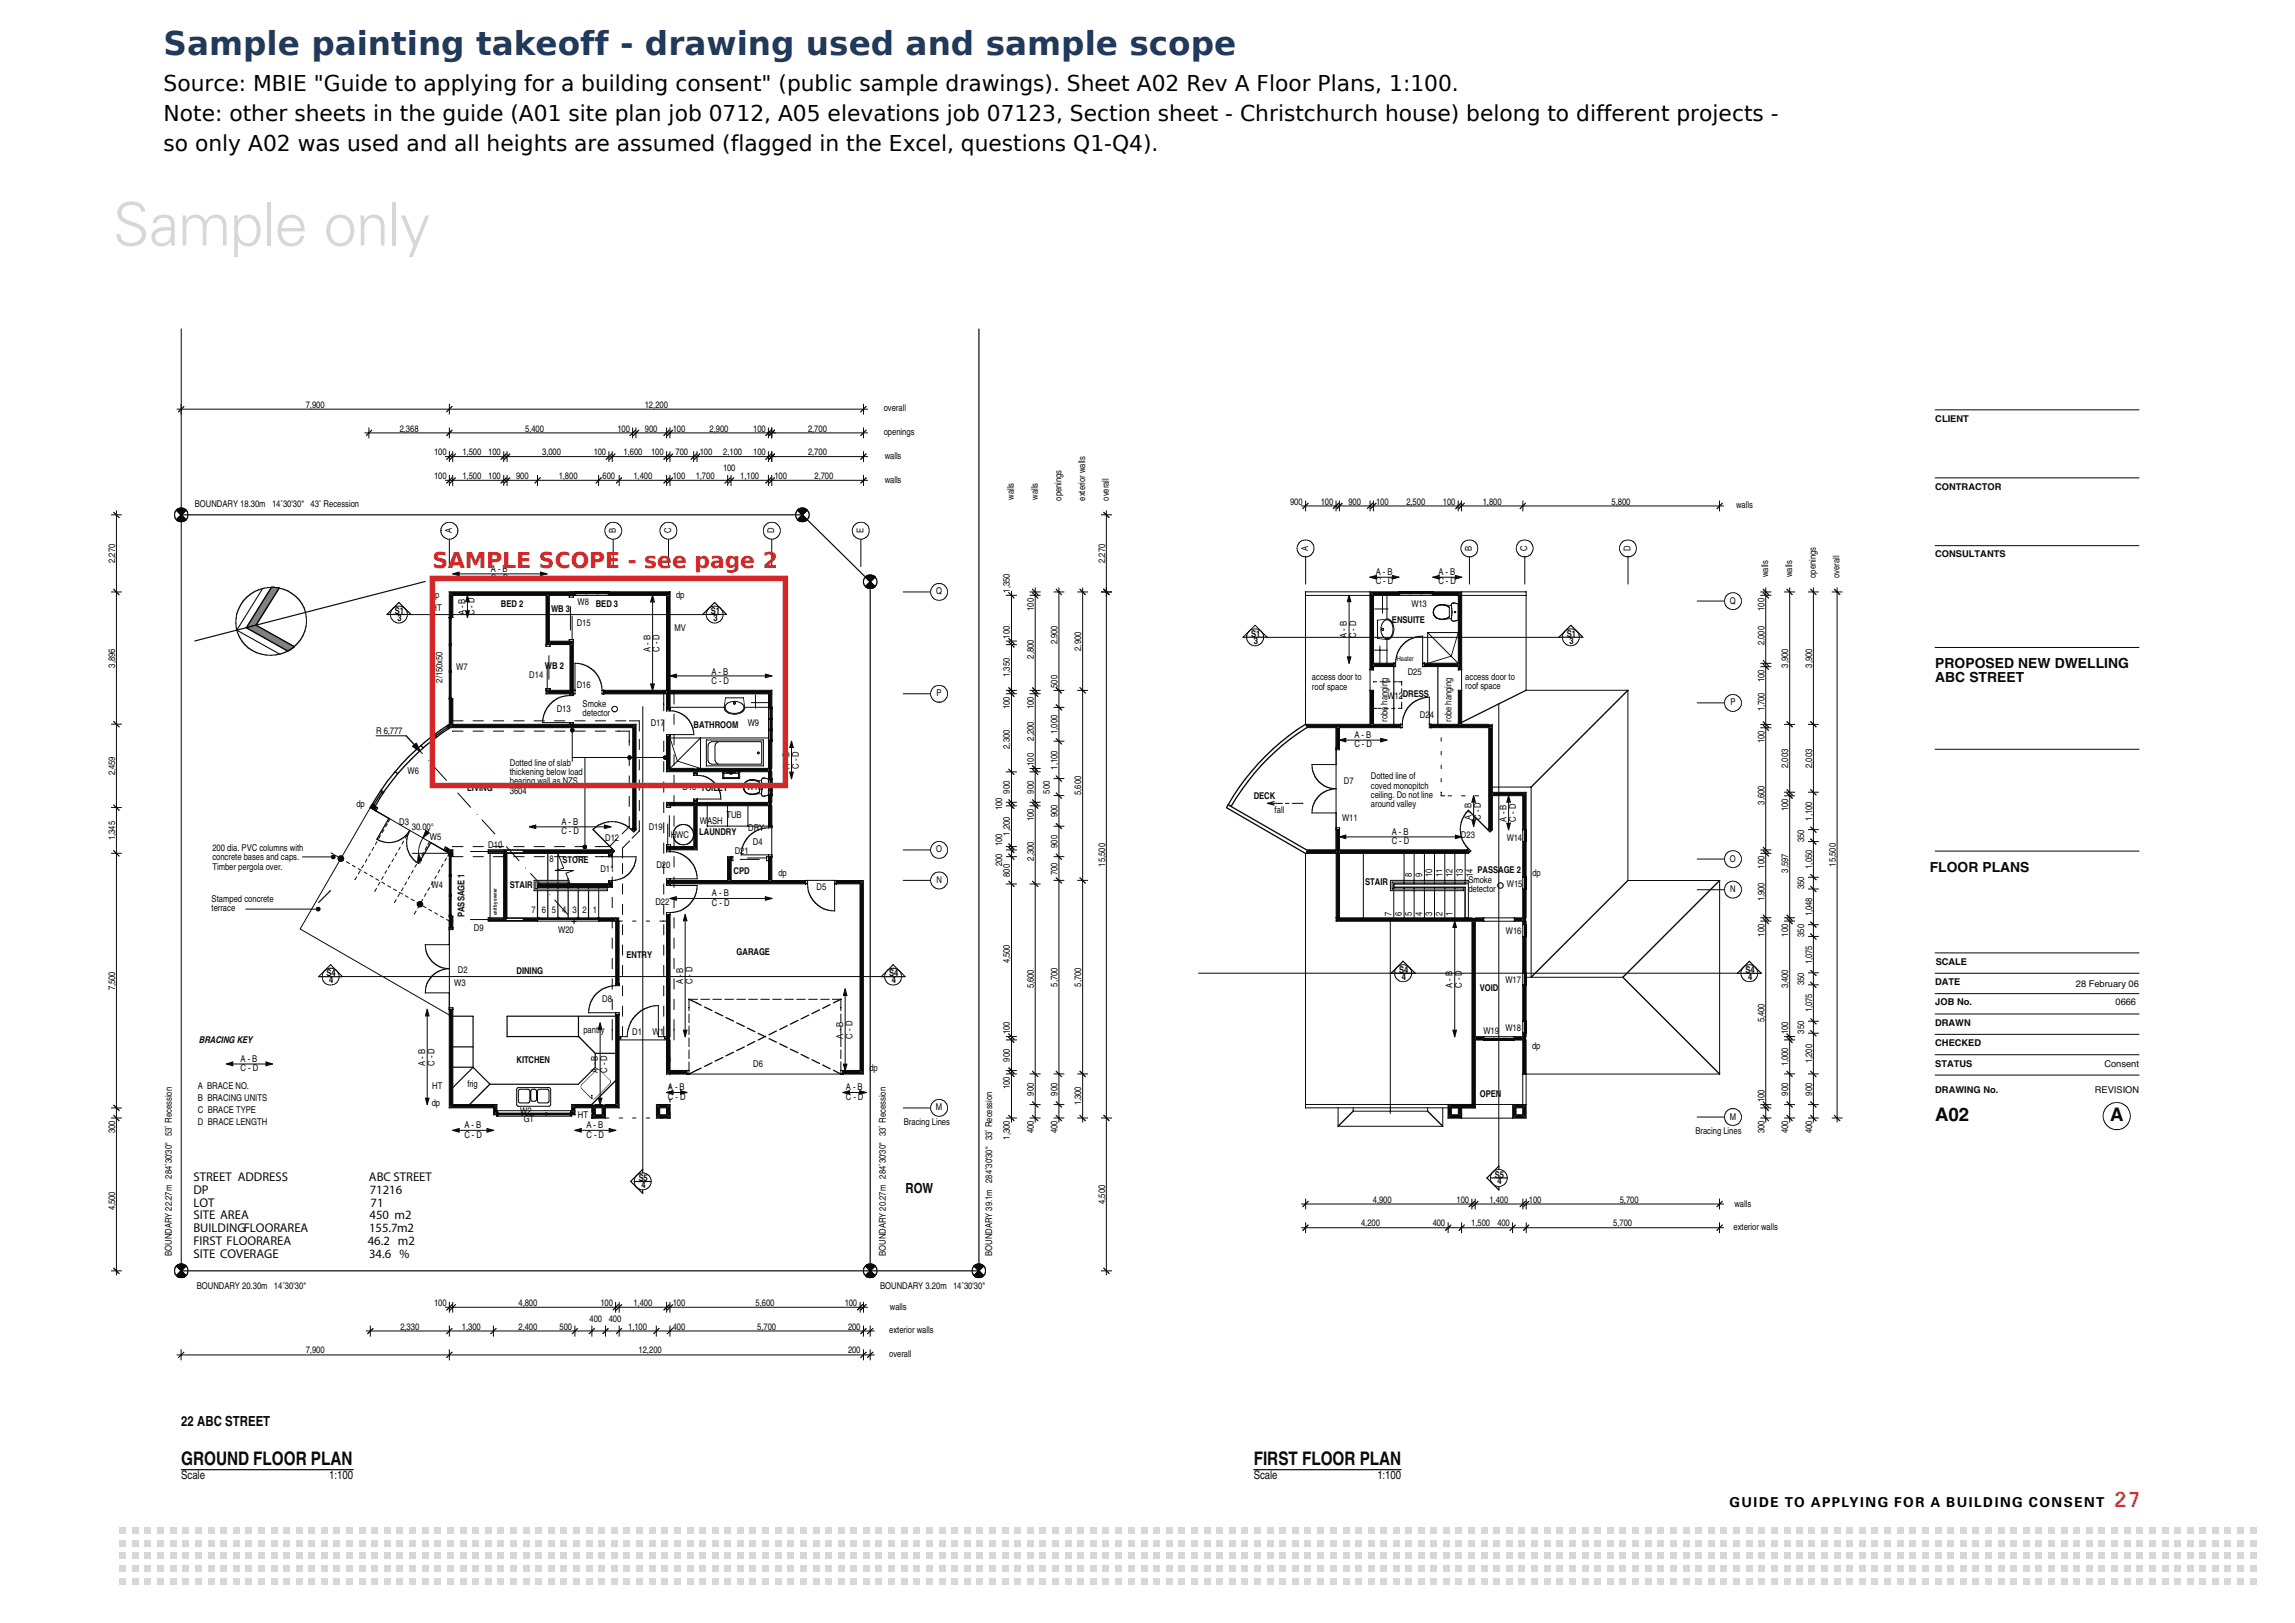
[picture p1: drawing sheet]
<svg xmlns="http://www.w3.org/2000/svg" width="420mm" height="297mm" viewBox="0 0 420 297" stroke-linecap="round" stroke-linejoin="round" font-family="sans-serif">
<defs><g id="words">
<text font-size="11" fill="#d7d7d7" x="20.7" y="44.9">Sample only</text>
<text font-size="6" fill="#1f3a5f" x="29.9" y="10.1">Sample painting takeoff - drawing used and sample scope</text>
<g font-size="4">
<text x="29.9" y="16.6">Source: MBIE &quot;Guide to applying for a building consent&quot; (public sample drawings). Sheet A02 Rev A Floor Plans, 1:100.</text>
<text x="29.9" y="22.1">Note: other sheets in the guide (A01 site plan job 0712, A05 elevations job 07123, Section sheet - Christchurch house) belong to different projects -</text>
<text x="29.9" y="27.6">so only A02 was used and all heights are assumed (flagged in the Excel, questions Q1-Q4).</text>
</g>
<text font-size="4" fill="#d62728" x="79.2" y="103.9">SAMPLE SCOPE - see page 2</text>
<text font-size="4" fill="#f3b824" x="387.1" y="275.8">27</text>
<g font-size="3.4" fill="#0a0909">
<text x="354.3" y="205.2">A02</text>
<text x="386.3" y="205.2">A</text>
<text x="33.2" y="268.3">GROUND FLOOR PLAN</text>
<text x="229.5" y="268.3">FIRST FLOOR PLAN</text>
</g>
<g font-size="2.5" fill="#0a0909">
<text x="354.3" y="122.3">PROPOSED NEW DWELLING</text>
<text x="354.3" y="124.9">ABC STREET</text>
<text x="175.3" y="161.7">ROW</text>
<text x="353.3" y="159.6">FLOOR PLANS</text>
<text x="344.8" y="179.1">PROPOSED NEW DWELLING</text>
<text x="344.8" y="181.6">ABC STREET</text>
<text x="42.7" y="204.3">22 ABC STREET</text>
<text x="165.8" y="218.4">ROW</text>
<text x="33.2" y="261.1">22 ABC STREET</text>
</g>
<text font-size="2.5" x="316.6" y="275.8">GUIDE TO APPLYING FOR A BUILDING CONSENT</text>
<g font-size="2.3" fill="#0a0909">
<text x="44.9" y="159.5">STREET ADDRESS</text>
<text x="77.1" y="159.5">ABC STREET</text>
<text x="77.2" y="161.8">71216</text>
<text x="44.9" y="164.1">LOT</text>
<text x="44.9" y="166.5">SITE AREA</text>
<text x="77.2" y="166.5">450 m2</text>
<text x="77.4" y="164.1">71</text>
<text x="44.9" y="168.8">BUILDINGFLOORAREA</text>
<text x="44.9" y="171.1">FIRST FLOORAREA</text>
<text x="44.9" y="173.5">SITE COVERAGE</text>
<text x="77.1" y="173.5">34.6</text>
<text x="77.1" y="168.8">155.7m2</text>
<text x="82.4" y="171.1">m2</text>
<text x="35.4" y="216.2">STREET ADDRESS</text>
<text x="35.4" y="218.5">DP</text>
<text x="35.4" y="220.8">LOT</text>
<text x="67.5" y="216.2">ABC STREET</text>
<text x="67.7" y="218.5">71216</text>
<text x="67.9" y="220.8">71</text>
<text x="35.4" y="223.2">SITE AREA</text>
<text x="35.4" y="225.5">BUILDINGFLOORAREA</text>
<text x="35.4" y="227.9">FIRST FLOORAREA</text>
<text x="67.3" y="227.9">46.2 m2</text>
<text x="67.6" y="225.5">155.7m2</text>
<text x="67.7" y="223.2">450 m2</text>
<text x="35.4" y="230.2">SITE COVERAGE</text>
<text x="67.6" y="230.2">34.6 %</text>
</g>
<g font-size="2.1" fill="#0a0909">
<text x="33.2" y="270.7">Scale</text>
<text x="60.3" y="270.7">1:100</text>
<text x="229.5" y="270.7">Scale</text>
<text x="252.2" y="270.7">1:100</text>
</g>
<g font-size="1.7" fill="#0a0909">
<text x="65.5" y="17.9">7,900</text>
<text x="127.6" y="17.9">12,200</text>
<text x="82.7" y="22.3">2,368</text>
<text x="105.7" y="22.3">5,400</text>
<text x="122.6" y="22.3">100</text>
<text x="127.6" y="22.3">900</text>
<text x="132.7" y="22.3">100</text>
<text x="139.4" y="22.3">2,900</text>
<text x="147.4" y="22.3">100</text>
<text x="157.5" y="22.3">2,700</text>
<text x="171.3" y="22.9">openings</text>
<text x="89" y="26.6">100</text>
<text x="94.2" y="26.6">1,500</text>
<text x="98.9" y="26.6">100</text>
<text x="108.8" y="26.6">3,000</text>
<text x="118.2" y="26.6">100</text>
<text x="123.7" y="26.6">1,600</text>
<text x="128.7" y="26.6">100</text>
<text x="133.2" y="26.6">700</text>
<text x="137.6" y="26.6">100</text>
<text x="141.9" y="29.5">100</text>
<text x="141.9" y="26.6">2,100</text>
<text x="147.4" y="26.6">100</text>
<text x="157.5" y="26.6">2,700</text>
<text x="171.5" y="27.3">walls</text>
<text x="208.2" y="34.9" transform="rotate(-90 208.2 34.9)">exterior walls</text>
<text x="30.6" y="46.3" transform="rotate(-90 30.6 46.3)">2,270</text>
<text x="56" y="74.7">7,900</text>
<text x="116.2" y="74.4">detector</text>
<text x="118" y="74.7">12,200</text>
<text x="128.7" y="76.1">D17</text>
<text x="146.4" y="76.2">W9</text>
<text x="161.8" y="75.3">overall</text>
<text x="354.3" y="77.2">CLIENT</text>
<text x="73.2" y="79">2,368</text>
<text x="79.5" y="83.3">100</text>
<text x="84.7" y="83.3">1,500</text>
<text x="89.4" y="83.3">100</text>
<text x="96.1" y="79">5,400</text>
<text x="99.3" y="83.3">3,000Dotted line of slab1,600</text>
<text x="108.7" y="83.3">100</text>
<text x="113" y="79">100</text>
<text x="118.1" y="79">900</text>
<text x="119.2" y="83.3">100</text>
<text x="123.2" y="79">100</text>
<text x="123.7" y="83.3">700</text>
<text x="128.1" y="83.3">100</text>
<text x="129.9" y="79">2,900</text>
<text x="132.4" y="83.3">2,100</text>
<text x="137.9" y="83.3">100</text>
<text x="137.9" y="79">100</text>
<text x="147.9" y="83.3">2,700</text>
<text x="147.9" y="79">2,700</text>
<text x="161.8" y="79.7">openings</text>
<text x="162" y="84">walls</text>
<text x="79.5" y="87.7">100</text>
<text x="84.1" y="84.9">W6</text>
<text x="84.7" y="87.7">1,500</text>
<text x="89.4" y="87.7">100</text>
<text x="94.5" y="87.7">900</text>
<text x="95.1" y="88.1">LIVING</text>
<text x="102.3" y="87.7">1,800</text>
<text x="102.9" y="85.1">thickening below load</text>
<text x="102.9" y="86.9">bearing wall as NZS</text>
<text x="102.9" y="88.6">3604</text>
<text x="110.3" y="87.7">600</text>
<text x="116" y="87.7">1,400</text>
<text x="123.2" y="87.7">100</text>
<text x="127.4" y="87.7">1,700</text>
<text x="132.4" y="86.3">100</text>
<text x="134.5" y="87.8">D11,100</text>
<text x="136.3" y="87.8">8 TOILET</text>
<text x="141.8" y="87.7">100</text>
<text x="146.2" y="88">W102,700</text>
<text x="154" y="84" transform="rotate(-90 154 84)">A - B</text>
<text x="155.8" y="84" transform="rotate(-90 155.8 84)">C - D</text>
<text x="162" y="88.4">walls</text>
<text x="194.4" y="88.5" transform="rotate(-90 194.4 88.5)">900</text>
<text x="198.8" y="88.5" transform="rotate(-90 198.8 88.5)">900</text>
<text x="201.7" y="88.5" transform="rotate(-90 201.7 88.5)">500</text>
<text x="354.3" y="89.6">CONTRACTOR</text>
<text x="35.7" y="92.9">BOUNDARY 18.30m 14˚30'30&quot; 43˚ Recession</text>
<text x="82.6" y="94.3">D3</text>
<text x="84.9" y="95.1">30.00°</text>
<text x="112.3" y="94.2">A - B</text>
<text x="112.3" y="95.9">C - D</text>
<text x="128.3" y="95.2">D19</text>
<text x="137.6" y="94.1">WASH</text>
<text x="146.5" y="95.4">DRY</text>
<text x="185.6" y="91.5" transform="rotate(-90 185.6 91.5)">walls</text>
<text x="190" y="91.5" transform="rotate(-90 190 91.5)">walls</text>
<text x="198.8" y="93.6" transform="rotate(-90 198.8 93.6)">100exterior walls100</text>
<text x="203" y="91.6" transform="rotate(-90 203 91.6)">overall</text>
<text x="203.2" y="92.9" transform="rotate(-90 203.2 92.9)">900</text>
<text x="236.2" y="92.4">900</text>
<text x="241.8" y="92.4">10fall</text>
<text x="243.3" y="92.4">0</text>
<text x="246.9" y="92.4">900</text>
<text x="251.9" y="92.4">100</text>
<text x="255.2" y="93.5">W11</text>
<text x="257.5" y="92.4">2,500</text>
<text x="260.5" y="91">around valley</text>
<text x="264.2" y="92.4">100</text>
<text x="271.5" y="92.4">1,800</text>
<text x="278.9" y="93.3" transform="rotate(-90 278.9 93.3)">A - B</text>
<text x="280.6" y="93.3" transform="rotate(-90 280.6 93.3)">C - D</text>
<text x="285.3" y="93.7" transform="rotate(-90 285.3 93.7)">A - B</text>
<text x="287" y="93.7" transform="rotate(-90 287 93.7)">C - D</text>
<text x="295" y="92.4">5,800</text>
<text x="317.8" y="93.1">walls</text>
<text x="82.7" y="97.6" transform="rotate(-90 82.7 97.6)">A</text>
<text x="110.1" y="101.1">8</text>
<text x="112.5" y="101.2">STORE</text>
<text x="112.7" y="97.6" transform="rotate(-90 112.7 97.6)">B</text>
<text x="120.3" y="97.3">D12</text>
<text x="122.9" y="97.6" transform="rotate(-90 122.9 97.6)">C</text>
<text x="137.6" y="96">LAUNDRY</text>
<text x="141.7" y="97.6" transform="rotate(-90 141.7 97.6)">D</text>
<text x="147.4" y="97.9">D4</text>
<text x="158.1" y="97.6" transform="rotate(-90 158.1 97.6)">E</text>
<text x="194.4" y="96.2" transform="rotate(-90 194.4 96.2)">1,200 openings</text>
<text x="203.2" y="98.4" transform="rotate(-90 203.2 98.4)">900</text>
<text x="239.5" y="100.8" transform="rotate(-90 239.5 100.8)">A</text>
<text x="269.5" y="100.8" transform="rotate(-90 269.5 100.8)">B</text>
<text x="279.6" y="100.9" transform="rotate(-90 279.6 100.9)">C</text>
<text x="298.5" y="100.9" transform="rotate(-90 298.5 100.9)">D</text>
<text x="21.1" y="103" transform="rotate(-90 21.1 103)">2,270</text>
<text x="88.5" y="105.8">W4</text>
<text x="89.9" y="104.6">A - B</text>
<text x="89.9" y="106.4">C - D</text>
<text x="102.9" y="105.8">STAIR</text>
<text x="119.4" y="103">D11</text>
<text x="129.7" y="102.2">D20</text>
<text x="139.9" y="107.3">A - B</text>
<text x="159" y="106.2">D5</text>
<text x="202.3" y="103" transform="rotate(-90 202.3 103)">2,270</text>
<text x="203.2" y="103.4" transform="rotate(-90 203.2 103.4)">700</text>
<text x="251.9" y="105.3">A - B</text>
<text x="251.9" y="107">C - D</text>
<text x="259.5" y="105.2">STAIRA - B</text>
<text x="263.3" y="107">C - D</text>
<text x="269.9" y="103.8" transform="rotate(-90 269.9 103.8)">9</text>
<text x="278.4" y="105">Smoke</text>
<text x="278.4" y="106.6">detector</text>
<text x="279.2" y="103.8" transform="rotate(-90 279.2 103.8)">14</text>
<text x="280" y="103">PASSAGE 2</text>
<text x="323.7" y="105.6" transform="rotate(-90 323.7 105.6)">walls</text>
<text x="326.3" y="106.6">N</text>
<text x="328.1" y="105.6" transform="rotate(-90 328.1 105.6)">walls</text>
<text x="332.4" y="105.8" transform="rotate(-90 332.4 105.8)">openings</text>
<text x="332.6" y="102.2" transform="rotate(-90 332.6 102.2)">100</text>
<text x="336.8" y="105.8" transform="rotate(-90 336.8 105.8)">overall</text>
<text x="336.9" y="103" transform="rotate(-90 336.9 103)">3,597</text>
<text x="354.3" y="102">CONSULTANTS</text>
<text x="48.3" y="108.4">Stamped concrete</text>
<text x="48.3" y="110.1">terrace</text>
<text x="72.3" y="112.4">S1</text>
<text x="72.8" y="113.7">3</text>
<text x="78.9" y="109.4">dp</text>
<text x="79" y="111.8">HT</text>
<text x="85.2" y="112.6" transform="rotate(-90 85.2 112.6)">A - B</text>
<text x="86.9" y="112.6" transform="rotate(-90 86.9 112.6)">C - D</text>
<text x="91.7" y="111.2">BED 2</text>
<text x="94.6" y="111.2" transform="rotate(-90 94.6 111.2)">PASSAGE 1</text>
<text x="96.3" y="113.7">D9</text>
<text x="100.9" y="112">WB 3</text>
<text x="105.7" y="110.8">W8</text>
<text x="106.9" y="110.4">7</text>
<text x="108.7" y="110.4">6</text>
<text x="109.1" y="111.2">BED 3</text>
<text x="110.6" y="110.4">5</text>
<text x="112.4" y="110.4">4</text>
<text x="114.3" y="110.4">3</text>
<text x="116.2" y="110.4">2</text>
<text x="118" y="110.4">1</text>
<text x="123.8" y="109.4">dp</text>
<text x="130.1" y="112.4">S1</text>
<text x="130.6" y="113.7">3</text>
<text x="139.9" y="109">C - D</text>
<text x="171.4" y="108.8">Q</text>
<text x="184.9" y="108.5" transform="rotate(-90 184.9 108.5)">1,350</text>
<text x="189.3" y="111.8" transform="rotate(-90 189.3 111.8)">100</text>
<text x="258.4" y="111.2">W13</text>
<text x="264.3" y="110.9" transform="rotate(-90 264.3 110.9)">7</text>
<text x="266.2" y="110.9" transform="rotate(-90 266.2 110.9)">6</text>
<text x="268" y="110.9" transform="rotate(-90 268 110.9)">5</text>
<text x="316.7" y="110.5">Q</text>
<text x="323" y="111.8" transform="rotate(-90 323 111.8)">100</text>
<text x="332.6" y="108.3" transform="rotate(-90 332.6 108.3)">1,900</text>
<text x="105.6" y="114.6">D15</text>
<text x="119.1" y="119.3" transform="rotate(-90 119.1 119.3)">A - B</text>
<text x="120.7" y="119.3" transform="rotate(-90 120.7 119.3)">C - D</text>
<text x="123.5" y="115.5">MV</text>
<text x="184.9" y="116.9" transform="rotate(-90 184.9 116.9)">100</text>
<text x="193.6" y="117.9" transform="rotate(-90 193.6 117.9)">2,900</text>
<text x="194.4" y="119.6" transform="rotate(-90 194.4 119.6)">4,500</text>
<text x="198" y="119.1" transform="rotate(-90 198 119.1)">2,900</text>
<text x="229.1" y="116.6">S1</text>
<text x="229.5" y="117.8">3</text>
<text x="246.6" y="116.8" transform="rotate(-90 246.6 116.8)">A - B</text>
<text x="248.3" y="116.8" transform="rotate(-90 248.3 116.8)">C - D</text>
<text x="254.8" y="114.1">ENSUITE</text>
<text x="285.2" y="114.3">W16</text>
<text x="286.8" y="116.6">S1</text>
<text x="287.3" y="117.8">3</text>
<text x="323" y="118.1" transform="rotate(-90 323 118.1)">2,000</text>
<text x="332.6" y="114.7" transform="rotate(-90 332.6 114.7)">100</text>
<text x="336.9" y="114.7" transform="rotate(-90 336.9 114.7)">100</text>
<text x="21.1" y="122.2" transform="rotate(-90 21.1 122.2)">3,896</text>
<text x="81" y="125" transform="rotate(-90 81 125)">2/150x50</text>
<text x="83.5" y="122.7">W7</text>
<text x="96.9" y="124">D14</text>
<text x="99.7" y="122.5">WB 2</text>
<text x="104.1" y="121.6">DINING</text>
<text x="105.6" y="126">D16</text>
<text x="130.3" y="123.5">A - B</text>
<text x="130.3" y="125.2">C - D</text>
<text x="134.6" y="123.4" transform="rotate(-90 134.6 123.4)">A - B</text>
<text x="184.9" y="123.9" transform="rotate(-90 184.9 123.9)">1,350</text>
<text x="189.3" y="120.6" transform="rotate(-90 189.3 120.6)">2,800</text>
<text x="193.6" y="125.9" transform="rotate(-90 193.6 125.9)">500</text>
<text x="198.8" y="124.2" transform="rotate(-90 198.8 124.2)">5,600</text>
<text x="203.2" y="123.9" transform="rotate(-90 203.2 123.9)">5,700</text>
<text x="240.2" y="124.6">access door to</text>
<text x="257.7" y="123.6">D25</text>
<text x="265.7" y="121.4">S4</text>
<text x="266.2" y="122.6">4</text>
<text x="268.3" y="124.5">access door to</text>
<text x="275.5" y="124.1" transform="rotate(-90 275.5 124.1)">A - B</text>
<text x="277.2" y="124.1" transform="rotate(-90 277.2 124.1)">C - D</text>
<text x="323" y="124.8" transform="rotate(-90 323 124.8)">100</text>
<text x="327.4" y="122.2" transform="rotate(-90 327.4 122.2)">3,900</text>
<text x="329.1" y="121.4">S4</text>
<text x="329.6" y="122.6">4</text>
<text x="331.7" y="122.2" transform="rotate(-90 331.7 122.2)">3,900</text>
<text x="336.9" y="124.2" transform="rotate(-90 336.9 124.2)">3,400</text>
<text x="101.9" y="130.4">D13</text>
<text x="106.7" y="129.4">Smoke</text>
<text x="106.7" y="131.1">detector</text>
<text x="119.8" y="126.7">D8</text>
<text x="171.5" y="127.5">P</text>
<text x="184.9" y="129.8" transform="rotate(-90 184.9 129.8)">100</text>
<text x="189.3" y="129.8" transform="rotate(-90 189.3 129.8)">100</text>
<text x="240.2" y="126.2">roof space</text>
<text x="254" y="127.9">W12DRESS</text>
<text x="260" y="131.4">D2</text>
<text x="261.8" y="131.4">4</text>
<text x="268.3" y="126.2">roof space</text>
<text x="316.8" y="129.1">P</text>
<text x="323" y="130.2" transform="rotate(-90 323 130.2)">1,700</text>
<text x="332.6" y="130.4" transform="rotate(-90 332.6 130.4)">5,400</text>
<text x="68.9" y="134.4">R 6,777</text>
<text x="104.1" y="137.8">KITCHEN</text>
<text x="116.3" y="132.3">pantry</text>
<text x="119.1" y="132.8">D17</text>
<text x="125.3" y="132.8">D1</text>
<text x="127" y="133.3">BATHROOM</text>
<text x="129" y="132.8">W1</text>
<text x="136.9" y="132.9">W9</text>
<text x="184.9" y="137.1" transform="rotate(-90 184.9 137.1)">2,300</text>
<text x="189.3" y="135.6" transform="rotate(-90 189.3 135.6)">2,200</text>
<text x="193.6" y="134.3" transform="rotate(-90 193.6 134.3)">1,000</text>
<text x="194.4" y="137.6" transform="rotate(-90 194.4 137.6)">900</text>
<text x="194.4" y="132.5" transform="rotate(-90 194.4 132.5)">100</text>
<text x="248" y="135.1">A - B</text>
<text x="248" y="136.8">C - D</text>
<text x="254" y="132.1" transform="rotate(-90 254 132.1)">robe hanging</text>
<text x="265.8" y="132.1" transform="rotate(-90 265.8 132.1)">robe hanging</text>
<text x="290" y="135.4">dp</text>
<text x="323" y="136" transform="rotate(-90 323 136)">100</text>
<text x="336.9" y="132.5" transform="rotate(-90 336.9 132.5)">100</text>
<text x="21.1" y="141.9" transform="rotate(-90 21.1 141.9)">2,459</text>
<text x="74.6" y="141.7">W6</text>
<text x="93.3" y="140.2">Dotted line of slab</text>
<text x="93.3" y="141.9">thickening below load</text>
<text x="93.3" y="143.6">bearing wall as NZS</text>
<text x="95.1" y="142.3">frig</text>
<text x="119" y="139.6" transform="rotate(-90 119 139.6)">A - B</text>
<text x="120.7" y="139.6" transform="rotate(-90 120.7 139.6)">C - D</text>
<text x="131.8" y="142.9">A - B</text>
<text x="144.5" y="140.7" transform="rotate(-90 144.5 140.7)">A - B</text>
<text x="146.2" y="140.7" transform="rotate(-90 146.2 140.7)">C - D</text>
<text x="189.3" y="140.2" transform="rotate(-90 189.3 140.2)">100</text>
<text x="193.6" y="140.9" transform="rotate(-90 193.6 140.9)">1,100</text>
<text x="194.4" y="142.6" transform="rotate(-90 194.4 142.6)">100</text>
<text x="198.8" y="143.8" transform="rotate(-90 198.8 143.8)">900</text>
<text x="203.2" y="143.8" transform="rotate(-90 203.2 143.8)">900</text>
<text x="246" y="143.5">D7</text>
<text x="251" y="142.6">Dotted line of</text>
<text x="327.4" y="140.6" transform="rotate(-90 327.4 140.6)">2,003</text>
<text x="331.7" y="140.6" transform="rotate(-90 331.7 140.6)">2,003</text>
<text x="336.9" y="143.8" transform="rotate(-90 336.9 143.8)">900</text>
<text x="336.9" y="138.5" transform="rotate(-90 336.9 138.5)">1,000</text>
<text x="65.3" y="147.7">dp</text>
<text x="85.5" y="144.9">LIVING</text>
<text x="88.6" y="145.7">dp</text>
<text x="93.3" y="145.3">3604</text>
<text x="104.8" y="147.1">W2</text>
<text x="105.4" y="148.7">GT</text>
<text x="115.3" y="147.9">HT</text>
<text x="116.9" y="149.8">A - B</text>
<text x="125" y="144.6">D18 TOILET</text>
<text x="131.8" y="144.6">C - D</text>
<text x="133" y="149.8">TUB</text>
<text x="136.7" y="144.7">W10</text>
<text x="175" y="149.3">Bracing Lines</text>
<text x="183.5" y="148.3" transform="rotate(-90 183.5 148.3)">100</text>
<text x="184.9" y="145.3" transform="rotate(-90 184.9 145.3)">900</text>
<text x="189.3" y="145.3" transform="rotate(-90 189.3 145.3)">900</text>
<text x="192.2" y="145.3" transform="rotate(-90 192.2 145.3)">500</text>
<text x="193.6" y="149.6" transform="rotate(-90 193.6 149.6)">900</text>
<text x="198" y="145.5" transform="rotate(-90 198 145.5)">5,600</text>
<text x="229.5" y="146.3">DECK</text>
<text x="233.4" y="148.9">fall</text>
<text x="251" y="144.3">coved monopitch</text>
<text x="251" y="146">ceiling. Do not line</text>
<text x="251" y="147.8">around valley</text>
<text x="280.5" y="144.1">OPEN</text>
<text x="323" y="147.3" transform="rotate(-90 323 147.3)">3,600</text>
<text x="326.2" y="148.2">M</text>
<text x="327.4" y="148.5" transform="rotate(-90 327.4 148.5)">100</text>
<text x="332.6" y="145" transform="rotate(-90 332.6 145)">100</text>
<text x="21.1" y="153.8" transform="rotate(-90 21.1 153.8)">1,345</text>
<text x="38.9" y="155.8">200 dia. PVC columns with</text>
<text x="73.1" y="151">D3</text>
<text x="75.4" y="151.9">30.00°</text>
<text x="78.7" y="153.7">W5</text>
<text x="89.4" y="155.2">D10</text>
<text x="94.5" y="151.5">C - D</text>
<text x="102.8" y="151">A - B</text>
<text x="102.8" y="152.7">C - D</text>
<text x="110.8" y="154">D12</text>
<text x="116.9" y="151.5">C - D</text>
<text x="118.8" y="152">D19</text>
<text x="122.8" y="153.3">HWC</text>
<text x="128" y="152.8">LAUNDRY</text>
<text x="128.1" y="150.8">WASH</text>
<text x="137" y="152.1">DRY</text>
<text x="137.8" y="154.6">D4</text>
<text x="183.5" y="154.9" transform="rotate(-90 183.5 154.9)">100</text>
<text x="184.9" y="153" transform="rotate(-90 184.9 153)">1,200</text>
<text x="189.3" y="150.3" transform="rotate(-90 189.3 150.3)">100</text>
<text x="193.6" y="155.2" transform="rotate(-90 193.6 155.2)">900</text>
<text x="194.4" y="151.9" transform="rotate(-90 194.4 151.9)">1,300</text>
<text x="198.8" y="150.7" transform="rotate(-90 198.8 150.7)">400</text>
<text x="203.2" y="150.7" transform="rotate(-90 203.2 150.7)">400</text>
<text x="245.7" y="150.2">W11</text>
<text x="254.8" y="152.8">A - B</text>
<text x="254.8" y="154.5">C - D</text>
<text x="267.5" y="153.4">D23</text>
<text x="269.4" y="150.1" transform="rotate(-90 269.4 150.1)">A - B</text>
<text x="271.1" y="150.1" transform="rotate(-90 271.1 150.1)">C - D</text>
<text x="275.8" y="150.4" transform="rotate(-90 275.8 150.4)">A - B</text>
<text x="275.8" y="154">W14</text>
<text x="277.5" y="150.4" transform="rotate(-90 277.5 150.4)">C - D</text>
<text x="319.9" y="150.9">Bracing Line</text>
<text x="327.7" y="150.9">s</text>
<text x="330.3" y="154.1" transform="rotate(-90 330.3 154.1)">350</text>
<text x="331.7" y="150.2" transform="rotate(-90 331.7 150.2)">1,100</text>
<text x="332.6" y="150.7" transform="rotate(-90 332.6 150.7)">300</text>
<text x="336.9" y="150.7" transform="rotate(-90 336.9 150.7)">400</text>
<text x="38.9" y="157.5">concrete bases and caps.</text>
<text x="38.9" y="159.2">Timber pergola over.</text>
<text x="100.6" y="157.8">8</text>
<text x="103" y="157.9">STORE</text>
<text x="109.9" y="159.7">D11</text>
<text x="120.2" y="158.9">D20</text>
<text x="126.5" y="159.5">S5</text>
<text x="126.9" y="160.7">4</text>
<text x="134.3" y="160">CPD</text>
<text x="134.5" y="156.3">D21</text>
<text x="142.5" y="160.3">dp</text>
<text x="171.4" y="156">O</text>
<text x="171.4" y="161.6">N</text>
<text x="183.5" y="158.5" transform="rotate(-90 183.5 158.5)">200</text>
<text x="184.9" y="160.5" transform="rotate(-90 184.9 160.5)">800</text>
<text x="189.3" y="157.5" transform="rotate(-90 189.3 157.5)">2,300</text>
<text x="193.6" y="160.2" transform="rotate(-90 193.6 160.2)">700</text>
<text x="202.3" y="158.6" transform="rotate(-90 202.3 158.6)">15,500</text>
<text x="249.9" y="162">STAIR</text>
<text x="258.5" y="160.6" transform="rotate(-90 258.5 160.6)">8</text>
<text x="260.4" y="160.6" transform="rotate(-90 260.4 160.6)">9</text>
<text x="262.2" y="160.6" transform="rotate(-90 262.2 160.6)">10</text>
<text x="264.1" y="160.6" transform="rotate(-90 264.1 160.6)">11</text>
<text x="265.9" y="160.6" transform="rotate(-90 265.9 160.6)">12</text>
<text x="267.8" y="160.6" transform="rotate(-90 267.8 160.6)">13</text>
<text x="268.8" y="161.7">Smoke</text>
<text x="269.7" y="160.6" transform="rotate(-90 269.7 160.6)">14</text>
<text x="270.5" y="159.8">PASSAGE 2</text>
<text x="280.6" y="160.4">dp</text>
<text x="316.7" y="157.7">O</text>
<text x="323" y="159" transform="rotate(-90 323 159)">100</text>
<text x="327.4" y="159.7" transform="rotate(-90 327.4 159.7)">3,597</text>
<text x="331.7" y="159" transform="rotate(-90 331.7 159)">1,050</text>
<text x="336.1" y="158.6" transform="rotate(-90 336.1 158.6)">15,500</text>
<text x="344.8" y="158.8">CONSULTANTS</text>
<text x="38.7" y="165.1">Stamped concrete</text>
<text x="38.7" y="166.8">terrace</text>
<text x="79" y="162.6">W4</text>
<text x="85.1" y="167.9" transform="rotate(-90 85.1 167.9)">PASSAGE 1</text>
<text x="93.3" y="162.6">STAIR</text>
<text x="97.3" y="167.1">7</text>
<text x="99.2" y="167.1">6</text>
<text x="101.1" y="167.1">5</text>
<text x="102.9" y="167.1">4</text>
<text x="104.8" y="167.1">3</text>
<text x="106.6" y="167.1">2</text>
<text x="108.5" y="167.1">1</text>
<text x="120" y="165.6">D22</text>
<text x="130.3" y="164.1">A - B</text>
<text x="130.3" y="165.8">C - D</text>
<text x="149.5" y="162.9">D5</text>
<text x="254.7" y="167.6" transform="rotate(-90 254.7 167.6)">7</text>
<text x="256.6" y="167.6" transform="rotate(-90 256.6 167.6)">6</text>
<text x="258.5" y="167.6" transform="rotate(-90 258.5 167.6)">5</text>
<text x="258.7" y="167.8">4,200</text>
<text x="260.4" y="167.6" transform="rotate(-90 260.4 167.6)">4</text>
<text x="260.9" y="163.4">4,900</text>
<text x="262.2" y="167.6" transform="rotate(-90 262.2 167.6)">3</text>
<text x="264.1" y="167.6" transform="rotate(-90 264.1 167.6)">2</text>
<text x="265.9" y="167.6" transform="rotate(-90 265.9 167.6)">1</text>
<text x="268.8" y="163.4">detector</text>
<text x="271.8" y="167.8">400</text>
<text x="275.9" y="162.4">W15</text>
<text x="276.2" y="163.4">100</text>
<text x="278.9" y="167.8">1,500</text>
<text x="304.9" y="167.8">5,700</text>
<text x="316.8" y="163.3">N</text>
<text x="323" y="165" transform="rotate(-90 323 165)">1,900</text>
<text x="327.1" y="164.1">walls</text>
<text x="330.3" y="162.8" transform="rotate(-90 330.3 162.8)">350</text>
<text x="331.7" y="167.7" transform="rotate(-90 331.7 167.7)">1,048</text>
<text x="41" y="173.2" transform="rotate(-90 41 173.2)">BOUNDARY 22.27m 284˚30'30&quot; 53˚ Recession</text>
<text x="86.8" y="170.5">D9</text>
<text x="102.2" y="170.9">W20</text>
<text x="171.7" y="173.2" transform="rotate(-90 171.7 173.2)">BOUNDARY 20.27m 284˚30'30&quot; 33˚ Recession</text>
<text x="191.2" y="173.2" transform="rotate(-90 191.2 173.2)">BOUNDARY 39.1m 284˚30'30&quot; 33˚ Recession</text>
<text x="275.7" y="171">W16</text>
<text x="323" y="171.4" transform="rotate(-90 323 171.4)">100</text>
<text x="326.9" y="168.5">exterior walls</text>
<text x="327.4" y="171.4" transform="rotate(-90 327.4 171.4)">100</text>
<text x="330.3" y="171.5" transform="rotate(-90 330.3 171.5)">350</text>
<text x="45.6" y="179.2">BOUNDARY 20.30m 14˚30'30&quot;</text>
<text x="59.8" y="178.7">S4</text>
<text x="60.3" y="179.9">4</text>
<text x="83.8" y="178.1">D2</text>
<text x="94.6" y="178.3">DINING</text>
<text x="114.7" y="175.3">ENTRY</text>
<text x="125" y="178" transform="rotate(-90 125 178)">B</text>
<text x="126.8" y="177.9" transform="rotate(-90 126.8 177.9)">D</text>
<text x="134.9" y="174.8">GARAGE</text>
<text x="162.8" y="178.7">S4</text>
<text x="163.3" y="179.9">4</text>
<text x="170.7" y="179.2">BOUNDARY 3.20m 14˚30'30&quot;</text>
<text x="184.9" y="176.3" transform="rotate(-90 184.9 176.3)">4,500</text>
<text x="256.2" y="178.1">S4</text>
<text x="256.6" y="179.3">4</text>
<text x="275.6" y="179.9">W17</text>
<text x="319.6" y="178.1">S4</text>
<text x="320" y="179.3">4</text>
<text x="331.7" y="176.5" transform="rotate(-90 331.7 176.5)">1,075</text>
<text x="354.4" y="176.6">SCALE</text>
<text x="21.1" y="181.3" transform="rotate(-90 21.1 181.3)">7,500</text>
<text x="83.2" y="180.6">W3</text>
<text x="110.3" y="183.4">D8</text>
<text x="117.5" y="185.3">400</text>
<text x="119.4" y="182.3">100</text>
<text x="121" y="185.3">400</text>
<text x="125" y="180.2" transform="rotate(-90 125 180.2)">A -</text>
<text x="125.5" y="182.3">1,400</text>
<text x="126.8" y="180.2" transform="rotate(-90 126.8 180.2)">C -</text>
<text x="147.9" y="182.3">5,600</text>
<text x="189.3" y="180.9" transform="rotate(-90 189.3 180.9)">5,600</text>
<text x="193.6" y="180.6" transform="rotate(-90 193.6 180.6)">5,700</text>
<text x="198" y="180.6" transform="rotate(-90 198 180.6)">5,700</text>
<text x="265.9" y="180.8" transform="rotate(-90 265.9 180.8)">A - B</text>
<text x="267.6" y="180.8" transform="rotate(-90 267.6 180.8)">C - D</text>
<text x="270.9" y="181.5">VOID</text>
<text x="327.4" y="180.9" transform="rotate(-90 327.4 180.9)">3,400</text>
<text x="330.3" y="180.3" transform="rotate(-90 330.3 180.3)">350</text>
<text x="331.7" y="185.3" transform="rotate(-90 331.7 185.3)">1,075</text>
<text x="354.3" y="184">JOB No.</text>
<text x="354.3" y="180.3">DATE</text>
<text x="380" y="180.7">28 February 06</text>
<text x="387.3" y="184">0666</text>
<text x="36.4" y="190.9">BRACING KEY</text>
<text x="82.8" y="186.7">2,330</text>
<text x="94.1" y="186.7">1,300</text>
<text x="104.4" y="186.7">2,400</text>
<text x="106.8" y="189.1">pantry</text>
<text x="112" y="186.7">500</text>
<text x="115.7" y="189.5">D1</text>
<text x="119.5" y="189.5">W1</text>
<text x="124.5" y="186.7">1,100</text>
<text x="132.7" y="186.7">400</text>
<text x="148.2" y="186.7">5,700</text>
<text x="154.3" y="190.1" transform="rotate(-90 154.3 190.1)">A - B</text>
<text x="156" y="190.1" transform="rotate(-90 156 190.1)">C - D</text>
<text x="172.3" y="187.4">exterior walls</text>
<text x="184.9" y="189.2" transform="rotate(-90 184.9 189.2)">100</text>
<text x="271.6" y="189.2">W19</text>
<text x="275.6" y="188.7">W18</text>
<text x="323" y="187.1" transform="rotate(-90 323 187.1)">5,400</text>
<text x="327.4" y="189.2" transform="rotate(-90 327.4 189.2)">100</text>
<text x="330.3" y="189.2" transform="rotate(-90 330.3 189.2)">350</text>
<text x="354.3" y="191.5">CHECKED</text>
<text x="354.3" y="187.8">DRAWN</text>
<text x="44.1" y="194.4">A - B</text>
<text x="44.1" y="196">C - D</text>
<text x="77.8" y="195.1" transform="rotate(-90 77.8 195.1)">A - B</text>
<text x="79.5" y="195.1" transform="rotate(-90 79.5 195.1)">C - D</text>
<text x="94.6" y="194.5">KITCHEN</text>
<text x="109.5" y="196.3" transform="rotate(-90 109.5 196.3)">A - B</text>
<text x="111.2" y="196.3" transform="rotate(-90 111.2 196.3)">C - D</text>
<text x="137.9" y="195.2">D6</text>
<text x="159.2" y="196">dp</text>
<text x="184.9" y="194.3" transform="rotate(-90 184.9 194.3)">900</text>
<text x="280.5" y="192.1">dp</text>
<text x="327.4" y="195.2" transform="rotate(-90 327.4 195.2)">1,000</text>
<text x="331.7" y="194.6" transform="rotate(-90 331.7 194.6)">1,200</text>
<text x="354.3" y="195.4">STATUS</text>
<text x="385.3" y="195.4">Consent</text>
<text x="36.2" y="201.6">B BRACING UNITS</text>
<text x="36.2" y="203.7">C BRACE TYPE</text>
<text x="36.2" y="199.4">A BRACE NO.</text>
<text x="79" y="202.4">dp</text>
<text x="79.1" y="199.3">HT</text>
<text x="85.6" y="199.1">frig</text>
<text x="95.2" y="203.8">W2</text>
<text x="122.3" y="199.6">A - B</text>
<text x="122.3" y="201.3">C - D</text>
<text x="154.9" y="199.6">A - B</text>
<text x="154.9" y="201.3">C - D</text>
<text x="171.3" y="203.3">M</text>
<text x="184.9" y="199.4" transform="rotate(-90 184.9 199.4)">100</text>
<text x="189.3" y="200.5" transform="rotate(-90 189.3 200.5)">900</text>
<text x="193.6" y="200.5" transform="rotate(-90 193.6 200.5)">900</text>
<text x="198" y="202.3" transform="rotate(-90 198 202.3)">1,300</text>
<text x="270.9" y="200.8">OPEN</text>
<text x="323" y="201.7" transform="rotate(-90 323 201.7)">100</text>
<text x="327.4" y="200.5" transform="rotate(-90 327.4 200.5)">900</text>
<text x="331.7" y="200.5" transform="rotate(-90 331.7 200.5)">900</text>
<text x="354.3" y="200">DRAWING No.</text>
<text x="383.5" y="200">REVISION</text>
<text x="21.1" y="207.5" transform="rotate(-90 21.1 207.5)">300</text>
<text x="36.2" y="205.9">D BRACE LENGTH</text>
<text x="85" y="206.5">A - B</text>
<text x="85" y="208.2">C - D</text>
<text x="95.9" y="205.5">GT</text>
<text x="105.8" y="204.6">HT</text>
<text x="107.4" y="206.5">A - B</text>
<text x="107.4" y="208.2">C - D</text>
<text x="165.5" y="206">Bracing Lines</text>
<text x="184.9" y="208.6" transform="rotate(-90 184.9 208.6)">1,300</text>
<text x="189.3" y="207.5" transform="rotate(-90 189.3 207.5)">400</text>
<text x="193.6" y="207.5" transform="rotate(-90 193.6 207.5)">400</text>
<text x="310.4" y="207.7">Bracing Lines</text>
<text x="316.7" y="204.9">M</text>
<text x="323" y="207.5" transform="rotate(-90 323 207.5)">300</text>
<text x="327.4" y="207.5" transform="rotate(-90 327.4 207.5)">400</text>
<text x="331.7" y="207.5" transform="rotate(-90 331.7 207.5)">400</text>
<text x="273.7" y="215.6">S5</text>
<text x="21.1" y="221.6" transform="rotate(-90 21.1 221.6)">4,500</text>
<text x="116.9" y="216.2">S5</text>
<text x="117.4" y="217.4">4</text>
<text x="202.3" y="220.4" transform="rotate(-90 202.3 220.4)">4,500</text>
<text x="251.3" y="220.1">4,900</text>
<text x="266.7" y="220.1">100</text>
<text x="272.7" y="220.1">1,400</text>
<text x="274.2" y="216.8">4</text>
<text x="279.9" y="220.1">100</text>
<text x="296.5" y="220.1">5,700</text>
<text x="317.5" y="220.8">walls</text>
<text x="249.2" y="224.5">4,200</text>
<text x="262.3" y="224.5">400</text>
<text x="269.4" y="224.5">1,500</text>
<text x="274.1" y="224.5">400</text>
<text x="295.4" y="224.5">5,700</text>
<text x="317.4" y="225.2">exterior walls</text>
<text x="31.5" y="229.9" transform="rotate(-90 31.5 229.9)">BOUNDARY 22.27m 284˚30'30&quot; 53˚ Recession</text>
<text x="162.2" y="229.9" transform="rotate(-90 162.2 229.9)">BOUNDARY 20.27m 284˚30'30&quot; 33˚ Recession</text>
<text x="181.7" y="229.9" transform="rotate(-90 181.7 229.9)">BOUNDARY 39.1m 284˚30'30&quot; 33˚ Recession</text>
<text x="36" y="235.9">BOUNDARY 20.30m 14˚30'30&quot;</text>
<text x="79.5" y="239">100</text>
<text x="94.9" y="239">4,800</text>
<text x="109.9" y="239">100</text>
<text x="116" y="239">1,400</text>
<text x="123.2" y="239">100</text>
<text x="138.3" y="239">5,600</text>
<text x="154.6" y="239">100</text>
<text x="161.1" y="235.9">BOUNDARY 3.20m 14˚30'30&quot;</text>
<text x="162.9" y="239.7">walls</text>
<text x="73.3" y="243.4">2,330</text>
<text x="84.6" y="243.4">1,300</text>
<text x="94.9" y="243.4">2,400</text>
<text x="102.5" y="243.4">500</text>
<text x="107.9" y="242">400</text>
<text x="111.4" y="242">400</text>
<text x="115" y="243.4">1,100</text>
<text x="123.2" y="243.4">400</text>
<text x="138.6" y="243.4">5,700</text>
<text x="155.3" y="243.4">200</text>
<text x="162.8" y="244.1">exterior walls</text>
<text x="56" y="247.7">7,900</text>
<text x="116.9" y="247.7">12,200</text>
<text x="155.3" y="247.7">200</text>
<text x="162.8" y="248.5">overall</text>
</g>
<text font-size="1.3" fill="#0a0909" x="255.7" y="120.9">Heater</text>
<text font-size="1" fill="#0a0909" x="344.8" y="276.5">© THE DESIGNS CONTAINED ON THIS SHEET OF DRAWINGS ARE COPYRIGHT.</text>
<g font-size=".9" fill="#0a0909">
<text x="100.5" y="110.8" transform="rotate(-90 100.5 110.8)">unit by owner</text>
<text x="90.9" y="167.5" transform="rotate(-90 90.9 167.5)">unit by owner</text>
</g>
</g></defs>
<g fill="#d7d7d7">
<path d="M21.9 279.6h1.1v1.2h-1.1z"/>
<path d="M24.2 279.6h1.2v1.2h-1.2z"/>
<path d="M26.5 279.6h1.2v1.2h-1.2z"/>
<path d="M28.8 279.6h1.2v1.1h-1.2z"/>
<path d="M31.1 279.6h1.2v1.2h-1.2z"/>
<path d="M33.5 279.6h1.1v1.1h-1.1z"/>
<path d="M35.8 279.6h1.1v1.1h-1.1z"/>
<path d="M38.1 279.6h1.1v1.1h-1.1z"/>
<path d="M40.4 279.6h1.1v1.1h-1.1z"/>
<path d="M42.7 279.6h1.1v1.1h-1.1z"/>
<path d="M45 279.6h1.1v1.1h-1.1z"/>
<path d="M47.3 279.6h1.1v1.1h-1.1z"/>
<path d="M49.6 279.6h1.2v1.1h-1.2z"/>
<path d="M51.9 279.6h1.2v1.1h-1.2z"/>
<path d="M54.2 279.6h1.2v1.1h-1.2z"/>
<path d="M56.5 279.6h1.2v1.1h-1.2z"/>
<path d="M58.8 279.6h1.2v1.1h-1.2z"/>
<path d="M61.1 279.6h1.2v1.1h-1.2z"/>
<path d="M63.4 279.6h1.2v1.1h-1.2z"/>
<path d="M65.7 279.6h1.2v1.1h-1.2z"/>
<path d="M68.1 279.6h1.1v1.1h-1.1z"/>
<path d="M70.3 279.6h1.2v1.1h-1.2z"/>
<path d="M72.6 279.6h1.2v1.1h-1.2z"/>
<path d="M75 279.6h1.1v1.1h-1.1z"/>
<path d="M77.3 279.6h1.1v1.1h-1.1z"/>
<path d="M79.6 279.6h1.1v1.1h-1.1z"/>
<path d="M81.9 279.6h1.1v1.1h-1.1z"/>
<path d="M84.2 279.6h1.1v1.1h-1.1z"/>
<path d="M86.5 279.6h1.2v1.1h-1.2z"/>
<path d="M88.8 279.6h1.2v1.1h-1.2z"/>
<path d="M91.1 279.6h1.2v1.1h-1.2z"/>
<path d="M93.5 279.6h1.1v1.1h-1.1z"/>
<path d="M95.8 279.6h1.1v1.2h-1.1z"/>
<path d="M98.1 279.6h1.1v1.1h-1.1z"/>
<path d="M100.3 279.6h1.2v1.1h-1.2z"/>
<path d="M102.7 279.6h1.1v1.1h-1.1z"/>
<path d="M105 279.6h1.1v1.1h-1.1z"/>
<path d="M107.3 279.6h1.2v1.1h-1.2z"/>
<path d="M109.6 279.6h1.1v1.1h-1.1z"/>
<path d="M111.9 279.6h1.2v1.1h-1.2z"/>
<path d="M114.2 279.6h1.1v1.1h-1.1z"/>
<path d="M116.5 279.6h1.2v1.1h-1.2z"/>
<path d="M118.8 279.6h1.2v1.1h-1.2z"/>
<path d="M121.1 279.6h1.2v1.1h-1.2z"/>
<path d="M123.4 279.6h1.2v1.1h-1.2z"/>
<path d="M125.8 279.6h1.1v1.1h-1.1z"/>
<path d="M128 279.6h1.2v1.1h-1.2z"/>
<path d="M130.4 279.6h1.1v1.1h-1.1z"/>
<path d="M132.7 279.6h1.1v1.1h-1.1z"/>
<path d="M135 279.6h1.1v1.1h-1.1z"/>
<path d="M137.2 279.6h1.2v1.1h-1.2z"/>
<path d="M139.6 279.6h1.1v1.1h-1.1z"/>
<path d="M141.9 279.6h1.1v1.1h-1.1z"/>
<path d="M144.2 279.6h1.1v1.1h-1.1z"/>
<path d="M146.5 279.6h1.2v1.1h-1.2z"/>
<path d="M148.8 279.6h1.2v1.1h-1.2z"/>
<path d="M151.1 279.6h1.2v1.1h-1.2z"/>
<path d="M153.5 279.6h1.1v1.1h-1.1z"/>
<path d="M155.8 279.6h1.1v1.1h-1.1z"/>
<path d="M158.1 279.6h1.1v1.1h-1.1z"/>
<path d="M160.3 279.6h1.2v1.1h-1.2z"/>
<path d="M162.7 279.6h1.1v1.1h-1.1z"/>
<path d="M165 279.6h1.1v1.1h-1.1z"/>
<path d="M167.3 279.6h1.1v1.1h-1.1z"/>
<path d="M169.6 279.6h1.1v1.2h-1.1z"/>
<path d="M171.9 279.6h1.1v1.2h-1.1z"/>
<path d="M174.2 279.6h1.1v1.2h-1.1z"/>
<path d="M176.5 279.6h1.2v1.1h-1.2z"/>
<path d="M178.8 279.6h1.2v1.2h-1.2z"/>
<path d="M181.1 279.6h1.2v1.1h-1.2z"/>
<path d="M183.4 279.6h1.2v1.1h-1.2z"/>
<path d="M185.8 279.6h1.1v1.1h-1.1z"/>
<path d="M188 279.6h1.2v1.1h-1.2z"/>
<path d="M190.4 279.6h1.1v1.1h-1.1z"/>
<path d="M192.7 279.6h1.1v1.1h-1.1z"/>
<path d="M195 279.6h1.1v1.1h-1.1z"/>
<path d="M197.3 279.6h1.1v1.1h-1.1z"/>
<path d="M199.6 279.6h1.2v1.1h-1.2z"/>
<path d="M201.9 279.6h1.1v1.1h-1.1z"/>
<path d="M204.2 279.6h1.2v1.1h-1.2z"/>
<path d="M206.6 279.6h1.1v1.2h-1.1z"/>
<path d="M208.9 279.6h1.1v1.2h-1.1z"/>
<path d="M211.2 279.6h1.1v1.2h-1.1z"/>
<path d="M213.5 279.6h1.1v1.1h-1.1z"/>
<path d="M215.8 279.6h1.2v1.2h-1.2z"/>
<path d="M218.1 279.6h1.2v1.1h-1.2z"/>
<path d="M220.4 279.6h1.2v1.1h-1.2z"/>
<path d="M222.7 279.6h1.2v1.1h-1.2z"/>
<path d="M225 279.6h1.2v1.1h-1.2z"/>
<path d="M227.3 279.6h1.2v1.1h-1.2z"/>
<path d="M229.6 279.6h1.2v1.1h-1.2z"/>
<path d="M232 279.6h1.1v1.1h-1.1z"/>
<path d="M234.3 279.6h1.1v1.1h-1.1z"/>
<path d="M236.6 279.6h1.1v1.1h-1.1z"/>
<path d="M238.9 279.6h1.1v1.1h-1.1z"/>
<path d="M241.2 279.6h1.2v1.1h-1.2z"/>
<path d="M243.6 279.6h1.1v1.1h-1.1z"/>
<path d="M245.9 279.6h1.1v1.1h-1.1z"/>
<path d="M248.1 279.6h1.2v1.1h-1.2z"/>
<path d="M250.4 279.6h1.2v1.1h-1.2z"/>
<path d="M252.8 279.6h1.1v1.1h-1.1z"/>
<path d="M255 279.6h1.2v1.1h-1.2z"/>
<path d="M257.3 279.6h1.2v1.1h-1.2z"/>
<path d="M259.6 279.6h1.2v1.1h-1.2z"/>
<path d="M261.9 279.6h1.2v1.1h-1.2z"/>
<path d="M264.2 279.6h1.2v1.1h-1.2z"/>
<path d="M266.5 279.6h1.1v1.1h-1.1z"/>
<path d="M268.8 279.6h1.2v1.1h-1.2z"/>
<path d="M271.1 279.6h1.2v1.1h-1.2z"/>
<path d="M273.5 279.6h1.1v1.1h-1.1z"/>
<path d="M275.8 279.6h1.1v1.1h-1.1z"/>
<path d="M278.1 279.6h1.1v1.1h-1.1z"/>
<path d="M280.4 279.6h1.1v1.1h-1.1z"/>
<path d="M282.7 279.6h1.1v1.1h-1.1z"/>
<path d="M285 279.6h1.1v1.1h-1.1z"/>
<path d="M287.3 279.6h1.1v1.1h-1.1z"/>
<path d="M289.6 279.6h1.2v1.1h-1.2z"/>
<path d="M21.9 281.9h1.1v1.2h-1.1z"/>
<path d="M24.2 281.9h1.2v1.2h-1.2z"/>
<path d="M26.5 281.9h1.2v1.2h-1.2z"/>
<path d="M28.8 281.9h1.2v1.2h-1.2z"/>
<path d="M31.1 281.9h1.2v1.2h-1.2z"/>
<path d="M33.5 281.9h1.1v1.2h-1.1z"/>
<path d="M35.8 281.9h1.1v1.2h-1.1z"/>
<path d="M38.1 281.9h1.1v1.2h-1.1z"/>
<path d="M40.4 281.9h1.1v1.2h-1.1z"/>
<path d="M42.7 281.9h1.1v1.2h-1.1z"/>
<path d="M45 281.9h1.1v1.2h-1.1z"/>
<path d="M47.3 281.9h1.1v1.2h-1.1z"/>
<path d="M49.6 281.9h1.2v1.2h-1.2z"/>
<path d="M51.9 281.9h1.2v1.2h-1.2z"/>
<path d="M54.2 281.9h1.2v1.2h-1.2z"/>
<path d="M56.5 281.9h1.2v1.2h-1.2z"/>
<path d="M58.8 281.9h1.2v1.2h-1.2z"/>
<path d="M61.1 281.9h1.2v1.2h-1.2z"/>
<path d="M63.4 281.9h1.2v1.2h-1.2z"/>
<path d="M65.7 281.9h1.2v1.2h-1.2z"/>
<path d="M68.1 281.9h1.1v1.2h-1.1z"/>
<path d="M70.3 281.9h1.2v1.2h-1.2z"/>
<path d="M72.6 281.9h1.2v1.2h-1.2z"/>
<path d="M75 281.9h1.1v1.2h-1.1z"/>
<path d="M77.3 281.9h1.1v1.2h-1.1z"/>
<path d="M79.6 281.9h1.1v1.2h-1.1z"/>
<path d="M81.9 281.9h1.1v1.2h-1.1z"/>
<path d="M84.2 281.9h1.1v1.2h-1.1z"/>
<path d="M86.5 281.9h1.2v1.2h-1.2z"/>
<path d="M88.8 281.9h1.2v1.2h-1.2z"/>
<path d="M91.1 281.9h1.2v1.2h-1.2z"/>
<path d="M93.5 281.9h1.1v1.2h-1.1z"/>
<path d="M95.8 281.9h1.1v1.2h-1.1z"/>
<path d="M98.1 281.9h1.1v1.2h-1.1z"/>
<path d="M100.3 281.9h1.2v1.2h-1.2z"/>
<path d="M102.7 281.9h1.1v1.2h-1.1z"/>
<path d="M105 281.9h1.1v1.2h-1.1z"/>
<path d="M107.3 281.9h1.2v1.2h-1.2z"/>
<path d="M109.6 281.9h1.1v1.2h-1.1z"/>
<path d="M111.9 281.9h1.2v1.2h-1.2z"/>
<path d="M114.2 281.9h1.1v1.2h-1.1z"/>
<path d="M116.5 281.9h1.2v1.2h-1.2z"/>
<path d="M118.8 281.9h1.2v1.2h-1.2z"/>
<path d="M121.1 281.9h1.2v1.2h-1.2z"/>
<path d="M123.4 281.9h1.2v1.2h-1.2z"/>
<path d="M125.8 281.9h1.1v1.2h-1.1z"/>
<path d="M128 281.9h1.2v1.2h-1.2z"/>
<path d="M130.4 281.9h1.1v1.2h-1.1z"/>
<path d="M132.7 281.9h1.1v1.2h-1.1z"/>
<path d="M135 281.9h1.1v1.2h-1.1z"/>
<path d="M137.2 281.9h1.2v1.2h-1.2z"/>
<path d="M139.6 281.9h1.1v1.2h-1.1z"/>
<path d="M141.9 281.9h1.1v1.2h-1.1z"/>
<path d="M144.2 281.9h1.1v1.2h-1.1z"/>
<path d="M146.5 281.9h1.2v1.2h-1.2z"/>
<path d="M148.8 281.9h1.2v1.2h-1.2z"/>
<path d="M151.1 281.9h1.2v1.2h-1.2z"/>
<path d="M153.5 281.9h1.1v1.2h-1.1z"/>
<path d="M155.8 281.9h1.1v1.2h-1.1z"/>
<path d="M158.1 281.9h1.1v1.2h-1.1z"/>
<path d="M160.3 281.9h1.2v1.2h-1.2z"/>
<path d="M162.7 281.9h1.1v1.2h-1.1z"/>
<path d="M165 281.9h1.1v1.2h-1.1z"/>
<path d="M167.3 281.9h1.1v1.2h-1.1z"/>
<path d="M169.6 281.9h1.1v1.2h-1.1z"/>
<path d="M171.9 281.9h1.1v1.2h-1.1z"/>
<path d="M174.2 281.9h1.1v1.2h-1.1z"/>
<path d="M176.5 281.9h1.2v1.2h-1.2z"/>
<path d="M178.8 281.9h1.2v1.2h-1.2z"/>
<path d="M181.1 281.9h1.2v1.2h-1.2z"/>
<path d="M183.4 281.9h1.2v1.2h-1.2z"/>
<path d="M185.8 281.9h1.1v1.2h-1.1z"/>
<path d="M188 281.9h1.2v1.2h-1.2z"/>
<path d="M190.4 281.9h1.1v1.2h-1.1z"/>
<path d="M192.7 281.9h1.1v1.2h-1.1z"/>
<path d="M195 281.9h1.1v1.2h-1.1z"/>
<path d="M197.3 281.9h1.1v1.2h-1.1z"/>
<path d="M199.6 281.9h1.2v1.2h-1.2z"/>
<path d="M201.9 281.9h1.1v1.2h-1.1z"/>
<path d="M204.2 281.9h1.2v1.2h-1.2z"/>
<path d="M206.6 281.9h1.1v1.2h-1.1z"/>
<path d="M208.9 281.9h1.1v1.2h-1.1z"/>
<path d="M211.2 281.9h1.1v1.2h-1.1z"/>
<path d="M213.5 281.9h1.1v1.2h-1.1z"/>
<path d="M215.8 281.9h1.2v1.2h-1.2z"/>
<path d="M218.1 281.9h1.2v1.2h-1.2z"/>
<path d="M220.4 281.9h1.2v1.2h-1.2z"/>
<path d="M222.7 281.9h1.2v1.2h-1.2z"/>
<path d="M225 281.9h1.2v1.2h-1.2z"/>
<path d="M227.3 281.9h1.2v1.2h-1.2z"/>
<path d="M229.6 281.9h1.2v1.2h-1.2z"/>
<path d="M232 281.9h1.1v1.2h-1.1z"/>
<path d="M234.3 281.9h1.1v1.2h-1.1z"/>
<path d="M236.6 281.9h1.1v1.2h-1.1z"/>
<path d="M238.9 281.9h1.1v1.2h-1.1z"/>
<path d="M241.2 281.9h1.2v1.2h-1.2z"/>
<path d="M243.6 281.9h1.1v1.2h-1.1z"/>
<path d="M245.9 281.9h1.1v1.2h-1.1z"/>
<path d="M248.1 281.9h1.2v1.2h-1.2z"/>
<path d="M250.4 281.9h1.2v1.2h-1.2z"/>
<path d="M252.8 281.9h1.1v1.2h-1.1z"/>
<path d="M255 281.9h1.2v1.2h-1.2z"/>
<path d="M257.3 281.9h1.2v1.2h-1.2z"/>
<path d="M259.6 281.9h1.2v1.2h-1.2z"/>
<path d="M261.9 281.9h1.2v1.2h-1.2z"/>
<path d="M264.2 281.9h1.2v1.2h-1.2z"/>
<path d="M266.5 281.9h1.1v1.2h-1.1z"/>
<path d="M268.8 281.9h1.2v1.2h-1.2z"/>
<path d="M271.1 281.9h1.2v1.2h-1.2z"/>
<path d="M273.5 281.9h1.1v1.2h-1.1z"/>
<path d="M275.8 281.9h1.1v1.2h-1.1z"/>
<path d="M278.1 281.9h1.1v1.2h-1.1z"/>
<path d="M280.4 281.9h1.1v1.2h-1.1z"/>
<path d="M282.7 281.9h1.1v1.2h-1.1z"/>
<path d="M285 281.9h1.1v1.2h-1.1z"/>
<path d="M287.3 281.9h1.1v1.2h-1.1z"/>
<path d="M289.6 281.9h1.2v1.2h-1.2z"/>
<path d="M21.9 284.2h1.1v1.2h-1.1z"/>
<path d="M24.2 284.2h1.2v1.2h-1.2z"/>
<path d="M26.5 284.2h1.2v1.2h-1.2z"/>
<path d="M28.8 284.2h1.2v1.2h-1.2z"/>
<path d="M31.1 284.2h1.2v1.2h-1.2z"/>
<path d="M33.5 284.2h1.1v1.2h-1.1z"/>
<path d="M35.8 284.2h1.1v1.2h-1.1z"/>
<path d="M38.1 284.2h1.1v1.2h-1.1z"/>
<path d="M40.4 284.2h1.1v1.2h-1.1z"/>
<path d="M42.7 284.2h1.1v1.2h-1.1z"/>
<path d="M45 284.2h1.1v1.2h-1.1z"/>
<path d="M47.3 284.2h1.1v1.2h-1.1z"/>
<path d="M49.6 284.2h1.2v1.2h-1.2z"/>
<path d="M51.9 284.2h1.2v1.2h-1.2z"/>
<path d="M54.2 284.2h1.2v1.2h-1.2z"/>
<path d="M56.5 284.2h1.2v1.2h-1.2z"/>
<path d="M58.8 284.2h1.2v1.2h-1.2z"/>
<path d="M61.1 284.2h1.2v1.2h-1.2z"/>
<path d="M63.4 284.2h1.2v1.2h-1.2z"/>
<path d="M65.7 284.2h1.2v1.2h-1.2z"/>
<path d="M68.1 284.2h1.1v1.2h-1.1z"/>
<path d="M70.3 284.2h1.2v1.2h-1.2z"/>
<path d="M72.6 284.2h1.2v1.2h-1.2z"/>
<path d="M75 284.2h1.1v1.2h-1.1z"/>
<path d="M77.3 284.2h1.1v1.2h-1.1z"/>
<path d="M79.6 284.2h1.1v1.2h-1.1z"/>
<path d="M81.9 284.2h1.1v1.2h-1.1z"/>
<path d="M84.2 284.2h1.1v1.2h-1.1z"/>
<path d="M86.5 284.2h1.2v1.2h-1.2z"/>
<path d="M88.8 284.2h1.2v1.2h-1.2z"/>
<path d="M91.1 284.2h1.2v1.2h-1.2z"/>
<path d="M93.5 284.2h1.1v1.2h-1.1z"/>
<path d="M95.8 284.2h1.1v1.2h-1.1z"/>
<path d="M98.1 284.2h1.1v1.2h-1.1z"/>
<path d="M100.3 284.2h1.2v1.2h-1.2z"/>
<path d="M102.7 284.2h1.1v1.2h-1.1z"/>
<path d="M105 284.2h1.1v1.2h-1.1z"/>
<path d="M107.3 284.2h1.2v1.2h-1.2z"/>
<path d="M109.6 284.2h1.1v1.2h-1.1z"/>
<path d="M111.9 284.2h1.2v1.2h-1.2z"/>
<path d="M114.2 284.2h1.1v1.2h-1.1z"/>
<path d="M116.5 284.2h1.2v1.2h-1.2z"/>
<path d="M118.8 284.2h1.2v1.2h-1.2z"/>
<path d="M121.1 284.2h1.2v1.2h-1.2z"/>
<path d="M123.4 284.2h1.2v1.2h-1.2z"/>
<path d="M125.8 284.2h1.1v1.2h-1.1z"/>
<path d="M128 284.2h1.2v1.2h-1.2z"/>
<path d="M130.4 284.2h1.1v1.2h-1.1z"/>
<path d="M132.7 284.2h1.1v1.2h-1.1z"/>
<path d="M135 284.2h1.1v1.2h-1.1z"/>
<path d="M137.2 284.2h1.2v1.2h-1.2z"/>
<path d="M139.6 284.2h1.1v1.2h-1.1z"/>
<path d="M141.9 284.2h1.1v1.2h-1.1z"/>
<path d="M144.2 284.2h1.1v1.2h-1.1z"/>
<path d="M146.5 284.2h1.2v1.2h-1.2z"/>
<path d="M148.8 284.2h1.2v1.2h-1.2z"/>
<path d="M151.1 284.2h1.2v1.2h-1.2z"/>
<path d="M153.5 284.2h1.1v1.2h-1.1z"/>
<path d="M155.8 284.2h1.1v1.2h-1.1z"/>
<path d="M158.1 284.2h1.1v1.2h-1.1z"/>
<path d="M160.3 284.2h1.2v1.2h-1.2z"/>
<path d="M162.7 284.2h1.1v1.2h-1.1z"/>
<path d="M165 284.2h1.1v1.2h-1.1z"/>
<path d="M167.3 284.2h1.1v1.2h-1.1z"/>
<path d="M169.6 284.2h1.1v1.2h-1.1z"/>
<path d="M171.9 284.2h1.1v1.2h-1.1z"/>
<path d="M174.2 284.2h1.1v1.2h-1.1z"/>
<path d="M176.5 284.2h1.2v1.2h-1.2z"/>
<path d="M178.8 284.2h1.2v1.2h-1.2z"/>
<path d="M181.1 284.2h1.2v1.2h-1.2z"/>
<path d="M183.4 284.2h1.2v1.2h-1.2z"/>
<path d="M185.8 284.2h1.1v1.2h-1.1z"/>
<path d="M188 284.2h1.2v1.2h-1.2z"/>
<path d="M190.4 284.2h1.1v1.2h-1.1z"/>
<path d="M192.7 284.2h1.1v1.2h-1.1z"/>
<path d="M195 284.2h1.1v1.2h-1.1z"/>
<path d="M197.3 284.2h1.1v1.2h-1.1z"/>
<path d="M199.6 284.2h1.2v1.2h-1.2z"/>
<path d="M201.9 284.2h1.1v1.2h-1.1z"/>
<path d="M204.2 284.2h1.2v1.2h-1.2z"/>
<path d="M206.6 284.2h1.1v1.2h-1.1z"/>
<path d="M208.9 284.2h1.1v1.2h-1.1z"/>
<path d="M211.2 284.2h1.1v1.2h-1.1z"/>
<path d="M213.5 284.2h1.1v1.2h-1.1z"/>
<path d="M215.8 284.2h1.2v1.2h-1.2z"/>
<path d="M218.1 284.2h1.2v1.2h-1.2z"/>
<path d="M220.4 284.2h1.2v1.2h-1.2z"/>
<path d="M222.7 284.2h1.2v1.2h-1.2z"/>
<path d="M225 284.2h1.2v1.2h-1.2z"/>
<path d="M227.3 284.2h1.2v1.2h-1.2z"/>
<path d="M229.6 284.2h1.2v1.2h-1.2z"/>
<path d="M232 284.2h1.1v1.2h-1.1z"/>
<path d="M234.3 284.2h1.1v1.2h-1.1z"/>
<path d="M236.6 284.2h1.1v1.2h-1.1z"/>
<path d="M238.9 284.2h1.1v1.2h-1.1z"/>
<path d="M241.2 284.2h1.2v1.2h-1.2z"/>
<path d="M243.6 284.2h1.1v1.2h-1.1z"/>
<path d="M245.9 284.2h1.1v1.2h-1.1z"/>
<path d="M248.1 284.2h1.2v1.2h-1.2z"/>
<path d="M250.4 284.2h1.2v1.2h-1.2z"/>
<path d="M252.8 284.2h1.1v1.2h-1.1z"/>
<path d="M255 284.2h1.2v1.2h-1.2z"/>
<path d="M257.3 284.2h1.2v1.2h-1.2z"/>
<path d="M259.6 284.2h1.2v1.2h-1.2z"/>
<path d="M261.9 284.2h1.2v1.2h-1.2z"/>
<path d="M264.2 284.2h1.2v1.2h-1.2z"/>
<path d="M266.5 284.2h1.1v1.2h-1.1z"/>
<path d="M268.8 284.2h1.2v1.2h-1.2z"/>
<path d="M271.1 284.2h1.2v1.2h-1.2z"/>
<path d="M273.5 284.2h1.1v1.2h-1.1z"/>
<path d="M275.8 284.2h1.1v1.2h-1.1z"/>
<path d="M278.1 284.2h1.1v1.2h-1.1z"/>
<path d="M280.4 284.2h1.1v1.2h-1.1z"/>
<path d="M282.7 284.2h1.1v1.2h-1.1z"/>
<path d="M285 284.2h1.1v1.2h-1.1z"/>
<path d="M287.3 284.2h1.1v1.2h-1.1z"/>
<path d="M289.6 284.2h1.2v1.2h-1.2z"/>
<path d="M21.9 286.5h1.1v1.2h-1.1z"/>
<path d="M24.2 286.5h1.2v1.2h-1.2z"/>
<path d="M26.5 286.5h1.2v1.2h-1.2z"/>
<path d="M28.8 286.5h1.2v1.2h-1.2z"/>
<path d="M31.1 286.5h1.2v1.2h-1.2z"/>
<path d="M33.5 286.5h1.1v1.2h-1.1z"/>
<path d="M35.8 286.5h1.1v1.2h-1.1z"/>
<path d="M38.1 286.5h1.1v1.2h-1.1z"/>
<path d="M40.4 286.5h1.1v1.2h-1.1z"/>
<path d="M42.7 286.5h1.1v1.2h-1.1z"/>
<path d="M45 286.5h1.1v1.2h-1.1z"/>
<path d="M47.3 286.5h1.1v1.2h-1.1z"/>
<path d="M49.6 286.5h1.2v1.2h-1.2z"/>
<path d="M51.9 286.5h1.2v1.2h-1.2z"/>
<path d="M54.2 286.5h1.2v1.2h-1.2z"/>
<path d="M56.5 286.5h1.2v1.2h-1.2z"/>
<path d="M58.8 286.5h1.2v1.2h-1.2z"/>
<path d="M61.1 286.5h1.2v1.2h-1.2z"/>
<path d="M63.4 286.5h1.2v1.2h-1.2z"/>
<path d="M65.7 286.5h1.2v1.2h-1.2z"/>
<path d="M68.1 286.5h1.1v1.2h-1.1z"/>
<path d="M70.3 286.5h1.2v1.2h-1.2z"/>
<path d="M72.6 286.5h1.2v1.2h-1.2z"/>
<path d="M75 286.5h1.1v1.2h-1.1z"/>
<path d="M77.3 286.5h1.1v1.2h-1.1z"/>
<path d="M79.6 286.5h1.1v1.2h-1.1z"/>
<path d="M81.9 286.5h1.1v1.2h-1.1z"/>
<path d="M84.2 286.5h1.1v1.2h-1.1z"/>
<path d="M86.5 286.5h1.2v1.2h-1.2z"/>
<path d="M88.8 286.5h1.2v1.2h-1.2z"/>
<path d="M91.1 286.5h1.2v1.2h-1.2z"/>
<path d="M93.5 286.5h1.1v1.2h-1.1z"/>
<path d="M95.8 286.5h1.1v1.2h-1.1z"/>
<path d="M98.1 286.5h1.1v1.2h-1.1z"/>
<path d="M100.3 286.5h1.2v1.2h-1.2z"/>
<path d="M102.7 286.5h1.1v1.2h-1.1z"/>
<path d="M105 286.5h1.1v1.2h-1.1z"/>
<path d="M107.3 286.5h1.2v1.2h-1.2z"/>
<path d="M109.6 286.5h1.1v1.2h-1.1z"/>
<path d="M111.9 286.5h1.2v1.2h-1.2z"/>
<path d="M114.2 286.5h1.1v1.2h-1.1z"/>
<path d="M116.5 286.5h1.2v1.2h-1.2z"/>
<path d="M118.8 286.5h1.2v1.2h-1.2z"/>
<path d="M121.1 286.5h1.2v1.2h-1.2z"/>
<path d="M123.4 286.5h1.2v1.2h-1.2z"/>
<path d="M125.8 286.5h1.1v1.2h-1.1z"/>
<path d="M128 286.5h1.2v1.2h-1.2z"/>
<path d="M130.4 286.5h1.1v1.2h-1.1z"/>
<path d="M132.7 286.5h1.1v1.2h-1.1z"/>
<path d="M135 286.5h1.1v1.2h-1.1z"/>
<path d="M137.2 286.5h1.2v1.2h-1.2z"/>
<path d="M139.6 286.5h1.1v1.2h-1.1z"/>
<path d="M141.9 286.5h1.1v1.2h-1.1z"/>
<path d="M144.2 286.5h1.1v1.2h-1.1z"/>
<path d="M146.5 286.5h1.2v1.2h-1.2z"/>
<path d="M148.8 286.5h1.2v1.2h-1.2z"/>
<path d="M151.1 286.5h1.2v1.2h-1.2z"/>
<path d="M153.5 286.5h1.1v1.2h-1.1z"/>
<path d="M155.8 286.5h1.1v1.2h-1.1z"/>
<path d="M158.1 286.5h1.1v1.2h-1.1z"/>
<path d="M160.3 286.5h1.2v1.2h-1.2z"/>
<path d="M162.7 286.5h1.1v1.2h-1.1z"/>
<path d="M165 286.5h1.1v1.2h-1.1z"/>
<path d="M167.3 286.5h1.1v1.2h-1.1z"/>
<path d="M169.6 286.5h1.1v1.2h-1.1z"/>
<path d="M171.9 286.5h1.1v1.2h-1.1z"/>
<path d="M174.2 286.5h1.1v1.2h-1.1z"/>
<path d="M176.5 286.5h1.2v1.2h-1.2z"/>
<path d="M178.8 286.5h1.2v1.2h-1.2z"/>
<path d="M181.1 286.5h1.2v1.2h-1.2z"/>
<path d="M183.4 286.5h1.2v1.2h-1.2z"/>
<path d="M185.8 286.5h1.1v1.2h-1.1z"/>
<path d="M188 286.5h1.2v1.2h-1.2z"/>
<path d="M190.4 286.5h1.1v1.2h-1.1z"/>
<path d="M192.7 286.5h1.1v1.2h-1.1z"/>
<path d="M195 286.5h1.1v1.2h-1.1z"/>
<path d="M197.3 286.5h1.1v1.2h-1.1z"/>
<path d="M199.6 286.5h1.2v1.2h-1.2z"/>
<path d="M201.9 286.5h1.1v1.2h-1.1z"/>
<path d="M204.2 286.5h1.2v1.2h-1.2z"/>
<path d="M206.6 286.5h1.1v1.2h-1.1z"/>
<path d="M208.9 286.5h1.1v1.2h-1.1z"/>
<path d="M211.2 286.5h1.1v1.2h-1.1z"/>
<path d="M213.5 286.5h1.1v1.2h-1.1z"/>
<path d="M215.8 286.5h1.2v1.2h-1.2z"/>
<path d="M218.1 286.5h1.2v1.2h-1.2z"/>
<path d="M220.4 286.5h1.2v1.2h-1.2z"/>
<path d="M222.7 286.5h1.2v1.2h-1.2z"/>
<path d="M225 286.5h1.2v1.2h-1.2z"/>
<path d="M227.3 286.5h1.2v1.2h-1.2z"/>
<path d="M229.6 286.5h1.2v1.2h-1.2z"/>
<path d="M232 286.5h1.1v1.2h-1.1z"/>
<path d="M234.3 286.5h1.1v1.2h-1.1z"/>
<path d="M236.6 286.5h1.1v1.2h-1.1z"/>
<path d="M238.9 286.5h1.1v1.2h-1.1z"/>
<path d="M241.2 286.5h1.2v1.2h-1.2z"/>
<path d="M243.6 286.5h1.1v1.2h-1.1z"/>
<path d="M245.9 286.5h1.1v1.2h-1.1z"/>
<path d="M248.1 286.5h1.2v1.2h-1.2z"/>
<path d="M250.4 286.5h1.2v1.2h-1.2z"/>
<path d="M252.8 286.5h1.1v1.2h-1.1z"/>
<path d="M255 286.5h1.2v1.2h-1.2z"/>
<path d="M257.3 286.5h1.2v1.2h-1.2z"/>
<path d="M259.6 286.5h1.2v1.2h-1.2z"/>
<path d="M261.9 286.5h1.2v1.2h-1.2z"/>
<path d="M264.2 286.5h1.2v1.2h-1.2z"/>
<path d="M266.5 286.5h1.1v1.2h-1.1z"/>
<path d="M268.8 286.5h1.2v1.2h-1.2z"/>
<path d="M271.1 286.5h1.2v1.2h-1.2z"/>
<path d="M273.5 286.5h1.1v1.2h-1.1z"/>
<path d="M275.8 286.5h1.1v1.2h-1.1z"/>
<path d="M278.1 286.5h1.1v1.2h-1.1z"/>
<path d="M280.4 286.5h1.1v1.2h-1.1z"/>
<path d="M282.7 286.5h1.1v1.2h-1.1z"/>
<path d="M285 286.5h1.1v1.2h-1.1z"/>
<path d="M287.3 286.5h1.1v1.2h-1.1z"/>
<path d="M289.6 286.5h1.2v1.2h-1.2z"/>
<path d="M21.9 288.9h1.1v1.1h-1.1z"/>
<path d="M24.2 288.9h1.2v1.1h-1.2z"/>
<path d="M26.5 288.9h1.2v1.1h-1.2z"/>
<path d="M28.8 288.9h1.2v1.1h-1.2z"/>
<path d="M31.1 288.9h1.2v1.1h-1.2z"/>
<path d="M33.5 288.9h1.1v1.1h-1.1z"/>
<path d="M35.8 288.9h1.1v1.1h-1.1z"/>
<path d="M38.1 288.9h1.1v1.1h-1.1z"/>
<path d="M40.4 288.8h1.1v1.2h-1.1z"/>
<path d="M42.7 288.8h1.1v1.2h-1.1z"/>
<path d="M45 288.8h1.1v1.2h-1.1z"/>
<path d="M47.3 288.8h1.1v1.2h-1.1z"/>
<path d="M49.6 288.8h1.2v1.2h-1.2z"/>
<path d="M51.9 288.8h1.2v1.2h-1.2z"/>
<path d="M54.2 288.8h1.2v1.2h-1.2z"/>
<path d="M56.5 288.8h1.2v1.2h-1.2z"/>
<path d="M58.8 288.8h1.2v1.2h-1.2z"/>
<path d="M61.1 288.8h1.2v1.2h-1.2z"/>
<path d="M63.4 288.8h1.2v1.2h-1.2z"/>
<path d="M65.7 288.8h1.2v1.2h-1.2z"/>
<path d="M68.1 288.8h1.1v1.2h-1.1z"/>
<path d="M70.3 288.8h1.2v1.2h-1.2z"/>
<path d="M72.6 288.8h1.2v1.2h-1.2z"/>
<path d="M75 288.8h1.1v1.2h-1.1z"/>
<path d="M77.3 288.8h1.1v1.2h-1.1z"/>
<path d="M79.6 288.8h1.1v1.2h-1.1z"/>
<path d="M81.9 288.8h1.1v1.2h-1.1z"/>
<path d="M84.2 288.8h1.1v1.2h-1.1z"/>
<path d="M86.5 288.8h1.2v1.2h-1.2z"/>
<path d="M88.8 288.8h1.2v1.2h-1.2z"/>
<path d="M91.1 288.8h1.2v1.2h-1.2z"/>
<path d="M93.5 288.8h1.1v1.2h-1.1z"/>
<path d="M95.8 288.9h1.1v1.1h-1.1z"/>
<path d="M98.1 288.8h1.1v1.2h-1.1z"/>
<path d="M100.3 288.8h1.2v1.2h-1.2z"/>
<path d="M102.7 288.8h1.1v1.2h-1.1z"/>
<path d="M105 288.8h1.1v1.2h-1.1z"/>
<path d="M107.3 288.8h1.2v1.2h-1.2z"/>
<path d="M109.6 288.9h1.1v1.1h-1.1z"/>
<path d="M111.9 288.9h1.2v1.1h-1.2z"/>
<path d="M114.2 288.8h1.1v1.2h-1.1z"/>
<path d="M116.5 288.8h1.2v1.2h-1.2z"/>
<path d="M118.8 288.8h1.2v1.2h-1.2z"/>
<path d="M121.1 288.8h1.2v1.2h-1.2z"/>
<path d="M123.4 288.8h1.2v1.2h-1.2z"/>
<path d="M125.8 288.8h1.1v1.2h-1.1z"/>
<path d="M128 288.8h1.2v1.2h-1.2z"/>
<path d="M130.4 288.8h1.1v1.2h-1.1z"/>
<path d="M132.7 288.8h1.1v1.2h-1.1z"/>
<path d="M135 288.8h1.1v1.2h-1.1z"/>
<path d="M137.2 288.8h1.2v1.2h-1.2z"/>
<path d="M139.6 288.8h1.1v1.2h-1.1z"/>
<path d="M141.9 288.8h1.1v1.2h-1.1z"/>
<path d="M144.2 288.8h1.1v1.2h-1.1z"/>
<path d="M146.5 288.8h1.2v1.2h-1.2z"/>
<path d="M148.8 288.8h1.2v1.2h-1.2z"/>
<path d="M151.1 288.8h1.2v1.2h-1.2z"/>
<path d="M153.5 288.8h1.1v1.2h-1.1z"/>
<path d="M155.8 288.8h1.1v1.2h-1.1z"/>
<path d="M158.1 288.8h1.1v1.2h-1.1z"/>
<path d="M160.3 288.8h1.2v1.2h-1.2z"/>
<path d="M162.7 288.8h1.1v1.2h-1.1z"/>
<path d="M165 288.8h1.1v1.2h-1.1z"/>
<path d="M167.3 288.8h1.1v1.2h-1.1z"/>
<path d="M169.6 288.9h1.1v1.1h-1.1z"/>
<path d="M171.9 288.9h1.1v1.1h-1.1z"/>
<path d="M174.2 288.9h1.1v1.1h-1.1z"/>
<path d="M176.5 288.9h1.2v1.1h-1.2z"/>
<path d="M178.8 288.9h1.2v1.1h-1.2z"/>
<path d="M181.1 288.9h1.2v1.1h-1.2z"/>
<path d="M183.4 288.9h1.2v1.1h-1.2z"/>
<path d="M185.8 288.9h1.1v1.1h-1.1z"/>
<path d="M188 288.8h1.2v1.2h-1.2z"/>
<path d="M190.4 288.8h1.1v1.2h-1.1z"/>
<path d="M192.7 288.8h1.1v1.2h-1.1z"/>
<path d="M195 288.8h1.1v1.2h-1.1z"/>
<path d="M197.3 288.8h1.1v1.2h-1.1z"/>
<path d="M199.6 288.8h1.2v1.2h-1.2z"/>
<path d="M201.9 288.8h1.1v1.2h-1.1z"/>
<path d="M204.2 288.8h1.2v1.2h-1.2z"/>
<path d="M206.6 288.9h1.1v1.1h-1.1z"/>
<path d="M208.9 288.9h1.1v1.1h-1.1z"/>
<path d="M211.2 288.9h1.1v1.1h-1.1z"/>
<path d="M213.5 288.9h1.1v1.1h-1.1z"/>
<path d="M215.8 288.9h1.2v1.1h-1.2z"/>
<path d="M218.1 288.9h1.2v1.1h-1.2z"/>
<path d="M220.4 288.9h1.2v1.1h-1.2z"/>
<path d="M222.7 288.9h1.2v1.1h-1.2z"/>
<path d="M225 288.8h1.2v1.2h-1.2z"/>
<path d="M227.3 288.8h1.2v1.2h-1.2z"/>
<path d="M229.6 288.8h1.2v1.2h-1.2z"/>
<path d="M232 288.8h1.1v1.2h-1.1z"/>
<path d="M234.3 288.8h1.1v1.2h-1.1z"/>
<path d="M236.6 288.8h1.1v1.2h-1.1z"/>
<path d="M238.9 288.8h1.1v1.2h-1.1z"/>
<path d="M241.2 288.8h1.2v1.2h-1.2z"/>
<path d="M243.6 288.8h1.1v1.2h-1.1z"/>
<path d="M245.9 288.8h1.1v1.2h-1.1z"/>
<path d="M248.1 288.8h1.2v1.2h-1.2z"/>
<path d="M250.4 288.8h1.2v1.2h-1.2z"/>
<path d="M252.8 288.8h1.1v1.2h-1.1z"/>
<path d="M255 288.9h1.2v1.1h-1.2z"/>
<path d="M257.3 288.9h1.2v1.1h-1.2z"/>
<path d="M259.6 288.9h1.2v1.1h-1.2z"/>
<path d="M261.9 288.8h1.2v1.2h-1.2z"/>
<path d="M264.2 288.8h1.2v1.2h-1.2z"/>
<path d="M266.5 288.8h1.1v1.2h-1.1z"/>
<path d="M268.8 288.8h1.2v1.2h-1.2z"/>
<path d="M271.1 288.8h1.2v1.2h-1.2z"/>
<path d="M273.5 288.8h1.1v1.2h-1.1z"/>
<path d="M275.8 288.8h1.1v1.2h-1.1z"/>
<path d="M278.1 288.8h1.1v1.2h-1.1z"/>
<path d="M280.4 288.8h1.1v1.2h-1.1z"/>
<path d="M282.7 288.8h1.1v1.2h-1.1z"/>
<path d="M285 288.8h1.1v1.2h-1.1z"/>
<path d="M287.3 288.8h1.1v1.2h-1.1z"/>
<path d="M289.6 288.8h1.2v1.2h-1.2z"/>
<path d="M291.9 279.6h1.2v1.2h-1.2z"/>
<path d="M294.3 279.6h1.1v1.2h-1.1z"/>
<path d="M291.9 284.2h1.2v1.2h-1.2z"/>
<path d="M291.9 286.5h1.2v1.2h-1.2z"/>
<path d="M291.9 288.9h1.2v1.1h-1.2z"/>
<path d="M294.3 288.9h1.1v1.1h-1.1z"/>
<path d="M296.5 288.9h1.2v1.1h-1.2z"/>
<path d="M298.9 288.9h1.1v1.1h-1.1z"/>
<path d="M301.2 288.9h1.1v1.1h-1.1z"/>
<path d="M303.5 288.9h1.2v1.1h-1.2z"/>
<path d="M305.8 288.9h1.1v1.1h-1.1z"/>
<path d="M308.1 288.9h1.2v1.1h-1.2z"/>
<path d="M310.4 288.8h1.2v1.2h-1.2z"/>
<path d="M312.7 288.8h1.2v1.2h-1.2z"/>
<path d="M315 288.8h1.2v1.2h-1.2z"/>
<path d="M317.3 288.8h1.2v1.2h-1.2z"/>
<path d="M319.7 288.8h1.1v1.2h-1.1z"/>
<path d="M322 288.8h1.1v1.2h-1.1z"/>
<path d="M324.3 288.8h1.1v1.2h-1.1z"/>
<path d="M326.6 288.8h1.1v1.2h-1.1z"/>
<path d="M328.9 288.8h1.1v1.2h-1.1z"/>
<path d="M331.2 288.8h1.1v1.2h-1.1z"/>
<path d="M333.5 288.8h1.1v1.2h-1.1z"/>
<path d="M335.8 288.8h1.1v1.2h-1.1z"/>
<path d="M338.1 288.8h1.1v1.2h-1.1z"/>
<path d="M340.4 288.8h1.1v1.2h-1.1z"/>
<path d="M342.7 288.8h1.1v1.2h-1.1z"/>
<path d="M345 288.8h1.2v1.2h-1.2z"/>
<path d="M347.3 288.8h1.2v1.2h-1.2z"/>
<path d="M349.6 288.8h1.2v1.2h-1.2z"/>
<path d="M351.9 288.8h1.2v1.2h-1.2z"/>
<path d="M354.2 288.8h1.2v1.2h-1.2z"/>
<path d="M356.6 288.8h1.1v1.2h-1.1z"/>
<path d="M358.9 288.8h1.1v1.2h-1.1z"/>
<path d="M361.2 288.8h1.1v1.2h-1.1z"/>
<path d="M363.5 288.8h1.1v1.2h-1.1z"/>
<path d="M365.8 288.9h1.2v1.1h-1.2z"/>
<path d="M368.1 288.8h1.2v1.2h-1.2z"/>
<path d="M370.4 288.8h1.1v1.2h-1.1z"/>
<path d="M372.7 288.8h1.2v1.2h-1.2z"/>
<path d="M375 288.8h1.2v1.2h-1.2z"/>
<path d="M377.3 288.8h1.2v1.2h-1.2z"/>
<path d="M379.6 288.9h1.2v1.1h-1.2z"/>
<path d="M381.9 288.9h1.2v1.1h-1.2z"/>
<path d="M384.2 288.8h1.2v1.2h-1.2z"/>
<path d="M386.6 288.8h1.1v1.2h-1.1z"/>
<path d="M388.9 288.8h1.1v1.2h-1.1z"/>
<path d="M391.2 288.8h1.1v1.2h-1.1z"/>
<path d="M393.5 288.8h1.1v1.2h-1.1z"/>
<path d="M395.8 288.8h1.1v1.2h-1.1z"/>
<path d="M398.1 288.8h1.1v1.2h-1.1z"/>
<path d="M400.4 288.8h1.2v1.2h-1.2z"/>
<path d="M402.7 288.8h1.2v1.2h-1.2z"/>
<path d="M405 288.8h1.2v1.2h-1.2z"/>
<path d="M407.3 288.8h1.1v1.2h-1.1z"/>
<path d="M409.6 288.8h1.2v1.2h-1.2z"/>
<path d="M411.9 288.8h1.2v1.2h-1.2z"/>
<path d="M294.3 286.5h1.1v1.2h-1.1z"/>
<path d="M296.5 286.5h1.2v1.2h-1.2z"/>
<path d="M298.9 286.5h1.1v1.2h-1.1z"/>
<path d="M301.2 286.5h1.1v1.2h-1.1z"/>
<path d="M303.5 286.5h1.2v1.2h-1.2z"/>
<path d="M305.8 286.5h1.1v1.2h-1.1z"/>
<path d="M308.1 286.5h1.2v1.2h-1.2z"/>
<path d="M310.4 286.5h1.2v1.2h-1.2z"/>
<path d="M312.7 286.5h1.2v1.2h-1.2z"/>
<path d="M315 286.5h1.2v1.2h-1.2z"/>
<path d="M317.3 286.5h1.2v1.2h-1.2z"/>
<path d="M319.7 286.5h1.1v1.2h-1.1z"/>
<path d="M322 286.5h1.1v1.2h-1.1z"/>
<path d="M324.3 286.5h1.1v1.2h-1.1z"/>
<path d="M326.6 286.5h1.1v1.2h-1.1z"/>
<path d="M328.9 286.5h1.1v1.2h-1.1z"/>
<path d="M331.2 286.5h1.1v1.2h-1.1z"/>
<path d="M333.5 286.5h1.1v1.2h-1.1z"/>
<path d="M335.8 286.5h1.1v1.2h-1.1z"/>
<path d="M338.1 286.5h1.1v1.2h-1.1z"/>
<path d="M340.4 286.5h1.1v1.2h-1.1z"/>
<path d="M342.7 286.5h1.1v1.2h-1.1z"/>
<path d="M345 286.5h1.2v1.2h-1.2z"/>
<path d="M347.3 286.5h1.2v1.2h-1.2z"/>
<path d="M349.6 286.5h1.2v1.2h-1.2z"/>
<path d="M351.9 286.5h1.2v1.2h-1.2z"/>
<path d="M354.2 286.5h1.2v1.2h-1.2z"/>
<path d="M356.6 286.5h1.1v1.2h-1.1z"/>
<path d="M358.9 286.5h1.1v1.2h-1.1z"/>
<path d="M361.2 286.5h1.1v1.2h-1.1z"/>
<path d="M363.5 286.5h1.1v1.2h-1.1z"/>
<path d="M365.8 286.5h1.2v1.2h-1.2z"/>
<path d="M368.1 286.5h1.2v1.2h-1.2z"/>
<path d="M370.4 286.5h1.1v1.2h-1.1z"/>
<path d="M372.7 286.5h1.2v1.2h-1.2z"/>
<path d="M375 286.5h1.2v1.2h-1.2z"/>
<path d="M377.3 286.5h1.2v1.2h-1.2z"/>
<path d="M379.6 286.5h1.2v1.2h-1.2z"/>
<path d="M381.9 286.5h1.2v1.2h-1.2z"/>
<path d="M384.2 286.5h1.2v1.2h-1.2z"/>
<path d="M386.6 286.5h1.1v1.2h-1.1z"/>
<path d="M388.9 286.5h1.1v1.2h-1.1z"/>
<path d="M391.2 286.5h1.1v1.2h-1.1z"/>
<path d="M393.5 286.5h1.1v1.2h-1.1z"/>
<path d="M395.8 286.5h1.1v1.2h-1.1z"/>
<path d="M398.1 286.5h1.1v1.2h-1.1z"/>
<path d="M400.4 286.5h1.2v1.2h-1.2z"/>
<path d="M402.7 286.5h1.2v1.2h-1.2z"/>
<path d="M405 286.5h1.2v1.2h-1.2z"/>
<path d="M407.3 286.5h1.1v1.2h-1.1z"/>
<path d="M409.6 286.5h1.2v1.2h-1.2z"/>
<path d="M411.9 286.5h1.2v1.2h-1.2z"/>
<path d="M294.3 284.2h1.1v1.2h-1.1z"/>
<path d="M296.5 284.2h1.2v1.2h-1.2z"/>
<path d="M298.9 284.2h1.1v1.2h-1.1z"/>
<path d="M301.2 284.2h1.1v1.2h-1.1z"/>
<path d="M303.5 284.2h1.2v1.2h-1.2z"/>
<path d="M305.8 284.2h1.1v1.2h-1.1z"/>
<path d="M308.1 284.2h1.2v1.2h-1.2z"/>
<path d="M310.4 284.2h1.2v1.2h-1.2z"/>
<path d="M312.7 284.2h1.2v1.2h-1.2z"/>
<path d="M315 284.2h1.2v1.2h-1.2z"/>
<path d="M317.3 284.2h1.2v1.2h-1.2z"/>
<path d="M319.7 284.2h1.1v1.2h-1.1z"/>
<path d="M322 284.2h1.1v1.2h-1.1z"/>
<path d="M324.3 284.2h1.1v1.2h-1.1z"/>
<path d="M326.6 284.2h1.1v1.2h-1.1z"/>
<path d="M328.9 284.2h1.1v1.2h-1.1z"/>
<path d="M331.2 284.2h1.1v1.2h-1.1z"/>
<path d="M333.5 284.2h1.1v1.2h-1.1z"/>
<path d="M335.8 284.2h1.1v1.2h-1.1z"/>
<path d="M338.1 284.2h1.1v1.2h-1.1z"/>
<path d="M340.4 284.2h1.1v1.2h-1.1z"/>
<path d="M342.7 284.2h1.1v1.2h-1.1z"/>
<path d="M345 284.2h1.2v1.2h-1.2z"/>
<path d="M347.3 284.2h1.2v1.2h-1.2z"/>
<path d="M349.6 284.2h1.2v1.2h-1.2z"/>
<path d="M351.9 284.2h1.2v1.2h-1.2z"/>
<path d="M354.2 284.2h1.2v1.2h-1.2z"/>
<path d="M356.6 284.2h1.1v1.2h-1.1z"/>
<path d="M358.9 284.2h1.1v1.2h-1.1z"/>
<path d="M361.2 284.2h1.1v1.2h-1.1z"/>
<path d="M363.5 284.2h1.1v1.2h-1.1z"/>
<path d="M365.8 284.2h1.2v1.2h-1.2z"/>
<path d="M368.1 284.2h1.2v1.2h-1.2z"/>
<path d="M370.4 284.2h1.1v1.2h-1.1z"/>
<path d="M372.7 284.2h1.2v1.2h-1.2z"/>
<path d="M375 284.2h1.2v1.2h-1.2z"/>
<path d="M377.3 284.2h1.2v1.2h-1.2z"/>
<path d="M379.6 284.2h1.2v1.2h-1.2z"/>
<path d="M381.9 284.2h1.2v1.2h-1.2z"/>
<path d="M384.2 284.2h1.2v1.2h-1.2z"/>
<path d="M386.6 284.2h1.1v1.2h-1.1z"/>
<path d="M388.9 284.2h1.1v1.2h-1.1z"/>
<path d="M391.2 284.2h1.1v1.2h-1.1z"/>
<path d="M393.5 284.2h1.1v1.2h-1.1z"/>
<path d="M395.8 284.2h1.1v1.2h-1.1z"/>
<path d="M398.1 284.2h1.1v1.2h-1.1z"/>
<path d="M400.4 284.2h1.2v1.2h-1.2z"/>
<path d="M402.7 284.2h1.2v1.2h-1.2z"/>
<path d="M405 284.2h1.2v1.2h-1.2z"/>
<path d="M407.3 284.2h1.1v1.2h-1.1z"/>
<path d="M409.6 284.2h1.2v1.2h-1.2z"/>
<path d="M411.9 284.2h1.2v1.2h-1.2z"/>
<path d="M296.5 279.6h1.2v1.2h-1.2z"/>
<path d="M298.9 279.6h1.1v1.1h-1.1z"/>
<path d="M301.2 279.6h1.1v1.2h-1.1z"/>
<path d="M303.5 279.6h1.2v1.1h-1.2z"/>
<path d="M305.8 279.6h1.1v1.1h-1.1z"/>
<path d="M308.1 279.6h1.2v1.1h-1.2z"/>
<path d="M310.4 279.6h1.2v1.1h-1.2z"/>
<path d="M312.7 279.6h1.2v1.1h-1.2z"/>
<path d="M315 279.6h1.2v1.1h-1.2z"/>
<path d="M317.3 279.6h1.2v1.1h-1.2z"/>
<path d="M319.7 279.6h1.1v1.1h-1.1z"/>
<path d="M322 279.6h1.1v1.1h-1.1z"/>
<path d="M324.3 279.6h1.1v1.1h-1.1z"/>
<path d="M326.6 279.6h1.1v1.1h-1.1z"/>
<path d="M328.9 279.6h1.1v1.1h-1.1z"/>
<path d="M331.2 279.6h1.1v1.1h-1.1z"/>
<path d="M333.5 279.6h1.1v1.1h-1.1z"/>
<path d="M335.8 279.6h1.1v1.1h-1.1z"/>
<path d="M338.1 279.6h1.1v1.1h-1.1z"/>
<path d="M340.4 279.6h1.1v1.1h-1.1z"/>
<path d="M342.7 279.6h1.1v1.1h-1.1z"/>
<path d="M345 279.6h1.2v1.1h-1.2z"/>
<path d="M347.3 279.6h1.2v1.1h-1.2z"/>
<path d="M349.6 279.6h1.2v1.1h-1.2z"/>
<path d="M351.9 279.6h1.2v1.1h-1.2z"/>
<path d="M354.2 279.6h1.2v1.1h-1.2z"/>
<path d="M356.6 279.6h1.1v1.1h-1.1z"/>
<path d="M358.9 279.6h1.1v1.1h-1.1z"/>
<path d="M361.2 279.6h1.1v1.1h-1.1z"/>
<path d="M363.5 279.6h1.1v1.1h-1.1z"/>
<path d="M365.8 279.6h1.2v1.2h-1.2z"/>
<path d="M368.1 279.6h1.2v1.1h-1.2z"/>
<path d="M370.4 279.6h1.1v1.1h-1.1z"/>
<path d="M372.7 279.6h1.2v1.1h-1.2z"/>
<path d="M375 279.6h1.2v1.1h-1.2z"/>
<path d="M377.3 279.6h1.2v1.1h-1.2z"/>
<path d="M379.6 279.6h1.2v1.1h-1.2z"/>
<path d="M381.9 279.6h1.2v1.1h-1.2z"/>
<path d="M384.2 279.6h1.2v1.1h-1.2z"/>
<path d="M386.6 279.6h1.1v1.1h-1.1z"/>
<path d="M388.9 279.6h1.1v1.1h-1.1z"/>
<path d="M391.2 279.6h1.1v1.1h-1.1z"/>
<path d="M393.5 279.6h1.1v1.1h-1.1z"/>
<path d="M395.8 279.6h1.1v1.1h-1.1z"/>
<path d="M398.1 279.6h1.1v1.1h-1.1z"/>
<path d="M400.4 279.6h1.2v1.1h-1.2z"/>
<path d="M402.7 279.6h1.2v1.1h-1.2z"/>
<path d="M405 279.6h1.2v1.1h-1.2z"/>
<path d="M407.3 279.6h1.1v1.1h-1.1z"/>
<path d="M409.6 279.6h1.2v1.1h-1.2z"/>
<path d="M411.9 279.6h1.2v1.1h-1.2z"/>
<path d="M291.9 281.9h1.2v1.2h-1.2z"/>
<path d="M294.3 281.9h1.1v1.2h-1.1z"/>
<path d="M296.5 281.9h1.2v1.2h-1.2z"/>
<path d="M298.9 281.9h1.1v1.2h-1.1z"/>
<path d="M301.2 281.9h1.1v1.2h-1.1z"/>
<path d="M303.5 281.9h1.2v1.2h-1.2z"/>
<path d="M305.8 281.9h1.1v1.2h-1.1z"/>
<path d="M308.1 281.9h1.2v1.2h-1.2z"/>
<path d="M310.4 281.9h1.2v1.2h-1.2z"/>
<path d="M312.7 281.9h1.2v1.2h-1.2z"/>
<path d="M315 281.9h1.2v1.2h-1.2z"/>
<path d="M317.3 281.9h1.2v1.2h-1.2z"/>
<path d="M319.7 281.9h1.1v1.2h-1.1z"/>
<path d="M322 281.9h1.1v1.2h-1.1z"/>
<path d="M324.3 281.9h1.1v1.2h-1.1z"/>
<path d="M326.6 281.9h1.1v1.2h-1.1z"/>
<path d="M328.9 281.9h1.1v1.2h-1.1z"/>
<path d="M331.2 281.9h1.1v1.2h-1.1z"/>
<path d="M333.5 281.9h1.1v1.2h-1.1z"/>
<path d="M335.8 281.9h1.1v1.2h-1.1z"/>
<path d="M338.1 281.9h1.1v1.2h-1.1z"/>
<path d="M340.4 281.9h1.1v1.2h-1.1z"/>
<path d="M342.7 281.9h1.1v1.2h-1.1z"/>
<path d="M345 281.9h1.2v1.2h-1.2z"/>
<path d="M347.3 281.9h1.2v1.2h-1.2z"/>
<path d="M349.6 281.9h1.2v1.2h-1.2z"/>
<path d="M351.9 281.9h1.2v1.2h-1.2z"/>
<path d="M354.2 281.9h1.2v1.2h-1.2z"/>
<path d="M356.6 281.9h1.1v1.2h-1.1z"/>
<path d="M358.9 281.9h1.1v1.2h-1.1z"/>
<path d="M361.2 281.9h1.1v1.2h-1.1z"/>
<path d="M363.5 281.9h1.1v1.2h-1.1z"/>
<path d="M365.8 281.9h1.2v1.2h-1.2z"/>
<path d="M368.1 281.9h1.2v1.2h-1.2z"/>
<path d="M370.4 281.9h1.1v1.2h-1.1z"/>
<path d="M372.7 281.9h1.2v1.2h-1.2z"/>
<path d="M375 281.9h1.2v1.2h-1.2z"/>
<path d="M377.3 281.9h1.2v1.2h-1.2z"/>
<path d="M379.6 281.9h1.2v1.2h-1.2z"/>
<path d="M381.9 281.9h1.2v1.2h-1.2z"/>
<path d="M384.2 281.9h1.2v1.2h-1.2z"/>
<path d="M386.6 281.9h1.1v1.2h-1.1z"/>
<path d="M388.9 281.9h1.1v1.2h-1.1z"/>
<path d="M391.2 281.9h1.1v1.2h-1.1z"/>
<path d="M393.5 281.9h1.1v1.2h-1.1z"/>
<path d="M395.8 281.9h1.1v1.2h-1.1z"/>
<path d="M398.1 281.9h1.1v1.2h-1.1z"/>
<path d="M400.4 281.9h1.2v1.2h-1.2z"/>
<path d="M402.7 281.9h1.2v1.2h-1.2z"/>
<path d="M405 281.9h1.2v1.2h-1.2z"/>
<path d="M407.3 281.9h1.1v1.2h-1.1z"/>
<path d="M409.6 281.9h1.2v1.2h-1.2z"/>
<path d="M411.9 281.9h1.2v1.2h-1.2z"/>
</g>
<g fill="none" stroke="#0a0909" stroke-width=".18">
<path d="M354.2 75h37.5M354.2 99.9h37.5M354.2 87.5h37.5M354.2 118.5h37.5M354.2 137.2h37.5M354.2 155.8h37.5M354.2 178.2h37.5M354.2 174.4h37.5M354.2 193.1h37.5M354.2 189.3h37.5M354.2 185.6h37.5M354.2 181.9h37.5"/>
<path d="M354.2 196.8h37.5"/>
</g>
<g fill="#0a0909">
<path d="M387 201.8l.6-.1v.2h-.6z"/>
<path d="M386.6 201.9l.5-.1v.1l-.4 .1h-.1z"/>
<path d="M386.2 202.1l.5-.2v.1l-.3 .2h-.2z"/>
<path d="M385.9 202.3l.5-.2v.1l-.4 .2h-.1z"/>
<path d="M385.9 202.3h.1v.1l-.4 .4z"/>
<path d="M385.6 202.6h.1v.2l-.4 .3z"/>
<path d="M385.3 203h.1v.1l-.1 .4h-.2z"/>
<path d="M385.1 203.4h.2v.1l-.2 .4h-.1z"/>
<path d="M385 203.8h.1v.6h-.1z"/>
<path d="M385 204.2h.1v.6h-.1z"/>
<path d="M385 204.7h.1l.2 .5h-.2z"/>
<path d="M385.1 205.1h.2l.1 .5h-.1z"/>
<path d="M385.3 205.5h.1l.3 .5h-.1z"/>
<path d="M385.6 205.8h.1l.3 .5h-.1z"/>
<path d="M385.9 206.1l.5 .3v.1l-.5-.2z"/>
<path d="M386.2 206.4l.5 .2v.1l-.5-.2z"/>
<path d="M386.6 206.6l.5 .1v.1l-.5-.1z"/>
</g>
<path d="M387 206.8h1" fill="none" stroke="#0a0909" stroke-width=".18"/>
<g fill="#0a0909">
<path d="M387.9 206.7l.6-.1v.1l-.5 .1h-.1z"/>
<path d="M388.3 206.6l.6-.2v.1l-.4 .2h-.2z"/>
<path d="M388.7 206.4l.5-.3-.3 .4h-.2z"/>
<path d="M389.4 205.8h.1v.2l-.4 .3z"/>
<path d="M389.6 205.5h.1v.1l-.2 .4h-.1z"/>
<path d="M389.8 205.1h.1v.1l-.2 .4h-.1z"/>
<path d="M389.9 204.7h.1v.1l-.1 .4h-.1z"/>
<path d="M389.9 204.2h.2l-.1 .6h-.1z"/>
<path d="M389.9 203.8h.1l.1 .6h-.2z"/>
<path d="M389.8 203.4h.1l.1 .5h-.1z"/>
<path d="M389.6 203h.1l.2 .5h-.1z"/>
<path d="M389.4 202.6h.1l.2 .5h-.1z"/>
<path d="M389.1 202.3h.1l.3 .5h-.1z"/>
<path d="M388.7 202.1l.5 .2v.1l-.5-.2z"/>
<path d="M388.3 201.9l.6 .2v.1l-.6-.2z"/>
<path d="M387.9 201.8l.6 .1v.1l-.6-.1z"/>
<path d="M387.5 201.7l.5 .1v.1h-.5z"/>
<path d="M34 93.3h.1v.2l-.8 .8h-.2v-.1z"/>
<path d="M33.7 93.1l.4 .2v.2l-.4-.3z"/>
<path d="M33.3 92.9l.5 .2v.1l-.5-.1z"/>
</g>
<path d="M32.3 93.4a1.24 1.24 0 0 1 1.8 0l-.9 .9z" fill-rule="evenodd" fill="#0a0909"/>
<path d="M32.9 93h.5" fill="none" stroke="#0a0909" stroke-width=".18"/>
<g fill="#0a0909">
<path d="M32.5 93.1l.6-.2v.2l-.4 .1h-.2z"/>
<path d="M32.2 93.3l.5-.2v.1l-.3 .3h-.2z"/>
<path d="M32.2 93.3h.2l.9 .9v.1h-.2l-.9-.8z"/>
<path d="M32.2 95l.9-.8h.2v.1l-.9 .9h-.2z"/>
<path d="M32.2 95l.5 .3v.1l-.5-.2z"/>
<path d="M32.5 95.3l.6 .1v.2l-.6-.2z"/>
</g>
<path d="M33.2 94.3l.9 .8a1.24 1.24 0 0 1-1.8 0z" fill-rule="evenodd" fill="#0a0909"/>
<path d="M32.9 95.5h.5" fill="none" stroke="#0a0909" stroke-width=".18"/>
<g fill="#0a0909">
<path d="M33.3 95.4l.5-.1v.1l-.4 .2h-.1z"/>
<path d="M33.7 95.3l.4-.3v.2l-.3 .2h-.1z"/>
<path d="M33.1 94.2h.2l.8 .8v.2h-.1l-.9-.9z"/>
<path d="M147.7 93.3h.1v.2l-.8 .8h-.2v-.1z"/>
<path d="M147.4 93.1l.4 .2v.2l-.4-.3z"/>
<path d="M147 92.9l.5 .2v.1l-.5-.1z"/>
</g>
<path d="M146 93.4a1.24 1.24 0 0 1 1.8 0l-.9 .9z" fill-rule="evenodd" fill="#0a0909"/>
<path d="M146.6 93h.6" fill="none" stroke="#0a0909" stroke-width=".18"/>
<g fill="#0a0909">
<path d="M146.2 93.1l.6-.2v.2l-.4 .1h-.2z"/>
<path d="M145.9 93.3l.5-.2v.1l-.3 .3h-.2z"/>
<path d="M145.9 93.3h.2l.9 .9v.1h-.2l-.9-.8z"/>
<path d="M146.8 94.2h.2v.1l-.9 .9h-.2v-.2z"/>
<path d="M145.9 95l.5 .3v.1l-.5-.2z"/>
<path d="M146.2 95.3l.6 .1v.2l-.6-.2z"/>
</g>
<path d="M146 95.1l.9-.8 .9 .8a1.22 1.22 0 0 1-1.8 0z" fill-rule="evenodd" fill="#0a0909"/>
<path d="M146.6 95.5h.6" fill="none" stroke="#0a0909" stroke-width=".18"/>
<g fill="#0a0909">
<path d="M147 95.4l.5-.1v.1l-.3 .2h-.2z"/>
<path d="M147.4 95.3l.4-.3v.2l-.3 .2h-.1z"/>
<path d="M146.8 94.2h.2l.8 .8v.2h-.1l-.9-.9z"/>
<path d="M160.1 105.5h.2v.2l-.9 .9h-.2v-.2z"/>
<path d="M159.8 105.3l.5 .2v.2l-.5-.2z"/>
<path d="M159.4 105.2l.6 .1v.2l-.6-.1z"/>
</g>
<path d="M158.5 105.6a1.22 1.22 0 0 1 1.7 0l-.9 .9z" fill-rule="evenodd" fill="#0a0909"/>
<path d="M159 105.3h.6" fill="none" stroke="#0a0909" stroke-width=".18"/>
<g fill="#0a0909">
<path d="M158.7 105.3l.5-.1v.2l-.3 .1h-.2z"/>
<path d="M158.4 105.5l.5-.2v.2l-.4 .2h-.1z"/>
<path d="M158.4 105.5h.1l.9 .9v.2h-.2l-.8-.9z"/>
<path d="M159.2 106.4h.2v.2l-.9 .9h-.1v-.2z"/>
<path d="M158.4 107.3l.5 .2v.2l-.5-.2z"/>
<path d="M158.7 107.5l.5 .1v.2l-.5-.1z"/>
</g>
<path d="M158.5 107.4l.8-.9 .9 .9a1.24 1.24 0 0 1-1.7 0z" fill-rule="evenodd" fill="#0a0909"/>
<path d="M159 107.7h.6" fill="none" stroke="#0a0909" stroke-width=".18"/>
<g fill="#0a0909">
<path d="M159.4 107.6l.6-.1v.2l-.4 .1h-.2z"/>
<path d="M159.8 107.5l.5-.2v.2l-.3 .2h-.2z"/>
<path d="M159.2 106.4h.2l.9 .9v.2h-.2l-.9-.9z"/>
<path d="M33.1 232.5l.9-.9h.1v.2l-.8 .9h-.2z"/>
<path d="M33.7 231.4l.4 .2v.2l-.4-.2z"/>
<path d="M33.3 231.3l.5 .1v.2l-.5-.1z"/>
</g>
<path d="M32.3 231.7a1.24 1.24 0 0 1 1.8 0l-.9 .9z" fill-rule="evenodd" fill="#0a0909"/>
<path d="M32.9 231.4h.5" fill="none" stroke="#0a0909" stroke-width=".18"/>
<g fill="#0a0909">
<path d="M32.5 231.4l.6-.1v.2l-.4 .1h-.2z"/>
<path d="M32.2 231.6l.5-.2v.2l-.3 .2h-.2z"/>
<path d="M32.2 231.6h.2l.9 .9v.2h-.2l-.9-.9z"/>
<path d="M33.1 232.5h.2v.2l-.9 .9h-.2v-.2z"/>
<path d="M32.2 233.4l.5 .3v.1l-.5-.2z"/>
<path d="M32.5 233.7h.6v.2l-.6-.1z"/>
</g>
<path d="M32.3 233.5l.9-.9 .9 .9a1.24 1.24 0 0 1-1.8 0z" fill-rule="evenodd" fill="#0a0909"/>
<path d="M32.9 233.8h.5" fill="none" stroke="#0a0909" stroke-width=".18"/>
<g fill="#0a0909">
<path d="M33.3 233.7h.5v.1l-.5 .1z"/>
<path d="M33.7 233.7l.4-.3v.2l-.3 .2h-.1z"/>
<path d="M33.1 232.5h.2l.8 .9v.2h-.1l-.9-.9z"/>
<path d="M160.1 231.6h.2v.2l-.9 .9h-.2v-.2z"/>
<path d="M159.8 231.4l.5 .2v.2l-.5-.2z"/>
<path d="M159.4 231.3l.6 .1v.2l-.6-.1z"/>
</g>
<path d="M158.5 231.7a1.22 1.22 0 0 1 1.7 0l-.9 .9z" fill-rule="evenodd" fill="#0a0909"/>
<path d="M159 231.4h.6" fill="none" stroke="#0a0909" stroke-width=".18"/>
<g fill="#0a0909">
<path d="M158.7 231.4l.5-.1v.2l-.3 .1h-.2z"/>
<path d="M158.4 231.6l.5-.2v.2l-.4 .2h-.1z"/>
<path d="M158.4 231.6h.1l.9 .9v.2h-.2l-.8-.9z"/>
<path d="M158.4 233.4l.8-.9h.2v.2l-.9 .9h-.1z"/>
<path d="M158.4 233.4l.5 .3v.1l-.5-.2z"/>
<path d="M158.7 233.7h.5v.2l-.5-.1z"/>
</g>
<path d="M159.3 232.6l.9 .9a1.24 1.24 0 0 1-1.7 0z" fill-rule="evenodd" fill="#0a0909"/>
<path d="M159 233.8h.6" fill="none" stroke="#0a0909" stroke-width=".18"/>
<g fill="#0a0909">
<path d="M159.4 233.7h.6v.1l-.6 .1z"/>
<path d="M159.8 233.7l.5-.3v.2l-.3 .2h-.2z"/>
<path d="M159.2 232.5h.2l.9 .9v.2h-.2l-.9-.9z"/>
<path d="M179.1 232.5l.9-.9h.2v.2l-.9 .9h-.2z"/>
<path d="M179.7 231.4l.5 .2v.2l-.5-.2z"/>
<path d="M179.3 231.3l.6 .1v.2l-.6-.1z"/>
</g>
<path d="M178.3 231.7a1.24 1.24 0 0 1 1.8 0l-.9 .9z" fill-rule="evenodd" fill="#0a0909"/>
<path d="M178.9 231.4h.6" fill="none" stroke="#0a0909" stroke-width=".18"/>
<g fill="#0a0909">
<path d="M178.5 231.4l.6-.1v.2l-.4 .1h-.2z"/>
<path d="M178.2 231.6l.5-.2v.2l-.3 .2h-.2z"/>
<path d="M178.2 231.6h.2l.9 .9v.2h-.2l-.9-.9z"/>
<path d="M179.1 232.5h.2v.2l-.9 .9h-.2v-.2z"/>
<path d="M178.2 233.4l.5 .3v.1l-.5-.2z"/>
<path d="M178.5 233.7h.6v.2l-.6-.1z"/>
</g>
<path d="M179.2 232.6l.9 .9a1.22 1.22 0 0 1-1.8 0z" fill-rule="evenodd" fill="#0a0909"/>
<path d="M178.9 233.8h.6" fill="none" stroke="#0a0909" stroke-width=".18"/>
<g fill="#0a0909">
<path d="M179.3 233.7h.6v.1l-.6 .1z"/>
<path d="M179.7 233.7l.5-.3v.2l-.3 .2h-.2z"/>
<path d="M179.1 232.5h.2l.9 .9v.2h-.2l-.9-.9z"/>
</g>
<g fill="#0a0909">
<path d="M82 132.8l.2-.2 .2 .6-.1 .1z" fill-rule="evenodd"/>
<path d="M122 196.6l.7-.7h3v.7z" fill-rule="evenodd"/>
<path d="M154.3 195.9h3.1l.7 .7h-3.8z" fill-rule="evenodd"/>
<circle cx="62.4" cy="157.2" r=".64"/>
<circle cx="76.9" cy="165.5" r=".62"/>
</g>
<path d="M121.9 196.6h36.2M122.6 195.9h3.6M125.7 195.9v.8M126.1 195.9v.8M153.9 195.9h3.6M153.9 195.9v.8M154.3 195.9v.8" fill="none" stroke="#0a0909" stroke-width=".18"/>
<g fill="#0a0909">
<path d="M152.5 195.8l1.5 .7v.2l-1.5-.7z"/>
<path d="M150.5 194.8l1.6 .7v.2l-1.6-.7z"/>
<path d="M148.5 193.9l1.6 .7v.2l-1.6-.7z"/>
<path d="M146.6 192.9l1.6 .7v.2l-1.6-.7z"/>
<path d="M144.6 192l1.6 .6v.2l-1.6-.7z"/>
<path d="M142.7 191l1.5 .6v.2l-1.5-.6z"/>
<path d="M140.7 190l1.5 .7v.2l-1.5-.7z"/>
<path d="M138.7 189.1l1.6 .6v.2l-1.6-.7z"/>
<path d="M136.8 188.1l1.5 .7v.1l-1.5-.6z"/>
<path d="M134.8 187.1l1.6 .7v.2l-1.6-.7z"/>
<path d="M132.8 186.2l1.6 .6v.2l-1.6-.7z"/>
<path d="M130.8 185.2l1.6 .7v.1l-1.6-.6z"/>
<path d="M128.9 184.2l1.5 .7v.2l-1.5-.7z"/>
<path d="M127.5 183.5l1 .4v.2l-1-.4z"/>
<path d="M126.1 182.8l1.5 .7v.2l-1.5-.7z"/>
</g>
<g fill="none" stroke="#0a0909" stroke-width=".18">
<path d="M126.1 182.9h1.7M126.1 182.8v2.3M126.1 185.6v1.7M126.1 187.7v1.8M126.1 189.9v1.7M126.1 192.1v1.7M126.1 194.3v1.7M128.2 182.9h1.8M130.4 182.9h1.7M132.6 182.9h1.7M134.8 182.9h1.7M137 182.9h1.7"/>
<path d="M139.2 182.9h1.7M141.4 182.9h1.7M143.6 182.9h1.7M145.8 182.9h1.7M148 182.9h1.7M150.2 182.9h1.7M152.3 182.9h1.7M153.9 182.8v2.3M153.9 185.6v1.7M153.9 187.7v1.8M153.9 189.9v1.7M153.9 192.1v1.7"/>
<path d="M153.9 194.3v1.7"/>
</g>
<g fill="#0a0909">
<path d="M152.5 183.5l1.5-.7v.2l-1.3 .7h-.2z"/>
<path d="M150.5 184.5l1.6-.7v.2l-1.4 .7h-.2z"/>
<path d="M148.5 185.5l1.6-.7v.1l-1.4 .7h-.2z"/>
<path d="M146.6 186.4l1.6-.7v.2l-1.5 .7h-.1z"/>
<path d="M144.6 187.4l1.6-.7v.2l-1.4 .7h-.2z"/>
<path d="M142.7 188.4l1.5-.7v.1l-1.4 .7h-.1z"/>
<path d="M140.7 189.3l1.5-.7v.2l-1.3 .7h-.2z"/>
<path d="M138.7 190.3l1.6-.7v.2l-1.4 .7h-.2z"/>
<path d="M136.8 191.3l1.5-.8v.2l-1.4 .7h-.1z"/>
<path d="M134.8 192.2l1.6-.6v.1l-1.4 .7h-.2z"/>
<path d="M132.8 193.2l1.6-.7v.2l-1.4 .7h-.2z"/>
<path d="M130.8 194.1l1.6-.6v.2l-1.4 .6h-.2z"/>
<path d="M128.9 195.1l1.5-.6v.1l-1.3 .7h-.2z"/>
<path d="M127.5 195.8l1-.4v.2l-.9 .4h-.1z"/>
<path d="M126.1 196.5l1.5-.7v.2l-1.4 .7h-.1z"/>
</g>
<path d="M100.6 126.4h3.7v.6h-4.3z" fill-rule="evenodd" fill="#0a0909"/>
<path d="M110.5 126.7h11.5M122.7 126.7h18.6" fill="none" stroke="#0a0909" stroke-width=".66" stroke-linecap="butt"/>
<g fill="none" stroke="#0a0909" stroke-width=".18">
<path d="M99.9 127h4.5M100.5 126.4h3.9M104.9 127h.5M104.9 126.4h.5M105 126.3v.8M105.3 121.3v5.8M110.1 127h12M110.1 126.4h12M110.2 126.3v.8M110.5 126.3v.8M122.6 127h18.2M122.6 126.4h18.8"/>
<path d="M141.3 126.3v.8"/>
</g>
<g fill="#0a0909">
<path d="M110.1 125.7h.2v.7h-.2z"/>
<path d="M110 125h.1l.2 .8h-.2z"/>
<path d="M109.7 124.4h.2l.2 .8h-.1z"/>
<path d="M109.5 123.8h.2l.2 .8h-.2z"/>
<path d="M109.1 123.3h.2l.4 .7h-.2z"/>
<path d="M108.7 122.8h.2l.4 .5v.2h-.2l-.4-.6z"/>
<path d="M108.2 122.4l.7 .4v.1l-.7-.4z"/>
<path d="M107.6 122l.8 .4v.1l-.8-.4z"/>
<path d="M107.1 121.7l.7 .3v.1l-.7-.2z"/>
<path d="M106.5 121.5l.7 .2v.2l-.7-.2z"/>
<path d="M105.8 121.4l.8 .1v.2l-.8-.2z"/>
<path d="M105.2 121.3l.8 .1v.1h-.8z"/>
</g>
<path d="M153.1 161.2h5l-.7 .6h-4.3z" fill-rule="evenodd" fill="#0a0909"/>
<path d="M122.7 161.5h24.8" fill="none" stroke="#0a0909" stroke-width=".61" stroke-linecap="butt"/>
<path d="M122.6 161.2h10.7M122.6 161.8h25.3M133.8 161.2h7M141.2 161.2h6.7M147.5 161.1v.8M147.8 161.1v.8M152.7 161.2h5.4M152.7 161.8h4.8M152.8 161.1v5.7M153.1 161.1v.8" fill="none" stroke="#0a0909" stroke-width=".18"/>
<g fill="#0a0909">
<path d="M147.8 161.7h.1l.1 .8h-.2z"/>
<path d="M147.8 162.4h.2l.1 .7h-.2z"/>
<path d="M147.9 163h.2l.2 .8h-.2z"/>
<path d="M148.1 163.6h.2l.3 .8h-.2z"/>
<path d="M148.4 164.2h.2l.3 .7h-.1z"/>
<path d="M148.8 164.7h.1l.5 .5v.2h-.2l-.4-.5z"/>
<path d="M149.2 165.2h.2l.5 .4v.2h-.2l-.5-.4z"/>
<path d="M149.7 165.6l.7 .4v.2l-.7-.4z"/>
<path d="M150.2 166l.8 .3v.2l-.8-.3z"/>
<path d="M150.8 166.3l.8 .2v.2l-.8-.2z"/>
<path d="M151.4 166.5l.8 .1v.2l-.8-.1z"/>
<path d="M152.1 166.6l.8 .1v.1h-.8z"/>
</g>
<path d="M127 147.5h.6v8.1l-.6-.7z" fill-rule="evenodd" fill="#0a0909"/>
<path d="M127.3 141.3v.3M127.3 146.6v.3" fill="none" stroke="#0a0909" stroke-width=".61" stroke-linecap="butt"/>
<path d="M126.9 146.6h.8M126.9 141.6h.8M126.9 146.3h5.2M126.9 141.9h.8M127 141.2v.8M127 146.2v.8M127 147.4v7.6M127.6 141.2v.8M127.6 146.2v.8M127.6 147.4v8.2" fill="none" stroke="#0a0909" stroke-width=".18"/>
<g fill="#0a0909">
<path d="M131.8 145.6h.2l.1 .7h-.2z"/>
<path d="M131.8 145h.1l.1 .8h-.2z"/>
<path d="M131.5 144.5h.2l.2 .7h-.1z"/>
<path d="M131.3 144h.2l.2 .7h-.2z"/>
<path d="M131 143.5h.1l.4 .7h-.2z"/>
<path d="M130.6 143.1h.2l.3 .6h-.1z"/>
<path d="M130.2 142.7h.1l.5 .4v.2h-.2l-.4-.4z"/>
<path d="M129.7 142.4l.6 .3v.2l-.6-.3z"/>
<path d="M129.2 142.1l.7 .3v.2l-.7-.3z"/>
<path d="M128.7 142l.7 .1v.2l-.7-.2z"/>
<path d="M128.1 141.9l.8 .1v.1h-.8z"/>
<path d="M127.5 141.8l.8 .1v.2l-.8-.1z"/>
</g>
<path d="M122 189.8v.6z" fill="#0a0909"/>
<path d="M113.2 189.8h1.7M113.2 190.2h.5M113.3 189.7v.5M113.6 189.7v.5M120.4 189.8h1.7M120.5 184v5.8M121.6 190.2h.5M121.7 189.7v.5M122 189.7v.8" fill="none" stroke="#0a0909" stroke-width=".18"/>
<g fill="#0a0909">
<path d="M119.7 184h.9v.1l-.9 .1z"/>
<path d="M119.1 184.1l.8-.1v.2l-.6 .1h-.2z"/>
<path d="M118.4 184.4l.9-.3v.2l-.7 .2h-.2z"/>
<path d="M117.8 184.6l.8-.2v.1l-.6 .3h-.2z"/>
<path d="M117.2 185l.8-.4v.2l-.6 .4h-.2z"/>
<path d="M116.7 185.4l.5-.4h.2v.2l-.6 .4h-.1z"/>
<path d="M116.2 185.9l.5-.5h.1v.2l-.4 .5h-.2z"/>
<path d="M116.2 185.9h.2v.2l-.5 .5h-.2v-.2z"/>
<path d="M115.7 186.4h.2v.2l-.3 .6h-.2z"/>
<path d="M115.4 187h.2v.2l-.3 .6h-.2z"/>
<path d="M115.1 187.7h.2v.1l-.2 .7h-.2z"/>
<path d="M114.9 188.3h.2v.2l-.1 .6h-.2z"/>
<path d="M114.8 189h.2l-.1 .8h-.2z"/>
</g>
<path d="M89.4 155.9h2.8" fill="none" stroke="#0a0909" stroke-width=".66" stroke-linecap="butt"/>
<path d="M92.8 155.6h19l.3 .6h-19.3z" fill-rule="evenodd" fill="#0a0909"/>
<path d="M82.9 155.5v.8M86.1 155.9h6.7M89.3 156.2h3M89.3 155.6h3M89.3 156.1h6.6M89.3 155.6h6.6M89.4 155.5v.2M89.4 156v.3M92.7 156.2h18.8M92.7 155.6h19.2M95.8 155.6v.6" fill="none" stroke="#0a0909" stroke-width=".18"/>
<path d="M89.4 155.9h6.4" fill="none" stroke="#fff" stroke-width=".44"/>
<path d="M122 146.9h18.7v.6h-18z" fill-rule="evenodd" fill="#0a0909"/>
<path d="M121.9 146.9h5.2M122.6 147.5h4.5M127.5 147.5h13.3M127.5 146.9h13.3" fill="none" stroke="#0a0909" stroke-width=".18"/>
<path d="M122 141.3l.7-.7h18v.7z" fill-rule="evenodd" fill="#0a0909"/>
<g fill="none" stroke="#0a0909" stroke-width=".18">
<path d="M140.6 129.5h.8M140.6 135.7h.8M140.7 126.9v13.8M140.9 129.7h.5M140.9 131.5h.5M140.9 131.7h.5M140.9 133.5h.5M140.9 133.7h.5M140.9 135.5h.5M141 129.4v6.4M141.1 129.6v3.9M141.1 133.6v2"/>
<path d="M141.3 126.9v13.8M121.9 141.3h5.2M122.6 140.6h4.5M127.5 141.3h13.3M127.5 140.6h13.3M135.6 156.5h5.8M140.6 142.5h.8M140.6 145.6h.8M140.6 151.2h.8M140.6 156.8h.8M140.6 151.5h.8M140.7 141.2v5.8"/>
<path d="M140.7 147.4v4.2M140.7 156.4v.5M140.7 157.4v3.9M140.9 142.8h.5M140.9 143.5h.5M140.9 143.7h.5M140.9 144.4h.5M140.9 144.7h.5M140.9 145.4h.5M141 142.4v3.3M141.1 142.7v1.8M141.1 144.6v.9"/>
<path d="M141.3 141.2v5.8M141.3 147.4v4.2M141.3 156.4v4.9"/>
</g>
<path d="M141 127v2.5M141 135.7v6.8M141 145.6v5.6M141 156.8v4.4" fill="none" stroke="#0a0909" stroke-width=".61" stroke-linecap="butt"/>
<g fill="#0a0909">
<path d="M140 151.5l.8-.1v.2l-.8 .1z"/>
<path d="M139.3 151.6l.8-.1v.2l-.6 .1h-.2z"/>
<path d="M138.7 151.8l.8-.2v.2l-.6 .2h-.2z"/>
<path d="M138.1 152.1l.8-.3v.2l-.6 .3h-.2z"/>
<path d="M137.6 152.5l.7-.4v.2l-.5 .4h-.2z"/>
<path d="M137.1 152.9l.7-.4v.2l-.5 .4h-.2z"/>
<path d="M137.1 152.9h.2v.2l-.5 .5h-.1v-.2z"/>
<path d="M136.7 153.4h.1v.2l-.3 .5h-.2z"/>
<path d="M136.3 153.9h.2v.2l-.3 .6h-.2z"/>
<path d="M136 154.5h.2v.2l-.2 .6h-.2z"/>
<path d="M135.8 155.1h.2v.2l-.2 .7h-.1z"/>
<path d="M135.7 155.8h.1v.8h-.2z"/>
</g>
<path d="M89.4 168.3h9M109.6 168.3h3.1M113 168v12.1M113 185.7v16.5" fill="none" stroke="#0a0909" stroke-width=".61" stroke-linecap="butt"/>
<g fill="none" stroke="#0a0909" stroke-width=".18">
<path d="M82.9 167.9v.8M86.1 168.3h6.7M89.3 168.6h9.2M89.3 168h24.1M89.3 168.5h6.6M89.3 168.1h6.6M89.4 167.9v.3M89.4 168.4v.3M95.8 168v.6M98.3 168.3h11.4M98.4 167.9v.8M98.6 168.1h3.6"/>
<path d="M98.6 167.9v.5M102.1 167.9v.5M102.2 168.1h3.6M102.3 167.9v.5M105.7 167.9v.5M105.9 168.1h3.6M106 167.9v.5M109.4 167.9v.5M109.5 168.6h3.3M109.6 167.9v.8M112.7 168.5v12M113.3 168.5v12"/>
<path d="M107.7 185.4h5.7M112.6 180.1h.8M112.6 185.7h.8M112.6 180.4h.8M112.7 185.3v17M113.3 185.3v4.5M113.3 190.3v12"/>
</g>
<path d="M89.4 168.3h6.4" fill="none" stroke="#fff" stroke-width=".39"/>
<g fill="#0a0909">
<path d="M112 180.4l.8-.1v.2l-.8 .1z"/>
<path d="M111.4 180.5l.8-.1v.2l-.7 .1h-.1z"/>
<path d="M110.7 180.7l.8-.2v.2l-.6 .2h-.2z"/>
<path d="M110.1 181l.8-.3v.2l-.6 .3h-.2z"/>
<path d="M109.6 181.4l.7-.4v.2l-.5 .4h-.2z"/>
<path d="M109.1 181.8l.7-.4v.2l-.5 .4h-.2z"/>
<path d="M109.1 181.8h.2v.2l-.4 .4h-.2v-.1z"/>
<path d="M108.7 182.3h.2v.1l-.4 .6h-.2z"/>
<path d="M108.3 182.8h.2v.2l-.3 .6h-.2z"/>
<path d="M108 183.4h.2v.2l-.2 .6h-.1z"/>
<path d="M107.9 184h.1v.2l-.1 .6h-.2z"/>
<path d="M107.7 184.7h.2v.8h-.2z"/>
</g>
<path d="M98.4 162.1h13" fill="none" stroke="#0a0909" stroke-width=".61" stroke-linecap="butt"/>
<path d="M98.3 161.8h13.2M98.3 162.4h13.2M98.4 161.7v.8" fill="none" stroke="#0a0909" stroke-width=".18"/>
<path d="M122.7 154.9h4.3l.6 .7h-4.9z" fill-rule="evenodd" fill="#0a0909"/>
<path d="M122.6 155.6h5.1M122.6 154.9h4.5M122.7 154.9v.7" fill="none" stroke="#0a0909" stroke-width=".18"/>
<path d="M133.2 156.8l.7 .6v3.8h-.7z" fill-rule="evenodd" fill="#0a0909"/>
<path d="M92.1 155.6h.8M92.2 156.1v12M92.8 156.1v12M133.2 156.7v4.6M133.9 157.4v3.9M92.1 168h.8" fill="none" stroke="#0a0909" stroke-width=".18"/>
<path d="M92.5 155.6v12.4" fill="none" stroke="#0a0909" stroke-width=".61" stroke-linecap="butt"/>
<g fill="#0a0909">
<path d="M111.8 155.6l.5 .4-.2 .2z"/>
<path d="M115.8 151.6l.2-.2 .4 .4-.2 .2z" fill-rule="evenodd"/>
<path d="M68.1 147.3l.8 .5-.3 .5-.8-.5z" fill-rule="evenodd"/>
<path d="M81.8 155.2l.4 .3v.7l-.7-.5z" fill-rule="evenodd"/>
</g>
<g fill="#0a0909">
<path d="M111.8 155.5h.1l.5 .4v.2h-.2l-.4-.5z"/>
<path d="M115.7 151.5h.2l.4 .5v.1h-.2l-.4-.4z"/>
<path d="M112.2 155.9h.2v.2l-.2 .2h-.2z"/>
<path d="M116.4 151.7h.1v.2l-.4 .2z"/>
<path d="M115.9 151.3h.2l.4 .4v.2h-.1l-.5-.4z"/>
<path d="M115.7 151.5l.4-.2-.2 .4h-.2z"/>
<path d="M112 155.3h.2v.1l-.4 .2z"/>
<path d="M112 155.3h.2l.4 .4v.2h-.2l-.4-.5z"/>
<path d="M112.2 155.9l.4-.2-.2 .4h-.2z"/>
<path d="M115.7 151.5h.2v.2l-.4 .2z"/>
<path d="M115.5 151.7h.2l.4 .5v.2h-.2l-.4-.5z"/>
<path d="M116.1 152h.2v.1l-.4 .3z"/>
<path d="M108.5 151.7h.1l3.6 3.6v.1h-.2l-3.5-3.5z"/>
<path d="M115 151.3l.7 .4v.2l-.7-.4z"/>
<path d="M114.4 151l.8 .3v.2l-.8-.4z"/>
<path d="M113.9 150.7l.7 .3v.1l-.7-.2z"/>
<path d="M113.2 150.5l.8 .2v.2l-.8-.3z"/>
<path d="M112.6 150.3l.8 .2v.1l-.8-.1z"/>
<path d="M112 150.3h.8v.2h-.8z"/>
<path d="M111.3 150.3h.9v.2h-.9z"/>
<path d="M110.7 150.5l.8-.2v.2l-.6 .1h-.2z"/>
<path d="M110.1 150.7l.8-.2v.1l-.6 .3h-.2z"/>
<path d="M109.5 151l.8-.3v.2l-.6 .2h-.2z"/>
<path d="M109 151.3l.7-.3v.1l-.6 .4h-.1z"/>
<path d="M108.5 151.7l.6-.4v.2l-.5 .4h-.1z"/>
<path d="M68.8 147.7h.2v.1l-.3 .6h-.2z"/>
<path d="M81.7 155.1h.2v.2l-.3 .5h-.2z"/>
<path d="M81.7 155.1l.6 .3v.2l-.6-.3z"/>
<path d="M68 147.2l1 .5v.1l-1-.4z"/>
<path d="M68 147.2h.2v.2l-.3 .5h-.2z"/>
<path d="M67.7 147.8l1 .4v.2l-1-.5z"/>
<path d="M81.4 155.6l.9 .5v.2l-.9-.5z"/>
</g>
<path d="M82.2 155.4v.2" fill="none" stroke="#0a0909" stroke-width=".18"/>
<g fill="#0a0909">
<path d="M68.5 148.2l.4 .2v.1l-.4-.1z"/>
<path d="M69 147.8h.2v.2l-.3 .5h-.2z"/>
<path d="M68.8 147.7l.4 .1v.2l-.4-.2z"/>
<path d="M68.8 147.7h.2v.1l-.3 .6h-.2z"/>
<path d="M81.2 155.5l.4 .1v.2l-.4-.1z"/>
<path d="M81.5 154.9h.1v.2l-.3 .6h-.1z"/>
<path d="M81.5 154.9l.4 .2v.2l-.4-.2z"/>
<path d="M81.7 155.1h.2v.2l-.3 .5h-.2z"/>
<path d="M68.7 148.4l2.6 1.3v.2l-2.6-1.4z"/>
<path d="M78.8 154.2l2.5 1.3v.2l-2.5-1.4z"/>
<path d="M78.8 154.2h.2v.1l-2.3 3.8h-.2z"/>
<path d="M71.1 149.7h.2v.2l-2.2 3.8h-.2z"/>
<path d="M74.9 151.9h.2v.2l-.2 .5h-.2z"/>
<path d="M74.7 152.4h.2v.2l-.2 .6h-.2z"/>
<path d="M74.5 153h.2l-.1 .7h-.2z"/>
<path d="M74.4 153.5h.2l-.1 .8h-.1z"/>
<path d="M74.4 154.2h.1l.1 .7h-.2z"/>
<path d="M74.4 154.7h.2l.1 .8h-.2z"/>
<path d="M74.5 155.3h.2l.2 .7h-.2z"/>
<path d="M74.7 155.8h.2l.2 .7h-.2z"/>
<path d="M74.9 156.3h.2l.3 .7h-.1z"/>
<path d="M75.3 156.8h.1l.4 .6h-.2z"/>
<path d="M75.6 157.3h.2l.4 .4v.1h-.1l-.5-.4z"/>
<path d="M76.1 157.7l.6 .3v.1l-.6-.3z"/>
<path d="M68.9 153.5l.7 .3v.2l-.7-.3z"/>
<path d="M69.4 153.8l.7 .2v.2l-.7-.2z"/>
<path d="M70 154l.7 .1v.2l-.7-.1z"/>
<path d="M70.5 154.1l.8 .1v.1h-.8z"/>
<path d="M71.1 154.2l.8-.1v.2h-.8z"/>
<path d="M71.7 154.1l.7-.1v.2l-.5 .1h-.2z"/>
<path d="M72.2 154l.8-.2v.2l-.6 .2h-.2z"/>
<path d="M72.8 153.8l.7-.3v.2l-.5 .3h-.2z"/>
<path d="M73.3 153.5l.7-.3v.2l-.5 .3h-.2z"/>
<path d="M73.8 153.2l.4-.4h.2v.2l-.4 .4h-.2z"/>
<path d="M74.6 152.4h.2v.2l-.4 .4h-.2v-.2z"/>
<path d="M74.9 151.9h.2v.2l-.3 .5h-.2z"/>
</g>
<path d="M82.6 155.6v.9M82.6 167.7v2.2" fill="none" stroke="#0a0909" stroke-width=".66" stroke-linecap="butt"/>
<path d="M82.2 184.8h.7v17.4l-.7 .6z" fill-rule="evenodd" fill="#0a0909"/>
<g fill="none" stroke="#0a0909" stroke-width=".18">
<path d="M82.2 156.5h.8M82.2 155.6h.8M82.2 156.7h.5M82.2 156.1v16.9M82.4 156.7v7.2M82.6 156.4v11.4M82.9 156.1v.5M77.8 172.9h4.5M82.2 167.7h.8M82.2 169.9h.8M82.2 167.4h.5M82.2 164.1h.5"/>
<path d="M82.2 163.8h.5M82.2 160.4h.5M82.2 160.2h.5M82.2 170.2h.8M82.4 164v3.5M82.9 167.6v.5M82.9 168.5v1.7M77.8 181.7h4.5M82.2 184.8h.8M82.2 184.5h.8M82.2 181.6v21.3M82.9 184.4v17.9"/>
</g>
<g fill="#0a0909">
<path d="M81.6 177.3l.7-.1v.2h-.7z"/>
<path d="M81 177.4l.8-.1v.1l-.6 .2h-.2z"/>
<path d="M80.5 177.6l.7-.2v.2l-.5 .1h-.2z"/>
<path d="M80 177.8l.7-.2v.1l-.6 .3h-.1z"/>
<path d="M79.5 178.1l.6-.3v.2l-.4 .3h-.2z"/>
<path d="M79 178.5l.5-.4h.2v.2l-.5 .4h-.2z"/>
<path d="M79 178.5h.2v.2l-.3 .4h-.2z"/>
<path d="M78.7 179h.2v.1l-.4 .5h-.2z"/>
<path d="M78.3 179.5h.2v.1l-.2 .5h-.2z"/>
<path d="M78.1 179.9h.2v.2l-.2 .6h-.2z"/>
<path d="M77.9 180.5h.2v.2l-.1 .6h-.2z"/>
<path d="M77.8 181.1h.2l-.1 .7h-.1z"/>
<path d="M77.8 172.8h.1l.1 .8h-.2z"/>
<path d="M77.8 173.4h.2l.1 .7h-.2z"/>
<path d="M77.9 174h.2l.2 .7h-.2z"/>
<path d="M78.1 174.5h.2l.2 .7h-.2z"/>
<path d="M78.3 175h.2l.4 .7h-.2z"/>
<path d="M78.7 175.5h.2l.3 .6h-.2z"/>
<path d="M79 175.9l.7 .4v.2l-.7-.4z"/>
<path d="M79.5 176.3l.6 .3v.2l-.6-.3z"/>
<path d="M80 176.6l.7 .3v.2l-.7-.3z"/>
<path d="M80.5 176.9l.7 .2v.2l-.7-.2z"/>
<path d="M81 177.1l.8 .1v.2l-.8-.1z"/>
<path d="M81.6 177.2h.7v.2h-.7z"/>
</g>
<path d="M111.8 156.2v.3M111.8 161.5v.9" fill="none" stroke="#0a0909" stroke-width=".66" stroke-linecap="butt"/>
<path d="M111.4 156.5h.8M111.4 156.8h5.1M111.4 156.1v.8M112.1 156.1v.8M111.4 161.5h.8M111.4 162.4h.8M111.4 161.2h.8M111.4 161.1v.8M112.1 161.1v1.4" fill="none" stroke="#0a0909" stroke-width=".18"/>
<g fill="#0a0909">
<path d="M112 161.1l.8-.1v.2l-.8 .1z"/>
<path d="M112.6 161l.7-.1v.2l-.5 .1h-.2z"/>
<path d="M113.1 160.9l.8-.2v.2l-.6 .2h-.2z"/>
<path d="M113.7 160.7l.6-.2v.2l-.4 .2h-.2z"/>
<path d="M114.2 160.5l.6-.3v.1l-.5 .4h-.1z"/>
<path d="M114.7 160.2l.6-.4v.2l-.5 .3h-.1z"/>
<path d="M115.4 159.4h.2v.1l-.3 .5h-.2z"/>
<path d="M115.7 158.9h.2v.2l-.3 .4h-.2z"/>
<path d="M116 158.4h.2v.2l-.3 .5h-.2z"/>
<path d="M116.2 157.8h.2v.2l-.2 .6h-.2z"/>
<path d="M116.3 157.3h.2v.2l-.1 .5h-.2z"/>
<path d="M116.4 156.7h.1v.8h-.2z"/>
</g>
<path d="M133.2 156.8h.7v.6z" fill="#0a0909"/>
<path d="M133.1 156.8h1.2M133.8 157.5h.5M133.9 156.7v.9M134.2 156.7v.9M135.4 157.3h3.7M136.8 157h3.6M140.3 156.8h.5M140.3 157.5h.5M140.3 156.7v.9M140.7 156.7v.9" fill="none" stroke="#0a0909" stroke-width=".18"/>
<path d="M111.4 108.7h11.3" fill="none" stroke="#0a0909" stroke-width=".66" stroke-linecap="butt"/>
<path d="M82.2 108.3h23.1v.7h-22.4z" fill-rule="evenodd" fill="#0a0909"/>
<g fill="none" stroke="#0a0909" stroke-width=".18">
<path d="M82.2 108.3h40.6M82.8 109h17.2M100.5 109h21.6M105.2 108.7h6.3M105.3 108.2v.9M105.4 108.5h1.9M105.5 108.2v.6M107.2 108.2v.6M107.4 108.5h3.9M107.5 108.2v.6M109.3 108.2v.6M109.5 108.2v.6"/>
<path d="M111.2 108.2v.6M111.4 108.2v.9M122.7 108.2v.9"/>
</g>
<g fill="#0a0909">
<path d="M82.2 108.3l.7 .7v4h-.7z" fill-rule="evenodd"/>
<path d="M82.2 127.9h.7v4.7l-.7 .6z" fill-rule="evenodd"/>
</g>
<g fill="none" stroke="#0a0909" stroke-width=".18">
<path d="M82.2 113h.8M82.2 113.2h.5M82.2 117.9h.5M82.2 118.2h.5M82.2 108.2v25.1M82.4 113.2v4.8M82.4 118.1v9.7M82.6 112.9v15.1M82.9 108.9v4.2M82.2 127.9h.8M82.2 122.8h.5M82.2 123h.5"/>
<path d="M82.2 127.7h.5M82.9 127.8v4.9"/>
</g>
<path d="M100.3 109v9" fill="none" stroke="#0a0909" stroke-width=".61" stroke-linecap="butt"/>
<path d="M100 126.4h.6l-.6 .6z" fill="#0a0909"/>
<path d="M99.9 118h.9M99.9 118.3h.9M100 108.9v9.5M100.5 120v4.4M100.6 108.9v8.6M100.7 117.9v.5M99.9 126.4h.9M99.9 126h.9M100 126v1.1M100.2 121.8v4.3M100.6 126.3v.1M100.7 126v.4" fill="none" stroke="#0a0909" stroke-width=".18"/>
<path d="M122.3 109v20.8" fill="none" stroke="#0a0909" stroke-width=".66" stroke-linecap="butt"/>
<path d="M122 134.8h.7v5.8l-.7 .7z" fill-rule="evenodd" fill="#0a0909"/>
<path d="M122 108.9v17.5M122.7 108.9v17.5M121.9 129.8h.9M121.9 134.8h.9M121.9 134.5h5.2M121.9 130.1h.9M122 126.9v3.3M122 134.4v7M122.7 126.9v3.3M122.7 134.4v6.3" fill="none" stroke="#0a0909" stroke-width=".18"/>
<g fill="#0a0909">
<path d="M126.9 133.8h.2v.8h-.2z"/>
<path d="M126.8 133.2h.1l.2 .8h-.2z"/>
<path d="M126.6 132.7h.2l.1 .7h-.1z"/>
<path d="M126.3 132.2h.2l.3 .7h-.2z"/>
<path d="M126 131.7h.2l.3 .7h-.2z"/>
<path d="M125.7 131.3h.1l.4 .4v.2h-.2l-.3-.4z"/>
<path d="M125.2 130.9h.2l.4 .4v.2h-.1l-.5-.4z"/>
<path d="M124.7 130.6l.7 .3v.2l-.7-.3z"/>
<path d="M124.2 130.3l.7 .3v.2l-.7-.3z"/>
<path d="M123.7 130.2l.7 .1v.2l-.7-.2z"/>
<path d="M123.1 130l.8 .2v.1l-.8-.1z"/>
</g>
<g fill="none" stroke="#0a0909" stroke-width=".18">
<path d="M104.3 109h.7M104.3 108.4h.7M104.3 108.3v.8M104.3 117.9v8.5M105 108.3v.8M105 117.9v8.5M99.3 132.3h5.7M104.3 127h.7M104.3 132.6h.7M104.3 127.3h.7M104.3 126.9v.5M104.3 132.2v.5"/>
<path d="M105 126.9v.5M105 132.2v.5M122.6 130.1h.7"/>
</g>
<path d="M104.7 108.4v.6M104.7 118v9" fill="none" stroke="#0a0909" stroke-width=".61" stroke-linecap="butt"/>
<g fill="#0a0909">
<path d="M103.6 127.3l.8-.1v.2l-.8 .1z"/>
<path d="M102.9 127.4l.9-.1v.2l-.7 .1h-.2z"/>
<path d="M102.3 127.6l.8-.2v.2l-.6 .2h-.2z"/>
<path d="M101.8 127.9l.7-.3v.2l-.6 .3h-.1z"/>
<path d="M101.2 128.2l.7-.3v.2l-.5 .3h-.2z"/>
<path d="M100.8 128.7l.4-.5h.2v.2l-.5 .5h-.1z"/>
<path d="M100.8 128.7h.1v.2l-.4 .4h-.2v-.1z"/>
<path d="M100.3 129.2h.2v.1l-.4 .6h-.1z"/>
<path d="M100 129.7h.1v.2l-.3 .6h-.1z"/>
<path d="M99.7 130.3h.1v.2l-.2 .6h-.2z"/>
<path d="M99.4 130.9h.2v.2l-.1 .6h-.2z"/>
<path d="M99.3 131.5h.2l-.1 .9h-.1z"/>
</g>
<path d="M100.5 117.4h4.5M100.5 118h3.9M104.1 117.1h.9M104.1 109.3h.9M104.1 109h.9M104.2 108.9v.5M104.2 117v.5M104.4 111v4.4M104.7 112.7v4.4M105 108.9v.5M105 117v1.1" fill="none" stroke="#0a0909" stroke-width=".18"/>
<path d="M100.6 117.7h4.4" fill="none" stroke="#0a0909" stroke-width=".61" stroke-linecap="butt"/>
<path d="M108.4 204.7l.6-.6h1.2l.6 .6z" fill-rule="evenodd" fill="#0a0909"/>
<path d="M108.3 204.7h2.6M108.9 204.1h1.4" fill="none" stroke="#0a0909" stroke-width=".18"/>
<path d="M120.2 202.2l.6 .6v1.3l-.6 .6z" fill-rule="evenodd" fill="#0a0909"/>
<path d="M120.2 202.1v2.7M120.8 202.7v1.4" fill="none" stroke="#0a0909" stroke-width=".18"/>
<path d="M122 202.8l.7-.6v2.5l-.7-.6z" fill-rule="evenodd" fill="#0a0909"/>
<path d="M122 202.7v1.4M122.7 202.1v2.7" fill="none" stroke="#0a0909" stroke-width=".18"/>
<path d="M110.2 202.8h.6v1.9l-.6-.6z" fill-rule="evenodd" fill="#0a0909"/>
<path d="M110.2 202.7v1.4M110.8 202.7v2.1" fill="none" stroke="#0a0909" stroke-width=".18"/>
<path d="M108.4 202.8h.6v1.3l-.6 .6z" fill-rule="evenodd" fill="#0a0909"/>
<path d="M108.4 202.7v2.1M109 202.7v1.4" fill="none" stroke="#0a0909" stroke-width=".18"/>
<path d="M120.2 202.2h2.5l-.7 .6h-1.2z" fill-rule="evenodd" fill="#0a0909"/>
<path d="M120.1 202.2h2.7M120.7 202.8h1.4" fill="none" stroke="#0a0909" stroke-width=".18"/>
<path d="M120.2 204.7l.6-.6h1.2l.7 .6z" fill-rule="evenodd" fill="#0a0909"/>
<path d="M120.1 204.7h2.7M120.7 204.1h1.4" fill="none" stroke="#0a0909" stroke-width=".18"/>
<path d="M122 146.9l.7 .6h-.7z" fill="#0a0909"/>
<path d="M122.3 154.9v.7M122.3 161.2v.6" fill="none" stroke="#0a0909" stroke-width=".66" stroke-linecap="butt"/>
<path d="M122 167.4h.7v28.5l-.7 .7z" fill-rule="evenodd" fill="#0a0909"/>
<g fill="none" stroke="#0a0909" stroke-width=".18">
<path d="M121.9 147.5h.9M121.9 154.9h.9M121.9 155.6h.9M122 146.8v.8M122 154.9v.7M122.7 154.9v.7M121.9 161.2h.9M121.9 161.8h.9M121.9 167.4h.9M121.9 162.1h5.8M121.9 167h.9M122 161.1v1.1"/>
<path d="M122 167v22.8M122.7 161.7v.5M122.7 167v22.8M122 190.3v6.4M122.7 190.3v5.7"/>
</g>
<g fill="#0a0909">
<path d="M122.6 167l.8-.1v.2h-.8z"/>
<path d="M123.2 166.9l.8-.1v.2l-.6 .1h-.2z"/>
<path d="M123.9 166.8l.7-.2v.2l-.6 .2h-.1z"/>
<path d="M124.5 166.6l.7-.3v.2l-.6 .3h-.1z"/>
<path d="M125 166.3l.7-.3v.1l-.5 .4h-.2z"/>
<path d="M125.6 166l.5-.5h.2v.2l-.6 .4h-.1z"/>
<path d="M126.5 165h.2v.2l-.4 .5h-.2z"/>
<path d="M126.9 164.5h.2v.2l-.4 .5h-.2z"/>
<path d="M127.1 163.9h.2v.2l-.2 .6h-.2z"/>
<path d="M127.4 163.3h.1v.2l-.2 .6h-.2z"/>
<path d="M127.5 162.7h.2v.1l-.2 .7h-.1z"/>
<path d="M127.5 162h.2v.8h-.2z"/>
</g>
<path d="M121.9 155.9h.9M121.9 155.6h.9M122 155.5v.5M122.7 155.5v.5M121.9 160.9h5.8M121.9 161.2h.9M122 160.8v.5M122.7 160.8v.5" fill="none" stroke="#0a0909" stroke-width=".18"/>
<g fill="#0a0909">
<path d="M127.5 160.1h.2v.9h-.2z"/>
<path d="M127.4 159.5h.1l.2 .8h-.2z"/>
<path d="M127.1 158.8h.2l.2 .8h-.1z"/>
<path d="M126.9 158.3h.2l.2 .7h-.2z"/>
<path d="M126.5 157.8h.2l.4 .7h-.2z"/>
<path d="M126.1 157.3h.2l.4 .6h-.2z"/>
<path d="M125.6 156.8h.1l.6 .5v.1h-.2l-.5-.4z"/>
<path d="M125 156.5l.7 .3v.2l-.7-.3z"/>
<path d="M124.5 156.2l.7 .3v.2l-.7-.4z"/>
<path d="M123.9 156l.7 .2v.1l-.7-.2z"/>
<path d="M123.2 155.8l.8 .2v.1l-.8-.1z"/>
</g>
<path d="M121.9 154.6h1M121.9 154.9h1M121.9 147.8h1M121.9 147.5h1M122 147.4v.5M122 154.5v.5M122.2 150.8v3.9M122.5 149.2v4M122.6 155.9h.8M122.8 147.4v.5M122.8 154.5v.5" fill="none" stroke="#0a0909" stroke-width=".18"/>
<path d="M158.1 161.2v35.4l-.7-.7v-34.1z" fill-rule="evenodd" fill="#0a0909"/>
<path d="M157.4 161.7v34.3M158.1 161.1v35.6" fill="none" stroke="#0a0909" stroke-width=".18"/>
<path d="M82.2 202.8l.7-.6h8.1l-.6 .6z" fill-rule="evenodd" fill="#0a0909"/>
<path d="M82.2 202.8h8.2M82.8 202.2h8.3" fill="none" stroke="#0a0909" stroke-width=".18"/>
<path d="M90.4 202.8l.6-.6v1.2l-.6 .7z" fill-rule="evenodd" fill="#0a0909"/>
<path d="M90.4 202.7v1.4M91 202.1v1.4" fill="none" stroke="#0a0909" stroke-width=".18"/>
<path d="M104.7 202.2l.6 .6v.6h-.6z" fill-rule="evenodd" fill="#0a0909"/>
<path d="M104.7 202.1v1.4M105.3 202.7v.8" fill="none" stroke="#0a0909" stroke-width=".18"/>
<path d="M104.7 202.2h8.6v.6h-8z" fill-rule="evenodd" fill="#0a0909"/>
<path d="M104.6 202.2h3.9M105.2 202.8h3.3M108.9 202.2h1.4M108.9 202.8h1.4M110.7 202.2h2.1M110.7 202.8h2.7M113.3 202.1v.8" fill="none" stroke="#0a0909" stroke-width=".18"/>
<path d="M91 203.4v.7h-.6z" fill="#0a0909"/>
<path d="M105 203.4v.7" fill="none" stroke="#0a0909" stroke-width=".61" stroke-linecap="butt"/>
<g fill="none" stroke="#0a0909" stroke-width=".18">
<path d="M90.3 204.1h15.1M90.9 204.3h13.8M90.9 203.3h13.8M90.9 203.4h.3M91 203.2v1.2M91 203.7h13.6M91.1 203.4v.7M91.2 203.9h13.2M91.3 203.7v.4M95.5 203.7v.4M95.7 203.7v.4M99.9 203.7v.4"/>
<path d="M100.1 203.7v.4M104.3 203.7v.4M104.4 203.4h.3M104.5 203.4v.7M104.7 203.2v1.2M105.3 203.4v.7"/>
</g>
<path d="M82.2 133.2l.7-.6h33.5l-.6 .6z" fill-rule="evenodd" fill="#0a0909"/>
<path d="M82.2 133.2h33.7M82.8 132.6h33.7" fill="none" stroke="#0a0909" stroke-width=".18"/>
<path d="M116.4 132.6v19.2h-.6v-18.6z" fill-rule="evenodd" fill="#0a0909"/>
<path d="M115.8 133.1v18.8M116.4 132.5v19.4M115.7 151.8h.8" fill="none" stroke="#0a0909" stroke-width=".18"/>
<g fill="#0a0909">
<path d="M268.6 155.6l.4 .4-.2 .2z"/>
<path d="M272.7 151.4l.5 .5-.2 .1-.4-.4z" fill-rule="evenodd"/>
</g>
<g fill="#0a0909">
<path d="M268.5 155.5h.1l.5 .4v.2h-.2l-.4-.5z"/>
<path d="M272.5 151.5h.1l.5 .5v.1h-.2l-.4-.4z"/>
<path d="M268.9 155.9h.2v.2l-.2 .2h-.2z"/>
<path d="M272.9 152l.4-.2-.2 .3h-.2z"/>
<path d="M272.6 151.3h.2l.5 .5v.2h-.2l-.5-.5z"/>
<path d="M272.6 151.3h.2v.2l-.3 .2z"/>
<path d="M272.2 151.7l.4-.2-.2 .4h-.2z"/>
<path d="M272.2 151.7h.2l.5 .5v.2h-.2l-.5-.5z"/>
<path d="M272.9 152h.2v.1l-.4 .3z"/>
<path d="M268.5 155.5l.4-.2v.1l-.3 .2h-.1z"/>
<path d="M268.7 155.3h.2l.5 .4v.2h-.2l-.5-.5z"/>
<path d="M268.9 155.9l.5-.2v.2l-.3 .2h-.2z"/>
<path d="M268.7 148.2h.2l3.5 3.5v.2h-.2l-3.5-3.5z"/>
<path d="M268.7 148.2h.2v.2l-.4 .5h-.2v-.2z"/>
<path d="M268.3 148.7h.2v.2l-.4 .6h-.2z"/>
<path d="M267.9 149.3h.2v.2l-.3 .5h-.2z"/>
<path d="M267.6 149.9h.2v.1l-.2 .6h-.2z"/>
<path d="M267.4 150.5h.2v.1l-.1 .7h-.2z"/>
<path d="M267.3 151.1h.2l-.1 .8h-.2z"/>
<path d="M267.2 151.7h.2l.1 .9h-.2z"/>
<path d="M267.3 152.4h.2l.1 .8h-.2z"/>
<path d="M267.4 153.1h.2l.2 .7h-.2z"/>
<path d="M267.6 153.7h.2l.3 .7h-.2z"/>
<path d="M267.9 154.2h.2l.4 .7h-.2z"/>
<path d="M268.3 154.8h.2l.4 .5v.1h-.2l-.4-.5z"/>
</g>
<path d="M270.1 190.1h1.5M277.2 190.1h1.6" fill="none" stroke="#0a0909" stroke-width=".61" stroke-linecap="butt"/>
<path d="M270 189.8h8.9M270 190.4h8.9M271.5 190.1h5.8M271.6 189.7v.8M271.8 190.2h5.3M271.9 190v.5M273.4 190v.5M273.6 190v.5M275.2 190v.5M275.4 190v.5M277 190v.5M277.2 189.7v.8" fill="none" stroke="#0a0909" stroke-width=".18"/>
<g fill="#0a0909">
<path d="M239.2 155.6h5.4v.6h-5.6z" fill-rule="evenodd"/>
<path d="M245.2 155.6h23.4l.2 .6h-23.6z" fill-rule="evenodd"/>
</g>
<g fill="none" stroke="#0a0909" stroke-width=".18">
<path d="M238.9 133.2h5.8M238.9 132.6h12M239 132.5v.8M245.1 133.2h11.7M251.4 132.6h5.4M256.4 132.5v.8M256.7 132.5v.8M261.6 133.2h11M261.6 132.6h5.5M261.7 127.5v5.8M262 132.5v.8M267.5 132.6h5.1"/>
<path d="M272.6 133.1v18.9M273.2 132.5v12.6M238.9 156.2h5.8M239.1 155.6h5.6M245.1 156.2h23.8M245.1 155.6h23.5M272.5 151.9h.8M273.2 145.6v6.4M269.5 168.5v33.8M270.1 168.5v21.3M270.1 190.3v12.6M269.4 202.8h.8"/>
</g>
<path d="M272.9 133.2v18.7" fill="none" stroke="#0a0909" stroke-width=".66" stroke-linecap="butt"/>
<path d="M239 132.9h17.4M262 132.9h11.2M269.8 168.6v34.2" fill="none" stroke="#0a0909" stroke-width=".61" stroke-linecap="butt"/>
<g fill="#0a0909">
<path d="M260.9 127.6l.9-.1v.2l-.9 .1z"/>
<path d="M260.3 127.7l.8-.1v.2l-.6 .1h-.2z"/>
<path d="M259.7 127.9l.8-.2v.2l-.6 .2h-.2z"/>
<path d="M259.1 128.2l.8-.3v.2l-.6 .3h-.2z"/>
<path d="M258.6 128.5l.7-.3v.2l-.6 .3h-.1z"/>
<path d="M258.1 129l.5-.5h.1v.2l-.4 .5h-.2z"/>
<path d="M258.1 129h.2v.2l-.5 .4h-.2v-.1z"/>
<path d="M257.6 129.5h.2v.1l-.3 .6h-.2z"/>
<path d="M257.3 130h.2v.2l-.3 .6h-.2z"/>
<path d="M257 130.6h.2v.2l-.2 .6h-.2z"/>
<path d="M256.8 131.2h.2v.2l-.1 .6h-.2z"/>
<path d="M256.7 131.8h.2l-.1 .9h-.2z"/>
</g>
<path d="M268.2 162.4l.6-.6v6.2h-.6z" fill-rule="evenodd" fill="#fff"/>
<path d="M268.1 168h.8M268.2 162.3v5.8M268.8 161.7v6.4" fill="none" stroke="#0a0909" stroke-width=".18"/>
<path d="M255.2 161.8h13.6l-.6 .6h-13z" fill-rule="evenodd" fill="#fff"/>
<path d="M255.1 161.8h13.8M255.1 162.4h13.2M255.2 161.7v.8" fill="none" stroke="#0a0909" stroke-width=".18"/>
<path d="M231 139.1a42.1 42.1 0 0 1 8-6.5l.4 .5a41.5 41.5 0 0 0-14 14.5l-.6-.3a44.7 44.7 0 0 1 6.2-8.2z" fill-rule="evenodd" fill="#fff"/>
<g fill="#0a0909">
<path d="M237.3 133.5l1.8-1v.2l-1.6 1h-.2z"/>
<path d="M235.8 134.6l1.5-1.1h.2v.2l-1.5 1.1h-.2z"/>
<path d="M234.4 135.8l1.4-1.2h.2v.2l-1.5 1.2h-.1z"/>
<path d="M233 137l1.4-1.2h.1v.2l-1.4 1.2h-.1z"/>
<path d="M231.6 138.3l1.4-1.3h.1v.2l-1.3 1.3h-.2z"/>
<path d="M231.6 138.3h.2v.2l-1.3 1.4h-.2v-.2z"/>
<path d="M230.3 139.7h.2v.2l-1.3 1.4h-.1v-.2z"/>
<path d="M229.1 141.1h.1v.2l-1.2 1.4h-.1v-.2z"/>
<path d="M227.9 142.5h.1v.2l-1.1 1.5h-.1v-.2z"/>
<path d="M226.8 144h.1v.2l-1 1.6h-.2z"/>
<path d="M225.7 145.6h.2v.2l-1 1.6h-.1z"/>
<path d="M224.8 147.2l.7 .3v.2l-.7-.3z"/>
<path d="M237.7 134l1.7-1v.2l-1.5 1h-.2z"/>
<path d="M236.2 135.1l1.5-1.1h.2v.2l-1.5 1.1h-.2z"/>
<path d="M234.8 136.3l1.4-1.2h.2v.2l-1.5 1.1h-.1z"/>
<path d="M233.4 137.5l1.4-1.2h.1v.1l-1.3 1.3h-.2z"/>
<path d="M232 138.8l1.4-1.3h.2v.2l-1.4 1.2h-.2z"/>
<path d="M232 138.8h.2v.1l-1.3 1.4h-.1v-.2z"/>
<path d="M230.8 140.1h.1v.2l-1.2 1.4h-.2v-.2z"/>
<path d="M229.5 141.5h.2v.2l-1.1 1.4h-.2v-.2z"/>
<path d="M228.4 142.9h.2v.2l-1.1 1.5h-.2v-.2z"/>
<path d="M227.3 144.4h.2v.2l-1.1 1.5h-.2v-.1z"/>
<path d="M226.2 146h.2v.1l-.9 1.6h-.2z"/>
<path d="M238.9 132.5h.2l.3 .7h-.1z"/>
</g>
<path d="M224.8 147.3l14.4 8.3-.2 .6-14.5-8.4z" fill-rule="evenodd" fill="#fff"/>
<g fill="#0a0909">
<path d="M224.8 147.2l14.5 8.3v.1l-14.5-8.2z"/>
<path d="M224.8 147.2h.1v.2l-.3 .5h-.2z"/>
<path d="M224.4 147.8l14.7 8.3v.2l-14.7-8.4z"/>
</g>
<path d="M251.5 121.7h3.7M260.8 121.7h6.2M244.6 168.3h27M277.2 168.3h1.6" fill="none" stroke="#0a0909" stroke-width=".61" stroke-linecap="butt"/>
<g fill="none" stroke="#0a0909" stroke-width=".18">
<path d="M260.4 116.4v5.7M251.4 121.4h4.2M251.4 122h4.2M255.2 121.3v.8M255.5 121.3v.8M260.4 121.4h6.7M260.4 122h6.7M260.8 121.3v.8M244.5 168.6h25.1M244.5 168h25.1M244.6 167.9v.8M270 168.6h8.9"/>
<path d="M270 168h8.9M271.6 167.9v.8M277.2 167.9v.8"/>
</g>
<g fill="#0a0909">
<path d="M259.7 116.4h.8v.1l-.8 .1z"/>
<path d="M259.1 116.5l.8-.1v.2l-.6 .1h-.2z"/>
<path d="M258.5 116.8l.8-.3v.2l-.6 .2h-.2z"/>
<path d="M257.9 117l.8-.2v.1l-.7 .3h-.1z"/>
<path d="M257.3 117.4l.7-.4v.2l-.5 .3h-.2z"/>
<path d="M256.9 117.8l.4-.4h.2v.1l-.5 .5h-.1z"/>
<path d="M256.9 117.8h.1v.2l-.4 .5h-.2v-.2z"/>
<path d="M256.4 118.3h.2v.2l-.4 .5h-.1z"/>
<path d="M256.1 118.8h.1v.2l-.3 .6h-.1z"/>
<path d="M255.8 119.4h.1v.2l-.1 .6h-.2z"/>
<path d="M255.6 120h.2v.2l-.2 .6h-.1z"/>
<path d="M255.5 120.7h.1v.8h-.2z"/>
</g>
<g fill="#0a0909">
<path d="M262.3 108.3h5.3l-.6 .7h-4.7z" fill-rule="evenodd"/>
<path d="M250.8 108.3h5.3v.7h-4.6z" fill-rule="evenodd"/>
</g>
<g fill="none" stroke="#0a0909" stroke-width=".18">
<path d="M250.7 108.3h17M251.4 109h15.7M256 108.7h6.4M256.1 108.2v.9M256.2 108.5h2M256.3 108.2v.6M258.1 108.2v.6M258.3 108.5h3.9M258.3 108.2v.6M260.1 108.2v.6M260.3 108.2v.6M262.1 108.2v.6"/>
<path d="M262.3 108.2v.9"/>
</g>
<path d="M265.1 204.7l.6-.6h1.9v.6z" fill-rule="evenodd" fill="#0a0909"/>
<path d="M265 204.7h2.7M265.6 204.1h1.5M267.6 204v.8" fill="none" stroke="#0a0909" stroke-width=".18"/>
<path d="M265.1 202.2h4.4v.6h-3.8z" fill-rule="evenodd" fill="#0a0909"/>
<path d="M265 202.2h4.6M265.6 202.8h1.5M267.5 202.8h2.1" fill="none" stroke="#0a0909" stroke-width=".18"/>
<path d="M265.1 202.2l.6 .6v1.3l-.6 .6z" fill-rule="evenodd" fill="#0a0909"/>
<path d="M265.1 202.1v2.7M265.7 202.7v1.4M267 202.7v1.4M267.6 202.7v1.4" fill="none" stroke="#0a0909" stroke-width=".18"/>
<path d="M267.3 202.8v1.3" fill="none" stroke="#0a0909" stroke-width=".61" stroke-linecap="butt"/>
<path d="M278.8 202.8l.6-.6v2.5l-.6-.6z" fill-rule="evenodd" fill="#0a0909"/>
<path d="M278.8 202.7v1.4M279.4 202.1v2.7" fill="none" stroke="#0a0909" stroke-width=".18"/>
<path d="M276.9 204.7l.7-.6h1.2l.6 .6z" fill-rule="evenodd" fill="#0a0909"/>
<path d="M276.8 204.7h2.7M277.5 204.1h1.4" fill="none" stroke="#0a0909" stroke-width=".18"/>
<path d="M276.9 202.2h2.5l-.6 .6h-1.2z" fill-rule="evenodd" fill="#0a0909"/>
<path d="M276.8 202.2h2.7M277.5 202.8h1.4" fill="none" stroke="#0a0909" stroke-width=".18"/>
<path d="M276.9 202.2l.7 .6v1.3l-.7 .6z" fill-rule="evenodd" fill="#0a0909"/>
<g fill="none" stroke="#0a0909" stroke-width=".18">
<path d="M240.1 139.9h4.6M244.5 136.9h.8M244.5 137.2h.8M244.6 133.1v6.9M245.2 133.1v4.2M240.1 148.8h4.6M244.5 151.8h.8M244.5 151.5h.8M244.6 148.7v6.9M244.6 156.1v12M245.2 151.4v4.2M245.2 156.1v12"/>
<path d="M244.5 168h.8M276.9 202.1v2.7M277.6 202.7v1.4"/>
</g>
<path d="M244.9 133.2v3.7M244.9 151.8v16.2" fill="none" stroke="#0a0909" stroke-width=".61" stroke-linecap="butt"/>
<g fill="#0a0909">
<path d="M244 144.3h.7v.2h-.7z"/>
<path d="M243.4 144.5l.7-.2v.2l-.5 .1h-.2z"/>
<path d="M242.8 144.6l.8-.1v.1l-.6 .2h-.2z"/>
<path d="M242.3 144.9l.7-.3v.2l-.5 .3h-.2z"/>
<path d="M241.8 145.2l.7-.3v.2l-.5 .3h-.2z"/>
<path d="M241.4 145.6l.4-.4h.2v.2l-.4 .4h-.2z"/>
<path d="M241.4 145.6h.2v.2l-.4 .4h-.2z"/>
<path d="M241 146h.2v.2l-.4 .5h-.1z"/>
<path d="M240.7 146.5h.1v.2l-.2 .5h-.1z"/>
<path d="M240.5 147h.1v.2l-.2 .6h-.2z"/>
<path d="M240.2 147.6h.2l-.1 .7h-.2z"/>
<path d="M240.1 148.1h.2v.8h-.2z"/>
<path d="M240.1 139.9h.2v.7h-.2z"/>
<path d="M240.1 140.5h.2l.1 .7h-.2z"/>
<path d="M240.2 141h.2l.2 .7h-.1z"/>
<path d="M240.5 141.6h.1l.2 .7h-.1z"/>
<path d="M240.7 142.1h.1l.4 .7h-.2z"/>
<path d="M241 142.6h.2l.4 .6h-.2z"/>
<path d="M241.4 143l.6 .4v.1l-.6-.3z"/>
<path d="M241.8 143.4l.7 .3v.2l-.7-.4z"/>
<path d="M242.3 143.7l.7 .3v.2l-.7-.3z"/>
<path d="M242.8 144l.8 .2v.1l-.8-.1z"/>
<path d="M243.4 144.2h.7v.2l-.7-.1z"/>
<path d="M244 144.2l.7 .1v.2l-.7-.1z"/>
</g>
<path d="M250.8 108.3l.7 .7v13.6h-.7z" fill-rule="evenodd" fill="#0a0909"/>
<path d="M251.1 126.4v6.2" fill="none" stroke="#0a0909" stroke-width=".66" stroke-linecap="butt"/>
<path d="M250.8 108.2v14.5M251.5 108.9v12.6M250.7 122.6h.8M250.7 126.4h.8M250.8 126.3v6.4M251.5 121.9v.8M251.5 126.3v6.4" fill="none" stroke="#0a0909" stroke-width=".18"/>
<path d="M267.3 126.4v6.2" fill="none" stroke="#0a0909" stroke-width=".61" stroke-linecap="butt"/>
<path d="M267.6 108.3v14.3h-.6v-13.6z" fill-rule="evenodd" fill="#0a0909"/>
<path d="M267 108.9v12.6M267.6 108.2v14.5M266.9 126.4h.8M266.9 122.6h.8M267 121.9v.8M267 126.3v6.4M267.6 126.3v6.4" fill="none" stroke="#0a0909" stroke-width=".18"/>
<path d="M278.8 145.6l.6-.6v6.9h-.6z" fill-rule="evenodd" fill="#0a0909"/>
<path d="M279.1 154v6.6M279.1 162.7v6.5M279.1 171.4v6.7M279.1 180.3v6.7M279.1 189.1v7.5" fill="none" stroke="#0a0909" stroke-width=".61" stroke-linecap="butt"/>
<g fill="none" stroke="#0a0909" stroke-width=".18">
<path d="M278.7 151.9h.8M278.7 154h.8M278.8 145.6v22.5M279 152.1h.5M279 152.5h.5M279 152.8h.5M279 153.1h.5M279 153.4h.5M279 153.8h.5M279.1 151.8v2.3M279.3 152v.6M279.3 152.7v.5"/>
<path d="M279.3 153.3v.6M279.4 144.9v23.2M278.7 160.6h.8M278.7 162.7h.8M278.7 169.2h.8M278.7 171.4h.8M278.7 178.1h.8M278.8 168.5v21.3M279 160.8h.5M279 161.2h.5M279 161.4h.5M279 161.9h.5"/>
<path d="M279 162.1h.5M279 162.5h.5M279 169.5h.5M279 169.9h.5M279 170.1h.5M279 170.6h.5M279 170.8h.5M279 171.2h.5M279 179.6h.5M279 179.4h.5M279 179h.5M279 178.8h.5"/>
<path d="M279 178.3h.5M279.1 160.5v2.3M279.1 169.2v2.3M279.1 178v2.4M279.3 160.7v1.9M279.3 169.4v1.9M279.3 178.2v1.3M279.3 179.5v.6M279.4 168.5v21.3M278.7 180.3h.8M278.7 187h.8M278.7 189.1h.8"/>
<path d="M278.7 196.6h.8M278.8 190.3v6.4M279 180h.5M279 187.2h.5M279 187.6h.5M279 187.8h.5M279 188.2h.5M279 188.5h.5M279 188.9h.5M279.1 186.9v2.3M279.3 187.1v1.2M279.3 188.4v.6"/>
<path d="M279.4 190.3v6.4"/>
</g>
<path d="M273.2 145h6.2l-.6 .6h-5.6z" fill-rule="evenodd" fill="#0a0909"/>
<path d="M273.1 145h6.4M273.1 145.6h5.8" fill="none" stroke="#0a0909" stroke-width=".18"/>
<g fill="#0a0909">
<path d="M35.6 117.2l42.3-10.8v.1l-42.1 10.9h-.2z"/>
<path d="M55.6 111.2h.2l.2 1h-.2z"/>
<path d="M55.2 110.4h.2l.4 1h-.2z"/>
<path d="M54.7 109.7h.1l.6 .9h-.2z"/>
<path d="M54.1 109.1h.1l.6 .6v.2h-.1l-.6-.6z"/>
<path d="M53.3 108.6l.9 .5v.2l-.9-.6z"/>
<path d="M52.6 108.1l.9 .5v.1l-.9-.5z"/>
<path d="M51.8 107.8l1 .3v.1l-1-.3z"/>
<path d="M50.9 107.5l1 .3v.1l-1-.2z"/>
<path d="M50 107.4l1.1 .1v.2l-1.1-.1z"/>
<path d="M49.1 107.5l1.1-.1v.2h-1.1z"/>
<path d="M48.2 107.6l1.1-.1v.1l-.9 .2h-.2z"/>
<path d="M47.3 107.9l1.1-.3v.2l-.9 .2h-.2z"/>
<path d="M46.5 108.2l1-.3v.1l-.8 .4h-.2z"/>
<path d="M45.8 108.7l.9-.5v.2l-.8 .5h-.1z"/>
<path d="M45.1 109.3l.7-.6h.1v.2l-.7 .5h-.1z"/>
<path d="M45.1 109.3h.1v.1l-.6 .7h-.2v-.2z"/>
<path d="M44.4 109.9h.2v.2l-.5 .7h-.1z"/>
<path d="M44 110.7h.1v.1l-.4 .8h-.1z"/>
<path d="M43.6 111.4h.1v.2l-.3 .8h-.1z"/>
<path d="M43.3 112.2h.1v.2l-.1 .9h-.2z"/>
<path d="M43.1 113.1h.2v1.1h-.2z"/>
<path d="M43.1 114h.2l.1 1h-.2z"/>
<path d="M43.2 114.9h.2l.2 1h-.2z"/>
<path d="M43.4 115.7h.2l.3 1h-.2z"/>
<path d="M43.7 116.5h.2l.5 .9h-.2z"/>
<path d="M44.2 117.2h.2l.5 .7v.2h-.2l-.5-.7z"/>
<path d="M44.7 117.9h.2l.6 .6v.2h-.1l-.7-.6z"/>
<path d="M45.4 118.5l.9 .5v.2l-.9-.5z"/>
<path d="M46.1 119l1 .4v.2l-1-.4z"/>
<path d="M46.9 119.4l1 .2v.2l-1-.2z"/>
<path d="M47.7 119.6l1.1 .2v.2l-1.1-.2z"/>
<path d="M48.7 119.8l1 .1v.1h-1z"/>
<path d="M49.5 119.9l1.1-.1v.2h-.9h-.2z"/>
<path d="M50.5 119.8l1-.2v.2l-.9 .2h-.1z"/>
<path d="M51.3 119.6l1-.3v.2l-.8 .3h-.2z"/>
<path d="M52.2 119.3l1-.4v.1l-.9 .5h-.1z"/>
<path d="M53 118.9l.9-.6v.2l-.7 .5h-.2z"/>
<path d="M53.7 118.3l.7-.6h.1v.2l-.6 .6h-.2z"/>
<path d="M54.9 117h.2v.2l-.6 .7h-.1v-.2z"/>
<path d="M55.4 116.3h.1v.1l-.4 .8h-.2z"/>
<path d="M55.7 115.4h.2v.2l-.4 .8h-.1z"/>
<path d="M55.9 114.6h.2v.2l-.2 .8h-.2z"/>
<path d="M56 113.7h.2l-.1 1.1h-.2z"/>
<path d="M56 112.8h.2v1.1h-.2z"/>
<path d="M55.8 112h.2l.2 1h-.2z"/>
</g>
<g fill="#0a0909">
<path d="M48 107.7l.2 .1-4.8 7.6-.1-.1z" fill-rule="evenodd"/>
<path d="M49.6 107.5h.2l-4.6 7.5-.2-.1z" fill-rule="evenodd"/>
<path d="M51 107.5l.2 .2-4.3 6.8-.1-.1z" fill-rule="evenodd"/>
<path d="M46.8 114.4h.1z" fill-rule="evenodd"/>
<path d="M51 107.6l.1 .1z" fill-rule="evenodd"/>
<path d="M43.4 115.3l7.8 4.3v.2l-7.9-4.4z" fill-rule="evenodd"/>
<path d="M45.1 114.8l7.6 4.3-.1 .2-7.5-4.3z" fill-rule="evenodd"/>
<path d="M46.9 114.4l7 3.9-.1 .2-7-3.9z" fill-rule="evenodd"/>
<path d="M46.8 114.4h.1z" fill-rule="evenodd"/>
<circle cx="43.4" cy="115.3" r=".09"/>
<circle cx="48.1" cy="107.7" r=".09"/>
<circle cx="45.1" cy="114.9" r=".09"/>
<circle cx="49.7" cy="107.5" r=".09"/>
<circle cx="51.2" cy="119.7" r=".09"/>
<circle cx="52.7" cy="119.2" r=".09"/>
<circle cx="53.9" cy="118.4" r=".09"/>
</g>
<path d="M49.7 107.5l1.4 .1-4.2 6.8-1.8 .5z" fill-rule="evenodd" fill="#808180"/>
<g fill="#0a0909">
<path d="M45 114.8l1.9-.5v.2l-1.7 .5h-.2z"/>
<path d="M51 107.5h.2v.2l-4.3 6.8h-.1z"/>
<path d="M50.7 107.5h.5v.2h-.5z"/>
<path d="M50.4 107.5h.5v.2l-.5-.1z"/>
<path d="M50.1 107.4l.4 .1v.1h-.4z"/>
</g>
<path d="M49.6 107.5h.6" fill="none" stroke="#0a0909" stroke-width=".18"/>
<path d="M49.6 107.4h.2v.2l-4.6 7.4h-.2z" fill="#0a0909"/>
<path d="M45.1 114.9l1.8-.5 7 4-1.2 .8z" fill-rule="evenodd" fill="#808180"/>
<g fill="#0a0909">
<path d="M45 114.8l7.8 4.3v.2l-7.8-4.3z"/>
<path d="M52.6 119.1l.4-.1v.2l-.2 .1h-.2z"/>
<path d="M52.8 119l.4-.1v.1l-.2 .2h-.2z"/>
<path d="M53 118.9l.4-.2v.2l-.2 .1h-.2z"/>
<path d="M53.3 118.7l.4-.2v.2l-.3 .2h-.1z"/>
<path d="M53.5 118.5l.5-.2v.2l-.3 .2h-.2z"/>
<path d="M46.8 114.3l7.2 4v.2l-7.2-4z"/>
<path d="M45 114.8l1.9-.5v.2l-1.7 .5h-.2z"/>
</g>
<path d="M139.1 143.1v2M140.7 142.6v3" fill="none" stroke="#0a0909" stroke-width=".18"/>
<g fill="#0a0909">
<path d="M137.8 142.7l1.7 .1v.2l-1.7-.2z"/>
<path d="M137.8 145.3l1.7-.1v.1l-1.5 .2h-.2z"/>
</g>
<path d="M136.1 144v.3" fill="none" stroke="#0a0909" stroke-width=".18"/>
<g fill="#0a0909">
<path d="M136 144.2h.2v.3h-.1z"/>
<path d="M136.1 144.4h.1l.1 .2h-.2z"/>
<path d="M136.1 144.5h.2l.1 .3h-.2z"/>
<path d="M136.2 144.7h.2v.2h-.1z"/>
<path d="M136.3 144.8h.1l.1 .3h-.1z"/>
<path d="M136.4 144.9l.3 .1v.2l-.3-.1z"/>
<path d="M136.5 145l.3 .1v.2l-.3-.1z"/>
<path d="M140.5 142.5l.2 .1v.1h-.2z"/>
<path d="M140.4 142.5h.3v.2l-.3-.1z"/>
<path d="M140.3 142.4l.2 .1v.1h-.2z"/>
<path d="M140.2 142.4h.2v.2l-.2-.1z"/>
</g>
<path d="M140 142.5h.3" fill="none" stroke="#0a0909" stroke-width=".18"/>
<path d="M140 142.4h.2v.1h-.2z" fill="#0a0909"/>
<path d="M139.6 142.4h.5" fill="none" stroke="#0a0909" stroke-width=".18"/>
<g fill="#0a0909">
<path d="M139.6 142.4h.1v.1h-.1z"/>
<path d="M139.5 142.4h.2v.1l-.2 .1z"/>
<path d="M139.4 142.5l.2-.1v.2h-.2z"/>
<path d="M139.4 142.5h.2l-.1 .2h-.1z"/>
<path d="M139.4 142.6h.1v.2h-.2z"/>
</g>
<path d="M139.4 142.7v.3M139.5 143.4v.8" fill="none" stroke="#0a0909" stroke-width=".18"/>
<path d="M139.4 143.3h.1l.1 .2h-.2z" fill="#0a0909"/>
<path d="M139.4 143.1v.3" fill="none" stroke="#0a0909" stroke-width=".18"/>
<path d="M139.3 143h.2v.3h-.1z" fill="#0a0909"/>
<path d="M139.4 142.8v.3M139.4 145v.3" fill="none" stroke="#0a0909" stroke-width=".18"/>
<path d="M139.4 144.9h.1v.3h-.2z" fill="#0a0909"/>
<path d="M139.4 144.8v.2" fill="none" stroke="#0a0909" stroke-width=".18"/>
<path d="M139.4 144.6h.2l-.1 .3h-.1z" fill="#0a0909"/>
<path d="M139.5 144v.7" fill="none" stroke="#0a0909" stroke-width=".18"/>
<path d="M139.7 145.7l.3-.1v.2h-.3z" fill="#0a0909"/>
<path d="M139.8 145.7h.4" fill="none" stroke="#0a0909" stroke-width=".18"/>
<g fill="#0a0909">
<path d="M140 145.6h.3v.1l-.3 .1z"/>
<path d="M140.2 145.6h.2v.1h-.2z"/>
<path d="M140.3 145.6l.2-.1v.1l-.2 .1z"/>
<path d="M140.4 145.5h.3v.1h-.3z"/>
<path d="M140.5 145.5l.2-.1v.2h-.2z"/>
</g>
<path d="M139.4 145.2v.3" fill="none" stroke="#0a0909" stroke-width=".18"/>
<g fill="#0a0909">
<path d="M139.3 145.4h.2v.2l-.2-.1z"/>
<path d="M139.4 145.4h.1l.1 .2h-.2z"/>
<path d="M139.4 145.5h.2v.2h-.1z"/>
<path d="M139.5 145.6h.2v.2l-.2-.1z"/>
</g>
<path d="M139.6 145.7h.1" fill="none" stroke="#0a0909" stroke-width=".18"/>
<path d="M139.6 145.6l.2 .1v.1h-.2z" fill="#0a0909"/>
<path d="M137.8 145.4h.3" fill="none" stroke="#0a0909" stroke-width=".18"/>
<g fill="#0a0909">
<path d="M138 145.3h.3v.1l-.3 .1z"/>
<path d="M138.2 145.3h.2v.1h-.2z"/>
<path d="M138.3 145.3l.2-.1v.1l-.2 .1z"/>
<path d="M138.4 145.2h.3v.1h-.3z"/>
<path d="M138.6 145.2l.3-.1-.2 .2h-.1z"/>
<path d="M138.7 145.1l.3-.1v.2h-.3z"/>
<path d="M138.9 145l.2-.1-.1 .3h-.1z"/>
<path d="M136.6 143l.2-.1-.1 .2h-.1z"/>
<path d="M136.4 143.1l.3-.1-.1 .3h-.2z"/>
<path d="M136.4 143.1h.2v.2l-.2 .1z"/>
<path d="M136.4 143.2h.1v.2l-.2 .1z"/>
<path d="M136.3 143.4h.1v.1l-.2 .2z"/>
<path d="M136.2 143.5h.1v.3h-.2z"/>
<path d="M136.1 143.7h.2l-.1 .3h-.1z"/>
</g>
<path d="M136.2 143.8v.4M137.4 142.8h.6" fill="none" stroke="#0a0909" stroke-width=".18"/>
<g fill="#0a0909">
<path d="M137.3 142.8l.2-.1v.1l-.2 .1z"/>
<path d="M137.1 142.8h.3v.1h-.3z"/>
<path d="M137 142.8h.2v.1l-.2 .1z"/>
<path d="M136.8 142.9l.3-.1v.2h-.3z"/>
<path d="M136.7 142.9h.3v.1l-.3 .1z"/>
<path d="M138.9 143.1h.2v.2l-.2-.1z"/>
<path d="M138.7 143l.3 .1v.1l-.3-.1z"/>
<path d="M138.6 142.9l.3 .1v.1h-.3z"/>
<path d="M138.4 142.9h.3v.2l-.3-.1z"/>
<path d="M138.3 142.8l.2 .1v.1h-.2z"/>
<path d="M138.2 142.8h.2v.2l-.2-.1z"/>
<path d="M138 142.8h.3v.1h-.3z"/>
<path d="M137.8 142.7l.3 .1v.1l-.3-.1z"/>
<path d="M136.7 145.1l.3 .1v.1l-.3-.1z"/>
<path d="M136.8 145.2h.3v.1h-.3z"/>
<path d="M137 145.2l.2 .1v.1l-.2-.1z"/>
<path d="M137.1 145.3h.3v.1h-.3z"/>
</g>
<path d="M137.3 145.4h.8" fill="none" stroke="#0a0909" stroke-width=".18"/>
<g fill="#0a0909">
<path d="M138 145.3h.3v.1h-.3z"/>
<path d="M138.2 145.3l.2-.1v.1l-.2 .1z"/>
<path d="M138.3 145.2h.2v.1h-.2z"/>
<path d="M138.4 145.2l.3-.1-.2 .2h-.1z"/>
<path d="M138.6 145.1l.3-.1v.2h-.3z"/>
<path d="M138.7 145l.3-.1-.1 .3h-.2z"/>
<path d="M138.9 144.9h.2l-.1 .2h-.1z"/>
<path d="M138.9 143l.2 .1v.1l-.2-.1z"/>
<path d="M138.7 142.9l.3 .1v.1h-.3z"/>
<path d="M138.6 142.9h.3v.2l-.3-.1z"/>
<path d="M138.4 142.8l.3 .1v.1l-.3-.1z"/>
<path d="M138.3 142.8h.2v.1h-.2z"/>
<path d="M138.2 142.7l.2 .1v.1l-.2-.1z"/>
<path d="M138 142.7h.3v.1h-.3z"/>
</g>
<path d="M136.2 144v.3M137.8 142.7h.3" fill="none" stroke="#0a0909" stroke-width=".18"/>
<g fill="#0a0909">
<path d="M136.1 144.2h.1l.1 .3h-.2z"/>
<path d="M136.1 144.3h.2v.3h-.1z"/>
<path d="M136.2 144.5h.1l.1 .3h-.1z"/>
<path d="M136.3 144.6h.1l.1 .3h-.1z"/>
<path d="M136.4 144.8h.1l.1 .2h-.2z"/>
<path d="M136.4 144.9l.3 .1v.1l-.3-.1z"/>
<path d="M136.6 145l.2 .1v.1l-.2-.1z"/>
</g>
<path d="M137.2 142.7h.8" fill="none" stroke="#0a0909" stroke-width=".18"/>
<g fill="#0a0909">
<path d="M137.1 142.7h.3v.1h-.3z"/>
<path d="M137 142.8l.2-.1v.1l-.2 .1z"/>
<path d="M136.8 142.8h.3l-.1 .2h-.2z"/>
<path d="M136.7 142.9l.3-.1v.2h-.3z"/>
<path d="M136.5 143l.3-.1-.1 .2h-.2z"/>
<path d="M136.5 143h.2v.1l-.3 .1z"/>
<path d="M136.4 143.1h.1v.1l-.2 .1z"/>
<path d="M136.3 143.2h.1v.1l-.2 .2z"/>
<path d="M136.2 143.4h.2v.1l-.3 .1z"/>
<path d="M136.1 143.5h.2l-.1 .3h-.1z"/>
<path d="M136.1 143.7h.1v.3h-.2z"/>
</g>
<path d="M136.1 143.8v.5" fill="none" stroke="#0a0909" stroke-width=".18"/>
<g fill="#0a0909">
<path d="M136 144.2h.2v.3h-.1z"/>
<path d="M136.1 144.4h.1l.1 .2h-.2z"/>
<path d="M136.1 144.5h.2l.1 .3h-.2z"/>
<path d="M136.2 144.7h.2v.2h-.1z"/>
<path d="M136.3 144.8h.1l.1 .3h-.1z"/>
<path d="M136.4 144.9l.3 .1v.2l-.3-.1z"/>
<path d="M136.5 145l.3 .1v.2l-.3-.1z"/>
<path d="M136.7 145.1l.3 .1v.1h-.3z"/>
<path d="M136.8 145.2l.3 .1v.1l-.3-.1z"/>
<path d="M137 145.3h.2v.1h-.2z"/>
<path d="M137.1 145.3h.3v.2l-.3-.1z"/>
</g>
<path d="M137.2 145.4h.3" fill="none" stroke="#0a0909" stroke-width=".18"/>
<path d="M137.4 145.3l.3 .1v.1h-.3z" fill="#0a0909"/>
<path d="M137.5 145.5h.3" fill="none" stroke="#0a0909" stroke-width=".18"/>
<path d="M137.7 145.4l.3-.1v.2h-.3z" fill="#0a0909"/>
<path d="M140.2 143.9v.3" fill="none" stroke="#0a0909" stroke-width=".18"/>
<g fill="#0a0909">
<path d="M140 143.9h.3v.2l-.3-.1z"/>
<path d="M140 143.9h.2v.1l-.2 .1z"/>
<path d="M140 143.9h.1l-.1 .3h-.1z"/>
<path d="M139.9 144h.1l.1 .2h-.1z"/>
</g>
<path d="M129.3 135.5h10.5M129.3 135.4v4.9M139.8 135.4v4.9M129.3 140.2h10.5M140 144.2h.3M140.2 144v.2" fill="none" stroke="#0a0909" stroke-width=".18"/>
<path d="M139.4 139.7h.1v.1l-.2 .1z" fill="#0a0909"/>
<path d="M139.4 135.8v4" fill="none" stroke="#0a0909" stroke-width=".18"/>
<path d="M139.3 135.7l.2 .1v.2h-.1z" fill="#0a0909"/>
<path d="M130.2 135.8h9.2" fill="none" stroke="#0a0909" stroke-width=".18"/>
<g fill="#0a0909">
<path d="M129.9 135.8l.4-.1v.1l-.3 .2h-.1z"/>
<path d="M129.7 136l.3-.2-.2 .4h-.1z"/>
<path d="M129.7 136h.1v.2l-.1 .2h-.1z"/>
</g>
<path d="M129.6 136.3v3" fill="none" stroke="#0a0909" stroke-width=".18"/>
<g fill="#0a0909">
<path d="M129.6 139.2h.1l.1 .4h-.1z"/>
<path d="M129.7 139.5l.3 .2v.1h-.1z"/>
<path d="M129.9 139.7l.4 .1v.1l-.4-.1z"/>
</g>
<path d="M130.2 139.9h9.2" fill="none" stroke="#0a0909" stroke-width=".18"/>
<g fill="#0a0909">
<path d="M131.2 135.9l.4-.2-.3 .3h-.1z"/>
<path d="M131 136.1l.3-.2-.2 .3h-.1z"/>
<path d="M131 136.1h.1v.1l-.1 .3h-.2z"/>
</g>
<path d="M130.9 136.4v2.8" fill="none" stroke="#0a0909" stroke-width=".18"/>
<g fill="#0a0909">
<path d="M130.8 139.1h.2l.1 .5h-.1z"/>
<path d="M131 139.4h.1l.2 .4h-.1z"/>
<path d="M131.2 139.6l.4 .2v.1l-.4-.1z"/>
<path d="M138.7 137.6h.2v.1l-.2 .1z"/>
<path d="M138.7 137.6h.1v.2h-.2z"/>
</g>
<path d="M138.7 137.7v.3" fill="none" stroke="#0a0909" stroke-width=".18"/>
<g fill="#0a0909">
<path d="M138.6 137.8h.2v.2h-.1z"/>
<path d="M138.7 137.9h.2v.2l-.2-.1z"/>
<path d="M138.8 137.9h.2v.1l-.2 .1z"/>
<path d="M138.9 137.8h.1v.2h-.1z"/>
<path d="M138.9 137.8h.2l-.1 .2h-.1z"/>
<path d="M138.9 137.7h.1l.1 .2h-.2z"/>
<path d="M138.9 137.6l.1 .1v.1h-.1z"/>
<path d="M138.8 137.6h.2v.2l-.2-.1z"/>
</g>
<g fill="none" stroke="#0a0909" stroke-width=".18">
<path d="M132.3 141.4v1.1M132.3 141.3h3M132.5 141.5h1.2M132.5 142.5h2.8M132.5 141.5v.9M132.5 142.3h2.6M133.6 141.7h.5M133.6 141.3h.5M133.7 141.3v.4M133.9 141.5h1.4M134 141.3v.4M135.2 141.5v.9"/>
<path d="M135.4 141.4v1.1"/>
</g>
<path d="M132.3 141.3l.2-.1v.2h-.2z" fill="#0a0909"/>
<path d="M132.3 141.3v.1" fill="none" stroke="#0a0909" stroke-width=".18"/>
<path d="M132.3 141.3h.1v.1h-.2z" fill="#0a0909"/>
<path d="M132.3 141.3v.2M135.3 141.3h.1M135.3 141.4h.2M135.4 141.3v.1M135.4 141.3v.2" fill="none" stroke="#0a0909" stroke-width=".18"/>
<path d="M135.2 141.2l.2 .1v.1h-.1z" fill="#0a0909"/>
<path d="M135.1 141.3h.2M135.1 142.5h.2M135.3 141.2v.2M135.3 142.4v.2" fill="none" stroke="#0a0909" stroke-width=".18"/>
<path d="M135.3 142.4h.1l-.1 .2h-.1z" fill="#0a0909"/>
<path d="M135.3 142.5h.1M135.4 142.4v.1" fill="none" stroke="#0a0909" stroke-width=".18"/>
<path d="M135.3 142.4h.2v.1h-.2z" fill="#0a0909"/>
<path d="M132.2 142.5h.2M132.3 142.4v.1M132.5 142.3h.2M132.5 142.2v.2M132.6 142.3v.1M135.1 142.3h.2M135.1 142.3v.1M135.1 142.2v.2M135.2 142.2v.1h-.2M135.4 142.4v.1" fill="none" stroke="#0a0909" stroke-width=".18"/>
<path d="M132.3 142.4h.1l.1 .2h-.2z" fill="#0a0909"/>
<path d="M132.3 142.5h.3" fill="none" stroke="#0a0909" stroke-width=".18"/>
<g fill="#0a0909">
<path d="M134.5 141.3h.1l.1 .2h-.1z"/>
<path d="M134.4 141.3h.2v.1h-.2z"/>
<path d="M134.3 141.3h.3v.1h-.3z"/>
<path d="M134.3 141.4l.2-.1v.1l-.2 .1z"/>
<path d="M134.3 141.4h.1l.1 .1h-.2z"/>
</g>
<path d="M134.3 141.5h.3" fill="none" stroke="#0a0909" stroke-width=".18"/>
<g fill="#0a0909">
<path d="M134.6 141.4h.1l-.1 .1h-.1z"/>
<path d="M133.2 141.3h.1l.1 .2h-.2z"/>
<path d="M133.1 141.3h.2v.1h-.2z"/>
<path d="M133 141.3h.2v.1h-.2z"/>
<path d="M133 141.4l.2-.1v.1l-.2 .1z"/>
<path d="M133 141.4h.1l.1 .1h-.2z"/>
</g>
<path d="M133 141.5h.3" fill="none" stroke="#0a0909" stroke-width=".18"/>
<path d="M133.2 141.4h.2l-.1 .1h-.1z" fill="#0a0909"/>
<path d="M132.8 127.7v.1M136.1 127.7v.1" fill="none" stroke="#0a0909" stroke-width=".18"/>
<g fill="#0a0909">
<path d="M132.8 127.7h.1v.1l-.3 1.8h-.1z"/>
<path d="M132.5 129.4h.1l.1 .4h-.2z"/>
<path d="M132.5 129.6h.2l.1 .4h-.2z"/>
<path d="M132.6 129.9h.2l.1 .4h-.1z"/>
<path d="M132.8 130.1l.4 .2v.1l-.4-.1z"/>
<path d="M133.1 130.3l.4 .2v.1l-.4-.2z"/>
<path d="M133.3 130.5l.5 .1v.1l-.5-.1z"/>
<path d="M133.7 130.6l.5 .1v.1l-.5-.1z"/>
<path d="M134 130.7h.5v.1h-.5z"/>
<path d="M134.4 130.7h.5v.1h-.5z"/>
<path d="M134.8 130.7l.5-.1v.1l-.4 .1h-.1z"/>
<path d="M135.1 130.6l.5-.1v.1l-.3 .1h-.2z"/>
<path d="M135.4 130.5l.5-.2v.1l-.3 .2h-.2z"/>
<path d="M135.7 130.3l.4-.2-.2 .3h-.2z"/>
<path d="M136.1 129.9h.2v.1l-.3 .3z"/>
<path d="M136.3 129.6h.1v.2l-.1 .2h-.2z"/>
</g>
<path d="M136.3 129.4v.4" fill="none" stroke="#0a0909" stroke-width=".18"/>
<path d="M136 127.7h.2l.2 1.9h-.1z" fill="#0a0909"/>
<path d="M132.8 127.7h3.4" fill="none" stroke="#0a0909" stroke-width=".18"/>
<g fill="#0a0909">
<path d="M133.7 130.4l.5 .1v.2l-.5-.1z"/>
<path d="M133.4 130.3l.5 .1v.2l-.5-.1z"/>
<path d="M133.2 130.2l.3 .1v.2l-.3-.2z"/>
<path d="M132.9 130l.4 .2v.1l-.4-.1z"/>
<path d="M132.8 129.8h.1l.2 .4h-.2z"/>
<path d="M132.7 129.6h.1l.1 .3h-.1z"/>
</g>
<path d="M132.7 129.2v.6" fill="none" stroke="#0a0909" stroke-width=".18"/>
<g fill="#0a0909">
<path d="M132.8 129h.1v.1l-.2 .2z"/>
<path d="M132.9 128.8h.2v.1l-.3 .2z"/>
<path d="M132.9 128.8l.4-.2-.2 .3h-.2z"/>
<path d="M133.2 128.6l.3-.1v.1l-.2 .2h-.1z"/>
<path d="M133.4 128.5l.5-.1v.1l-.4 .1h-.1z"/>
<path d="M133.7 128.4l.5-.1v.2h-.3h-.2z"/>
</g>
<path d="M134.1 128.4h.8" fill="none" stroke="#0a0909" stroke-width=".18"/>
<g fill="#0a0909">
<path d="M134.7 128.3l.5 .1v.1h-.5z"/>
<path d="M135 128.4l.5 .1v.1l-.5-.1z"/>
<path d="M135.3 128.5l.4 .1v.2l-.4-.2z"/>
<path d="M135.6 128.6l.4 .2v.1l-.4-.1z"/>
<path d="M135.8 128.8h.2l.1 .3-.3-.2z"/>
<path d="M136 129h.1l.1 .3h-.1z"/>
<path d="M136.1 129.2h.1l.1 .4h-.2z"/>
<path d="M136.1 129.4h.2l-.1 .4h-.1z"/>
<path d="M136.1 129.6h.1v.2l-.2 .1z"/>
<path d="M136 129.8h.1v.1l-.3 .3z"/>
<path d="M135.6 130.2l.4-.2-.3 .3h-.1z"/>
<path d="M135.3 130.3l.4-.1v.1l-.2 .2h-.2z"/>
<path d="M135 130.4l.5-.1v.2l-.3 .1h-.2z"/>
<path d="M134.7 130.5l.5-.1v.2l-.3 .1h-.2z"/>
</g>
<path d="M134.1 130.6h.8M134.3 128.5h.2" fill="none" stroke="#0a0909" stroke-width=".18"/>
<g fill="#0a0909">
<path d="M134.3 128.5h.1v.2h-.1z"/>
<path d="M134.3 128.5h.1l-.1 .3h-.1z"/>
<path d="M134.2 128.6h.1l.1 .3h-.1z"/>
<path d="M134.3 128.7h.1v.2h-.1z"/>
</g>
<path d="M134.3 128.9h.3" fill="none" stroke="#0a0909" stroke-width=".18"/>
<g fill="#0a0909">
<path d="M134.6 128.7h.1v.2h-.2z"/>
<path d="M134.6 128.6h.1v.3h-.1z"/>
<path d="M134.6 128.5h.1v.3h-.1z"/>
<path d="M134.5 128.5h.1l.1 .2-.2-.1z"/>
</g>
<g fill="none" stroke="#0a0909" stroke-width=".18">
<path d="M134.4 128.5h.2M94.6 199.3v3M94.8 199.1h5.8M94.9 199.6v2M95.1 199.4h1.7M96.7 199.3v.2M97 199.6v2M97.2 199.6v1.7M97.4 199.4h.6M97.9 199.3v.2M98.2 199.6v1.7M98.4 199.6v2"/>
<path d="M98.6 199.4h1.7M100.2 199.3v.2M100.5 199v.1M100.5 199.6v2M100.8 199.3v3M94.8 202.5h5.8M95.1 201.9h1.7M97.4 201.6h.6M98.6 201.9h1.7"/>
</g>
<g fill="#0a0909">
<path d="M94.7 199.1l.3-.1v.1l-.3 .1z"/>
<path d="M94.7 199.1h.1v.1l-.2 .1z"/>
<path d="M94.6 199.2h.1v.3h-.2z"/>
<path d="M94.5 202.1h.2v.3h-.1z"/>
<path d="M94.6 202.3l.2 .1v.1h-.1z"/>
<path d="M94.7 202.4h.3v.2l-.3-.1z"/>
<path d="M100.4 202.4h.3v.1l-.3 .1z"/>
<path d="M100.7 202.3h.1v.1l-.2 .1z"/>
<path d="M100.8 202.1h.1l-.1 .3h-.1z"/>
<path d="M100.7 199.2h.1l.1 .3h-.1z"/>
<path d="M100.6 199.1l.2 .1v.1h-.1z"/>
<path d="M100.4 199l.3 .1v.1l-.3-.1z"/>
<path d="M98.5 199.4l.3-.1v.2h-.3z"/>
<path d="M98.5 199.4h.1v.1l-.2 .1z"/>
<path d="M98.4 199.5h.1v.3h-.2z"/>
<path d="M98.3 201.5h.2v.3h-.1z"/>
<path d="M98.4 201.6l.2 .2v.1h-.1z"/>
<path d="M98.5 201.8h.3v.2l-.3-.1z"/>
<path d="M100.1 201.8h.3v.1l-.3 .1z"/>
<path d="M100.4 201.6h.1v.2l-.2 .1z"/>
<path d="M100.4 201.5h.2l-.1 .3h-.1z"/>
<path d="M100.4 199.5h.1l.1 .3h-.2z"/>
<path d="M100.3 199.4l.2 .1v.1h-.1z"/>
<path d="M100.1 199.3l.3 .1v.1h-.3z"/>
<path d="M95 199.4l.3-.1v.2h-.3z"/>
<path d="M95 199.4h.1v.1l-.2 .1z"/>
<path d="M94.9 199.5h.1v.3h-.2z"/>
<path d="M94.8 201.5h.2v.3h-.1z"/>
<path d="M94.9 201.6l.2 .2v.1h-.1z"/>
<path d="M95 201.8h.3v.2l-.3-.1z"/>
<path d="M96.6 201.8h.3v.1l-.3 .1z"/>
<path d="M96.9 201.6h.1v.2l-.2 .1z"/>
<path d="M96.9 201.5h.2l-.1 .3h-.1z"/>
<path d="M96.9 199.5h.1l.1 .3h-.2z"/>
<path d="M96.8 199.4l.2 .1v.1h-.1z"/>
<path d="M96.6 199.3l.3 .1v.1h-.3z"/>
<path d="M97.2 199.4l.3-.1v.2h-.3z"/>
<path d="M97.2 199.4h.2v.1l-.2 .1z"/>
<path d="M97.2 199.5h.1l-.1 .3h-.1z"/>
<path d="M97.1 201.2h.1l.1 .3h-.1z"/>
<path d="M97.2 201.3h.1l.1 .3h-.2z"/>
<path d="M97.2 201.5h.3v.1h-.3z"/>
<path d="M97.9 201.5h.2v.1h-.2z"/>
<path d="M98.1 201.3h.2v.2l-.3 .1z"/>
<path d="M98.2 201.2h.1v.3h-.2z"/>
<path d="M98.1 199.5h.2v.3h-.1z"/>
<path d="M98 199.4l.3 .1v.1h-.2z"/>
<path d="M97.9 199.3l.2 .1v.1h-.2z"/>
<path d="M111.5 198.3h.1v.1l-2.7 2.7z"/>
<path d="M106.5 199.2h.1l1.7 1.9-1.8-1.8z"/>
<path d="M109.7 195.9h.2l1.7 1.9h-.1z"/>
<path d="M106.5 198.5l2.7-2.6-2.6 2.8h-.1z"/>
<path d="M109.5 196h.1l.5 .7h-.1z"/>
<path d="M109.5 196h.1v.2l-.8 .6z"/>
<path d="M108.8 196.7h.2l.4 .6h-.1z"/>
<path d="M110 196.6h.1v.1l-.8 .6z"/>
<path d="M111.6 198.1h.2v.2l-.3 .1z"/>
</g>
<path d="M111.7 197.8v.5" fill="none" stroke="#0a0909" stroke-width=".18"/>
<g fill="#0a0909">
<path d="M111.5 197.7l.3 .1v.1h-.2z"/>
<path d="M108.2 200.9l.3 .1v.2l-.3-.1z"/>
<path d="M108.4 201l.3 .1v.1h-.3z"/>
<path d="M108.6 201.1l.3-.1v.2h-.3z"/>
<path d="M108.7 201l.3-.1-.1 .3h-.2z"/>
<path d="M109.6 195.8h.1l.2 .2-.3-.1z"/>
<path d="M109.4 195.7l.3 .1v.1h-.3z"/>
<path d="M109.3 195.8l.3-.1v.2h-.3z"/>
<path d="M109.1 195.9l.3-.1-.2 .2h-.1z"/>
<path d="M106.5 198.5h.1v.2l-.2 .1z"/>
<path d="M106.4 198.7h.1v.3h-.2z"/>
<path d="M106.3 198.8h.2v.3h-.1z"/>
<path d="M106.4 199h.1l.1 .3h-.1z"/>
</g>
<path d="M110.2 197.5h.3M110.2 197.5v.2" fill="none" stroke="#0a0909" stroke-width=".18"/>
<g fill="#0a0909">
<path d="M110 197.6l.4-.1-.2 .2h-.2z"/>
<path d="M110 197.6h.2v.1l-.3 .1z"/>
<path d="M109.9 197.7h.1v.1l-.2 .2z"/>
<path d="M109.8 197.9h.2l-.1 .3h-.1z"/>
<path d="M109.8 198.1h.1l.1 .3h-.2z"/>
<path d="M109.8 198.3h.2v.3h-.1z"/>
<path d="M109.9 198.4h.1l.2 .3-.3-.1z"/>
<path d="M110 198.6l.4 .1v.1l-.4-.1z"/>
<path d="M110.2 198.7h.3v.1h-.3z"/>
<path d="M110.4 198.7h.3v.1h-.3z"/>
<path d="M110.6 198.7l.3-.1-.2 .2h-.1z"/>
<path d="M110.9 198.4h.2v.2l-.3 .1z"/>
<path d="M111 198.3h.1v.1l-.2 .2z"/>
</g>
<path d="M111.1 197.9v.5" fill="none" stroke="#0a0909" stroke-width=".18"/>
<g fill="#0a0909">
<path d="M110.9 197.7h.2v.3h-.1z"/>
<path d="M110.8 197.6h.1l.2 .2-.3-.1z"/>
<path d="M110.6 197.5l.3 .1v.1l-.3-.1z"/>
</g>
<path d="M110.4 197.5h.3" fill="none" stroke="#0a0909" stroke-width=".18"/>
<g fill="#0a0909">
<path d="M107.3 198.3h.3v.1h-.3z"/>
<path d="M107.2 198.4l.3-.1-.2 .2h-.1z"/>
<path d="M107 198.5l.3-.1-.2 .3h-.1z"/>
<path d="M107 198.5h.1v.2l-.2 .1z"/>
</g>
<path d="M107 198.7v.5" fill="none" stroke="#0a0909" stroke-width=".18"/>
<g fill="#0a0909">
<path d="M106.9 199.1h.1l.1 .3h-.1z"/>
<path d="M107 199.3l.3 .1v.1l-.3-.1z"/>
<path d="M107.2 199.4l.3 .1v.1l-.3-.1z"/>
<path d="M107.3 199.5h.3v.2l-.3-.1z"/>
<path d="M107.5 199.5h.3v.1l-.3 .1z"/>
<path d="M107.7 199.5l.3-.1-.2 .2h-.1z"/>
<path d="M108 199.3h.1v.1l-.2 .1z"/>
<path d="M108.1 199.1h.1v.1l-.2 .2z"/>
<path d="M108.1 198.9h.1v.3h-.1z"/>
<path d="M108.1 198.7h.1v.3h-.1z"/>
<path d="M108 198.5h.1l.1 .3h-.1z"/>
<path d="M107.9 198.4l.2 .1v.2h-.1z"/>
<path d="M107.7 198.3l.3 .1v.1l-.3-.1z"/>
<path d="M107.5 198.3h.3v.1h-.3z"/>
<path d="M108.5 197.2h.3v.1h-.3z"/>
<path d="M108.3 197.3l.3-.1-.1 .2h-.2z"/>
<path d="M108.3 197.3h.2v.1l-.3 .2z"/>
</g>
<path d="M108.3 197.5v.5" fill="none" stroke="#0a0909" stroke-width=".18"/>
<g fill="#0a0909">
<path d="M108.2 197.8l.3 .2v.1h-.2z"/>
<path d="M108.3 198h.3v.2l-.3-.1z"/>
<path d="M108.5 198l.3 .1v.1h-.3z"/>
<path d="M108.6 198.1l.4-.1v.2h-.4z"/>
<path d="M108.8 198h.3l-.1 .2h-.2z"/>
<path d="M109.1 197.8h.1v.2l-.2 .1z"/>
<path d="M109.1 197.7h.2l-.1 .3h-.1z"/>
<path d="M109.1 197.5h.1l.1 .3h-.2z"/>
<path d="M109 197.3h.1l.1 .3h-.1z"/>
<path d="M108.8 197.2l.3 .1v.1l-.3-.1z"/>
<path d="M108.6 197.2h.4v.1h-.4z"/>
</g>
<path d="M109.5 198.9h.3" fill="none" stroke="#0a0909" stroke-width=".18"/>
<g fill="#0a0909">
<path d="M109.3 199l.3-.2-.2 .3h-.1z"/>
<path d="M109.3 199h.1v.1l-.2 .1z"/>
<path d="M109.2 199.1h.1v.3h-.1z"/>
<path d="M109.2 199.3h.1v.3h-.1z"/>
<path d="M109.2 199.5h.1l.1 .3h-.1z"/>
<path d="M109.3 199.6l.3 .1v.1h-.3z"/>
<path d="M109.5 199.7l.3 .1v.1l-.3-.1z"/>
<path d="M109.7 199.8l.3-.1v.1l-.3 .1z"/>
<path d="M109.8 199.7l.3-.1-.1 .2h-.2z"/>
<path d="M110.1 199.5h.1v.1l-.2 .2z"/>
</g>
<path d="M110.2 199.1v.5" fill="none" stroke="#0a0909" stroke-width=".18"/>
<g fill="#0a0909">
<path d="M110 199h.1l.1 .2-.2-.1z"/>
<path d="M109.8 198.8l.3 .2v.1h-.1z"/>
</g>
<path d="M109.7 198.9h.3" fill="none" stroke="#0a0909" stroke-width=".18"/>
<path d="M106.5 198.7l2.9-2.9 .4 .1 1.9 2-.1 .4-2.8 2.8h-.4l-1.9-2z" fill-rule="evenodd" fill="#fff"/>
<path d="M252.2 113.5v.1M252.2 116.8v.1" fill="none" stroke="#0a0909" stroke-width=".18"/>
<g fill="#0a0909">
<path d="M252.1 116.8l1.9 .2v.1l-1.9-.2z"/>
<path d="M253.9 117h.3v.1h-.3z"/>
<path d="M254.1 117l.4-.1v.1l-.3 .1h-.1z"/>
<path d="M254.4 116.9l.3-.2-.2 .3h-.1z"/>
<path d="M254.7 116.4h.2v.2l-.3 .2z"/>
<path d="M254.9 116.2h.2v.1l-.4 .3z"/>
<path d="M255 115.8h.1v.2v.3h-.2z"/>
<path d="M255.1 115.5h.1v.1l-.1 .4h-.1z"/>
<path d="M255.1 115.1h.2l-.1 .5h-.1z"/>
<path d="M255.1 114.7h.1l.1 .6h-.2z"/>
<path d="M255 114.4h.1l.1 .5h-.1z"/>
<path d="M254.9 114.1h.2v.4h-.1z"/>
<path d="M254.7 113.8h.2l.2 .4h-.2z"/>
<path d="M254.6 113.6h.1l.2 .3h-.2z"/>
<path d="M254.4 113.4l.3 .2v.1l-.3-.2z"/>
<path d="M254.1 113.2l.4 .2v.1l-.4-.1z"/>
</g>
<path d="M253.9 113.3h.3" fill="none" stroke="#0a0909" stroke-width=".18"/>
<path d="M252.1 113.5l1.9-.3v.2l-1.8 .2h-.1z" fill="#0a0909"/>
<path d="M252.2 113.5v3.4" fill="none" stroke="#0a0909" stroke-width=".18"/>
<g fill="#0a0909">
<path d="M254.9 115.5h.2l-.1 .4h-.1z"/>
<path d="M254.9 115.8h.1v.1l-.1 .3h-.1z"/>
<path d="M254.8 116.1h.1v.1l-.1 .3h-.1z"/>
<path d="M254.7 116.4h.1v.1l-.3 .2z"/>
<path d="M254.3 116.7l.3-.1-.2 .2h-.1z"/>
<path d="M254.1 116.8l.3-.1-.2 .3h-.1z"/>
</g>
<path d="M253.7 116.9h.5" fill="none" stroke="#0a0909" stroke-width=".18"/>
<g fill="#0a0909">
<path d="M253.4 116.7l.4 .1v.2l-.4-.2z"/>
<path d="M253.3 116.6l.3 .1v.1l-.3-.1z"/>
<path d="M253.1 116.4h.1l.2 .3h-.1z"/>
<path d="M253 116.1h.1l.1 .4h-.1z"/>
<path d="M252.8 115.8h.2l.1 .4h-.1z"/>
<path d="M252.8 115.5h.1l.1 .4h-.2z"/>
</g>
<path d="M252.8 114.8v.8" fill="none" stroke="#0a0909" stroke-width=".18"/>
<g fill="#0a0909">
<path d="M252.8 114.5h.2l-.1 .4h-.1z"/>
<path d="M253 114.2h.1v.1l-.1 .3h-.2z"/>
<path d="M253.1 113.9h.1v.1l-.1 .3h-.1z"/>
<path d="M253.3 113.7h.1v.1l-.3 .2z"/>
<path d="M253.3 113.7l.3-.2-.2 .3h-.1z"/>
<path d="M253.4 113.5l.4-.1v.2h-.2h-.2z"/>
<path d="M253.7 113.4h.3v.1l-.3 .1z"/>
<path d="M253.9 113.4h.3v.2l-.3-.1z"/>
<path d="M254.1 113.4l.3 .1v.1h-.3z"/>
<path d="M254.3 113.5l.3 .2v.1l-.3-.2z"/>
<path d="M254.5 113.7h.1l.2 .3h-.1z"/>
<path d="M254.7 113.9h.1l.1 .4h-.1z"/>
<path d="M254.8 114.2h.1l.1 .4h-.1z"/>
<path d="M254.9 114.5h.1l.1 .4h-.2z"/>
<path d="M254.9 114.8h.2v.5h-.1z"/>
<path d="M255 115.1h.1v.5h-.2z"/>
</g>
<path d="M253 115h.2" fill="none" stroke="#0a0909" stroke-width=".18"/>
<g fill="#0a0909">
<path d="M252.9 115h.2l-.1 .2h-.1z"/>
<path d="M252.9 115h.1v.3h-.1z"/>
<path d="M252.9 115.1h.1v.2h-.1z"/>
<path d="M252.9 115.2h.1l.1 .2h-.1z"/>
</g>
<path d="M253 115.4h.3" fill="none" stroke="#0a0909" stroke-width=".18"/>
<g fill="#0a0909">
<path d="M253.2 115.2h.1v.2h-.1z"/>
<path d="M253.3 115.1h.1l-.1 .2h-.1z"/>
<path d="M253.2 115h.1l.1 .3h-.1z"/>
<path d="M253.2 115h.1v.2h-.1z"/>
</g>
<path d="M253.1 115h.2M265.3 111.1v1.9M267 110.5v3" fill="none" stroke="#0a0909" stroke-width=".18"/>
<g fill="#0a0909">
<path d="M264.1 110.6l1.7 .2v.1l-1.7-.2z"/>
<path d="M264.1 113.3l1.7-.1v.1l-1.5 .2h-.2z"/>
</g>
<path d="M262.4 112v.3" fill="none" stroke="#0a0909" stroke-width=".18"/>
<g fill="#0a0909">
<path d="M262.3 112.1h.2v.4h-.1z"/>
<path d="M262.4 112.3h.1l.1 .3h-.2z"/>
<path d="M262.4 112.5h.2v.3h-.1z"/>
<path d="M262.5 112.6h.1l.1 .3h-.1z"/>
<path d="M262.6 112.8l.3 .1v.1h-.2z"/>
<path d="M262.7 112.9h.2l.1 .3-.3-.2z"/>
<path d="M262.9 113l.2 .1v.1h-.2z"/>
<path d="M266.8 110.5h.2v.2l-.2-.1z"/>
<path d="M266.7 110.4l.2 .1v.1h-.2z"/>
<path d="M266.6 110.4h.2v.2l-.2-.1z"/>
<path d="M266.5 110.3l.2 .1v.1h-.2z"/>
</g>
<path d="M266.4 110.4h.2" fill="none" stroke="#0a0909" stroke-width=".18"/>
<path d="M266.2 110.3h.3v.2l-.3-.1z" fill="#0a0909"/>
<path d="M265.9 110.4h.5" fill="none" stroke="#0a0909" stroke-width=".18"/>
<g fill="#0a0909">
<path d="M265.8 110.3h.3v.1l-.3 .1z"/>
<path d="M265.8 110.4l.2-.1v.2h-.2z"/>
<path d="M265.7 110.4h.2v.1l-.2 .1z"/>
<path d="M265.7 110.4h.1v.3h-.1z"/>
<path d="M265.7 110.5h.1v.2h-.2z"/>
</g>
<path d="M265.7 110.6v.3M265.8 111.7v.4" fill="none" stroke="#0a0909" stroke-width=".18"/>
<path d="M265.7 111.5h.1l.1 .3h-.1z" fill="#0a0909"/>
<path d="M265.8 111.2v.5" fill="none" stroke="#0a0909" stroke-width=".18"/>
<path d="M265.7 111.1h.1v.3h-.1z" fill="#0a0909"/>
<path d="M265.7 110.9v.3" fill="none" stroke="#0a0909" stroke-width=".18"/>
<g fill="#0a0909">
<path d="M265.6 110.8h.2v.3h-.1z"/>
<path d="M265.7 113h.1v.3h-.2z"/>
</g>
<path d="M265.7 112.8v.3" fill="none" stroke="#0a0909" stroke-width=".18"/>
<path d="M265.7 112.7h.1v.3h-.1z" fill="#0a0909"/>
<path d="M265.8 112.4v.4" fill="none" stroke="#0a0909" stroke-width=".18"/>
<path d="M265.8 112.3h.1l-.1 .2h-.1z" fill="#0a0909"/>
<path d="M265.8 112v.4M266 113.7h.2" fill="none" stroke="#0a0909" stroke-width=".18"/>
<path d="M266.1 113.6h.3v.1l-.3 .1z" fill="#0a0909"/>
<path d="M266.2 113.7h.3" fill="none" stroke="#0a0909" stroke-width=".18"/>
<path d="M266.4 113.6h.2v.1h-.2z" fill="#0a0909"/>
<path d="M266.5 113.6h.2" fill="none" stroke="#0a0909" stroke-width=".18"/>
<g fill="#0a0909">
<path d="M266.6 113.6l.2-.1v.1l-.2 .1z"/>
<path d="M266.7 113.5h.2v.1h-.2z"/>
<path d="M266.9 113.4h.1v.1l-.2 .1z"/>
</g>
<path d="M265.7 113.2v.3" fill="none" stroke="#0a0909" stroke-width=".18"/>
<g fill="#0a0909">
<path d="M265.6 113.3h.2v.3h-.1z"/>
<path d="M265.7 113.4h.1v.2h-.1z"/>
<path d="M265.7 113.5h.1l.1 .2h-.1z"/>
<path d="M265.8 113.6h.2v.1h-.2z"/>
</g>
<path d="M265.8 113.7h.3" fill="none" stroke="#0a0909" stroke-width=".18"/>
<g fill="#0a0909">
<path d="M265.9 113.6h.2v.2l-.2-.1z"/>
<path d="M264.1 113.3h.3v.1l-.3 .1z"/>
<path d="M264.3 113.3l.3-.1v.2h-.3z"/>
</g>
<path d="M264.4 113.3h.3" fill="none" stroke="#0a0909" stroke-width=".18"/>
<g fill="#0a0909">
<path d="M264.6 113.2h.3l-.2 .2h-.1z"/>
<path d="M264.7 113.2l.3-.1v.1l-.3 .1z"/>
<path d="M264.9 113.1h.2v.1h-.2z"/>
<path d="M265 113.1l.3-.1-.2 .2h-.1z"/>
<path d="M265.1 113l.3-.1-.1 .2h-.2z"/>
<path d="M262.9 111l.2-.1-.1 .2h-.1z"/>
<path d="M262.9 111h.1v.1l-.2 .1z"/>
<path d="M262.6 111.2l.3-.1-.1 .2h-.2z"/>
<path d="M262.6 111.2h.2v.1l-.2 .2z"/>
<path d="M262.6 111.4h.1v.1l-.2 .1z"/>
<path d="M262.5 111.5h.1v.3h-.2z"/>
<path d="M262.4 111.6h.2l-.1 .3h-.1z"/>
</g>
<path d="M262.4 111.8v.3" fill="none" stroke="#0a0909" stroke-width=".18"/>
<path d="M264 110.7h.3v.1h-.3z" fill="#0a0909"/>
<path d="M263.8 110.7h.3" fill="none" stroke="#0a0909" stroke-width=".18"/>
<path d="M263.7 110.7h.3v.1h-.3z" fill="#0a0909"/>
<path d="M263.6 110.8h.2" fill="none" stroke="#0a0909" stroke-width=".18"/>
<g fill="#0a0909">
<path d="M263.4 110.7h.3v.1l-.3 .1z"/>
<path d="M263.3 110.8l.3-.1v.2h-.3z"/>
<path d="M263.1 110.8h.3v.1l-.3 .1z"/>
<path d="M263 110.9l.3-.1v.2h-.3z"/>
<path d="M265.1 111.1h.3v.2l-.3-.1z"/>
<path d="M265 111l.3 .1v.1l-.3-.1z"/>
<path d="M264.9 110.9l.2 .1v.1l-.2-.1z"/>
<path d="M264.7 110.8l.3 .1v.1h-.3z"/>
<path d="M264.6 110.8h.3v.2l-.3-.1z"/>
<path d="M264.4 110.7l.3 .1v.1h-.3z"/>
<path d="M264.3 110.7h.3v.2l-.3-.1z"/>
</g>
<path d="M264.1 110.8h.3" fill="none" stroke="#0a0909" stroke-width=".18"/>
<g fill="#0a0909">
<path d="M263 113l.3 .1v.1h-.3z"/>
<path d="M263.1 113.1l.3 .1v.1l-.3-.1z"/>
<path d="M263.3 113.2h.3v.1h-.3z"/>
<path d="M263.4 113.2h.3v.2l-.3-.1z"/>
</g>
<path d="M263.6 113.3h.2" fill="none" stroke="#0a0909" stroke-width=".18"/>
<path d="M263.7 113.2l.3 .1v.1h-.3z" fill="#0a0909"/>
<path d="M263.8 113.4h.3" fill="none" stroke="#0a0909" stroke-width=".18"/>
<path d="M264 113.3l.3-.1v.2h-.3z" fill="#0a0909"/>
<path d="M264.1 113.3h.3" fill="none" stroke="#0a0909" stroke-width=".18"/>
<g fill="#0a0909">
<path d="M264.3 113.2h.3v.1l-.3 .1z"/>
<path d="M264.4 113.2h.3v.1h-.3z"/>
<path d="M264.6 113.2l.3-.1v.1l-.3 .1z"/>
<path d="M264.7 113.1h.3v.1h-.3z"/>
<path d="M264.9 113.1l.2-.1-.1 .2h-.1z"/>
<path d="M265 113l.3-.1-.2 .2h-.1z"/>
<path d="M265.1 112.9l.3-.1-.1 .2h-.2z"/>
<path d="M265.1 111l.3 .1v.1l-.3-.1z"/>
<path d="M265 110.9l.3 .1v.1l-.3-.1z"/>
<path d="M264.9 110.8l.2 .1v.1h-.2z"/>
<path d="M264.7 110.7l.3 .1v.2l-.3-.1z"/>
<path d="M264.6 110.7h.3v.2l-.3-.1z"/>
<path d="M264.4 110.7h.3v.1h-.3z"/>
</g>
<path d="M264.3 110.7h.3" fill="none" stroke="#0a0909" stroke-width=".18"/>
<path d="M264.1 110.6l.3 .1v.1l-.3-.1z" fill="#0a0909"/>
<path d="M262.4 112v.3" fill="none" stroke="#0a0909" stroke-width=".18"/>
<g fill="#0a0909">
<path d="M262.4 112.1h.1l.1 .3h-.2z"/>
<path d="M262.4 112.3h.2v.3h-.1z"/>
<path d="M262.5 112.5h.1l.1 .2h-.1z"/>
<path d="M262.6 112.6h.1l.1 .2h-.2z"/>
<path d="M262.6 112.7l.3 .1v.2h-.1z"/>
<path d="M262.8 112.8h.1l.1 .3-.2-.1z"/>
<path d="M262.9 112.9l.2 .1v.2l-.2-.1z"/>
</g>
<path d="M263.7 110.7h.6" fill="none" stroke="#0a0909" stroke-width=".18"/>
<path d="M263.6 110.7l.2-.1v.1l-.2 .1z" fill="#0a0909"/>
<path d="M263.4 110.7h.3" fill="none" stroke="#0a0909" stroke-width=".18"/>
<g fill="#0a0909">
<path d="M263.3 110.7h.2v.1h-.2z"/>
<path d="M263.1 110.8l.3-.1-.1 .2h-.2z"/>
<path d="M263 110.8h.3v.1l-.3 .1z"/>
<path d="M262.9 110.9l.2-.1-.1 .3h-.1z"/>
<path d="M262.9 110.9h.1v.2l-.3 .1z"/>
<path d="M262.7 111.1h.2v.1l-.3 .1z"/>
<path d="M262.6 111.2h.1v.1l-.2 .1z"/>
<path d="M262.5 111.3h.1v.1l-.2 .2z"/>
<path d="M262.4 111.4h.2l-.1 .4h-.1z"/>
<path d="M262.4 111.6h.1v.3h-.2z"/>
</g>
<path d="M262.4 111.8v.5" fill="none" stroke="#0a0909" stroke-width=".18"/>
<g fill="#0a0909">
<path d="M262.3 112.1h.2v.4h-.1z"/>
<path d="M262.4 112.3h.1l.1 .3h-.2z"/>
<path d="M262.4 112.5h.2v.3h-.1z"/>
<path d="M262.5 112.6h.1l.1 .3h-.1z"/>
<path d="M262.6 112.8l.3 .1v.1h-.2z"/>
<path d="M262.7 112.9h.2l.1 .3-.3-.2z"/>
<path d="M262.9 113l.2 .1v.1h-.2z"/>
<path d="M263 113.1l.3 .1v.1l-.3-.1z"/>
<path d="M263.1 113.2h.3v.1h-.3z"/>
<path d="M263.3 113.2h.2v.2l-.2-.1z"/>
<path d="M263.4 113.2l.3 .1v.1h-.3z"/>
<path d="M263.6 113.3h.2v.2l-.2-.1z"/>
</g>
<path d="M263.7 113.4h.6" fill="none" stroke="#0a0909" stroke-width=".18"/>
<g fill="#0a0909">
<path d="M266.4 111.9h.1l.1 .2h-.1z"/>
<path d="M266.3 111.8l.2 .1v.1h-.2z"/>
<path d="M266.2 111.9l.3-.1v.2h-.3z"/>
</g>
<path d="M266.3 111.9v.3" fill="none" stroke="#0a0909" stroke-width=".18"/>
<g fill="#0a0909">
<path d="M266.2 112.1h.3v.1h-.3z"/>
<path d="M266.3 112.1h.2v.1h-.2z"/>
<path d="M266.5 112h.1l-.1 .2h-.1z"/>
</g>
<path d="M229.5 269h27" fill="none" stroke="#0a0909" stroke-width=".22"/>
<g fill="#0a0909">
<circle cx="229.5" cy="269" r=".09"/>
<circle cx="256.5" cy="269" r=".09"/>
</g>
<path d="M33.2 232.6h126.1" fill="none" stroke="#0a0909" stroke-width=".22"/>
<g fill="#0a0909">
<circle cx="159.3" cy="232.6" r=".09"/>
<circle cx="33.2" cy="232.6" r=".09"/>
</g>
<path d="M159.3 106.5v126.1" fill="none" stroke="#0a0909" stroke-width=".22"/>
<g fill="#0a0909">
<circle cx="159.3" cy="232.6" r=".09"/>
<circle cx="159.3" cy="106.5" r=".09"/>
</g>
<path d="M33.2 94.2h113.7" fill="none" stroke="#0a0909" stroke-width=".22"/>
<g fill="#0a0909">
<path d="M147 94.2l12.4 12.2-.2 .2-12.4-12.3z" fill-rule="evenodd"/>
<path d="M34 93.3l.1 .2-1.7 1.7-.2-.2z" fill-rule="evenodd"/>
<path d="M32.2 93.5l.2-.2 1.7 1.7-.1 .2z" fill-rule="evenodd"/>
<path d="M146 95l1.7-1.7 .1 .2-1.7 1.7z" fill-rule="evenodd"/>
<path d="M146.1 93.3l1.7 1.7-.1 .2-1.7-1.7z" fill-rule="evenodd"/>
<path d="M160.1 105.5l.2 .2-1.8 1.8-.1-.2z" fill-rule="evenodd"/>
<path d="M158.5 105.5l1.8 1.8-.2 .2-1.7-1.8z" fill-rule="evenodd"/>
<path d="M34 231.7l.1 .1-1.7 1.8-.2-.2z" fill-rule="evenodd"/>
<path d="M32.2 231.8l.2-.1 1.7 1.7-.1 .2z" fill-rule="evenodd"/>
<path d="M158.4 233.4l1.7-1.7 .2 .1-1.8 1.8z" fill-rule="evenodd"/>
<path d="M158.4 231.8l.1-.1 1.8 1.7-.2 .2z" fill-rule="evenodd"/>
<path d="M163.5 176.6l.1-.1 2.2 2.2-.2 .1z" fill-rule="evenodd"/>
<circle cx="33.2" cy="94.3" r=".09"/>
<circle cx="146.9" cy="94.3" r=".09"/>
<circle cx="159.3" cy="106.5" r=".09"/>
<circle cx="32.3" cy="95.1" r=".09"/>
<circle cx="34.1" cy="93.4" r=".09"/>
<circle cx="34.1" cy="95.1" r=".09"/>
<circle cx="32.3" cy="93.4" r=".09"/>
<circle cx="146" cy="95.1" r=".09"/>
<circle cx="147.8" cy="93.4" r=".09"/>
<circle cx="147.8" cy="95.1" r=".09"/>
<circle cx="146" cy="93.4" r=".09"/>
<circle cx="158.5" cy="107.4" r=".09"/>
<circle cx="160.2" cy="105.6" r=".09"/>
<circle cx="160.2" cy="107.4" r=".09"/>
<circle cx="158.5" cy="105.6" r=".09"/>
<circle cx="32.3" cy="233.5" r=".09"/>
<circle cx="34.1" cy="231.7" r=".09"/>
<circle cx="34.1" cy="233.5" r=".09"/>
<circle cx="32.3" cy="231.7" r=".09"/>
<circle cx="158.5" cy="233.5" r=".09"/>
<circle cx="160.2" cy="231.7" r=".09"/>
<circle cx="160.2" cy="233.5" r=".09"/>
<circle cx="158.5" cy="231.7" r=".09"/>
<circle cx="165.7" cy="178.8" r=".09"/>
<circle cx="163.5" cy="176.6" r=".09"/>
</g>
<path d="M159.3 232.6h19.9" fill="none" stroke="#0a0909" stroke-width=".22"/>
<g fill="#0a0909">
<path d="M178.2 233.4l1.8-1.7 .2 .1-1.8 1.8z" fill-rule="evenodd"/>
<path d="M178.2 231.8l.2-.1 1.8 1.7-.2 .2z" fill-rule="evenodd"/>
<circle cx="159.3" cy="232.6" r=".09"/>
<circle cx="179.2" cy="232.6" r=".09"/>
<circle cx="178.3" cy="233.5" r=".09"/>
<circle cx="180.1" cy="231.7" r=".09"/>
<circle cx="180.1" cy="233.5" r=".09"/>
<circle cx="178.3" cy="231.7" r=".09"/>
</g>
<path d="M33.2 60.2v172.4" fill="none" stroke="#0a0909" stroke-width=".18"/>
<g fill="#0a0909">
<path d="M33.1 60.2h.2z" fill-rule="evenodd"/>
<circle cx="33.2" cy="232.6" r=".09"/>
</g>
<path d="M179.2 60.2v172.4" fill="none" stroke="#0a0909" stroke-width=".22"/>
<g fill="#0a0909">
<path d="M179.1 60.2h.2z" fill-rule="evenodd"/>
<path d="M70.8 112.4l2.1-2.2 .2 .1-2.2 2.2z" fill-rule="evenodd"/>
<path d="M89.6 198.4l.2 .1-3.7 3.8-.2-.2z" fill-rule="evenodd"/>
<circle cx="179.2" cy="232.6" r=".09"/>
<circle cx="70.8" cy="112.5" r=".09"/>
<circle cx="73" cy="110.3" r=".09"/>
<circle cx="89.7" cy="198.4" r=".09"/>
<circle cx="86" cy="202.2" r=".09"/>
</g>
<path d="M89.7 198.5h16.2" fill="none" stroke="#0a0909" stroke-width=".22"/>
<g fill="#0a0909">
<path d="M86.7 195.3l3 3.1-.1 .1-3.1-3z" fill-rule="evenodd"/>
<path d="M105.8 198.4l3.1-3.1 .1 .2-3 3z" fill-rule="evenodd"/>
<path d="M106 189.6l3.1 3.1-.2 .2-3.1-3.1z" fill-rule="evenodd"/>
<path d="M112.6 197.7l.2 .2-4.4 4.4-.2-.2z" fill-rule="evenodd"/>
<circle cx="105.9" cy="198.4" r=".09"/>
<circle cx="89.7" cy="198.4" r=".09"/>
<circle cx="86.6" cy="195.4" r=".09"/>
<circle cx="109" cy="195.4" r=".09"/>
<circle cx="105.9" cy="189.8" r=".09"/>
<circle cx="109" cy="192.8" r=".09"/>
<circle cx="108.3" cy="202.2" r=".09"/>
<circle cx="112.7" cy="197.8" r=".09"/>
</g>
<path d="M109 192.8v2.6" fill="none" stroke="#0a0909" stroke-width=".22"/>
<g fill="#0a0909">
<circle cx="109" cy="195.4" r=".09"/>
<circle cx="109" cy="192.8" r=".09"/>
</g>
<path d="M92.8 189.7h13.1" fill="none" stroke="#0a0909" stroke-width=".22"/>
<g fill="#0a0909">
<circle cx="105.9" cy="189.8" r=".09"/>
<circle cx="92.8" cy="189.8" r=".09"/>
</g>
<path d="M92.8 186h19.9" fill="none" stroke="#0a0909" stroke-width=".22"/>
<g fill="#0a0909">
<circle cx="112.7" cy="186" r=".09"/>
<circle cx="92.8" cy="186" r=".09"/>
</g>
<path d="M109 192.8h3.7" fill="none" stroke="#0a0909" stroke-width=".22"/>
<g fill="#0a0909">
<circle cx="109" cy="192.8" r=".09"/>
<circle cx="112.7" cy="192.8" r=".09"/>
</g>
<path d="M98.4 163v5" fill="none" stroke="#0a0909" stroke-width=".22"/>
<g fill="#0a0909">
<circle cx="98.4" cy="168" r=".09"/>
<circle cx="98.4" cy="163" r=".09"/>
</g>
<path d="M98 161.5h6.3M109.6 163v5" fill="none" stroke="#0a0909" stroke-width=".18"/>
<g fill="#0a0909">
<circle cx="109.6" cy="168" r=".09"/>
<circle cx="109.6" cy="163" r=".09"/>
</g>
<path d="M98.4 161.8v.9" fill="none" stroke="#0a0909" stroke-width=".22"/>
<g fill="#0a0909">
<circle cx="98.4" cy="162.7" r=".09"/>
<circle cx="98.4" cy="161.8" r=".09"/>
</g>
<path d="M102.1 163v5" fill="none" stroke="#0a0909" stroke-width=".22"/>
<g fill="#0a0909">
<circle cx="102.2" cy="168" r=".09"/>
<circle cx="102.2" cy="163" r=".09"/>
</g>
<path d="M97.7 161.1h6.5" fill="none" stroke="#0a0909" stroke-width=".18"/>
<path d="M105.9 163v5" fill="none" stroke="#0a0909" stroke-width=".22"/>
<g fill="#0a0909">
<circle cx="105.9" cy="168" r=".09"/>
<circle cx="105.9" cy="163" r=".09"/>
</g>
<path d="M100.3 163v5" fill="none" stroke="#0a0909" stroke-width=".22"/>
<g fill="#0a0909">
<circle cx="100.3" cy="168" r=".09"/>
<circle cx="100.3" cy="163" r=".09"/>
</g>
<path d="M100.3 162.4v.3" fill="none" stroke="#0a0909" stroke-width=".22"/>
<g fill="#0a0909">
<circle cx="100.3" cy="162.7" r=".09"/>
<circle cx="100.3" cy="162.4" r=".09"/>
</g>
<path d="M113.3 168.6h.7M113.4 168.5v.2M115.7 168.6h.8M118.2 168.6h.8M120.7 168.6h1.4" fill="none" stroke="#0a0909" stroke-width=".18"/>
<path d="M105.9 186v3.8" fill="none" stroke="#0a0909" stroke-width=".22"/>
<g fill="#0a0909">
<path d="M82.9 199l3.6-3.7 .2 .2-3.7 3.6z" fill-rule="evenodd"/>
<circle cx="105.9" cy="189.8" r=".09"/>
<circle cx="105.9" cy="186" r=".09"/>
<circle cx="86.6" cy="195.4" r=".09"/>
<circle cx="82.9" cy="199.1" r=".09"/>
</g>
<path d="M129.4 151.2h11.4M129.5 147.4v3.9M133.2 147.4v3.9M136.9 147.4v3.9" fill="none" stroke="#0a0909" stroke-width=".18"/>
<path d="M98.4 162.4h13" fill="none" stroke="#0a0909" stroke-width=".22"/>
<g fill="#0a0909">
<path d="M111.4 162.3l.1 .2z" fill-rule="evenodd"/>
<circle cx="98.4" cy="162.4" r=".09"/>
</g>
<path d="M98.4 161.8h13" fill="none" stroke="#0a0909" stroke-width=".22"/>
<g fill="#0a0909">
<path d="M111.4 161.7l.1 .2z" fill-rule="evenodd"/>
<circle cx="98.4" cy="161.8" r=".09"/>
</g>
<path d="M86.6 186v9.4" fill="none" stroke="#0a0909" stroke-width=".22"/>
<g fill="#0a0909">
<circle cx="86.6" cy="195.4" r=".09"/>
<circle cx="86.6" cy="186" r=".09"/>
</g>
<path d="M82.9 186h3.7" fill="none" stroke="#0a0909" stroke-width=".22"/>
<g fill="#0a0909">
<circle cx="86.6" cy="186" r=".09"/>
<circle cx="82.9" cy="186" r=".09"/>
</g>
<path d="M92.8 186v3.8" fill="none" stroke="#0a0909" stroke-width=".22"/>
<g fill="#0a0909">
<circle cx="92.8" cy="189.8" r=".09"/>
<circle cx="92.8" cy="186" r=".09"/>
</g>
<g fill="#0a0909">
<path d="M102.1 156.1h.1l1 2.9h-.1z"/>
<path d="M101.6 159.3l1.6-.5v.2l-1.5 .4h-.1z"/>
</g>
<path d="M101.6 159.4h3.4" fill="none" stroke="#0a0909" stroke-width=".18"/>
<path d="M102.1 156.2v3" fill="none" stroke="#0a0909" stroke-width=".22"/>
<g fill="#0a0909">
<circle cx="102.2" cy="159.2" r=".09"/>
<circle cx="102.2" cy="156.2" r=".09"/>
</g>
<path d="M100.3 161.5v.3" fill="none" stroke="#0a0909" stroke-width=".22"/>
<g fill="#0a0909">
<circle cx="100.3" cy="161.8" r=".09"/>
<circle cx="100.3" cy="161.5" r=".09"/>
</g>
<path d="M107.7 163v5" fill="none" stroke="#0a0909" stroke-width=".22"/>
<g fill="#0a0909">
<circle cx="107.7" cy="168" r=".09"/>
<circle cx="107.7" cy="163" r=".09"/>
</g>
<g fill="#0a0909">
<path d="M103.6 159.8l1.4-.5v.1l-1.3 .5h-.1z"/>
<path d="M103.6 159.8h.1l.7 2.1h-.1z"/>
<path d="M67.7 147.8l14.6 8.3v.2l-14.6-8.4z"/>
</g>
<path d="M89.7 156.1v12M82.3 168.5v17.6M113.3 190.4h8.8" fill="none" stroke="#0a0909" stroke-width=".18"/>
<path d="M107.7 162.4v.3" fill="none" stroke="#0a0909" stroke-width=".22"/>
<g fill="#0a0909">
<circle cx="107.7" cy="162.7" r=".09"/>
<circle cx="107.7" cy="162.4" r=".09"/>
</g>
<path d="M104 161.5v.3" fill="none" stroke="#0a0909" stroke-width=".22"/>
<g fill="#0a0909">
<circle cx="104" cy="161.8" r=".09"/>
<circle cx="104" cy="161.5" r=".09"/>
</g>
<path d="M104 160.8v.4" fill="none" stroke="#0a0909" stroke-width=".22"/>
<g fill="#0a0909">
<circle cx="104" cy="161.2" r=".09"/>
<circle cx="104" cy="160.8" r=".09"/>
</g>
<path d="M109.6 162.4v.3" fill="none" stroke="#0a0909" stroke-width=".18"/>
<g fill="#0a0909">
<circle cx="109.6" cy="162.7" r=".09"/>
<circle cx="109.6" cy="162.4" r=".09"/>
</g>
<path d="M100.3 156.2v5" fill="none" stroke="#0a0909" stroke-width=".22"/>
<g fill="#0a0909">
<circle cx="100.3" cy="161.2" r=".09"/>
<circle cx="100.3" cy="156.2" r=".09"/>
</g>
<path d="M102.1 161.5v.3" fill="none" stroke="#0a0909" stroke-width=".22"/>
<g fill="#0a0909">
<circle cx="102.2" cy="161.8" r=".09"/>
<circle cx="102.2" cy="161.5" r=".09"/>
</g>
<path d="M102.1 159.4v1.8" fill="none" stroke="#0a0909" stroke-width=".22"/>
<g fill="#0a0909">
<circle cx="102.2" cy="161.2" r=".09"/>
<circle cx="102.2" cy="159.4" r=".09"/>
</g>
<path d="M104 163v5" fill="none" stroke="#0a0909" stroke-width=".22"/>
<g fill="#0a0909">
<circle cx="104" cy="168" r=".09"/>
<circle cx="104" cy="163" r=".09"/>
</g>
<path d="M104 162.4v.3" fill="none" stroke="#0a0909" stroke-width=".22"/>
<g fill="#0a0909">
<circle cx="104" cy="162.7" r=".09"/>
<circle cx="104" cy="162.4" r=".09"/>
</g>
<path d="M102.1 162.4v.3" fill="none" stroke="#0a0909" stroke-width=".22"/>
<g fill="#0a0909">
<circle cx="102.2" cy="162.7" r=".09"/>
<circle cx="102.2" cy="162.4" r=".09"/>
</g>
<path d="M105.9 162.4v.3" fill="none" stroke="#0a0909" stroke-width=".22"/>
<g fill="#0a0909">
<circle cx="105.9" cy="162.7" r=".09"/>
<circle cx="105.9" cy="162.4" r=".09"/>
</g>
<path d="M122.6 129.5h10.1M122.6 135.1h18.2M128.2 135v5.7M136.3 129.5h4.5M141.3 151.2v5.7M97.7 163h13.6M97.8 161.1v2M98 162.7h13.3M98.1 161.4v1.4M111.2 162.7v.4M147.4 161.1h5.8" fill="none" stroke="#0a0909" stroke-width=".18"/>
<g fill="#0a0909">
<path d="M128.2 135h.1v.1l-5.6 5.6h-.1v-.1z"/>
<path d="M122.6 135h.1l1.4 4.4h-.2z"/>
<path d="M123.9 139.2l4.4 1.4v.1l-4.4-1.3z"/>
</g>
<path d="M98.3 168.6h11.4" fill="none" stroke="#0a0909" stroke-width=".18"/>
<g fill="#0a0909">
<path d="M69.8 144.9h.2v.2l-1.4 2.2h-.2z"/>
<path d="M79.7 134.6l2.2-1.5h.1v.1l-2.1 1.5h-.2z"/>
<path d="M81.9 132.7h.2l.3 .7h-.2z"/>
<path d="M81.7 132.8h.2l.3 .7h-.2z"/>
<path d="M68.1 147l.7 .3v.2l-.7-.3z"/>
<path d="M77 136.4h.2l.4 .6h-.2z"/>
<path d="M72.2 141.1l.7 .4v.2l-.7-.4z"/>
<path d="M69.5 144.8l.7 .3v.2l-.7-.4z"/>
<path d="M69.7 144.6l.7 .3v.2l-.7-.4z"/>
<path d="M79.3 134.5h.2l.4 .6h-.2z"/>
<path d="M79.5 134.3h.2l.4 .6h-.2z"/>
<path d="M68 147.2l.7 .3v.2l-.7-.3z"/>
</g>
<g fill="#0a0909">
<path d="M115.5 216.2l2.2 2.1-.1 .2-2.2-2.2z" fill-rule="evenodd"/>
<path d="M60.6 176.5l2.2 2.2-.2 .1-2.1-2.2z" fill-rule="evenodd"/>
<path d="M60.5 176.5l.1 .1-2.2 2.2-.1-.1z" fill-rule="evenodd"/>
<path d="M58.3 178.7v.1z" fill-rule="evenodd"/>
<circle cx="117.7" cy="218.4" r=".09"/>
<circle cx="115.5" cy="216.2" r=".09"/>
<circle cx="62.7" cy="178.8" r=".09"/>
<circle cx="60.5" cy="176.6" r=".09"/>
</g>
<path d="M58.3 178.8h4.4" fill="none" stroke="#0a0909" stroke-width=".22"/>
<g fill="#0a0909">
<path d="M58.3 178.7v.1z" fill-rule="evenodd"/>
<circle cx="62.7" cy="178.8" r=".09"/>
</g>
<path d="M62.6 178.8h98.8" fill="none" stroke="#0a0909" stroke-width=".18"/>
<path d="M117.7 214.1v.6" fill="none" stroke="#0a0909" stroke-width=".22"/>
<g fill="#0a0909">
<path d="M115.4 216.2l2.2-2.2 .1 .1-2.2 2.2z" fill-rule="evenodd"/>
<circle cx="117.7" cy="214.1" r=".09"/>
<circle cx="117.7" cy="214.7" r=".09"/>
<circle cx="115.5" cy="216.2" r=".09"/>
</g>
<path d="M117.7 217.8v.6" fill="none" stroke="#0a0909" stroke-width=".22"/>
<g fill="#0a0909">
<circle cx="117.7" cy="217.8" r=".09"/>
<circle cx="117.7" cy="218.4" r=".09"/>
</g>
<path d="M116.1 216.3h3.1" fill="none" stroke="#0a0909" stroke-width=".22"/>
<g fill="#0a0909">
<circle cx="119.2" cy="216.2" r=".09"/>
<circle cx="116.1" cy="216.2" r=".09"/>
</g>
<path d="M117.7 129.3v84.8M75.4 156.2h6.9M123.7 164.5h16.5" fill="none" stroke="#0a0909" stroke-width=".18"/>
<g fill="#0a0909">
<path d="M122.6 164.4l1.3-.3v.1l-1.1 .3h-.2z"/>
<path d="M122.6 164.4l1.3 .3v.2l-1.3-.4z"/>
</g>
<path d="M123.8 164.1v.8" fill="none" stroke="#0a0909" stroke-width=".18"/>
<path d="M122.6 164.5l1.2-.3v.6z" fill="#0a0909"/>
<g fill="#0a0909">
<path d="M140 164.7l1.4-.3v.1l-1.2 .4h-.2z"/>
<path d="M140 164.1l1.4 .3v.1l-1.4-.3z"/>
</g>
<path d="M140.1 164.1v.8" fill="none" stroke="#0a0909" stroke-width=".18"/>
<path d="M140.1 164.2l1.2 .3-1.2 .3z" fill="#0a0909"/>
<path d="M125.4 168.4v20.3" fill="none" stroke="#0a0909" stroke-width=".18"/>
<g fill="#0a0909">
<path d="M125 188.5h.2l.3 1.3h-.2z"/>
<path d="M125.7 188.5h.1v.2l-.3 1.1h-.2z"/>
</g>
<path d="M125 188.6h.8" fill="none" stroke="#0a0909" stroke-width=".18"/>
<path d="M125.1 188.6h.6l-.3 1.1z" fill="#0a0909"/>
<g fill="#0a0909">
<path d="M125.3 167.3h.2l.3 1.3h-.1z"/>
<path d="M125.3 167.3h.2v.2l-.3 1.1h-.2z"/>
</g>
<path d="M125 168.5h.8" fill="none" stroke="#0a0909" stroke-width=".18"/>
<path d="M125.4 167.4l.3 1.1h-.6z" fill="#0a0909"/>
<path d="M155.4 200h2.1" fill="none" stroke="#0a0909" stroke-width=".18"/>
<g fill="#0a0909">
<path d="M154.2 199.9l1.4-.3v.2l-1.2 .3h-.2z"/>
<path d="M154.2 199.9l1.4 .3v.2l-1.4-.3z"/>
</g>
<path d="M155.5 199.6v.8" fill="none" stroke="#0a0909" stroke-width=".18"/>
<path d="M154.3 199.9l1.2-.3v.7z" fill="#0a0909"/>
<g fill="#0a0909">
<path d="M157.3 200.2l1.4-.3v.2l-1.2 .3h-.2z"/>
<path d="M157.3 199.6l1.4 .3v.2l-1.4-.3z"/>
</g>
<path d="M157.4 199.6v.8" fill="none" stroke="#0a0909" stroke-width=".18"/>
<path d="M157.4 199.6l1.1 .3-1.1 .4z" fill="#0a0909"/>
<path d="M123.1 200h1.6" fill="none" stroke="#0a0909" stroke-width=".18"/>
<g fill="#0a0909">
<path d="M121.9 199.9l1.4-.3v.2l-1.2 .3h-.2z"/>
<path d="M121.9 199.9l1.4 .3v.2l-1.4-.3z"/>
</g>
<path d="M123.2 199.6v.8" fill="none" stroke="#0a0909" stroke-width=".18"/>
<path d="M122 199.9l1.2-.3v.7z" fill="#0a0909"/>
<g fill="#0a0909">
<path d="M124.5 200.2l1.3-.3v.2l-1.1 .3h-.2z"/>
<path d="M124.5 199.6l1.3 .3v.2l-1.3-.3z"/>
</g>
<path d="M124.6 199.6v.8" fill="none" stroke="#0a0909" stroke-width=".18"/>
<path d="M124.6 199.6l1.1 .3-1.1 .4z" fill="#0a0909"/>
<path d="M154.7 182.1v12.8" fill="none" stroke="#0a0909" stroke-width=".18"/>
<g fill="#0a0909">
<path d="M154.3 194.7h.2l.3 1.3h-.2z"/>
<path d="M154.9 194.7h.2v.2l-.3 1.1h-.2z"/>
</g>
<path d="M154.3 194.8h.8" fill="none" stroke="#0a0909" stroke-width=".18"/>
<path d="M154.4 194.8h.6l-.3 1.1z" fill="#0a0909"/>
<g fill="#0a0909">
<path d="M154.6 180.9h.2l.3 1.4h-.2z"/>
<path d="M154.6 180.9h.2v.2l-.3 1.2h-.2z"/>
</g>
<path d="M154.3 182.2h.8" fill="none" stroke="#0a0909" stroke-width=".18"/>
<path d="M154.7 181l.3 1.2h-.6z" fill="#0a0909"/>
<path d="M109.9 188.3v12.8" fill="none" stroke="#0a0909" stroke-width=".18"/>
<g fill="#0a0909">
<path d="M109.5 200.9h.2l.3 1.4h-.2z"/>
<path d="M110.1 200.9h.2v.2l-.3 1.2h-.2z"/>
</g>
<path d="M109.5 201h.8" fill="none" stroke="#0a0909" stroke-width=".18"/>
<path d="M109.5 201h.6l-.3 1.1z" fill="#0a0909"/>
<g fill="#0a0909">
<path d="M109.8 187.2h.2l.3 1.3h-.2z"/>
<path d="M109.8 187.2h.2v.1l-.3 1.2h-.2z"/>
</g>
<path d="M109.5 188.4h.8" fill="none" stroke="#0a0909" stroke-width=".18"/>
<path d="M109.8 187.2l.3 1.2h-.6z" fill="#0a0909"/>
<path d="M123.7 123.7h16.5" fill="none" stroke="#0a0909" stroke-width=".18"/>
<g fill="#0a0909">
<path d="M122.6 123.6l1.3-.3v.2l-1.1 .3h-.2z"/>
<path d="M122.6 123.6l1.3 .3v.2l-1.3-.3z"/>
</g>
<path d="M123.8 123.3v.8" fill="none" stroke="#0a0909" stroke-width=".18"/>
<path d="M122.6 123.7l1.2-.3v.6z" fill="#0a0909"/>
<g fill="#0a0909">
<path d="M140 123.9l1.4-.3v.2l-1.2 .3h-.2z"/>
<path d="M140 123.3l1.4 .3v.2l-1.4-.3z"/>
</g>
<path d="M140.1 123.3v.8" fill="none" stroke="#0a0909" stroke-width=".18"/>
<path d="M140.1 123.4l1.2 .3-1.2 .3z" fill="#0a0909"/>
<path d="M144.9 136.7v4.7" fill="none" stroke="#0a0909" stroke-width=".18"/>
<g fill="#0a0909">
<path d="M144.5 141.3h.2l.3 1.3h-.2z"/>
<path d="M145.1 141.3h.2v.1l-.3 1.2h-.2z"/>
</g>
<path d="M144.5 141.4h.8" fill="none" stroke="#0a0909" stroke-width=".18"/>
<path d="M144.6 141.4h.6l-.3 1.1z" fill="#0a0909"/>
<g fill="#0a0909">
<path d="M144.8 135.6h.2l.3 1.3h-.2z"/>
<path d="M144.8 135.6h.2v.2l-.3 1.1h-.2z"/>
</g>
<path d="M144.5 136.8h.8" fill="none" stroke="#0a0909" stroke-width=".18"/>
<path d="M144.9 135.7l.3 1.1h-.6z" fill="#0a0909"/>
<path d="M84 105h15" fill="none" stroke="#0a0909" stroke-width=".18"/>
<g fill="#0a0909">
<path d="M82.8 105l1.3-.4v.2l-1.1 .3h-.2z"/>
<path d="M82.8 105l1.3 .3v.1l-1.3-.3z"/>
</g>
<path d="M84 104.6v.8" fill="none" stroke="#0a0909" stroke-width=".18"/>
<path d="M82.9 105l1.1-.3v.7z" fill="#0a0909"/>
<g fill="#0a0909">
<path d="M98.9 105.3l1.3-.3v.1l-1.2 .3h-.1z"/>
<path d="M98.9 104.6l1.3 .4v.1l-1.3-.3z"/>
</g>
<path d="M99 104.6v.8" fill="none" stroke="#0a0909" stroke-width=".18"/>
<path d="M99 104.7l1.1 .3-1.1 .4z" fill="#0a0909"/>
<path d="M122.7 193.6v.8M122.7 196.1v.7M122.7 198.6v.7M122.7 201v.8M122.7 203.5v1.2" fill="none" stroke="#0a0909" stroke-width=".18"/>
<path d="M70.8 112.5h4.4" fill="none" stroke="#0a0909" stroke-width=".22"/>
<g fill="#0a0909">
<path d="M72.9 110.3l.2-.1 2.2 2.2-.2 .1z" fill-rule="evenodd"/>
<path d="M128.6 112.4l2.1-2.2 .2 .1-2.2 2.2z" fill-rule="evenodd"/>
<circle cx="70.8" cy="112.5" r=".09"/>
<circle cx="75.2" cy="112.5" r=".09"/>
<circle cx="73" cy="110.3" r=".09"/>
<circle cx="128.6" cy="112.5" r=".09"/>
<circle cx="130.8" cy="110.3" r=".09"/>
</g>
<path d="M128.6 112.5h4.4" fill="none" stroke="#0a0909" stroke-width=".22"/>
<g fill="#0a0909">
<path d="M130.7 110.3l.2-.1 2.2 2.2-.2 .1z" fill-rule="evenodd"/>
<circle cx="128.6" cy="112.5" r=".09"/>
<circle cx="133" cy="112.5" r=".09"/>
<circle cx="130.8" cy="110.3" r=".09"/>
</g>
<path d="M75.1 112.5h53.6" fill="none" stroke="#0a0909" stroke-width=".18"/>
<g fill="#0a0909">
<path d="M161.3 178.7l2.2-2.2 .1 .1-2.2 2.2z" fill-rule="evenodd"/>
<circle cx="161.3" cy="178.8" r=".09"/>
<circle cx="163.5" cy="176.6" r=".09"/>
</g>
<path d="M161.3 178.8h4.4" fill="none" stroke="#0a0909" stroke-width=".22"/>
<g fill="#0a0909">
<circle cx="165.7" cy="178.8" r=".09"/>
<circle cx="161.3" cy="178.8" r=".09"/>
</g>
<path d="M42.5 194.8h6.3" fill="none" stroke="#0a0909" stroke-width=".18"/>
<g fill="#0a0909">
<path d="M41.4 194.7l1.3-.4v.2l-1.1 .3h-.2z"/>
<path d="M41.4 194.7l1.3 .3v.2l-1.3-.4z"/>
</g>
<path d="M42.6 194.3v.9" fill="none" stroke="#0a0909" stroke-width=".18"/>
<path d="M41.4 194.7l1.2-.3v.6z" fill="#0a0909"/>
<g fill="#0a0909">
<path d="M48.6 195l1.4-.3v.1l-1.2 .4h-.2z"/>
<path d="M48.6 194.3l1.4 .4v.1l-1.4-.3z"/>
</g>
<path d="M48.7 194.3v.9" fill="none" stroke="#0a0909" stroke-width=".18"/>
<g fill="#0a0909">
<path d="M48.7 194.4l1.1 .3-1.1 .3z"/>
<path d="M58.3 165.1l2.2-2.2 .1 .2-2.2 2.2z" fill-rule="evenodd"/>
<path d="M58.3 165.1v.2z" fill-rule="evenodd"/>
<circle cx="60.5" cy="163" r=".09"/>
</g>
<path d="M137.5 128.6h3.2M138.3 127.1v2.6M98 151.3h12.7" fill="none" stroke="#0a0909" stroke-width=".18"/>
<g fill="#0a0909">
<path d="M96.8 151.3l1.4-.3v.1l-1.2 .3h-.2z"/>
<path d="M96.8 151.3l1.4 .3v.1l-1.4-.3z"/>
</g>
<path d="M98.1 151v.7" fill="none" stroke="#0a0909" stroke-width=".18"/>
<path d="M96.9 151.3l1.2-.3v.6z" fill="#0a0909"/>
<g fill="#0a0909">
<path d="M110.6 151.6l1.3-.3v.1l-1.2 .3h-.1z"/>
<path d="M110.6 151l1.3 .3v.1l-1.3-.3z"/>
</g>
<path d="M110.7 151v.7" fill="none" stroke="#0a0909" stroke-width=".18"/>
<path d="M110.7 151l1.1 .3-1.1 .3z" fill="#0a0909"/>
<path d="M105.1 168.6v.2" fill="none" stroke="#0a0909" stroke-width=".18"/>
<path d="M101.5 164.7h.1l2.4 2.7h-.1z" fill="#0a0909"/>
<path d="M100.6 163.7v.1" fill="none" stroke="#0a0909" stroke-width=".18"/>
<path d="M97.1 159.8h.1l2.4 2.7h-.2z" fill="#0a0909"/>
<path d="M96.2 158.8v.1" fill="none" stroke="#0a0909" stroke-width=".18"/>
<path d="M92.6 154.9h.2l2.3 2.7h-.1z" fill="#0a0909"/>
<path d="M91.8 153.9v.1" fill="none" stroke="#0a0909" stroke-width=".18"/>
<path d="M88.2 150h.1l2.4 2.7h-.2z" fill="#0a0909"/>
<path d="M87.4 149v.1" fill="none" stroke="#0a0909" stroke-width=".18"/>
<path d="M83.7 145.1h.2l2.3 2.7h-.1z" fill="#0a0909"/>
<path d="M82.9 144.1v.1" fill="none" stroke="#0a0909" stroke-width=".18"/>
<path d="M79.3 140.2h.1l2.4 2.7h-.1z" fill="#0a0909"/>
<path d="M78.5 139.2v.1" fill="none" stroke="#0a0909" stroke-width=".18"/>
<path d="M76.8 137.4h.1l.5 .6h-.2z" fill="#0a0909"/>
<path d="M76.9 137.4v.1M84 206.9h5.3" fill="none" stroke="#0a0909" stroke-width=".18"/>
<g fill="#0a0909">
<path d="M82.8 206.8l1.3-.3v.2l-1.1 .3h-.2z"/>
<path d="M82.8 206.8l1.3 .3v.2l-1.3-.3z"/>
</g>
<path d="M84 206.5v.8" fill="none" stroke="#0a0909" stroke-width=".18"/>
<path d="M82.9 206.9l1.1-.3v.6z" fill="#0a0909"/>
<g fill="#0a0909">
<path d="M89.1 207.1l1.3-.3v.2l-1.1 .3h-.2z"/>
<path d="M89.1 206.5l1.3 .3v.2l-1.3-.3z"/>
</g>
<path d="M89.2 206.5v.8" fill="none" stroke="#0a0909" stroke-width=".18"/>
<path d="M89.2 206.6l1.1 .3-1.1 .3z" fill="#0a0909"/>
<path d="M78.2 185.9v15.2" fill="none" stroke="#0a0909" stroke-width=".18"/>
<g fill="#0a0909">
<path d="M77.8 200.9h.2l.3 1.4h-.2z"/>
<path d="M78.4 200.9h.2v.2l-.3 1.2h-.2z"/>
</g>
<path d="M77.8 201h.8" fill="none" stroke="#0a0909" stroke-width=".18"/>
<path d="M77.9 201h.6l-.3 1.1z" fill="#0a0909"/>
<g fill="#0a0909">
<path d="M78.1 184.7h.2l.3 1.3h-.2z"/>
<path d="M78.1 184.7h.2v.1l-.3 1.2h-.2z"/>
</g>
<path d="M77.8 185.9h.8" fill="none" stroke="#0a0909" stroke-width=".18"/>
<path d="M78.2 184.8l.3 1.1h-.6z" fill="#0a0909"/>
<path d="M82.9 195.4h3.7" fill="none" stroke="#0a0909" stroke-width=".22"/>
<g fill="#0a0909">
<circle cx="86.6" cy="195.4" r=".09"/>
<circle cx="82.9" cy="195.4" r=".09"/>
</g>
<path d="M82.9 191.6h3.7" fill="none" stroke="#0a0909" stroke-width=".22"/>
<g fill="#0a0909">
<circle cx="86.6" cy="191.6" r=".09"/>
<circle cx="82.9" cy="191.6" r=".09"/>
</g>
<path d="M85.6 110v1.9M108.3 204.6h.7M108.4 200.4v.8M108.4 202.9v.8M108.4 204v.7M110.8 204.6h.7M113.3 204.6h.7M115.7 204.6h.8M118.2 204.6h.8M120.7 204.6h.8M122 204.6h.7" fill="none" stroke="#0a0909" stroke-width=".18"/>
<g fill="#0a0909">
<path d="M85.2 111.8h.2l.3 1.3h-.2z"/>
<path d="M85.8 111.8h.2v.1l-.3 1.2h-.2z"/>
</g>
<path d="M85.2 111.8h.8" fill="none" stroke="#0a0909" stroke-width=".18"/>
<path d="M85.3 111.8h.6l-.3 1.2z" fill="#0a0909"/>
<g fill="#0a0909">
<path d="M85.5 108.9h.2l.3 1.3h-.2z"/>
<path d="M85.5 108.9h.2v.2l-.3 1.1h-.2z"/>
</g>
<path d="M85.2 110.1h.8" fill="none" stroke="#0a0909" stroke-width=".18"/>
<path d="M85.6 108.9l.3 1.2h-.6z" fill="#0a0909"/>
<path d="M119.5 110.1v15.2" fill="none" stroke="#0a0909" stroke-width=".18"/>
<g fill="#0a0909">
<path d="M119 125.1h.2l.4 1.3h-.2z"/>
<path d="M119.7 125.1h.2v.2l-.3 1.1h-.2z"/>
</g>
<path d="M119 125.2h.9" fill="none" stroke="#0a0909" stroke-width=".18"/>
<path d="M119.1 125.2h.6l-.3 1.2z" fill="#0a0909"/>
<g fill="#0a0909">
<path d="M119.4 108.9h.2l.3 1.4h-.2z"/>
<path d="M119.4 108.9h.2v.2l-.4 1.2h-.2z"/>
</g>
<path d="M119 110.2h.9" fill="none" stroke="#0a0909" stroke-width=".18"/>
<path d="M119.4 109l.3 1.1h-.6z" fill="#0a0909"/>
<g fill="#0a0909">
<path d="M54.9 170l27.4 15.7v.2l-27.4-15.8z"/>
<path d="M67.7 147.8h.2v.1l-12.9 22.2h-.1z"/>
</g>
<path d="M82.3 168.5v.2" fill="none" stroke="#0a0909" stroke-width=".18"/>
<g fill="#0a0909">
<path d="M81.7 168.2l.6 .3v.2l-.6-.3z"/>
<path d="M80.6 167.6l.6 .3v.2l-.6-.4z"/>
<path d="M79.5 167l.7 .3v.1l-.7-.3z"/>
<path d="M78.4 166.4l.7 .3v.1l-.7-.3z"/>
<path d="M77.4 165.8l.6 .3v.1l-.6-.3z"/>
<path d="M76.3 165.1l.6 .4v.1l-.6-.4z"/>
<path d="M75.2 164.5l.7 .3v.1l-.7-.3z"/>
<path d="M74.1 163.9l.7 .3v.1l-.7-.3z"/>
<path d="M73 163.3l.7 .3v.1l-.7-.3z"/>
<path d="M72 162.7l.6 .3v.1l-.6-.3z"/>
<path d="M70.9 162l.7 .4v.1l-.7-.3z"/>
<path d="M69.8 161.4l.7 .3v.2l-.7-.4z"/>
<path d="M68.7 160.8l.7 .3v.1l-.7-.3z"/>
<path d="M67.7 160.2l.6 .3v.1l-.6-.3z"/>
<path d="M66.6 159.5l.6 .4v.1l-.6-.3z"/>
<path d="M65.5 158.9l.7 .3v.2l-.7-.3z"/>
<path d="M64.4 158.3l.7 .3v.2l-.7-.3z"/>
<path d="M63.3 157.7l.7 .3v.1l-.7-.3z"/>
<path d="M62.3 157l.7 .4v.1l-.7-.3z"/>
<path d="M61.2 156.4l.7 .3v.2l-.7-.3z"/>
<path d="M60.5 156l.7 .3v.2l-.7-.3z"/>
</g>
<path d="M75.9 167.2v.2" fill="none" stroke="#0a0909" stroke-width=".18"/>
<g fill="#0a0909">
<path d="M76.1 166.7h.1v.1l-.3 .6h-.1z"/>
<path d="M76.7 165.6h.2v.1l-.4 .6h-.1z"/>
<path d="M77.3 164.5h.2v.2l-.3 .5h-.2z"/>
<path d="M77.9 163.5h.2v.1l-.3 .6h-.2z"/>
<path d="M78.6 162.4h.1v.1l-.3 .6h-.1z"/>
<path d="M79.2 161.3h.2v.1l-.4 .6h-.1z"/>
<path d="M79.8 160.2h.2v.2l-.3 .5h-.2z"/>
<path d="M80.4 159.2h.2v.1l-.3 .5h-.2z"/>
<path d="M81.1 158.1h.1v.1l-.3 .6h-.1z"/>
<path d="M81.7 157h.1v.1l-.3 .6h-.1z"/>
<path d="M82.2 156.1h.1v.2l-.3 .5h-.1z"/>
</g>
<path d="M68.6 163.1v.1" fill="none" stroke="#0a0909" stroke-width=".18"/>
<g fill="#0a0909">
<path d="M68.9 162.5h.1v.2l-.3 .5h-.1z"/>
<path d="M69.5 161.4h.1v.2l-.3 .5h-.1z"/>
<path d="M70.1 160.4h.1v.1l-.3 .5h-.1z"/>
<path d="M70.7 159.3h.1v.1l-.3 .5h-.1z"/>
<path d="M71.3 158.2h.2v.2l-.3 .5h-.2z"/>
<path d="M72 157.1h.1v.2l-.3 .5h-.1z"/>
<path d="M72.6 156h.1v.2l-.3 .5h-.1z"/>
<path d="M73.2 155h.1v.1l-.3 .5h-.1z"/>
<path d="M73.8 153.9h.2v.1l-.3 .6h-.2z"/>
<path d="M74.4 152.8h.2v.2l-.3 .5h-.2z"/>
<path d="M75 152h.1v.1l-.3 .5h-.1z"/>
</g>
<path d="M72.2 165.2v.1" fill="none" stroke="#0a0909" stroke-width=".18"/>
<g fill="#0a0909">
<path d="M72.5 164.6h.1v.1l-.3 .6h-.1z"/>
<path d="M73.1 163.5h.1v.2l-.3 .5h-.1z"/>
<path d="M73.7 162.4h.2v.2l-.3 .5h-.2z"/>
<path d="M74.4 161.4h.1v.1l-.3 .5h-.2z"/>
<path d="M75 160.3h.1v.1l-.3 .6h-.1z"/>
<path d="M75.6 159.2h.1v.2l-.3 .5h-.1z"/>
<path d="M76.2 158.1h.1v.2l-.3 .5h-.1z"/>
<path d="M76.9 157.1h.1v.1l-.4 .6h-.1z"/>
<path d="M77.5 156h.1v.1l-.3 .6h-.1z"/>
<path d="M78.1 154.9h.1v.1l-.3 .6h-.1z"/>
<path d="M78.6 154h.1v.2l-.3 .5h-.1z"/>
</g>
<path d="M65 161v.1" fill="none" stroke="#0a0909" stroke-width=".18"/>
<g fill="#0a0909">
<path d="M65.2 160.4h.2v.2l-.3 .5h-.2z"/>
<path d="M65.8 159.4h.2v.1l-.3 .5h-.2z"/>
<path d="M66.5 158.3h.1v.1l-.3 .5h-.1z"/>
<path d="M67.1 157.2h.1v.1l-.3 .6h-.1z"/>
<path d="M67.7 156.1h.2v.2l-.3 .5h-.2z"/>
<path d="M68.3 155h.2v.2l-.3 .5h-.2z"/>
<path d="M69 154h.1v.1l-.3 .5h-.1z"/>
<path d="M69.6 152.9h.1v.1l-.3 .6h-.1z"/>
<path d="M70.2 151.8h.2v.2l-.4 .5h-.1z"/>
<path d="M70.8 150.7h.2v.2l-.3 .5h-.2z"/>
<path d="M71.3 149.9h.2v.1l-.3 .5h-.2z"/>
</g>
<path d="M44.9 166.4h13.1" fill="none" stroke="#0a0909" stroke-width=".18"/>
<g fill="#0a0909">
<path d="M58 166h.3v.2h-.3z"/>
<path d="M58 166h.2l-.1 .3h-.2z"/>
<path d="M57.9 166.2h.2l-.1 .3h-.1z"/>
<path d="M57.9 166.3h.1l.1 .4h-.2z"/>
<path d="M57.9 166.5h.2l.1 .3h-.2z"/>
</g>
<path d="M58 166.7h.5" fill="none" stroke="#0a0909" stroke-width=".18"/>
<g fill="#0a0909">
<path d="M58.4 166.5h.2v.2l-.3 .1z"/>
<path d="M58.5 166.3h.2l-.1 .4h-.2z"/>
<path d="M58.4 166.2h.2l.1 .3h-.2z"/>
<path d="M58.3 166h.2l.1 .3-.3-.1z"/>
<path d="M58.2 166h.3v.2h-.3z"/>
</g>
<circle cx="58.2" cy="166.4" r=".33" fill="#0a0909"/>
<path d="M55.3 156.9h5.5" fill="none" stroke="#0a0909" stroke-width=".18"/>
<g fill="#0a0909">
<path d="M60.8 156.5h.3v.2h-.3z"/>
<path d="M60.7 156.6l.2-.1-.1 .3h-.1z"/>
<path d="M60.7 156.6h.1v.4h-.2z"/>
<path d="M60.6 156.8h.2v.3h-.1z"/>
<path d="M60.7 156.9h.1l.1 .3h-.1z"/>
<path d="M60.8 157l.3 .1v.2l-.3-.1z"/>
<path d="M60.9 157.1l.3-.1v.2l-.3 .1z"/>
<path d="M61.1 157l.3-.1-.2 .3h-.1z"/>
<path d="M61.2 156.8h.2v.3h-.2z"/>
<path d="M61.2 156.6h.2v.4h-.2z"/>
<path d="M61.1 156.5l.3 .1v.2l-.3-.1z"/>
<path d="M60.9 156.5h.3v.2h-.3z"/>
</g>
<circle cx="61" cy="156.9" r=".33" fill="#0a0909"/>
<g fill="none" stroke="#0a0909" stroke-width=".18">
<path d="M82.8 131.9h2M82.8 133.8h2M82.9 131.9v.1M82.9 133.8v.1M86.5 131.9h2.1M86.5 133.8h2.1M90.3 131.9h2M90.3 133.8h2M94 131.9h2M94 133.8h2M97.7 131.9h2M97.7 133.8h2"/>
<path d="M101.5 131.9h2M101.5 133.8h2M105.2 131.9h2M105.2 133.8h2M108.9 131.9h2M108.9 133.8h2M112.6 131.9h2.1M112.6 133.8h2.7M115.1 131.9h2M121.5 126.9v3.3M121.5 131.9v2M121.5 135.6v2"/>
<path d="M121.5 139.3v2.1M82.8 155h2M82.9 154.9v.1M86.5 155h2.1M90.3 155h2M94 155h2M97.7 155h2M101.5 155h2M105.2 155h2M108.9 155h2.7M112.1 156.7v2.1M114 155.2v1.9"/>
<path d="M114 158v2M115.2 151.3v.1M121.5 143.1v2M121.5 146.8v2M121.5 150.5v2M121.5 154.2v2.1M121.5 158v2M112.1 160.5v2M112.1 164.2v2M112.1 167.9v2M112.1 171.7v2M112.1 175.4v2"/>
<path d="M112.1 179.1v2M114 161.7v2M114 165.5v1.9M114 169.2v2M114 172.9v2M114 176.6v2M121.5 161.7v2M121.5 165.5v1.9M121.5 169.2v2M121.5 172.9v2M121.5 176.6v2M112.1 182.8v2"/>
<path d="M112.1 186.6v3.8M114 180.4v1.9M114 184.1v2M114 187.8v2M121.5 180.4v1.9M121.5 184.1v2M121.5 187.8v2"/>
</g>
<g fill="#0a0909">
<path d="M115.1 151.3h.2v.1l-1.5 1.3z"/>
<path d="M112.8 153.6h.1v.1l-1.4 1.3z"/>
</g>
<path d="M115.2 133.8v2.7M115.2 138.2v2M117 131.9v2M117 135.3v2M117 139v2M114 155.2v.1M115.2 142v1.9M115.2 145.7v2M115.2 149.4v2M117 142.7v2M117 146.4v2.1M117 150.2v2" fill="none" stroke="#0a0909" stroke-width=".18"/>
<g fill="#0a0909">
<path d="M113.9 155.2l1.5-1.4-1.4 1.5h-.1z"/>
<path d="M117 152h.1v.2l-1.4 1.3z"/>
</g>
<g fill="none" stroke="#0a0909" stroke-width=".18">
<path d="M104.8 133.9v5.5M123.4 126.9v2M123.4 130.7v2M123.4 134.4v2M123.4 138.1v2M82.8 156.8h2M82.9 156.7v.2M86.5 156.8h2.1M90.3 156.8h2M94 156.8h2M97.7 156.8h2M101.5 156.8h2"/>
<path d="M105.2 156.8h2M108.9 156.8h3.3M123.4 141.8v2M123.4 145.6v2M123.4 149.3v2M123.4 153v2M123.4 156.7v2.1M123.4 160.5v2M123.4 164.2v2M123.4 167.9v2M123.4 171.7v2M123.4 175.4v2"/>
<path d="M123.4 179.1v2M123.4 182.8v2M123.4 186.6v3.8"/>
</g>
<g fill="#0a0909">
<path d="M104.5 133.3h.4v.2h-.4z"/>
<path d="M104.5 133.3h.2l-.1 .3h-.2z"/>
<path d="M104.4 133.4h.2v.4h-.2z"/>
<path d="M104.4 133.6h.2v.3h-.2z"/>
<path d="M104.4 133.7h.2l.1 .3h-.2z"/>
<path d="M104.5 133.9h.4v.2l-.4-.1z"/>
<path d="M104.7 133.9h.3v.1l-.3 .1z"/>
<path d="M105 133.7h.1v.2l-.3 .1z"/>
<path d="M105 133.6h.2l-.1 .3h-.1z"/>
<path d="M105 133.4h.1l.1 .4h-.2z"/>
<path d="M104.8 133.3l.3 .1v.2l-.3-.1z"/>
<path d="M104.7 133.3h.3v.2h-.3z"/>
</g>
<circle cx="104.8" cy="133.7" r=".33" fill="#0a0909"/>
<path d="M104.7 138.7h10.3" fill="none" stroke="#0a0909" stroke-width=".18"/>
<g fill="#0a0909">
<path d="M115 138.3h.4v.2h-.4z"/>
<path d="M115 138.3h.2l-.1 .3h-.2z"/>
<path d="M114.9 138.4h.2l-.1 .4h-.1z"/>
<path d="M114.9 138.6h.1l.1 .3h-.2z"/>
<path d="M114.9 138.7h.2l.1 .3h-.2z"/>
<path d="M115 138.9h.4v.2l-.4-.1z"/>
<path d="M115.2 138.9h.3v.1l-.3 .1z"/>
<path d="M115.4 138.7h.2v.2l-.3 .1z"/>
<path d="M115.5 138.6h.2l-.1 .3h-.2z"/>
<path d="M115.4 138.4h.2l.1 .4h-.2z"/>
<path d="M115.3 138.3l.3 .1v.2l-.3-.1z"/>
<path d="M115.2 138.3h.3v.2h-.3z"/>
</g>
<circle cx="115.2" cy="138.7" r=".33" fill="#0a0909"/>
<path d="M115.2 138.7h6.3" fill="none" stroke="#0a0909" stroke-width=".18"/>
<g fill="#0a0909">
<path d="M121.5 138.3h.3v.2h-.3z"/>
<path d="M121.4 138.4l.3-.1-.1 .3h-.2z"/>
<path d="M121.4 138.4h.2l-.1 .4h-.1z"/>
<path d="M121.4 138.6h.1l.1 .3h-.2z"/>
<path d="M121.4 138.7h.2l.1 .3h-.2z"/>
<path d="M121.5 138.9h.3v.2l-.3-.1z"/>
<path d="M121.7 138.9h.3v.1l-.3 .1z"/>
<path d="M121.9 138.7h.2v.2l-.3 .1z"/>
<path d="M122 138.6h.1v.3h-.2z"/>
<path d="M121.9 138.4h.2v.4h-.1z"/>
<path d="M121.8 138.3l.3 .1v.2l-.3-.1z"/>
<path d="M121.7 138.3h.3v.2h-.3z"/>
</g>
<circle cx="121.8" cy="138.7" r=".33" fill="#0a0909"/>
<path d="M107.1 138.6v16.2" fill="none" stroke="#0a0909" stroke-width=".18"/>
<g fill="#0a0909">
<path d="M106.8 154.7l.4-.1v.2l-.4 .1z"/>
<path d="M106.7 154.8l.3-.1-.1 .2h-.2z"/>
<path d="M106.7 154.8h.2l-.1 .3h-.1z"/>
<path d="M106.7 154.9h.1l.1 .4h-.2z"/>
<path d="M106.7 155.1l.3 .1v.2l-.3-.1z"/>
<path d="M106.8 155.2l.4 .1v.1h-.4z"/>
<path d="M107 155.3l.3-.1v.2h-.3z"/>
<path d="M107.2 155.2l.2-.1v.2l-.2 .1z"/>
<path d="M107.3 154.9h.2l-.1 .4h-.2z"/>
<path d="M107.2 154.8h.2l.1 .3h-.2z"/>
<path d="M107.2 154.7h.1l.1 .2h-.2z"/>
<path d="M107 154.6l.3 .1v.2l-.3-.1z"/>
</g>
<circle cx="107.1" cy="155" r=".35" fill="#0a0909"/>
<path d="M82.3 98.6v5.2M112.3 98.6v5.2M122.4 98.6v5.2M141.3 98.6v5.2M157.6 98.6v5.2M165.3 108.4h5.1M165.3 127h5.1M165.3 155.6h5.1M165.3 161.1h5.1M106.3 206.9h5.3M165.3 202.8h5.1" fill="none" stroke="#0a0909" stroke-width=".18"/>
<g fill="#0a0909">
<path d="M105.2 206.8l1.3-.3v.2l-1.1 .3h-.2z"/>
<path d="M105.2 206.8l1.3 .3v.2l-1.3-.3z"/>
</g>
<path d="M106.4 206.5v.8" fill="none" stroke="#0a0909" stroke-width=".18"/>
<path d="M105.2 206.9l1.2-.3v.6z" fill="#0a0909"/>
<g fill="#0a0909">
<path d="M111.4 207.1l1.4-.3v.2l-1.2 .3h-.2z"/>
<path d="M111.4 206.5l1.4 .3v.2l-1.4-.3z"/>
</g>
<path d="M111.5 206.5v.8" fill="none" stroke="#0a0909" stroke-width=".18"/>
<path d="M111.5 206.6l1.2 .3-1.2 .3z" fill="#0a0909"/>
<path d="M33.2 269h31.5" fill="none" stroke="#0a0909" stroke-width=".22"/>
<g fill="#0a0909">
<path d="M256.9 175.9l2.2 2.2-.1 .1-2.2-2.2z" fill-rule="evenodd"/>
<path d="M254.6 178.1l2.2-2.2 .1 .1-2.2 2.2z" fill-rule="evenodd"/>
<circle cx="33.2" cy="269" r=".09"/>
<circle cx="64.7" cy="269" r=".09"/>
<circle cx="259.1" cy="178.1" r=".09"/>
<circle cx="256.9" cy="175.9" r=".09"/>
<circle cx="254.7" cy="178.1" r=".09"/>
</g>
<path d="M254.7 178.2h4.4" fill="none" stroke="#0a0909" stroke-width=".22"/>
<g fill="#0a0909">
<circle cx="259.1" cy="178.1" r=".09"/>
<circle cx="254.7" cy="178.1" r=".09"/>
</g>
<path d="M253.9 108.9v4.5M253.9 117v4.5M261.3 115.8h5.8M261.4 115.7v5.8M250.8 122.6v3.8M279.4 196.5v5.8M267.5 204.7h9.5M270 202.2h7" fill="none" stroke="#0a0909" stroke-width=".18"/>
<g fill="#0a0909">
<path d="M261.3 115.7h.2l5.5 5.7v.1h-.1l-5.6-5.6z"/>
<path d="M261.3 121.4l4.5-1.4v.2l-4.3 1.3h-.2z"/>
<path d="M314.7 161.1h.2v.2l-17.7 17.7h-.2v-.2z"/>
</g>
<path d="M255.1 162.4h13.2M255.1 161.8h13.2M255.2 163v5.1M257.1 163v5.1M260.8 163v5.1M262.6 163v5.1M264.5 163v5.1M266.3 163v5.1M268.2 162.4v5.7M268.8 161.1v.4M279.3 178.9h17.9" fill="none" stroke="#0a0909" stroke-width=".18"/>
<g fill="#0a0909">
<path d="M280.2 178.8l17.7-17.7h.2v.2l-17.7 17.7h-.2z"/>
<path d="M297 178.8h.2l17.7 17.7v.2h-.2l-17.7-17.7z"/>
</g>
<path d="M273.1 144.1h7.3M280.3 144v35" fill="none" stroke="#0a0909" stroke-width=".18"/>
<path d="M280.2 144l17.7-17.7h.2v.1l-17.7 17.8h-.2z" fill="#0a0909"/>
<g fill="none" stroke="#0a0909" stroke-width=".18">
<path d="M244.6 133.2v22.4M249.6 156.1v12M257.1 156.1v5.1M258.9 156.1v5.1M260.8 156.1v5.1M262.6 156.1v5.1M264.5 156.1v5.1M266.3 156.1v5.1M268.2 156.1v5.1M254.5 163h13.5M254.5 161.1h14.4M254.6 161.1v2"/>
<path d="M254.8 162.7h13.2M254.8 161.5h14.1M254.9 161.4v1.4M255.2 161.7v1.1M257.1 161.4v.5M257.1 162.4v.4M258.9 161.4v.5M258.9 162.4v.4M258.9 163v5.1M260.8 161.4v.5M260.8 162.4v.4M262.6 161.4v.5"/>
<path d="M262.6 162.4v.4M264.5 161.4v.5M264.5 162.4v.4M266.3 161.4v.5M266.3 162.4v.4M268 162.7v.4M268.2 161.4v.5"/>
</g>
<path d="M266.9 115.7h.1v.2l-1.2 4.3h-.2z" fill="#0a0909"/>
<g fill="none" stroke="#0a0909" stroke-width=".18">
<path d="M231.9 116.7h53.6M263.8 132.5v.8M263.8 135v.7M263.8 137.5v.7M263.8 140v.7M267.6 122.6v3.8M263.8 145.7h.8M263.8 142.4v.8M263.8 144.9v.8M265.1 145.7h.7M267.5 145.7h.8M270 145.7h.8"/>
<path d="M272.5 145.7h.8M273.2 145.6v.1M276.2 146.7v4.1M254.5 168.5v34.4"/>
</g>
<g fill="#0a0909">
<path d="M275.8 150.6h.2l.3 1.4h-.2z"/>
<path d="M276.4 150.6h.2v.2l-.3 1.2h-.2z"/>
</g>
<path d="M275.8 150.7h.8" fill="none" stroke="#0a0909" stroke-width=".18"/>
<path d="M275.8 150.7h.7l-.4 1.1z" fill="#0a0909"/>
<g fill="#0a0909">
<path d="M276.1 145.6h.2l.3 1.3h-.2z"/>
<path d="M276.1 145.6h.2v.1l-.3 1.2h-.2z"/>
</g>
<path d="M275.8 146.8h.8" fill="none" stroke="#0a0909" stroke-width=".18"/>
<path d="M276.1 145.6l.4 1.2h-.7z" fill="#0a0909"/>
<path d="M246.3 135.5h6.6" fill="none" stroke="#0a0909" stroke-width=".18"/>
<g fill="#0a0909">
<path d="M245.1 135.4l1.4-.3v.2l-1.2 .3h-.2z"/>
<path d="M245.1 135.4l1.4 .3v.2l-1.4-.3z"/>
</g>
<path d="M246.4 135.1v.8" fill="none" stroke="#0a0909" stroke-width=".18"/>
<path d="M245.2 135.4l1.2-.3v.6z" fill="#0a0909"/>
<g fill="#0a0909">
<path d="M252.7 135.7l1.3-.3v.2l-1.1 .3h-.2z"/>
<path d="M252.7 135.1l1.3 .3v.2l-1.3-.3z"/>
</g>
<path d="M252.8 135.1v.8" fill="none" stroke="#0a0909" stroke-width=".18"/>
<path d="M252.7 135.1l1.2 .3-1.2 .3z" fill="#0a0909"/>
<path d="M246.3 153.2h20.2" fill="none" stroke="#0a0909" stroke-width=".18"/>
<g fill="#0a0909">
<path d="M245.1 153.1l1.4-.3v.2l-1.2 .3h-.2z"/>
<path d="M245.1 153.1l1.4 .3v.2l-1.4-.3z"/>
</g>
<path d="M246.4 152.8v.8" fill="none" stroke="#0a0909" stroke-width=".18"/>
<path d="M245.2 153.1l1.2-.3v.7z" fill="#0a0909"/>
<g fill="#0a0909">
<path d="M266.4 153.4l1.3-.3v.2l-1.2 .3h-.1z"/>
<path d="M266.4 152.8l1.3 .3v.2l-1.3-.3z"/>
</g>
<path d="M266.5 152.8v.8" fill="none" stroke="#0a0909" stroke-width=".18"/>
<path d="M266.4 152.8l1.2 .3-1.2 .4z" fill="#0a0909"/>
<path d="M269.8 146.7v3.5" fill="none" stroke="#0a0909" stroke-width=".18"/>
<g fill="#0a0909">
<path d="M269.4 150h.2l.3 1.3h-.2z"/>
<path d="M270 150h.2v.2l-.3 1.1h-.2z"/>
</g>
<path d="M269.4 150.1h.8" fill="none" stroke="#0a0909" stroke-width=".18"/>
<path d="M269.5 150.1h.6l-.3 1.1z" fill="#0a0909"/>
<g fill="#0a0909">
<path d="M269.7 145.6h.2l.3 1.3h-.2z"/>
<path d="M269.7 145.6h.2v.1l-.3 1.2h-.2z"/>
</g>
<path d="M269.4 146.8h.8" fill="none" stroke="#0a0909" stroke-width=".18"/>
<path d="M269.8 145.6l.3 1.2h-.6z" fill="#0a0909"/>
<path d="M232 147.1h2.8M235.3 147.1h.8M236.5 147.1h2.1M238.5 147v.1" fill="none" stroke="#0a0909" stroke-width=".18"/>
<g fill="#0a0909">
<path d="M232 147l1.4-.3v.1l-1.2 .3h-.2z"/>
<path d="M232 147l1.4 .3v.1l-1.4-.3z"/>
</g>
<g fill="#0a0909">
<path d="M320.2 176l.1-.1 2.2 2.2-.1 .1z" fill-rule="evenodd"/>
<circle cx="322.5" cy="178.1" r=".09"/>
<circle cx="320.3" cy="175.9" r=".09"/>
</g>
<path d="M219.4 178.1h98.8" fill="none" stroke="#0a0909" stroke-width=".18"/>
<g fill="#0a0909">
<path d="M320.2 175.9l.1 .1-2.1 2.2-.2-.1z" fill-rule="evenodd"/>
<circle cx="318.1" cy="178.1" r=".09"/>
<circle cx="320.3" cy="175.9" r=".09"/>
</g>
<path d="M318.1 178.2h4.4" fill="none" stroke="#0a0909" stroke-width=".22"/>
<g fill="#0a0909">
<path d="M272.3 215.5l2.2 2.2-.2 .2-2.1-2.2z" fill-rule="evenodd"/>
<circle cx="322.5" cy="178.1" r=".09"/>
<circle cx="318.1" cy="178.1" r=".09"/>
<circle cx="274.4" cy="217.8" r=".09"/>
<circle cx="272.2" cy="215.6" r=".09"/>
</g>
<path d="M274.4 213.4v.7" fill="none" stroke="#0a0909" stroke-width=".22"/>
<g fill="#0a0909">
<path d="M272.2 215.5l2.1-2.1 .2 .1-2.2 2.2z" fill-rule="evenodd"/>
<circle cx="274.4" cy="213.4" r=".09"/>
<circle cx="274.4" cy="214.1" r=".09"/>
<circle cx="272.2" cy="215.6" r=".09"/>
</g>
<path d="M274.4 217.2v.6" fill="none" stroke="#0a0909" stroke-width=".22"/>
<g fill="#0a0909">
<circle cx="274.4" cy="217.2" r=".09"/>
<circle cx="274.4" cy="217.8" r=".09"/>
</g>
<path d="M272.9 215.6h3.1" fill="none" stroke="#0a0909" stroke-width=".22"/>
<g fill="#0a0909">
<circle cx="276" cy="215.6" r=".09"/>
<circle cx="272.9" cy="215.6" r=".09"/>
</g>
<path d="M274.4 128.7v84.8M244.9 206.2h19.3M247.6 203.4h13.9M247.7 202.7v.8M254.5 202.7v1.2" fill="none" stroke="#0a0909" stroke-width=".18"/>
<path d="M247.6 203.3h.2v.2l-2.7 2.7h-.2v-.1z" fill="#0a0909"/>
<path d="M245 202.7v3.5" fill="none" stroke="#0a0909" stroke-width=".18"/>
<path d="M261.3 203.3h.2l2.7 2.8v.1h-.2l-2.7-2.7z" fill="#0a0909"/>
<path d="M261.4 202.7v.8M264.1 202.7v3.5" fill="none" stroke="#0a0909" stroke-width=".18"/>
<path d="M267.1 132.4l12.4-6.1v.1l-12.3 6.1h-.1z" fill="#0a0909"/>
<path d="M266.3 169.7v19" fill="none" stroke="#0a0909" stroke-width=".18"/>
<g fill="#0a0909">
<path d="M266.2 168.5h.2l.3 1.4h-.2z"/>
<path d="M266.2 168.5h.2v.2l-.3 1.2h-.2z"/>
</g>
<path d="M265.9 169.8h.8" fill="none" stroke="#0a0909" stroke-width=".18"/>
<path d="M266.3 168.6l.3 1.2h-.6z" fill="#0a0909"/>
<g fill="#0a0909">
<path d="M265.9 188.5h.2l.3 1.3h-.2z"/>
<path d="M266.5 188.5h.2v.2l-.3 1.1h-.2z"/>
</g>
<path d="M265.9 188.6h.8" fill="none" stroke="#0a0909" stroke-width=".18"/>
<path d="M266 188.6h.6l-.3 1.1z" fill="#0a0909"/>
<path d="M251.6 119h2.5M251.6 111.5h2.6M251.9 105.7h3.1M252.6 118.2v3.3M253.1 109v3.3" fill="none" stroke="#0a0909" stroke-width=".18"/>
<g fill="#0a0909">
<path d="M250.7 105.6l1.4-.3v.1l-1.2 .3h-.2z"/>
<path d="M250.7 105.6l1.4 .3v.2l-1.4-.4z"/>
</g>
<path d="M252 105.3v.8" fill="none" stroke="#0a0909" stroke-width=".18"/>
<path d="M250.8 105.7l1.1-.3v.6z" fill="#0a0909"/>
<g fill="#0a0909">
<path d="M254.8 105.9l1.4-.3v.1l-1.2 .4h-.2z"/>
<path d="M254.8 105.3l1.4 .3v.1l-1.4-.3z"/>
</g>
<path d="M254.9 105.3v.8" fill="none" stroke="#0a0909" stroke-width=".18"/>
<path d="M254.9 105.4l1.2 .3-1.2 .3z" fill="#0a0909"/>
<path d="M263.4 105.7h3.1" fill="none" stroke="#0a0909" stroke-width=".18"/>
<g fill="#0a0909">
<path d="M262.2 105.6l1.4-.3v.1l-1.2 .3h-.2z"/>
<path d="M262.2 105.6l1.4 .3v.2l-1.4-.4z"/>
</g>
<path d="M263.5 105.3v.8" fill="none" stroke="#0a0909" stroke-width=".18"/>
<path d="M262.3 105.7l1.1-.3v.6z" fill="#0a0909"/>
<g fill="#0a0909">
<path d="M266.4 105.9l1.3-.3v.1l-1.2 .4h-.1z"/>
<path d="M266.4 105.3l1.3 .3v.1l-1.3-.3z"/>
</g>
<path d="M266.5 105.3v.8" fill="none" stroke="#0a0909" stroke-width=".18"/>
<path d="M266.4 105.4l1.2 .3-1.2 .3z" fill="#0a0909"/>
<path d="M247 110v10.3" fill="none" stroke="#0a0909" stroke-width=".18"/>
<g fill="#0a0909">
<path d="M246.6 120.2h.2l.3 1.3h-.2z"/>
<path d="M247.2 120.2h.2v.1l-.3 1.2h-.2z"/>
</g>
<path d="M246.6 120.3h.8" fill="none" stroke="#0a0909" stroke-width=".18"/>
<path d="M246.7 120.2h.6l-.3 1.2z" fill="#0a0909"/>
<g fill="#0a0909">
<path d="M246.9 108.9h.2l.3 1.3h-.2z"/>
<path d="M246.9 108.9h.2v.2l-.3 1.1h-.2z"/>
</g>
<path d="M246.6 110.1h.8" fill="none" stroke="#0a0909" stroke-width=".18"/>
<g fill="#0a0909">
<path d="M247 108.9l.3 1.2h-.6z"/>
<path d="M229.7 114.4l.1 .1-2.1 2.2-.2-.1z" fill-rule="evenodd"/>
<circle cx="227.6" cy="116.7" r=".09"/>
<circle cx="229.8" cy="114.5" r=".09"/>
</g>
<path d="M227.6 116.6h4.4" fill="none" stroke="#0a0909" stroke-width=".22"/>
<g fill="#0a0909">
<path d="M229.8 114.4l2.2 2.2-.1 .1-2.2-2.2z" fill-rule="evenodd"/>
<path d="M285.3 116.6l2.2-2.2 .2 .1-2.2 2.2z" fill-rule="evenodd"/>
<circle cx="227.6" cy="116.7" r=".09"/>
<circle cx="232" cy="116.7" r=".09"/>
<circle cx="229.8" cy="114.5" r=".09"/>
<circle cx="285.4" cy="116.7" r=".09"/>
<circle cx="287.6" cy="114.5" r=".09"/>
</g>
<path d="M285.4 116.6h4.4" fill="none" stroke="#0a0909" stroke-width=".22"/>
<g fill="#0a0909">
<path d="M287.5 114.5l.2-.1 2.2 2.2-.2 .1z" fill-rule="evenodd"/>
<circle cx="285.4" cy="116.7" r=".09"/>
<circle cx="289.8" cy="116.7" r=".09"/>
<circle cx="287.6" cy="114.5" r=".09"/>
</g>
<g fill="none" stroke="#0a0909" stroke-width=".18">
<path d="M251.4 124.8h.7M251.4 129.7h.7M251.4 124.7v.2M252.2 129.7h.8M252.6 124.8h.8M253.4 129.7h.8M253.9 124.8h.7M254.7 129.7h.8M255.1 124.8h.7M255.9 124.8h.8M255.9 129.7h.8M256.6 124.7v.8"/>
<path d="M256.6 126v.7M256.6 127.2v.8M256.6 128.5v1.2"/>
</g>
<path d="M255.2 122v10.6" fill="none" stroke="#0a0909" stroke-width=".22"/>
<g fill="#0a0909">
<circle cx="255.2" cy="132.6" r=".09"/>
<circle cx="255.2" cy="122" r=".09"/>
</g>
<path d="M263.2 122v10.6" fill="none" stroke="#0a0909" stroke-width=".22"/>
<g fill="#0a0909">
<circle cx="263.3" cy="132.6" r=".09"/>
<circle cx="263.3" cy="122" r=".09"/>
</g>
<g fill="none" stroke="#0a0909" stroke-width=".18">
<path d="M238.9 108.3h12M238.9 109h12M239 108.2v24.5M239 101.8v5.2M267.5 108.3h12M267.5 109h12M269 101.8v5.2M279.2 101.8v5.2M279.4 108.2v18.2M298 101.8v5.2M310.7 110h5.1M279.3 126.4h18.8"/>
<path d="M298 126.3v35M310.7 128.7h5.1M239 156.1v46.8M310.7 157.2h5.1M297.9 161.2h17M310.7 162.9h5.1M314.8 161.1v35.6M278.7 196.6h36.2M278.8 196.5v5.8M238.9 202.2h31.3M238.9 202.8h31.3M310.7 204.5h5.1"/>
</g>
<g fill="#0a0909">
<path d="M80.6 133.5l1.7-1v.2l-1.5 1h-.2z"/>
<path d="M79 134.7l1.6-1.2h.2v.2l-1.6 1.2h-.2z"/>
<path d="M77.5 135.9l1.5-1.2h.2v.2l-1.5 1.2h-.2z"/>
<path d="M76.1 137.2l1.4-1.3h.2v.2l-1.5 1.3h-.1z"/>
<path d="M74.7 138.5l1.4-1.3h.1v.2l-1.4 1.3h-.1z"/>
<path d="M74.7 138.5h.1v.2l-1.3 1.4h-.2v-.2z"/>
<path d="M73.3 139.9h.2v.2l-1.3 1.5h-.1v-.2z"/>
<path d="M72.1 141.4h.1v.2l-1.2 1.5h-.2v-.2z"/>
<path d="M70.8 142.9h.2v.2l-1.1 1.5h-.2v-.1z"/>
<path d="M69.7 144.5h.2v.1l-1 1.7h-.2z"/>
<path d="M68.7 146.1h.2v.2l-1 1.6h-.2z"/>
<path d="M80.8 134.1l1.7-1v.2l-1.5 1h-.2z"/>
<path d="M79.4 135.2l1.4-1.1h.2v.2l-1.5 1.1h-.1z"/>
<path d="M77.9 136.4l1.5-1.2h.1v.2l-1.4 1.1h-.2z"/>
<path d="M76.5 137.6l1.4-1.2h.2v.1l-1.4 1.3h-.2z"/>
<path d="M75.2 138.9l1.3-1.3h.2v.2l-1.3 1.2h-.2z"/>
<path d="M75.2 138.9h.2v.1l-1.3 1.3h-.1v-.1z"/>
<path d="M74 140.2h.1v.1l-1.2 1.4h-.2v-.2z"/>
<path d="M72.7 141.5h.2v.2l-1.1 1.4h-.2v-.1z"/>
<path d="M71.6 143h.2v.1l-1.1 1.5h-.2v-.2z"/>
<path d="M70.5 144.4h.2v.2l-1 1.5h-.2z"/>
<path d="M69.5 146h.2v.1l-1 1.6h-.1z"/>
<path d="M32.8 92.9h.5v.2h-.5z"/>
<path d="M32.5 93.1l.5-.2v.2l-.3 .1h-.2z"/>
<path d="M32.2 93.3l.5-.2v.1l-.3 .3h-.2z"/>
<path d="M32.2 93.3h.2v.2l-.2 .2h-.2z"/>
<path d="M32 93.6h.2l-.1 .4h-.2z"/>
<path d="M31.9 93.8h.2l-.1 .5h-.1z"/>
<path d="M31.9 94.2h.1l.1 .5h-.2z"/>
<path d="M31.9 94.5h.2l.1 .5h-.2z"/>
<path d="M32 94.8h.2l.2 .4h-.2z"/>
<path d="M32.2 95l.5 .2v.2l-.5-.2z"/>
<path d="M32.5 95.2l.5 .2v.1l-.5-.1z"/>
<path d="M32.8 95.4h.5v.2l-.5-.1z"/>
<path d="M33.1 95.4h.5v.1l-.5 .1z"/>
<path d="M33.4 95.4l.5-.2v.2l-.3 .1h-.2z"/>
<path d="M33.7 95.2l.4-.2v.2l-.2 .2h-.2z"/>
<path d="M34.2 94.8h.2v.2l-.3 .2h-.1z"/>
<path d="M34.3 94.5h.2v.2l-.1 .3h-.2z"/>
<path d="M34.3 94.2h.2v.5h-.2z"/>
<path d="M34.3 93.8h.2v.5h-.2z"/>
<path d="M34.2 93.6h.2l.1 .4h-.2z"/>
<path d="M34 93.3h.1l.3 .4h-.2z"/>
<path d="M33.7 93.1l.4 .2v.2l-.4-.3z"/>
<path d="M33.4 92.9l.5 .2v.1l-.5-.1z"/>
<path d="M33.1 92.9h.5v.2h-.5z"/>
<path d="M146.5 92.9h.5v.2h-.5z"/>
<path d="M146.2 93.1l.5-.2v.2l-.3 .1h-.2z"/>
<path d="M145.9 93.3l.5-.2v.1l-.3 .3h-.2z"/>
<path d="M145.9 93.3h.2v.2l-.2 .2h-.2z"/>
<path d="M145.7 93.6h.2v.1l-.1 .3h-.2z"/>
<path d="M145.6 93.8h.2l-.1 .5h-.1z"/>
<path d="M145.6 94.2h.1l.1 .5h-.2z"/>
<path d="M145.6 94.5h.2l.1 .5h-.2z"/>
<path d="M145.7 94.8h.2l.2 .4h-.2z"/>
<path d="M145.9 95l.5 .2v.2l-.5-.2z"/>
<path d="M146.2 95.2l.5 .2v.1l-.5-.1z"/>
<path d="M146.5 95.4h.5v.2l-.5-.1z"/>
<path d="M146.8 95.4h.5v.1l-.5 .1z"/>
<path d="M147.1 95.4l.5-.2v.2l-.3 .1h-.2z"/>
<path d="M147.4 95.2l.4-.2v.2l-.2 .2h-.2z"/>
<path d="M147.9 94.8h.2v.2l-.3 .2h-.1z"/>
<path d="M148 94.5h.2v.2l-.1 .3h-.2z"/>
<path d="M148.1 94.2h.1v.5h-.2z"/>
<path d="M148 93.8h.2v.5h-.1z"/>
<path d="M147.9 93.6h.2l.1 .4h-.2z"/>
<path d="M147.7 93.3h.1l.3 .4h-.2z"/>
<path d="M147.4 93.1l.4 .2v.2l-.4-.3z"/>
<path d="M147.1 92.9l.5 .2v.1l-.5-.1z"/>
<path d="M146.8 92.9h.5v.2h-.5z"/>
<path d="M158.9 105.2h.5v.2h-.5z"/>
<path d="M158.6 105.3l.5-.1v.2l-.3 .1h-.2z"/>
<path d="M158.4 105.5l.4-.2-.3 .4h-.1z"/>
<path d="M158.4 105.5h.1v.2l-.2 .3h-.2z"/>
<path d="M158.1 105.8h.2v.2l-.1 .3h-.2z"/>
<path d="M158 106.1h.2l-.1 .5h-.1z"/>
<path d="M158 106.4h.1l.1 .5h-.2z"/>
<path d="M158 106.7h.2l.1 .5h-.2z"/>
<path d="M158.1 107h.2l.2 .5h-.1z"/>
<path d="M158.4 107.3l.4 .2v.1l-.4-.1z"/>
<path d="M158.6 107.5l.5 .1v.2l-.5-.2z"/>
<path d="M158.9 107.6h.5v.2h-.5z"/>
<path d="M159.2 107.6h.5v.2h-.5z"/>
<path d="M159.6 107.6l.4-.1v.1l-.3 .2h-.1z"/>
<path d="M159.9 107.5l.4-.2v.2l-.3 .1h-.1z"/>
<path d="M160.3 107h.2v.2l-.2 .3h-.2z"/>
<path d="M160.4 106.7h.2v.2l-.1 .3h-.2z"/>
<path d="M160.5 106.4h.1v.5h-.2z"/>
<path d="M160.4 106.1h.2v.5h-.1z"/>
<path d="M160.3 105.8h.2l.1 .5h-.2z"/>
<path d="M160.1 105.5h.2l.2 .5h-.2z"/>
<path d="M159.9 105.3l.4 .2v.2l-.4-.2z"/>
<path d="M159.6 105.2l.4 .1v.2l-.4-.1z"/>
<path d="M159.2 105.2h.5v.2h-.5z"/>
<path d="M32.8 231.3h.5v.2h-.5z"/>
<path d="M32.5 231.5l.5-.2v.2l-.3 .1h-.2z"/>
<path d="M32.2 231.6l.5-.1v.1l-.3 .2h-.2z"/>
<path d="M32.2 231.6h.2v.2l-.2 .3h-.2z"/>
<path d="M32 231.9h.2l-.1 .5h-.2z"/>
<path d="M31.9 232.2h.2l-.1 .5h-.1z"/>
<path d="M31.9 232.5h.1l.1 .5h-.2z"/>
<path d="M31.9 232.9h.2l.1 .4h-.2z"/>
<path d="M32 233.2l.4 .2v.2h-.2z"/>
<path d="M32.2 233.4l.5 .2v.2l-.5-.2z"/>
<path d="M32.5 233.6l.5 .1v.2l-.5-.1z"/>
<path d="M32.8 233.7l.5 .1v.2l-.5-.1z"/>
<path d="M33.1 233.8l.5-.1v.2l-.5 .1z"/>
<path d="M33.4 233.7l.5-.1v.2l-.3 .1h-.2z"/>
<path d="M33.7 233.6l.4-.2v.2l-.2 .2h-.2z"/>
<path d="M34 233.4l.4-.2-.3 .4h-.1z"/>
<path d="M34.3 232.9h.2v.1l-.1 .3h-.2z"/>
<path d="M34.3 232.5h.2v.5h-.2z"/>
<path d="M34.3 232.2h.2v.5h-.2z"/>
<path d="M34.2 231.9h.2l.1 .5h-.2z"/>
<path d="M34 231.6h.1l.3 .5h-.2z"/>
<path d="M33.7 231.5l.4 .1v.2l-.4-.2z"/>
<path d="M33.4 231.3l.5 .2v.1l-.5-.1z"/>
<path d="M33.1 231.3h.5v.2h-.5z"/>
<path d="M158.9 231.3h.5v.2h-.5z"/>
<path d="M158.6 231.5l.5-.2v.2l-.3 .1h-.2z"/>
<path d="M158.4 231.6l.4-.1v.1l-.3 .2h-.1z"/>
<path d="M158.4 231.6h.1v.2l-.2 .3h-.2z"/>
<path d="M158.1 231.9h.2v.2l-.1 .3h-.2z"/>
<path d="M158 232.2h.2l-.1 .5h-.1z"/>
<path d="M158 232.5h.1l.1 .5h-.2z"/>
<path d="M158 232.9h.2l.1 .4h-.2z"/>
<path d="M158.1 233.2l.4 .2v.2h-.1z"/>
<path d="M158.4 233.4l.4 .2v.2l-.4-.2z"/>
<path d="M158.6 233.6l.5 .1v.2l-.5-.1z"/>
<path d="M158.9 233.7l.5 .1v.2l-.5-.1z"/>
<path d="M159.2 233.8l.5-.1v.2l-.5 .1z"/>
<path d="M159.6 233.7l.4-.1v.2l-.3 .1h-.1z"/>
<path d="M159.9 233.6l.4-.2v.2l-.3 .2h-.1z"/>
<path d="M160.3 233.2h.2v.1l-.2 .3h-.2z"/>
<path d="M160.4 232.9h.2v.1l-.1 .3h-.2z"/>
<path d="M160.5 232.5h.1v.5h-.2z"/>
<path d="M160.4 232.2h.2v.5h-.1z"/>
<path d="M160.3 231.9h.2l.1 .5h-.2z"/>
<path d="M160.1 231.6h.2l.2 .5h-.2z"/>
<path d="M159.9 231.5l.4 .1v.2l-.4-.2z"/>
<path d="M159.6 231.3l.4 .2v.1l-.4-.1z"/>
<path d="M159.2 231.3h.5v.2h-.5z"/>
<path d="M124.6 150.9l.6-.1v.2h-.6z"/>
<path d="M124.3 151l.5-.1v.1l-.3 .1h-.2z"/>
<path d="M124 151.1l.5-.1v.1l-.3 .2h-.2z"/>
<path d="M123.7 151.3l.5-.2v.2l-.3 .2h-.2z"/>
<path d="M123.7 151.3h.2v.2l-.3 .3h-.1z"/>
<path d="M123.5 151.7h.1v.1l-.1 .3h-.2z"/>
<path d="M123.3 152h.2l-.1 .5h-.2z"/>
<path d="M123.2 152.3h.2l-.1 .5h-.1z"/>
<path d="M123.2 152.7h.1l.1 .5h-.2z"/>
<path d="M123.2 153.1h.2l.1 .5h-.2z"/>
<path d="M123.3 153.4h.2l.1 .5h-.1z"/>
<path d="M123.5 153.7h.1l.3 .5h-.2z"/>
<path d="M123.7 154l.5 .2v.2l-.5-.2z"/>
<path d="M124 154.2l.5 .2v.2l-.5-.2z"/>
<path d="M124.3 154.4l.5 .1v.2l-.5-.1z"/>
<path d="M124.6 154.5h.6v.2h-.6z"/>
<path d="M125 154.5h.6v.2h-.6z"/>
<path d="M125.4 154.5l.5-.1v.2l-.5 .1z"/>
<path d="M125.7 154.4l.5-.2v.2l-.3 .2h-.2z"/>
<path d="M126.1 154.2l.4-.2v.2l-.3 .2h-.1z"/>
<path d="M126.6 153.7h.2v.2l-.3 .3h-.2z"/>
<path d="M126.8 153.4h.1v.2l-.1 .3h-.2z"/>
<path d="M126.8 153.1h.2l-.1 .5h-.1z"/>
<path d="M126.9 152.7h.2l-.1 .5h-.2z"/>
<path d="M126.8 152.3h.2l.1 .5h-.2z"/>
<path d="M126.8 152h.1l.1 .5h-.2z"/>
<path d="M126.6 151.7h.2l.1 .4h-.1z"/>
<path d="M126.3 151.3h.2l.3 .5h-.2z"/>
<path d="M126.1 151.1l.4 .2v.2l-.4-.2z"/>
<path d="M125.7 151l.5 .1v.2l-.5-.2z"/>
<path d="M125.4 150.9l.5 .1v.1l-.5-.1z"/>
<path d="M125 150.8l.6 .1v.1h-.6z"/>
<path d="M178.8 231.3h.5v.2h-.5z"/>
<path d="M178.5 231.5l.5-.2v.2l-.3 .1h-.2z"/>
<path d="M178.2 231.6l.5-.1v.1l-.3 .2h-.2z"/>
<path d="M178.2 231.6h.2v.2l-.2 .3h-.1z"/>
<path d="M178.1 231.9h.1v.2l-.1 .3h-.2z"/>
<path d="M177.9 232.2h.2v.5h-.2z"/>
<path d="M177.9 232.5h.2v.5h-.2z"/>
<path d="M177.9 232.9h.2l.1 .4h-.1z"/>
<path d="M178.1 233.2h.1l.2 .4h-.2z"/>
<path d="M178.2 233.4l.5 .2v.2l-.5-.2z"/>
<path d="M178.5 233.6l.5 .1v.2l-.5-.1z"/>
<path d="M178.8 233.7l.5 .1v.2l-.5-.1z"/>
<path d="M179.1 233.8l.5-.1v.2l-.5 .1z"/>
<path d="M179.4 233.7l.5-.1v.2l-.3 .1h-.2z"/>
<path d="M179.7 233.6l.5-.2v.2l-.3 .2h-.2z"/>
<path d="M180.2 233.2h.2v.1l-.4 .3z"/>
<path d="M180.3 232.9h.2v.1l-.1 .3h-.2z"/>
<path d="M180.3 232.5h.2v.5h-.2z"/>
<path d="M180.3 232.2h.2v.5h-.2z"/>
<path d="M180.2 231.9h.2l.1 .5h-.2z"/>
<path d="M180 231.6h.2l.2 .5h-.2z"/>
<path d="M179.7 231.5l.5 .1v.2l-.5-.2z"/>
<path d="M179.4 231.3l.5 .2v.1l-.5-.1z"/>
<path d="M179.1 231.3h.5v.2h-.5z"/>
<path d="M117.2 214.7l.5-.1v.2h-.5z"/>
<path d="M116.9 214.8l.5-.1v.1l-.3 .1h-.2z"/>
<path d="M116.6 215l.5-.2v.1l-.3 .2h-.2z"/>
<path d="M116.4 215.2l.4-.2-.3 .3h-.1z"/>
<path d="M116.4 215.2h.1v.1l-.2 .3h-.1z"/>
<path d="M116.2 215.5h.1v.1l-.1 .4h-.1z"/>
<path d="M116.1 215.9h.1v.4h-.1z"/>
<path d="M116.1 216.2h.1v.4h-.1z"/>
<path d="M116.1 216.5h.1l.1 .5h-.1z"/>
<path d="M116.2 216.9h.1l.2 .4h-.1z"/>
<path d="M116.4 217.2l.4 .2v.1l-.4-.2z"/>
<path d="M116.6 217.4l.5 .2v.1l-.5-.2z"/>
<path d="M116.9 217.6l.5 .1v.1l-.5-.1z"/>
<path d="M117.2 217.7h.5v.2l-.5-.1z"/>
<path d="M117.6 217.7h.5v.1l-.5 .1z"/>
<path d="M117.9 217.7l.5-.1v.1l-.3 .1h-.2z"/>
<path d="M118.3 217.6l.4-.2-.3 .3h-.1z"/>
<path d="M118.6 217.4l.3-.2-.2 .3h-.1z"/>
<path d="M119 216.9h.1v.1l-.2 .3h-.1z"/>
<path d="M119.1 216.5h.2v.1l-.2 .4h-.1z"/>
<path d="M119.2 216.2h.1v.4h-.2z"/>
<path d="M119.1 215.9h.2v.4h-.1z"/>
<path d="M119 215.5h.1l.2 .5h-.2z"/>
<path d="M118.8 215.2h.1l.2 .4h-.1z"/>
<path d="M118.6 215l.3 .2v.1l-.3-.2z"/>
<path d="M118.3 214.8l.4 .2v.1l-.4-.2z"/>
<path d="M117.9 214.7l.5 .1v.1l-.5-.1z"/>
<path d="M117.6 214.6l.5 .1v.1h-.5z"/>
</g>
<path d="M163.1 177.2h.5" fill="none" stroke="#0a0909" stroke-width=".18"/>
<g fill="#0a0909">
<path d="M162.8 177.3l.4-.1v.1l-.3 .1h-.1z"/>
<path d="M162.5 177.5l.4-.2v.1l-.3 .2h-.1z"/>
<path d="M162.5 177.5h.1v.1l-.4 .3z"/>
<path d="M162.2 177.7h.2v.2l-.2 .3h-.1z"/>
<path d="M162.1 178.1h.1v.1l-.1 .3h-.2z"/>
<path d="M161.9 178.4h.2l-.1 .4h-.1z"/>
<path d="M161.9 178.7h.1l.1 .5h-.2z"/>
<path d="M161.9 179.1h.2l.1 .4h-.1z"/>
<path d="M162.1 179.4h.1l.2 .4h-.2z"/>
<path d="M162.2 179.7h.2l.2 .4-.4-.3z"/>
<path d="M162.5 179.9l.4 .2v.1l-.4-.1z"/>
<path d="M162.8 180.1l.4 .1v.1l-.4-.1z"/>
<path d="M163.1 180.2h.5v.2l-.5-.1z"/>
<path d="M163.5 180.2h.4v.1l-.4 .1z"/>
<path d="M163.8 180.2l.4-.1v.1l-.3 .1h-.1z"/>
<path d="M164.1 180.1l.5-.2v.2l-.4 .1h-.1z"/>
<path d="M164.7 179.7h.1v.1l-.4 .3z"/>
<path d="M164.9 179.4h.1v.1l-.2 .3h-.1z"/>
<path d="M164.9 179.1h.2v.1l-.1 .3h-.1z"/>
<path d="M165 178.7h.1v.5h-.2z"/>
<path d="M164.9 178.4h.2v.4h-.1z"/>
<path d="M164.9 178.1h.1l.1 .4h-.2z"/>
<path d="M164.7 177.7h.1l.2 .5h-.1z"/>
<path d="M164.4 177.5h.2l.2 .4-.4-.3z"/>
<path d="M164.1 177.3l.5 .2v.1l-.5-.2z"/>
<path d="M163.8 177.2l.4 .1v.1l-.4-.1z"/>
</g>
<path d="M163.5 177.2h.4" fill="none" stroke="#0a0909" stroke-width=".18"/>
<g fill="#0a0909">
<path d="M72.6 110.9h.5v.1l-.5 .1z"/>
<path d="M72.3 111l.4-.1v.2h-.3h-.1z"/>
<path d="M72 111.2l.4-.2v.1l-.3 .2h-.1z"/>
<path d="M72 111.2h.1v.1l-.3 .3z"/>
<path d="M71.8 111.4h.1v.2l-.4 .3z"/>
<path d="M71.5 111.8h.2v.1l-.1 .3h-.1z"/>
<path d="M71.5 112.1h.1l-.1 .4h-.1z"/>
<path d="M71.4 112.4h.1l.1 .5h-.1z"/>
<path d="M71.5 112.8h.1l.1 .4h-.2z"/>
<path d="M71.5 113.1h.2l.2 .4h-.1z"/>
<path d="M71.8 113.4h.1l.2 .4h-.1z"/>
<path d="M72 113.6l.4 .2v.1l-.4-.1z"/>
<path d="M72.3 113.8l.4 .1v.2l-.4-.2z"/>
<path d="M72.6 113.9l.5 .1v.1h-.5z"/>
<path d="M72.9 114l.5-.1v.2h-.5z"/>
<path d="M73.3 113.9l.5-.1v.1l-.4 .2h-.1z"/>
<path d="M73.7 113.8l.3-.2-.2 .3h-.1z"/>
<path d="M74.2 113.4h.1v.1l-.4 .3z"/>
<path d="M74.4 113.1h.1v.1l-.3 .3z"/>
<path d="M74.5 112.8h.1v.1l-.1 .3h-.1z"/>
<path d="M74.5 112.4h.2l-.1 .5h-.1z"/>
<path d="M74.5 112.1h.1l.1 .4h-.2z"/>
<path d="M74.4 111.8h.1l.1 .4h-.1z"/>
<path d="M74.2 111.4h.1l.2 .5h-.1z"/>
<path d="M73.9 111.2l.4 .2v.2h-.1z"/>
<path d="M73.7 111l.3 .2v.1l-.3-.2z"/>
<path d="M73.3 110.9l.5 .1v.1h-.5z"/>
<path d="M72.9 110.9h.5v.2l-.5-.1z"/>
<path d="M130.4 110.9h.5v.1l-.5 .1z"/>
<path d="M130.1 111l.5-.1v.2h-.4h-.1z"/>
<path d="M129.8 111.2l.4-.2-.2 .3h-.2z"/>
<path d="M129.8 111.2h.2v.1l-.4 .3z"/>
<path d="M129.6 111.4h.1v.2l-.2 .3h-.1z"/>
<path d="M129.4 111.8h.1v.1l-.1 .3h-.1z"/>
<path d="M129.3 112.1h.1l-.1 .4h-.1z"/>
<path d="M129.2 112.4h.1l.1 .5h-.1z"/>
<path d="M129.3 112.8h.1l.1 .4h-.1z"/>
<path d="M129.4 113.1h.1l.2 .4h-.1z"/>
<path d="M129.6 113.4h.1l.3 .4-.4-.3z"/>
<path d="M129.8 113.6l.4 .2v.1l-.4-.1z"/>
<path d="M130.1 113.8l.5 .1v.2l-.5-.2z"/>
<path d="M130.4 113.9l.5 .1v.1h-.5z"/>
<path d="M130.8 114l.5-.1v.2h-.5z"/>
<path d="M131.1 113.9l.5-.1v.1l-.3 .2h-.2z"/>
<path d="M131.4 113.8l.5-.2v.2l-.3 .1h-.2z"/>
<path d="M132 113.4h.1v.1l-.3 .3z"/>
<path d="M132.2 113.1h.1v.1l-.3 .3z"/>
<path d="M132.3 112.8h.1v.1l-.1 .3h-.1z"/>
<path d="M132.3 112.4h.2l-.1 .5h-.1z"/>
<path d="M132.3 112.1h.1l.1 .4h-.2z"/>
<path d="M132.2 111.8h.1l.1 .4h-.1z"/>
<path d="M132 111.4h.1l.2 .5h-.1z"/>
<path d="M131.8 111.2h.1l.2 .4h-.1z"/>
<path d="M131.4 111l.5 .2v.1l-.5-.2z"/>
<path d="M131.1 110.9l.5 .1v.1h-.5z"/>
<path d="M130.8 110.9h.5v.2l-.5-.1z"/>
</g>
<path d="M60.1 177.2h.5" fill="none" stroke="#0a0909" stroke-width=".18"/>
<g fill="#0a0909">
<path d="M59.8 177.3l.4-.1v.1l-.3 .1h-.1z"/>
<path d="M59.5 177.5l.4-.2v.1l-.3 .2h-.1z"/>
<path d="M59.5 177.5h.1v.1l-.4 .3z"/>
<path d="M59.2 177.7h.2v.2l-.2 .3h-.2z"/>
<path d="M59 178.1h.2v.1l-.1 .3h-.1z"/>
<path d="M59 178.4h.1l-.1 .4h-.1z"/>
<path d="M58.9 178.7h.1l.1 .5h-.1z"/>
<path d="M59 179.1h.1l.1 .4h-.2z"/>
<path d="M59 179.4h.2l.2 .4h-.2z"/>
<path d="M59.2 179.7h.2l.2 .4h-.1z"/>
<path d="M59.5 179.9l.4 .2v.1l-.4-.1z"/>
<path d="M59.8 180.1l.4 .1v.1l-.4-.1z"/>
<path d="M60.1 180.2h.5v.2l-.5-.1z"/>
<path d="M60.5 180.2h.4v.1l-.4 .1z"/>
<path d="M60.8 180.2l.4-.1v.1l-.3 .1h-.1z"/>
<path d="M61.1 180.1l.4-.2v.2l-.3 .1h-.1z"/>
<path d="M61.7 179.7h.1v.1l-.4 .3z"/>
<path d="M61.9 179.4h.1v.1l-.2 .3h-.1z"/>
<path d="M62 179.1h.1v.1l-.1 .3h-.1z"/>
<path d="M62 178.7h.2l-.1 .5h-.1z"/>
<path d="M62 178.4h.1l.1 .4h-.2z"/>
<path d="M61.9 178.1h.1l.1 .4h-.1z"/>
<path d="M61.7 177.7h.1l.2 .5h-.1z"/>
<path d="M61.4 177.5h.1l.3 .4-.4-.3z"/>
<path d="M61.1 177.3l.4 .2v.1l-.4-.2z"/>
<path d="M60.8 177.2l.4 .1v.1l-.4-.1z"/>
</g>
<path d="M60.5 177.2h.4" fill="none" stroke="#0a0909" stroke-width=".18"/>
<g fill="#0a0909">
<path d="M81.9 95.6l.4-.1v.2h-.4z"/>
<path d="M81.5 95.7l.5-.1v.1l-.3 .1h-.2z"/>
<path d="M81.2 95.9l.5-.2-.3 .3h-.2z"/>
<path d="M81 96.1l.4-.2-.3 .3h-.1z"/>
<path d="M81 96.1h.1v.1l-.2 .3h-.1z"/>
<path d="M80.8 96.4h.1v.1l-.1 .3h-.1z"/>
</g>
<path d="M80.7 96.7v.8" fill="none" stroke="#0a0909" stroke-width=".18"/>
<g fill="#0a0909">
<path d="M80.7 97.4h.1l.1 .5h-.1z"/>
<path d="M80.8 97.8h.1l.2 .4h-.1z"/>
<path d="M81 98h.1l.3 .4h-.2z"/>
<path d="M81.2 98.3l.5 .2v.1l-.5-.2z"/>
<path d="M81.5 98.5l.5 .1v.1l-.5-.1z"/>
<path d="M81.9 98.6h.4v.2l-.4-.1z"/>
<path d="M82.2 98.6h.5v.1l-.5 .1z"/>
<path d="M82.6 98.6l.4-.1v.1l-.3 .1h-.1z"/>
<path d="M82.9 98.5l.4-.2v.1l-.3 .2h-.1z"/>
<path d="M83.4 98h.2v.2l-.4 .2z"/>
<path d="M83.6 97.8h.1v.1l-.3 .3z"/>
<path d="M83.7 97.4h.2v.1l-.2 .4h-.1z"/>
</g>
<path d="M83.8 96.7v.8" fill="none" stroke="#0a0909" stroke-width=".18"/>
<g fill="#0a0909">
<path d="M83.6 96.4h.1l.2 .4h-.2z"/>
<path d="M83.4 96.1h.2l.1 .4h-.1z"/>
<path d="M83.2 95.9l.4 .2v.1l-.4-.2z"/>
<path d="M82.9 95.7l.4 .2v.1l-.4-.2z"/>
<path d="M82.6 95.6l.4 .1v.1l-.4-.1z"/>
<path d="M82.2 95.5l.5 .1v.1h-.5z"/>
<path d="M111.8 95.6l.5-.1v.2h-.5z"/>
<path d="M111.5 95.7l.5-.1v.1l-.3 .1h-.2z"/>
<path d="M111.2 95.9l.5-.2-.3 .3h-.2z"/>
<path d="M111.2 95.9h.2v.1l-.4 .2z"/>
<path d="M111 96.1h.1v.1l-.3 .3z"/>
<path d="M110.8 96.4h.1v.1l-.1 .3h-.1z"/>
<path d="M110.7 96.7h.1v.5h-.1z"/>
<path d="M110.7 97.1h.1v.4h-.1z"/>
<path d="M110.7 97.4h.1l.1 .5h-.1z"/>
<path d="M110.8 97.8h.1l.2 .4h-.1z"/>
<path d="M111 98h.1l.3 .4h-.2z"/>
<path d="M111.2 98.3l.5 .2v.1l-.5-.2z"/>
<path d="M111.5 98.5l.5 .1v.1l-.5-.1z"/>
<path d="M111.8 98.6h.5v.2l-.5-.1z"/>
<path d="M112.2 98.6h.5v.1l-.5 .1z"/>
<path d="M112.5 98.6l.5-.1v.1l-.3 .1h-.2z"/>
<path d="M112.9 98.5l.4-.2-.3 .3h-.1z"/>
<path d="M113.4 98h.2v.2l-.4 .2z"/>
<path d="M113.6 97.8h.1v.1l-.3 .3z"/>
<path d="M113.7 97.4h.2v.1l-.2 .4h-.1z"/>
<path d="M113.8 97.1h.1v.4h-.2z"/>
<path d="M113.7 96.7h.2v.5h-.1z"/>
<path d="M113.6 96.4h.1l.2 .4h-.2z"/>
<path d="M113.4 96.1h.2l.1 .4h-.1z"/>
<path d="M113.2 95.9l.4 .2v.1l-.4-.2z"/>
<path d="M112.9 95.7l.4 .2v.1l-.4-.2z"/>
<path d="M112.5 95.6l.5 .1v.1l-.5-.1z"/>
<path d="M112.2 95.5l.5 .1v.1h-.5z"/>
<path d="M122 95.6l.5-.1v.2h-.5z"/>
<path d="M121.6 95.7l.5-.1v.1l-.3 .1h-.2z"/>
<path d="M121.4 95.9l.4-.2-.3 .3h-.1z"/>
<path d="M121.1 96.1l.4-.2-.3 .3h-.1z"/>
<path d="M121.1 96.1h.1v.1l-.1 .3h-.2z"/>
<path d="M120.9 96.4h.2v.1l-.2 .3h-.1z"/>
<path d="M120.8 96.7h.1v.5h-.2z"/>
<path d="M120.7 97.1h.2v.4h-.1z"/>
<path d="M120.8 97.4h.1l.2 .5h-.2z"/>
<path d="M120.9 97.8h.2l.1 .4h-.1z"/>
<path d="M121.1 98h.1l.3 .4h-.1z"/>
<path d="M121.4 98.3l.4 .2v.1l-.4-.2z"/>
<path d="M121.6 98.5l.5 .1v.1l-.5-.1z"/>
<path d="M122 98.6h.5v.2l-.5-.1z"/>
<path d="M122.3 98.6h.5v.1l-.5 .1z"/>
<path d="M122.7 98.6l.4-.1v.1l-.3 .1h-.1z"/>
<path d="M123 98.5l.4-.2v.1l-.3 .2h-.1z"/>
<path d="M123.3 98.3l.4-.3-.3 .4h-.1z"/>
<path d="M123.7 97.8h.2v.1l-.3 .3z"/>
<path d="M123.8 97.4h.1v.1v.4h-.2z"/>
<path d="M123.9 97.1h.1l-.1 .4h-.1z"/>
<path d="M123.8 96.7h.1l.1 .5h-.1z"/>
<path d="M123.7 96.4h.2v.4h-.1z"/>
<path d="M123.6 96.1h.1l.2 .4h-.2z"/>
<path d="M123.3 95.9l.4 .2v.1l-.4-.2z"/>
<path d="M123 95.7l.4 .2v.1l-.4-.2z"/>
<path d="M122.7 95.6l.4 .1v.1l-.4-.1z"/>
<path d="M122.3 95.5l.5 .1v.1h-.5z"/>
<path d="M157.2 95.6l.5-.1v.2h-.5z"/>
<path d="M156.9 95.7l.4-.1v.1l-.3 .1h-.1z"/>
<path d="M156.6 95.9l.4-.2-.3 .3h-.1z"/>
<path d="M156.3 96.1l.4-.2-.3 .3h-.1z"/>
<path d="M156.3 96.1h.1v.1l-.1 .3h-.2z"/>
<path d="M156.1 96.4h.2v.1l-.2 .3h-.1z"/>
<path d="M156 96.7h.1v.5h-.1z"/>
<path d="M156 97.1h.1v.4h-.1z"/>
<path d="M156 97.4h.1l.2 .5h-.2z"/>
<path d="M156.1 97.8h.2l.1 .4h-.1z"/>
<path d="M156.3 98h.1l.3 .4-.4-.2z"/>
<path d="M156.6 98.3l.4 .2v.1l-.4-.2z"/>
<path d="M156.9 98.5l.4 .1v.1l-.4-.1z"/>
<path d="M157.2 98.6h.5v.2l-.5-.1z"/>
<path d="M157.5 98.6h.5v.1l-.5 .1z"/>
<path d="M157.9 98.6l.4-.1v.1l-.3 .1h-.1z"/>
<path d="M158.2 98.5l.4-.2v.1l-.3 .2h-.1z"/>
<path d="M158.5 98.3l.4-.3-.3 .4h-.1z"/>
<path d="M158.9 97.8h.2v.1l-.3 .3z"/>
<path d="M159 97.4h.2v.1l-.1 .4h-.2z"/>
<path d="M159.1 97.1h.1v.4h-.2z"/>
<path d="M159 96.7h.2v.5h-.1z"/>
<path d="M158.9 96.4h.2l.1 .4h-.2z"/>
<path d="M158.8 96.1h.1l.2 .4h-.2z"/>
<path d="M158.5 95.9l.4 .2v.1l-.4-.2z"/>
<path d="M158.2 95.7l.4 .2v.1l-.4-.2z"/>
<path d="M157.9 95.6l.4 .1v.1l-.4-.1z"/>
<path d="M157.5 95.5l.5 .1v.1h-.5z"/>
<path d="M140.9 95.6l.5-.1v.2h-.5z"/>
<path d="M140.6 95.7l.4-.1v.1l-.3 .1h-.1z"/>
<path d="M140.3 95.9l.4-.2-.3 .3h-.1z"/>
<path d="M140 96.1l.4-.2-.3 .3h-.1z"/>
<path d="M140 96.1h.1v.1l-.1 .3h-.2z"/>
<path d="M139.8 96.4h.2v.1l-.1 .3h-.2z"/>
<path d="M139.7 96.7h.2l-.1 .5h-.1z"/>
<path d="M139.7 97.1h.1l.1 .4h-.2z"/>
<path d="M139.7 97.4h.2l.1 .5h-.2z"/>
<path d="M139.8 97.8h.2l.1 .4h-.1z"/>
<path d="M140 98h.1l.3 .4h-.1z"/>
<path d="M140.3 98.3l.4 .2v.1l-.4-.2z"/>
<path d="M140.6 98.5l.4 .1v.1l-.4-.1z"/>
<path d="M140.9 98.6h.5v.2l-.5-.1z"/>
<path d="M141.2 98.6h.5v.1l-.5 .1z"/>
<path d="M141.6 98.6l.5-.1v.1l-.4 .1h-.1z"/>
<path d="M141.9 98.5l.4-.2-.2 .3h-.2z"/>
<path d="M142.5 98h.1v.2l-.4 .2z"/>
<path d="M142.6 97.8h.2v.1l-.3 .3z"/>
<path d="M142.8 97.4h.1v.1l-.1 .4h-.2z"/>
<path d="M142.8 97.1h.1v.4h-.1z"/>
<path d="M142.8 96.7h.1v.5h-.1z"/>
<path d="M142.6 96.4h.2l.1 .4h-.1z"/>
<path d="M142.5 96.1h.1l.2 .4h-.2z"/>
<path d="M142.2 95.9l.4 .2v.1l-.4-.2z"/>
<path d="M141.9 95.7l.4 .2v.1l-.4-.2z"/>
<path d="M141.6 95.6l.5 .1v.1l-.5-.1z"/>
<path d="M141.2 95.5l.5 .1v.1h-.5z"/>
<path d="M171.5 201.2h.5v.1h-.5z"/>
<path d="M171.2 201.3l.5-.1v.1l-.4 .2h-.1z"/>
<path d="M170.9 201.5l.4-.2-.3 .3h-.1z"/>
<path d="M170.9 201.5h.1v.1l-.4 .3z"/>
<path d="M170.6 201.8h.2v.1l-.3 .3z"/>
<path d="M170.5 202h.1v.2l-.1 .3h-.2z"/>
<path d="M170.3 202.4h.2l-.1 .5h-.1z"/>
<path d="M170.3 202.7h.1l.1 .5h-.2z"/>
<path d="M170.3 203.1h.2l.1 .4h-.1z"/>
<path d="M170.5 203.4h.1l.2 .4h-.2z"/>
<path d="M170.6 203.7l.4 .2v.2l-.4-.3z"/>
<path d="M170.9 203.9l.4 .2v.2l-.4-.2z"/>
<path d="M171.2 204.1l.5 .1v.2l-.5-.1z"/>
<path d="M171.5 204.2l.5 .1v.1h-.5z"/>
<path d="M171.9 204.3l.5-.1v.2h-.5z"/>
<path d="M172.2 204.2l.5-.1v.2l-.3 .1h-.2z"/>
<path d="M172.5 204.1l.5-.2-.3 .4h-.2z"/>
<path d="M173.1 203.7h.1v.1l-.4 .3z"/>
<path d="M173.3 203.4h.1v.1l-.3 .3z"/>
<path d="M173.4 203.1h.1v.1l-.1 .3h-.1z"/>
<path d="M173.4 202.7h.1v.5h-.1z"/>
<path d="M173.4 202.4h.1v.5h-.1z"/>
<path d="M173.3 202h.1l.1 .5h-.1z"/>
<path d="M173.1 201.8h.1l.2 .4h-.1z"/>
<path d="M172.8 201.5h.2l.2 .4h-.1z"/>
<path d="M172.5 201.3l.5 .2v.1l-.5-.1z"/>
<path d="M172.2 201.2l.5 .1v.2l-.5-.2z"/>
<path d="M171.9 201.2h.5v.1h-.5z"/>
<path d="M171.5 159.6l.5-.1v.2h-.5z"/>
<path d="M171.2 159.7l.5-.1v.1l-.4 .1h-.1z"/>
<path d="M170.9 159.9l.4-.2-.3 .3h-.1z"/>
<path d="M170.6 160.1l.4-.2-.2 .3h-.2z"/>
<path d="M170.6 160.1h.2v.1l-.2 .4h-.1z"/>
<path d="M170.5 160.4h.1v.2l-.1 .3h-.2z"/>
<path d="M170.3 160.7h.2l-.1 .5h-.1z"/>
<path d="M170.3 161.1h.1l.1 .5h-.2z"/>
<path d="M170.3 161.4h.2l.1 .5h-.1z"/>
<path d="M170.5 161.8h.1l.2 .4h-.2z"/>
<path d="M170.6 162h.2l.2 .4-.4-.2z"/>
<path d="M170.9 162.3l.4 .2v.1l-.4-.2z"/>
<path d="M171.2 162.5l.5 .1v.1l-.5-.1z"/>
<path d="M171.5 162.6l.5 .1v.1l-.5-.1z"/>
<path d="M171.9 162.7l.5-.1v.1l-.5 .1z"/>
<path d="M172.2 162.6l.5-.1v.1l-.3 .1h-.2z"/>
<path d="M172.5 162.5l.5-.2v.1l-.3 .2h-.2z"/>
<path d="M173.1 162h.1v.2l-.4 .2z"/>
<path d="M173.3 161.8h.1v.1l-.3 .3z"/>
<path d="M173.4 161.4h.1v.2l-.1 .3h-.1z"/>
<path d="M173.4 161.1h.1v.5h-.1z"/>
<path d="M173.4 160.7h.1v.5h-.1z"/>
<path d="M173.3 160.4h.1l.1 .5h-.1z"/>
<path d="M173.1 160.1h.1l.2 .5h-.1z"/>
<path d="M172.8 159.9h.2l.2 .3h-.1z"/>
<path d="M172.5 159.7l.5 .2v.1l-.5-.2z"/>
<path d="M172.2 159.6l.5 .1v.1l-.5-.1z"/>
<path d="M171.9 159.5l.5 .1v.1h-.5z"/>
<path d="M171.5 154l.5-.1v.2h-.5z"/>
<path d="M171.2 154.1l.5-.1v.1l-.4 .1h-.1z"/>
<path d="M170.9 154.3l.4-.2-.3 .3h-.1z"/>
<path d="M170.9 154.3h.1v.1l-.4 .3z"/>
<path d="M170.6 154.5h.2v.2l-.3 .2z"/>
<path d="M170.5 154.8h.1v.1l-.1 .4h-.2z"/>
<path d="M170.3 155.2h.2l-.1 .4h-.1z"/>
<path d="M170.3 155.5h.1l.1 .5h-.2z"/>
<path d="M170.3 155.9h.2l.1 .4h-.1z"/>
<path d="M170.5 156.2h.1l.2 .4h-.2z"/>
<path d="M170.6 156.5h.2l.2 .4-.4-.3z"/>
<path d="M170.9 156.7l.4 .2v.1l-.4-.1z"/>
<path d="M171.2 156.9l.5 .1v.1l-.5-.1z"/>
<path d="M171.5 157h.5v.2l-.5-.1z"/>
<path d="M171.9 157h.5v.1l-.5 .1z"/>
<path d="M172.2 157l.5-.1v.1l-.3 .1h-.2z"/>
<path d="M172.5 156.9l.5-.2v.2l-.3 .1h-.2z"/>
<path d="M173.1 156.5h.1v.1l-.4 .3z"/>
<path d="M173.3 156.2h.1v.1l-.3 .3z"/>
<path d="M173.4 155.9h.1v.1l-.1 .3h-.1z"/>
<path d="M173.4 155.5h.1v.5h-.1z"/>
<path d="M173.4 155.2h.1v.4h-.1z"/>
<path d="M173.3 154.8h.1l.1 .5h-.1z"/>
<path d="M173.1 154.5h.1l.2 .4h-.1z"/>
<path d="M172.8 154.3h.2l.2 .4h-.1z"/>
<path d="M172.5 154.1l.5 .2v.1l-.5-.2z"/>
<path d="M172.2 154l.5 .1v.1l-.5-.1z"/>
<path d="M171.9 153.9l.5 .1v.1h-.5z"/>
<path d="M171.5 125.4h.5v.1l-.5 .1z"/>
<path d="M171.2 125.5l.5-.1v.2l-.4 .1h-.1z"/>
<path d="M170.9 125.7l.4-.2-.3 .3h-.1z"/>
<path d="M170.6 126l.4-.3-.2 .4h-.2z"/>
<path d="M170.6 126h.2v.1l-.2 .3h-.1z"/>
<path d="M170.5 126.3h.1v.1l-.1 .3h-.2z"/>
<path d="M170.3 126.6h.2l-.1 .5h-.1z"/>
<path d="M170.3 126.9h.1l.1 .5h-.2z"/>
<path d="M170.3 127.3h.2l.1 .4h-.1z"/>
<path d="M170.5 127.6h.1l.2 .4h-.2z"/>
<path d="M170.6 127.9h.2l.2 .4-.4-.3z"/>
<path d="M170.9 128.2l.4 .1v.2l-.4-.2z"/>
<path d="M171.2 128.3l.5 .2v.1l-.5-.1z"/>
</g>
<path d="M171.5 128.5h.9" fill="none" stroke="#0a0909" stroke-width=".18"/>
<g fill="#0a0909">
<path d="M172.2 128.5l.5-.2v.2l-.3 .1h-.2z"/>
<path d="M172.5 128.3l.5-.1v.1l-.3 .2h-.2z"/>
<path d="M173.1 127.9h.1v.1l-.4 .3z"/>
<path d="M173.3 127.6h.1v.1l-.3 .3z"/>
<path d="M173.4 127.3h.1v.1l-.1 .3h-.1z"/>
<path d="M173.4 126.9h.1v.5h-.1z"/>
<path d="M173.4 126.6h.1v.5h-.1z"/>
<path d="M173.3 126.3h.1l.1 .4h-.1z"/>
<path d="M173.1 126h.1l.2 .4h-.1z"/>
<path d="M172.8 125.7h.2l.2 .4h-.1z"/>
<path d="M172.5 125.5l.5 .2v.1l-.5-.1z"/>
<path d="M172.2 125.4l.5 .1v.2l-.5-.1z"/>
<path d="M171.9 125.4h.5v.2l-.5-.1z"/>
</g>
<path d="M171.5 106.8h.5" fill="none" stroke="#0a0909" stroke-width=".18"/>
<g fill="#0a0909">
<path d="M171.2 106.9l.5-.1v.1l-.4 .1h-.1z"/>
<path d="M170.9 107.1l.4-.2-.3 .3h-.1z"/>
<path d="M170.9 107.1h.1v.1l-.4 .3z"/>
<path d="M170.6 107.3h.2v.2l-.2 .3h-.1z"/>
<path d="M170.5 107.6h.1v.2l-.1 .3h-.2z"/>
<path d="M170.3 107.9h.2l-.1 .5h-.1z"/>
<path d="M170.3 108.3h.1l.1 .5h-.2z"/>
<path d="M170.3 108.6h.2l.1 .5h-.1z"/>
<path d="M170.5 108.9h.1l.2 .5h-.2z"/>
<path d="M170.6 109.3h.2l.2 .3-.4-.2z"/>
<path d="M170.9 109.5l.4 .2v.1l-.4-.2z"/>
<path d="M171.2 109.7l.5 .1v.1l-.5-.1z"/>
<path d="M171.5 109.8h.5v.2l-.5-.1z"/>
<path d="M171.9 109.8h.5v.1l-.5 .1z"/>
<path d="M172.2 109.8l.5-.1v.1l-.3 .1h-.2z"/>
<path d="M172.5 109.7l.5-.2v.1l-.3 .2h-.2z"/>
<path d="M173.1 109.3h.1v.1l-.4 .2z"/>
<path d="M173.3 108.9h.1v.2l-.3 .3z"/>
<path d="M173.4 108.6h.1v.2l-.1 .3h-.1z"/>
<path d="M173.4 108.3h.1v.5h-.1z"/>
<path d="M173.4 107.9h.1v.5h-.1z"/>
<path d="M173.3 107.6h.1l.1 .5h-.1z"/>
<path d="M173.1 107.3h.1l.2 .5h-.1z"/>
<path d="M172.8 107.1h.2l.2 .4h-.1z"/>
<path d="M172.5 106.9l.5 .2v.1l-.5-.2z"/>
<path d="M172.2 106.8l.5 .1v.1l-.5-.1z"/>
</g>
<path d="M171.9 106.8h.5" fill="none" stroke="#0a0909" stroke-width=".18"/>
<g fill="#0a0909">
<path d="M112.3 129.2h.3v.1l-.3 .1z"/>
<path d="M112.1 129.4l.3-.2-.2 .3h-.1z"/>
<path d="M112.1 129.4h.1v.1l-.2 .1z"/>
<path d="M112 129.5h.1v.4h-.2z"/>
<path d="M111.9 129.7h.2v.3h-.1z"/>
<path d="M112 129.9h.1l.1 .3h-.1z"/>
<path d="M112.1 130.1l.3 .1v.1l-.3-.1z"/>
</g>
<path d="M112.3 130.3h.5" fill="none" stroke="#0a0909" stroke-width=".18"/>
<g fill="#0a0909">
<path d="M112.8 130.1h.1v.1l-.2 .1z"/>
<path d="M112.9 129.9h.2v.1l-.3 .2z"/>
<path d="M113 129.7h.1v.3h-.2z"/>
<path d="M112.9 129.5h.2v.4h-.1z"/>
<path d="M112.8 129.4h.1l.2 .2-.3-.1z"/>
<path d="M112.7 129.2l.2 .2v.1h-.1z"/>
<path d="M112.5 129.2h.3v.2l-.3-.1z"/>
<path d="M256.5 176.6l.4-.1v.1l-.4 .1z"/>
<path d="M256.2 176.7l.4-.1v.1l-.3 .1h-.1z"/>
<path d="M255.8 176.9l.5-.2v.1l-.3 .2h-.2z"/>
<path d="M255.6 177.1l.4-.2-.3 .4h-.1z"/>
<path d="M255.6 177.1h.1v.2l-.3 .2z"/>
<path d="M255.4 177.4h.1v.1l-.1 .4h-.1z"/>
</g>
<path d="M255.3 177.7v.9" fill="none" stroke="#0a0909" stroke-width=".18"/>
<g fill="#0a0909">
<path d="M255.3 178.4h.1l.1 .5h-.1z"/>
<path d="M255.4 178.8h.1l.2 .4h-.1z"/>
<path d="M255.6 179.1l.4 .2v.1l-.4-.2z"/>
<path d="M255.8 179.3l.5 .2v.1l-.5-.2z"/>
<path d="M256.2 179.5l.4 .1v.1l-.4-.1z"/>
<path d="M256.5 179.6h.4v.2l-.4-.1z"/>
<path d="M256.8 179.6h.5v.1l-.5 .1z"/>
<path d="M257.2 179.6l.4-.1v.1l-.3 .1h-.1z"/>
<path d="M257.5 179.5l.4-.2-.3 .3h-.1z"/>
<path d="M257.8 179.3l.4-.2-.3 .3h-.1z"/>
<path d="M258.2 178.8h.1v.1l-.1 .3h-.2z"/>
<path d="M258.3 178.4h.2v.2l-.2 .3h-.1z"/>
</g>
<path d="M258.4 177.7v.9" fill="none" stroke="#0a0909" stroke-width=".18"/>
<g fill="#0a0909">
<path d="M258.2 177.4h.1l.2 .5h-.2z"/>
<path d="M258 177.1h.2l.1 .4h-.1z"/>
<path d="M257.8 176.9l.4 .2v.2h-.2z"/>
<path d="M257.5 176.7l.4 .2v.1l-.4-.2z"/>
<path d="M257.2 176.6l.4 .1v.1l-.4-.1z"/>
<path d="M256.8 176.5l.5 .1v.1l-.5-.1z"/>
<path d="M319.9 176.6l.4-.1v.1l-.4 .1z"/>
<path d="M319.5 176.7l.5-.1v.1l-.4 .1h-.1z"/>
<path d="M319.2 176.9l.4-.2v.1l-.3 .2h-.1z"/>
<path d="M319.2 176.9h.1v.1l-.3 .3z"/>
<path d="M319 177.1h.1v.2l-.3 .2z"/>
<path d="M318.8 177.4h.1v.1l-.1 .4h-.1z"/>
<path d="M318.7 177.7h.1v.5h-.2z"/>
<path d="M318.6 178.1h.2v.5h-.1z"/>
<path d="M318.7 178.4h.1l.1 .5h-.1z"/>
<path d="M318.8 178.8h.1l.2 .4h-.1z"/>
<path d="M319 179.1h.1l.2 .3h-.1z"/>
<path d="M319.2 179.3l.4 .2v.1l-.4-.2z"/>
<path d="M319.5 179.5l.5 .1v.1l-.5-.1z"/>
<path d="M319.9 179.6h.4v.2l-.4-.1z"/>
<path d="M320.2 179.6h.5v.1l-.5 .1z"/>
<path d="M320.5 179.6l.5-.1v.1l-.3 .1h-.2z"/>
<path d="M320.9 179.5l.4-.2-.3 .3h-.1z"/>
<path d="M321.2 179.3l.3-.2-.2 .3h-.1z"/>
<path d="M321.6 178.8h.1v.1l-.2 .3h-.1z"/>
<path d="M321.7 178.4h.1v.2l-.1 .3h-.1z"/>
<path d="M321.8 178.1h.1l-.1 .5h-.1z"/>
<path d="M321.7 177.7h.1l.1 .5h-.1z"/>
<path d="M321.6 177.4h.1l.1 .5h-.1z"/>
<path d="M321.4 177.1h.1l.2 .4h-.1z"/>
<path d="M321.2 176.9h.1l.2 .4h-.1z"/>
<path d="M320.9 176.7l.4 .2v.1l-.4-.2z"/>
<path d="M320.5 176.6l.5 .1v.1l-.5-.1z"/>
<path d="M320.2 176.5l.5 .1v.1l-.5-.1z"/>
<path d="M274 214.1l.5-.1v.1l-.5 .1z"/>
<path d="M273.6 214.1h.5v.1l-.3 .1h-.2z"/>
<path d="M273.4 214.4l.4-.3-.3 .4h-.1z"/>
<path d="M273.1 214.6l.4-.2-.2 .3h-.2z"/>
<path d="M273.1 214.6h.2v.1l-.2 .3h-.2z"/>
<path d="M272.9 214.9h.2v.1l-.2 .3h-.1z"/>
<path d="M272.8 215.2h.1v.5h-.1z"/>
<path d="M272.8 215.5h.1v.5h-.1z"/>
<path d="M272.8 215.9h.1l.2 .5h-.2z"/>
<path d="M272.9 216.2h.2l.2 .4h-.2z"/>
<path d="M273.1 216.5l.4 .3v.1l-.4-.3z"/>
<path d="M273.4 216.8l.4 .1v.2l-.4-.2z"/>
<path d="M273.6 216.9l.5 .2v.1l-.5-.1z"/>
<path d="M274 217.1h.5v.2l-.5-.1z"/>
<path d="M274.3 217.1h.5v.1l-.5 .1z"/>
<path d="M274.7 217.1l.4-.2v.2l-.3 .1h-.1z"/>
<path d="M275 216.9l.4-.1v.1l-.3 .2h-.1z"/>
<path d="M275.5 216.5h.2v.1l-.4 .3z"/>
<path d="M275.8 216.2h.1v.2l-.4 .2z"/>
<path d="M275.8 215.9h.2v.1l-.1 .4h-.1z"/>
<path d="M275.9 215.5h.1v.5h-.2z"/>
<path d="M275.8 215.2h.2v.5h-.1z"/>
<path d="M275.8 214.9h.1l.1 .4h-.2z"/>
<path d="M275.5 214.6h.2l.2 .4h-.1z"/>
<path d="M275.3 214.4h.1l.3 .3h-.2z"/>
<path d="M275 214.1l.4 .3v.1l-.4-.2z"/>
<path d="M274.7 214.1h.4v.2l-.4-.1z"/>
<path d="M274.3 214l.5 .1v.1l-.5-.1z"/>
<path d="M229.4 115.1l.4-.1v.2h-.4z"/>
<path d="M229.1 115.2l.4-.1v.1l-.3 .1h-.1z"/>
<path d="M228.7 115.3l.5-.1v.1l-.3 .2h-.2z"/>
<path d="M228.7 115.3h.2v.2l-.4 .2z"/>
<path d="M228.5 115.6h.1v.1l-.2 .3h-.1z"/>
<path d="M228.3 115.9h.1v.1l-.1 .4h-.1z"/>
</g>
<path d="M228.2 116.2v.9" fill="none" stroke="#0a0909" stroke-width=".18"/>
<g fill="#0a0909">
<path d="M228.2 116.9h.1l.1 .5h-.1z"/>
<path d="M228.3 117.2h.1l.2 .5h-.1z"/>
<path d="M228.5 117.5h.1l.3 .4-.4-.2z"/>
<path d="M228.7 117.8l.5 .2v.1l-.5-.2z"/>
<path d="M229.1 118l.4 .1v.1l-.4-.1z"/>
<path d="M229.4 118.1l.4 .1v.1l-.4-.1z"/>
<path d="M229.7 118.2l.5-.1v.1l-.5 .1z"/>
<path d="M230.1 118.1l.4-.1v.1l-.3 .1h-.1z"/>
<path d="M230.4 118l.4-.2v.1l-.3 .2h-.1z"/>
<path d="M230.9 117.5h.2v.2l-.4 .2z"/>
<path d="M231.1 117.2h.1v.2l-.1 .3h-.2z"/>
<path d="M231.2 116.9h.2v.2l-.2 .3h-.1z"/>
</g>
<path d="M231.3 116.2v.9" fill="none" stroke="#0a0909" stroke-width=".18"/>
<g fill="#0a0909">
<path d="M231.1 115.9h.1l.2 .5h-.2z"/>
<path d="M230.9 115.6h.2l.1 .4h-.1z"/>
<path d="M230.7 115.3l.4 .3v.1h-.2z"/>
<path d="M230.4 115.2l.4 .1v.2l-.4-.2z"/>
<path d="M230.1 115.1l.4 .1v.1l-.4-.1z"/>
<path d="M229.7 115l.5 .1v.1h-.5z"/>
<path d="M287.2 115.1l.4-.1v.2h-.4z"/>
<path d="M286.8 115.2l.5-.1v.1l-.3 .1h-.2z"/>
<path d="M286.5 115.3l.5-.1v.1l-.3 .2h-.2z"/>
<path d="M286.5 115.3h.2v.2l-.4 .2z"/>
<path d="M286.3 115.6h.2v.1l-.4 .3z"/>
<path d="M286.1 115.9h.1v.1l-.1 .4h-.1z"/>
<path d="M286 116.2h.1v.5h-.1z"/>
<path d="M286 116.6h.1v.5h-.1z"/>
<path d="M286 116.9h.1l.1 .5h-.1z"/>
<path d="M286.1 117.2h.1l.3 .5h-.2z"/>
<path d="M286.3 117.5h.2l.2 .4h-.2z"/>
<path d="M286.5 117.8l.5 .2v.1l-.5-.2z"/>
<path d="M286.8 118l.5 .1v.1l-.5-.1z"/>
<path d="M287.2 118.1l.4 .1v.1l-.4-.1z"/>
<path d="M287.5 118.2l.5-.1v.1l-.5 .1z"/>
<path d="M287.9 118.1l.4-.1v.1l-.3 .1h-.1z"/>
<path d="M288.2 118l.4-.2-.3 .3h-.1z"/>
<path d="M288.7 117.5h.2v.2l-.4 .2z"/>
<path d="M288.9 117.2h.1v.2l-.1 .3h-.2z"/>
<path d="M289 116.9h.2v.2l-.2 .3h-.1z"/>
<path d="M289.1 116.6h.1v.5h-.2z"/>
<path d="M289 116.2h.2v.5h-.1z"/>
<path d="M288.9 115.9h.1l.2 .5h-.2z"/>
<path d="M288.7 115.6h.2l.1 .4h-.1z"/>
<path d="M288.5 115.3l.4 .3v.1l-.4-.2z"/>
<path d="M288.2 115.2l.4 .1v.2l-.4-.2z"/>
<path d="M287.9 115.1l.4 .1v.1l-.4-.1z"/>
<path d="M287.5 115l.5 .1v.1h-.5z"/>
<path d="M238.6 98.8h.5v.1h-.5z"/>
<path d="M238.3 98.9l.4-.1v.1l-.3 .1h-.1z"/>
<path d="M238 99.1l.4-.2-.3 .3h-.1z"/>
<path d="M238 99.1h.1v.1l-.4 .3z"/>
<path d="M237.7 99.3h.2v.2l-.2 .3h-.1z"/>
<path d="M237.6 99.6h.1v.2l-.1 .3h-.2z"/>
<path d="M237.4 100h.2l-.1 .4h-.1z"/>
<path d="M237.4 100.3h.1l.1 .5h-.2z"/>
<path d="M237.4 100.7h.2l.1 .4h-.1z"/>
<path d="M237.6 101h.1l.2 .4h-.2z"/>
<path d="M237.7 101.3l.4 .2v.2h-.1z"/>
<path d="M238 101.5l.4 .2v.1l-.4-.1z"/>
<path d="M238.3 101.7l.4 .1v.2l-.4-.2z"/>
</g>
<path d="M238.6 101.9h.8" fill="none" stroke="#0a0909" stroke-width=".18"/>
<g fill="#0a0909">
<path d="M239.3 101.8l.5-.1v.1l-.4 .2h-.1z"/>
<path d="M239.6 101.7l.5-.2v.2l-.3 .1h-.2z"/>
<path d="M240.1 101.3h.2v.1l-.4 .3z"/>
<path d="M240.4 101h.1v.1l-.4 .3z"/>
<path d="M240.5 100.7h.1v.1l-.1 .3h-.1z"/>
<path d="M240.5 100.3h.1v.5h-.1z"/>
<path d="M240.5 100h.1v.4h-.1z"/>
<path d="M240.4 99.6h.1l.1 .5h-.1z"/>
<path d="M240.1 99.3h.2l.2 .5h-.1z"/>
<path d="M239.9 99.1h.2l.2 .4h-.2z"/>
<path d="M239.6 98.9l.5 .2v.1l-.5-.2z"/>
<path d="M239.3 98.8l.5 .1v.1l-.5-.1z"/>
<path d="M239 98.8h.4v.1h-.4z"/>
<path d="M268.6 98.8h.5v.1h-.5z"/>
<path d="M268.3 98.9l.4-.1v.1l-.3 .1h-.1z"/>
<path d="M268 99.1l.4-.2v.1l-.3 .2h-.1z"/>
<path d="M267.7 99.3l.4-.2-.2 .4h-.2z"/>
<path d="M267.7 99.3h.2v.2l-.2 .3h-.1z"/>
<path d="M267.6 99.6h.1v.2l-.1 .3h-.2z"/>
<path d="M267.4 100h.2l-.1 .4h-.1z"/>
<path d="M267.4 100.3h.1l.1 .5h-.2z"/>
<path d="M267.4 100.7h.2l.1 .4h-.1z"/>
<path d="M267.6 101h.1l.2 .4h-.2z"/>
<path d="M267.7 101.3h.2l.2 .4-.4-.3z"/>
<path d="M268 101.5l.4 .2v.1l-.4-.1z"/>
<path d="M268.3 101.7l.4 .1v.2l-.4-.2z"/>
</g>
<path d="M268.6 101.9h.8" fill="none" stroke="#0a0909" stroke-width=".18"/>
<g fill="#0a0909">
<path d="M269.3 101.8l.4-.1v.1l-.3 .2h-.1z"/>
<path d="M269.6 101.7l.5-.2v.2l-.4 .1h-.1z"/>
<path d="M270.2 101.3h.1v.1l-.4 .3z"/>
<path d="M270.4 101h.1v.1l-.2 .3h-.1z"/>
<path d="M270.4 100.7h.2v.1l-.1 .3h-.1z"/>
<path d="M270.5 100.3h.1v.5h-.2z"/>
<path d="M270.4 100h.2v.4h-.1z"/>
<path d="M270.4 99.6h.1l.1 .5h-.2z"/>
<path d="M270.2 99.3h.1l.2 .5h-.1z"/>
<path d="M269.9 99.1l.4 .2v.2l-.4-.3z"/>
<path d="M269.6 98.9l.5 .2v.1l-.5-.2z"/>
<path d="M269.3 98.8l.4 .1v.1l-.4-.1z"/>
<path d="M269 98.8h.4v.1h-.4z"/>
<path d="M278.7 98.8h.5v.1h-.5z"/>
<path d="M278.4 98.9l.5-.1v.1l-.4 .1h-.1z"/>
<path d="M278.1 99.1l.4-.2v.1l-.3 .2h-.1z"/>
<path d="M278.1 99.1h.1v.1l-.3 .3z"/>
<path d="M277.9 99.3h.1v.2l-.2 .3h-.1z"/>
<path d="M277.7 99.6h.1v.2l-.1 .3h-.1z"/>
<path d="M277.6 100h.1l-.1 .4h-.1z"/>
<path d="M277.5 100.3h.1l.1 .5h-.1z"/>
<path d="M277.6 100.7h.1l.1 .4h-.1z"/>
<path d="M277.7 101h.1l.2 .4h-.1z"/>
<path d="M277.9 101.3h.1l.2 .4h-.1z"/>
<path d="M278.1 101.5l.4 .2v.1l-.4-.1z"/>
<path d="M278.4 101.7l.5 .1v.2l-.5-.2z"/>
</g>
<path d="M278.7 101.9h.8" fill="none" stroke="#0a0909" stroke-width=".18"/>
<g fill="#0a0909">
<path d="M279.4 101.8l.5-.1v.1l-.4 .2h-.1z"/>
<path d="M279.7 101.7l.5-.2v.2l-.3 .1h-.2z"/>
<path d="M280.3 101.3h.1v.1l-.4 .3z"/>
<path d="M280.4 101h.2v.1l-.2 .3h-.1z"/>
<path d="M280.6 100.7h.1v.1l-.1 .3h-.2z"/>
<path d="M280.6 100.3h.2l-.1 .5h-.1z"/>
<path d="M280.6 100h.1l.1 .4h-.2z"/>
<path d="M280.4 99.6h.2l.1 .5h-.1z"/>
<path d="M280.3 99.3h.1l.2 .5h-.2z"/>
<path d="M280 99.1h.2l.2 .4h-.1z"/>
<path d="M279.7 98.9l.5 .2v.1l-.5-.2z"/>
<path d="M279.4 98.8l.5 .1v.1l-.5-.1z"/>
<path d="M279.1 98.8h.4v.1h-.4z"/>
<path d="M297.6 98.8h.5v.1h-.5z"/>
<path d="M297.3 98.9l.5-.1v.1l-.4 .1h-.1z"/>
<path d="M297 99.1l.4-.2-.2 .3h-.2z"/>
<path d="M297 99.1h.2v.1l-.4 .3z"/>
<path d="M296.8 99.3h.1v.2l-.2 .3h-.1z"/>
<path d="M296.6 99.6h.1v.2l-.1 .3h-.2z"/>
<path d="M296.4 100h.2l-.1 .4h-.1z"/>
<path d="M296.4 100.3h.1l.1 .5h-.2z"/>
<path d="M296.4 100.7h.2l.1 .4h-.1z"/>
<path d="M296.6 101h.1l.2 .4h-.1z"/>
<path d="M296.8 101.3h.1l.3 .4-.4-.3z"/>
<path d="M297 101.5l.4 .2v.1l-.4-.1z"/>
<path d="M297.3 101.7l.5 .1v.2l-.5-.2z"/>
</g>
<path d="M297.6 101.9h.9" fill="none" stroke="#0a0909" stroke-width=".18"/>
<g fill="#0a0909">
<path d="M298.3 101.8l.5-.1v.1l-.3 .2h-.2z"/>
<path d="M298.6 101.7l.5-.2v.2l-.3 .1h-.2z"/>
<path d="M299.2 101.3h.1v.1l-.4 .3z"/>
<path d="M299.4 101h.1v.1l-.2 .3h-.1z"/>
<path d="M299.5 100.7h.1v.1l-.1 .3h-.1z"/>
<path d="M299.5 100.3h.2l-.1 .5h-.1z"/>
<path d="M299.5 100h.1l.1 .4h-.2z"/>
<path d="M299.4 99.6h.1l.1 .5h-.1z"/>
<path d="M299.2 99.3h.1l.2 .5h-.1z"/>
<path d="M298.9 99.1l.4 .2v.2l-.4-.3z"/>
<path d="M298.6 98.9l.5 .2v.1l-.5-.2z"/>
<path d="M298.3 98.8l.5 .1v.1l-.5-.1z"/>
<path d="M298 98.8h.5v.1h-.5z"/>
<path d="M316.8 108.5l.5-.1v.2h-.5z"/>
<path d="M316.5 108.6l.5-.1v.1l-.3 .1h-.2z"/>
<path d="M316.2 108.8l.5-.2-.3 .3h-.2z"/>
<path d="M316 109l.4-.2-.3 .3h-.1z"/>
<path d="M316 109h.1v.1l-.2 .3h-.1z"/>
<path d="M315.8 109.3h.1v.1l-.1 .3h-.1z"/>
<path d="M315.7 109.6h.1v.5h-.1z"/>
<path d="M315.7 110h.1v.4h-.1z"/>
<path d="M315.7 110.3h.1l.1 .5h-.1z"/>
<path d="M315.8 110.7h.1l.2 .4h-.1z"/>
<path d="M316 110.9l.4 .3v.1l-.4-.2z"/>
<path d="M316.2 111.2l.5 .2v.1l-.5-.2z"/>
<path d="M316.5 111.4l.5 .1v.1l-.5-.1z"/>
<path d="M316.8 111.5h.5v.2l-.5-.1z"/>
<path d="M317.2 111.5h.5v.1l-.5 .1z"/>
<path d="M317.5 111.5l.5-.1v.1l-.3 .1h-.2z"/>
<path d="M317.8 111.4l.5-.2v.1l-.3 .2h-.2z"/>
<path d="M318.2 111.2l.3-.3-.2 .4h-.1z"/>
<path d="M318.6 110.7h.1v.1l-.3 .3z"/>
<path d="M318.7 110.3h.2v.1l-.2 .4h-.1z"/>
<path d="M318.8 110h.1v.4h-.2z"/>
<path d="M318.7 109.6h.2v.5h-.1z"/>
<path d="M318.6 109.3h.1l.2 .4h-.2z"/>
<path d="M318.4 109h.1l.2 .4h-.1z"/>
<path d="M318.2 108.8l.3 .2v.1l-.3-.2z"/>
<path d="M317.8 108.6l.5 .2v.1l-.5-.2z"/>
<path d="M317.5 108.5l.5 .1v.1l-.5-.1z"/>
<path d="M317.2 108.4l.5 .1v.1h-.5z"/>
<path d="M316.8 127.1h.5v.1h-.5z"/>
<path d="M316.5 127.2l.5-.1v.1l-.3 .1h-.2z"/>
<path d="M316.2 127.4l.5-.2-.3 .3h-.2z"/>
<path d="M316 127.6l.4-.2-.3 .4h-.1z"/>
<path d="M316 127.6h.1v.2l-.2 .3h-.1z"/>
<path d="M315.8 127.9h.1v.2l-.1 .3h-.1z"/>
<path d="M315.7 128.2h.1v.5h-.1z"/>
<path d="M315.7 128.6h.1v.5h-.1z"/>
<path d="M315.7 128.9h.1l.1 .5h-.1z"/>
<path d="M315.8 129.3h.1l.2 .4h-.1z"/>
<path d="M316 129.6h.1l.3 .3-.4-.2z"/>
<path d="M316.2 129.8l.5 .2v.1l-.5-.2z"/>
<path d="M316.5 130l.5 .1v.2l-.5-.2z"/>
<path d="M316.8 130.1l.5 .1v.1h-.5z"/>
<path d="M317.2 130.2l.5-.1v.2h-.5z"/>
<path d="M317.5 130.1l.5-.1v.1l-.3 .2h-.2z"/>
<path d="M317.8 130l.5-.2v.1l-.3 .2h-.2z"/>
<path d="M318.2 129.8l.3-.2-.2 .3h-.1z"/>
<path d="M318.6 129.3h.1v.1l-.3 .3z"/>
<path d="M318.7 128.9h.2v.2l-.2 .3h-.1z"/>
<path d="M318.8 128.6h.1v.5h-.2z"/>
<path d="M318.7 128.2h.2v.5h-.1z"/>
<path d="M318.6 127.9h.1l.2 .5h-.2z"/>
<path d="M318.4 127.6h.1l.2 .5h-.1z"/>
<path d="M318.2 127.4l.3 .2v.2l-.3-.3z"/>
<path d="M317.8 127.2l.5 .2v.1l-.5-.2z"/>
<path d="M317.5 127.1l.5 .1v.1l-.5-.1z"/>
<path d="M317.2 127.1h.5v.1h-.5z"/>
<path d="M316.8 155.7l.5-.1v.2h-.5z"/>
<path d="M316.5 155.8l.5-.1v.1l-.3 .1h-.2z"/>
<path d="M316.2 156l.5-.2v.1l-.3 .2h-.2z"/>
<path d="M316 156.2l.4-.2-.3 .3h-.1z"/>
<path d="M316 156.2h.1v.1l-.2 .4h-.1z"/>
<path d="M315.8 156.5h.1v.2l-.1 .3h-.1z"/>
<path d="M315.7 156.8h.1v.5h-.1z"/>
<path d="M315.7 157.2h.1v.5h-.1z"/>
<path d="M315.7 157.5h.1l.1 .5h-.1z"/>
<path d="M315.8 157.8h.1l.2 .5h-.1z"/>
<path d="M316 158.1l.4 .3v.1l-.4-.2z"/>
<path d="M316.2 158.4l.5 .2v.1l-.5-.2z"/>
<path d="M316.5 158.6l.5 .1v.1l-.5-.1z"/>
<path d="M316.8 158.7l.5 .1v.1l-.5-.1z"/>
<path d="M317.2 158.8l.5-.1v.1l-.5 .1z"/>
<path d="M317.5 158.7l.5-.1v.1l-.3 .1h-.2z"/>
<path d="M317.8 158.6l.5-.2v.1l-.3 .2h-.2z"/>
<path d="M318.2 158.4l.3-.3-.2 .4h-.1z"/>
<path d="M318.6 157.8h.1v.2l-.2 .3h-.1z"/>
<path d="M318.7 157.5h.2v.2l-.2 .3h-.1z"/>
<path d="M318.8 157.2h.1v.5h-.2z"/>
<path d="M318.7 156.8h.2v.5h-.1z"/>
<path d="M318.6 156.5h.1l.2 .5h-.2z"/>
<path d="M318.4 156.2h.1l.2 .5h-.1z"/>
<path d="M318.2 156l.3 .2v.1l-.3-.2z"/>
<path d="M317.8 155.8l.5 .2v.1l-.5-.2z"/>
<path d="M317.5 155.7l.5 .1v.1l-.5-.1z"/>
<path d="M317.2 155.6l.5 .1v.1h-.5z"/>
<path d="M316.8 161.3l.5-.1v.1l-.5 .1z"/>
<path d="M316.5 161.4l.5-.1v.1l-.3 .1h-.2z"/>
<path d="M316.2 161.6l.5-.2v.1l-.3 .2h-.2z"/>
<path d="M316 161.8l.4-.2-.3 .4h-.1z"/>
<path d="M316 161.8h.1v.2l-.3 .2z"/>
<path d="M315.8 162.1h.1v.1l-.1 .4h-.1z"/>
<path d="M315.7 162.4h.1v.5h-.1z"/>
<path d="M315.7 162.8h.1v.4h-.1z"/>
<path d="M315.7 163.1h.1l.1 .5h-.1z"/>
<path d="M315.8 163.5h.1l.2 .4h-.1z"/>
<path d="M316 163.8l.4 .2v.1l-.4-.2z"/>
<path d="M316.2 164l.5 .2v.1l-.5-.2z"/>
<path d="M316.5 164.2l.5 .1v.1l-.5-.1z"/>
<path d="M316.8 164.3h.5v.2l-.5-.1z"/>
<path d="M317.2 164.3h.5v.1l-.5 .1z"/>
<path d="M317.5 164.3l.5-.1v.1l-.3 .1h-.2z"/>
<path d="M317.8 164.2l.5-.2-.3 .3h-.2z"/>
<path d="M318.2 164l.3-.2-.2 .3h-.1z"/>
<path d="M318.6 163.5h.1v.1l-.2 .3h-.1z"/>
<path d="M318.7 163.1h.2v.1l-.2 .4h-.1z"/>
<path d="M318.8 162.8h.1v.4h-.2z"/>
<path d="M318.7 162.4h.2v.5h-.1z"/>
<path d="M318.6 162.1h.1l.2 .5h-.2z"/>
<path d="M318.4 161.8h.1l.2 .4h-.1z"/>
<path d="M318.2 161.6h.1l.2 .4-.3-.3z"/>
<path d="M317.8 161.4l.5 .2v.1l-.5-.2z"/>
<path d="M317.5 161.3l.5 .1v.1l-.5-.1z"/>
<path d="M317.2 161.2l.5 .1v.1l-.5-.1z"/>
</g>
<path d="M316.8 202.9h.5" fill="none" stroke="#0a0909" stroke-width=".18"/>
<g fill="#0a0909">
<path d="M316.5 203l.5-.1v.1l-.3 .1h-.2z"/>
<path d="M316.2 203.2l.5-.2v.1l-.3 .2h-.2z"/>
<path d="M316 203.4l.4-.2-.3 .4h-.1z"/>
<path d="M316 203.4h.1v.2l-.2 .3h-.1z"/>
<path d="M315.8 203.7h.1v.2l-.1 .3h-.1z"/>
<path d="M315.7 204.1h.1v.4h-.1z"/>
<path d="M315.7 204.4h.1v.5h-.1z"/>
<path d="M315.7 204.8h.1l.1 .4h-.1z"/>
<path d="M315.8 205.1h.1l.2 .4h-.1z"/>
<path d="M316 205.4l.4 .2v.2l-.4-.3z"/>
<path d="M316.2 205.6l.5 .2v.1l-.5-.1z"/>
<path d="M316.5 205.8l.5 .1v.1l-.5-.1z"/>
<path d="M316.8 205.9h.5v.2l-.5-.1z"/>
<path d="M317.2 205.9h.5v.1l-.5 .1z"/>
<path d="M317.5 205.9l.5-.1v.1l-.3 .1h-.2z"/>
<path d="M317.8 205.8l.5-.2v.2l-.3 .1h-.2z"/>
<path d="M318.2 205.6l.3-.2-.2 .4h-.1z"/>
<path d="M318.6 205.1h.1v.1l-.2 .3h-.1z"/>
<path d="M318.7 204.8h.2v.1l-.2 .3h-.1z"/>
<path d="M318.8 204.4h.1v.5h-.2z"/>
<path d="M318.7 204.1h.2v.4h-.1z"/>
<path d="M318.6 203.7h.1l.2 .5h-.2z"/>
<path d="M318.4 203.4h.1l.2 .5h-.1z"/>
<path d="M318.2 203.2l.3 .2v.2l-.3-.3z"/>
<path d="M317.8 203l.5 .2v.1l-.5-.2z"/>
<path d="M317.5 202.9l.5 .1v.1l-.5-.1z"/>
</g>
<path d="M317.2 202.9h.5" fill="none" stroke="#0a0909" stroke-width=".18"/>
<g fill="#0a0909">
<path d="M274.4 161.6l.3-.1v.2h-.3z"/>
<path d="M274.3 161.7l.3-.1-.2 .2h-.1z"/>
<path d="M274.3 161.7h.1v.1l-.2 .2z"/>
<path d="M274.2 161.8h.1v.4h-.2z"/>
<path d="M274.1 162h.2v.4h-.1z"/>
<path d="M274.2 162.2h.1l.1 .3h-.1z"/>
<path d="M274.3 162.4l.3 .1v.1l-.3-.1z"/>
<path d="M274.4 162.5h.3v.2l-.3-.1z"/>
<path d="M274.6 162.5h.4v.1l-.4 .1z"/>
<path d="M274.8 162.5l.3-.1-.1 .2h-.2z"/>
<path d="M275.1 162.2h.1v.2l-.2 .1z"/>
<path d="M275.1 162h.2l-.1 .4h-.1z"/>
<path d="M275.1 161.8h.1l.1 .4h-.2z"/>
<path d="M275 161.7h.1l.1 .3h-.1z"/>
<path d="M274.8 161.6l.3 .1v.1l-.3-.1z"/>
<path d="M274.6 161.5l.4 .1v.1h-.4z"/>
</g>
<path d="M81.5 83.6h1.4" fill="none" stroke="#0a0909" stroke-width=".18"/>
<g fill="#0a0909">
<path d="M81.7 84l1-1 .2 .2-1 1z" fill-rule="evenodd"/>
<circle cx="82.8" cy="83.1" r=".09"/>
<circle cx="81.8" cy="84.1" r=".09"/>
</g>
<path d="M82.3 82.6v2M82.8 83.6h9.5M82.9 82.6v2" fill="none" stroke="#0a0909" stroke-width=".18"/>
<g fill="#0a0909">
<path d="M82.3 84l1-1 .2 .2-1 1z" fill-rule="evenodd"/>
<circle cx="83.4" cy="83.1" r=".09"/>
<circle cx="82.4" cy="84.1" r=".09"/>
</g>
<path d="M92.2 83.6h.7M92.2 82.6v2" fill="none" stroke="#0a0909" stroke-width=".18"/>
<g fill="#0a0909">
<path d="M92.6 83l.2 .2-1 1-.2-.2z" fill-rule="evenodd"/>
<circle cx="92.7" cy="83.1" r=".09"/>
<circle cx="91.7" cy="84.1" r=".09"/>
</g>
<path d="M92.8 83.6h18.7M92.8 82.6v2" fill="none" stroke="#0a0909" stroke-width=".18"/>
<g fill="#0a0909">
<path d="M92.2 84l1.1-1 .1 .2-1 1z" fill-rule="evenodd"/>
<circle cx="93.3" cy="83.1" r=".09"/>
<circle cx="92.3" cy="84.1" r=".09"/>
</g>
<path d="M111.4 83.6h.8M111.5 82.6v2" fill="none" stroke="#0a0909" stroke-width=".18"/>
<g fill="#0a0909">
<path d="M110.9 84l1-1 .2 .2-1 1z" fill-rule="evenodd"/>
<circle cx="112" cy="83.1" r=".09"/>
<circle cx="111" cy="84.1" r=".09"/>
</g>
<path d="M112 83.6h10.1M112.1 82.6v2" fill="none" stroke="#0a0909" stroke-width=".18"/>
<g fill="#0a0909">
<path d="M111.5 84l1-1 .2 .2-1 1z" fill-rule="evenodd"/>
<circle cx="112.6" cy="83.1" r=".09"/>
<circle cx="111.6" cy="84.1" r=".09"/>
</g>
<path d="M122 83.6h.7M122 82.6v2" fill="none" stroke="#0a0909" stroke-width=".18"/>
<g fill="#0a0909">
<path d="M121.4 84l1.1-1 .1 .2-1 1z" fill-rule="evenodd"/>
<circle cx="122.5" cy="83.1" r=".09"/>
<circle cx="121.5" cy="84.1" r=".09"/>
</g>
<path d="M122.6 83.6h4.5M122.7 82.6v2" fill="none" stroke="#0a0909" stroke-width=".18"/>
<g fill="#0a0909">
<path d="M122.1 84l1-1 .1 .2-1 1z" fill-rule="evenodd"/>
<circle cx="123.2" cy="83.1" r=".09"/>
<circle cx="122.1" cy="84.1" r=".09"/>
</g>
<path d="M126.9 83.6h.8M127 82.6v2" fill="none" stroke="#0a0909" stroke-width=".18"/>
<g fill="#0a0909">
<path d="M127.5 83l.1 .2-1 1-.2-.2z" fill-rule="evenodd"/>
<circle cx="127.5" cy="83.1" r=".09"/>
<circle cx="126.5" cy="84.1" r=".09"/>
</g>
<path d="M127.5 83.6h13.2M127.6 82.6v2" fill="none" stroke="#0a0909" stroke-width=".18"/>
<g fill="#0a0909">
<path d="M127.1 84l1-1 .1 .2-1 1z" fill-rule="evenodd"/>
<circle cx="128.1" cy="83.1" r=".09"/>
<circle cx="127.1" cy="84.1" r=".09"/>
</g>
<path d="M140.6 83.6h.8M140.7 82.6v2" fill="none" stroke="#0a0909" stroke-width=".18"/>
<g fill="#0a0909">
<path d="M140.1 84l1-1 .2 .2-1 1z" fill-rule="evenodd"/>
<path d="M140.7 84l1-1 .2 .2-1 1z" fill-rule="evenodd"/>
<circle cx="140.2" cy="84.1" r=".09"/>
<circle cx="141.2" cy="83.1" r=".09"/>
<circle cx="141.8" cy="83.1" r=".09"/>
<circle cx="140.8" cy="84.1" r=".09"/>
</g>
<path d="M66.7 79.2h15.6M141.2 83.6h.9M141.3 82.6v2" fill="none" stroke="#0a0909" stroke-width=".18"/>
<g fill="#0a0909">
<path d="M68 78.6l.1 .2-1 1-.1-.1z" fill-rule="evenodd"/>
<circle cx="68" cy="78.7" r=".09"/>
<circle cx="67.1" cy="79.7" r=".09"/>
</g>
<path d="M67.5 78.3v1.9M82.2 79.2h33.7M82.3 78.3v1.9" fill="none" stroke="#0a0909" stroke-width=".18"/>
<g fill="#0a0909">
<path d="M82.7 78.6l.2 .2-1 1-.2-.1z" fill-rule="evenodd"/>
<circle cx="82.8" cy="78.7" r=".09"/>
<circle cx="81.8" cy="79.7" r=".09"/>
</g>
<path d="M115.7 79.2h.8M115.8 78.3v1.9" fill="none" stroke="#0a0909" stroke-width=".18"/>
<g fill="#0a0909">
<path d="M116.3 78.6l.1 .2-1 1-.1-.1z" fill-rule="evenodd"/>
<circle cx="116.3" cy="78.7" r=".09"/>
<circle cx="115.3" cy="79.7" r=".09"/>
</g>
<path d="M116.4 79.2h5.7M116.4 78.3v1.9" fill="none" stroke="#0a0909" stroke-width=".18"/>
<g fill="#0a0909">
<path d="M115.9 79.7l1-1.1 .1 .2-1 1z" fill-rule="evenodd"/>
<circle cx="116.9" cy="78.7" r=".09"/>
<circle cx="116" cy="79.7" r=".09"/>
</g>
<path d="M122 79.2h.7M122 78.3v1.9" fill="none" stroke="#0a0909" stroke-width=".18"/>
<g fill="#0a0909">
<path d="M122.5 78.6l.1 .2-1 1-.2-.1z" fill-rule="evenodd"/>
<circle cx="122.5" cy="78.7" r=".09"/>
<circle cx="121.5" cy="79.7" r=".09"/>
</g>
<path d="M122.6 79.2h18.1M122.7 78.3v1.9" fill="none" stroke="#0a0909" stroke-width=".18"/>
<g fill="#0a0909">
<path d="M122.1 79.7l1-1.1 .1 .2-1 1z" fill-rule="evenodd"/>
<circle cx="123.2" cy="78.7" r=".09"/>
<circle cx="122.1" cy="79.7" r=".09"/>
</g>
<path d="M140.6 79.2h.8M140.7 78.3v1.9" fill="none" stroke="#0a0909" stroke-width=".18"/>
<g fill="#0a0909">
<path d="M140.1 79.7l1-1.1 .2 .2-1 1z" fill-rule="evenodd"/>
<path d="M141.7 78.6l.2 .2-1 1-.2-.1z" fill-rule="evenodd"/>
<circle cx="140.2" cy="79.7" r=".09"/>
<circle cx="141.2" cy="78.7" r=".09"/>
<circle cx="141.8" cy="78.7" r=".09"/>
<circle cx="140.8" cy="79.7" r=".09"/>
</g>
<path d="M141.2 79.2h.9M141.3 78.3v1.9M140.5 83.6h17.6" fill="none" stroke="#0a0909" stroke-width=".18"/>
<g fill="#0a0909">
<path d="M140.7 84l1-1 .2 .2-1 1z" fill-rule="evenodd"/>
<path d="M158.5 83l.1 .2-.9 1-.2-.2z" fill-rule="evenodd"/>
<circle cx="141.8" cy="83.1" r=".09"/>
<circle cx="140.8" cy="84.1" r=".09"/>
<circle cx="157.6" cy="84.1" r=".09"/>
<circle cx="158.6" cy="83.1" r=".09"/>
</g>
<path d="M140.5 79.2h17.6M141.3 82.6v2M158 83.6h.9M158.1 82.6v2" fill="none" stroke="#0a0909" stroke-width=".18"/>
<g fill="#0a0909">
<path d="M141.7 78.6l.2 .2-1 1-.2-.1z" fill-rule="evenodd"/>
<path d="M157.5 79.7l1-1.1 .1 .2-1 1z" fill-rule="evenodd"/>
<circle cx="141.8" cy="78.7" r=".09"/>
<circle cx="140.8" cy="79.7" r=".09"/>
<circle cx="157.6" cy="79.7" r=".09"/>
<circle cx="158.6" cy="78.7" r=".09"/>
</g>
<path d="M141.3 78.3v1.9M158 79.2h.9M158.1 78.3v1.9M81.5 87.9h1.4" fill="none" stroke="#0a0909" stroke-width=".18"/>
<g fill="#0a0909">
<path d="M82.7 87.4l.2 .1-1 1-.2-.1z" fill-rule="evenodd"/>
<circle cx="82.8" cy="87.5" r=".09"/>
<circle cx="81.8" cy="88.4" r=".09"/>
</g>
<path d="M82.3 86.9v2.1M82.8 87.9h9.5M82.9 86.9v2.1" fill="none" stroke="#0a0909" stroke-width=".18"/>
<g fill="#0a0909">
<path d="M83.3 87.4l.2 .1-1 1-.2-.1z" fill-rule="evenodd"/>
<circle cx="83.4" cy="87.5" r=".09"/>
<circle cx="82.4" cy="88.4" r=".09"/>
</g>
<path d="M92.2 87.9h.7M92.2 86.9v2.1" fill="none" stroke="#0a0909" stroke-width=".18"/>
<g fill="#0a0909">
<path d="M91.6 88.3l1-.9 .2 .1-1 1z" fill-rule="evenodd"/>
<circle cx="92.7" cy="87.5" r=".09"/>
<circle cx="91.7" cy="88.4" r=".09"/>
</g>
<path d="M92.8 87.9h5.7M92.8 86.9v2.1" fill="none" stroke="#0a0909" stroke-width=".18"/>
<g fill="#0a0909">
<path d="M92.2 88.3l1.1-.9 .1 .1-1 1z" fill-rule="evenodd"/>
<circle cx="93.3" cy="87.5" r=".09"/>
<circle cx="92.3" cy="88.4" r=".09"/>
</g>
<path d="M98.3 87.9h11.4M98.4 86.9v2.1" fill="none" stroke="#0a0909" stroke-width=".18"/>
<g fill="#0a0909">
<path d="M97.9 88.3l1-1 .1 .2-1 1z" fill-rule="evenodd"/>
<circle cx="98.9" cy="87.5" r=".09"/>
<circle cx="97.9" cy="88.4" r=".09"/>
</g>
<path d="M109.5 87.9h3.9M109.6 86.9v2.1" fill="none" stroke="#0a0909" stroke-width=".18"/>
<g fill="#0a0909">
<path d="M109 88.3l1-1 .2 .2-1 1z" fill-rule="evenodd"/>
<circle cx="110.1" cy="87.5" r=".09"/>
<circle cx="109.1" cy="88.4" r=".09"/>
</g>
<path d="M113.3 87.9h8.8M113.4 86.9v2.1" fill="none" stroke="#0a0909" stroke-width=".18"/>
<g fill="#0a0909">
<path d="M112.8 88.3l1-1 .1 .2-1 1z" fill-rule="evenodd"/>
<circle cx="113.8" cy="87.5" r=".09"/>
<circle cx="112.9" cy="88.4" r=".09"/>
</g>
<path d="M122 87.9h.7M122 86.9v2.1" fill="none" stroke="#0a0909" stroke-width=".18"/>
<g fill="#0a0909">
<path d="M121.4 88.3l1.1-.9 .1 .1-1 1z" fill-rule="evenodd"/>
<circle cx="122.5" cy="87.5" r=".09"/>
<circle cx="121.5" cy="88.4" r=".09"/>
</g>
<path d="M122.6 87.9h10.7M122.7 86.9v2.1" fill="none" stroke="#0a0909" stroke-width=".18"/>
<g fill="#0a0909">
<path d="M122.1 88.4l1-1 .1 .1-1 1z" fill-rule="evenodd"/>
<circle cx="123.2" cy="87.5" r=".09"/>
<circle cx="122.1" cy="88.4" r=".09"/>
</g>
<path d="M133.2 87.9h.7M133.2 86.9v2.1" fill="none" stroke="#0a0909" stroke-width=".18"/>
<g fill="#0a0909">
<path d="M133.6 87.4l.2 .1-1 1-.2-.1z" fill-rule="evenodd"/>
<circle cx="133.7" cy="87.5" r=".09"/>
<circle cx="132.7" cy="88.4" r=".09"/>
</g>
<path d="M133.8 87.9h6.9M133.8 86.9v2.1" fill="none" stroke="#0a0909" stroke-width=".18"/>
<g fill="#0a0909">
<path d="M134.3 87.4l.1 .1-1 1-.2-.1z" fill-rule="evenodd"/>
<circle cx="134.3" cy="87.5" r=".09"/>
<circle cx="133.3" cy="88.4" r=".09"/>
</g>
<path d="M140.6 87.9h.8M140.7 86.9v2.1" fill="none" stroke="#0a0909" stroke-width=".18"/>
<g fill="#0a0909">
<path d="M141.1 87.4l.2 .1-1 1-.2-.1z" fill-rule="evenodd"/>
<circle cx="141.2" cy="87.5" r=".09"/>
<circle cx="140.2" cy="88.4" r=".09"/>
</g>
<path d="M141.2 87.9h16.9M141.3 86.9v2.1" fill="none" stroke="#0a0909" stroke-width=".18"/>
<g fill="#0a0909">
<path d="M141.7 87.4l.2 .1-1 1-.2-.1z" fill-rule="evenodd"/>
<path d="M157.5 88.3l1-.9 .2 .1-1 1z" fill-rule="evenodd"/>
<circle cx="141.8" cy="87.5" r=".09"/>
<circle cx="140.8" cy="88.4" r=".09"/>
<circle cx="157.6" cy="88.4" r=".09"/>
<circle cx="158.6" cy="87.5" r=".09"/>
</g>
<path d="M158 87.9h.9M158.1 86.9v2.1M189.5 202.1v3.4" fill="none" stroke="#0a0909" stroke-width=".18"/>
<g fill="#0a0909">
<path d="M189.1 204.1l1 1-.2 .1-1-1z" fill-rule="evenodd"/>
<circle cx="189" cy="204.1" r=".09"/>
<circle cx="190" cy="205.2" r=".09"/>
</g>
<path d="M189.5 196.5v5.8M188.5 204.6h2M188.5 202.2h2" fill="none" stroke="#0a0909" stroke-width=".18"/>
<g fill="#0a0909">
<path d="M188.9 201.7l.2-.1 1 1-.2 .1z" fill-rule="evenodd"/>
<circle cx="189" cy="201.7" r=".09"/>
<circle cx="190" cy="202.7" r=".09"/>
</g>
<path d="M189.5 161.7v34.9M188.5 196.6h2" fill="none" stroke="#0a0909" stroke-width=".18"/>
<g fill="#0a0909">
<path d="M189.1 196l1 1-.2 .2-1-1z" fill-rule="evenodd"/>
<circle cx="189" cy="196.1" r=".09"/>
<circle cx="190" cy="197.1" r=".09"/>
</g>
<path d="M189.5 147.4v14.5M188.5 161.8h2" fill="none" stroke="#0a0909" stroke-width=".18"/>
<g fill="#0a0909">
<path d="M188.9 161.3l.2-.1 1 1-.2 .2z" fill-rule="evenodd"/>
<circle cx="189" cy="161.3" r=".09"/>
<circle cx="190" cy="162.3" r=".09"/>
</g>
<path d="M188.5 147.5h2M189.5 146.8v.8" fill="none" stroke="#0a0909" stroke-width=".18"/>
<g fill="#0a0909">
<path d="M189.1 146.9l1 1-.2 .2-1-1z" fill-rule="evenodd"/>
<path d="M190 147.9l.1 .1z" fill-rule="evenodd"/>
<circle cx="189" cy="147" r=".09"/>
</g>
<path d="M188.5 146.9h2M189.5 141.2v5.7" fill="none" stroke="#0a0909" stroke-width=".18"/>
<g fill="#0a0909">
<path d="M188.9 146.4l.2-.1 1 1-.2 .1z" fill-rule="evenodd"/>
<circle cx="189" cy="146.4" r=".09"/>
<circle cx="190" cy="147.4" r=".09"/>
</g>
<path d="M188.5 141.3h2M189.5 140.6v.8" fill="none" stroke="#0a0909" stroke-width=".18"/>
<g fill="#0a0909">
<path d="M189.1 140.7l1 1-.2 .2-1-1z" fill-rule="evenodd"/>
<circle cx="189" cy="140.8" r=".09"/>
<circle cx="190" cy="141.8" r=".09"/>
</g>
<path d="M189.5 126.9v13.8M188.5 140.7h2" fill="none" stroke="#0a0909" stroke-width=".18"/>
<g fill="#0a0909">
<path d="M188.9 140.3l.2-.2 1 1-.2 .2z" fill-rule="evenodd"/>
<circle cx="189" cy="140.2" r=".09"/>
<circle cx="190" cy="141.2" r=".09"/>
</g>
<path d="M188.5 127h2M189.5 126.3v.8" fill="none" stroke="#0a0909" stroke-width=".18"/>
<g fill="#0a0909">
<path d="M189.1 126.4l1 1-.2 .2-1-1z" fill-rule="evenodd"/>
<circle cx="189" cy="126.5" r=".09"/>
<circle cx="190" cy="127.5" r=".09"/>
</g>
<path d="M189.5 108.9v17.5M188.5 126.4h2" fill="none" stroke="#0a0909" stroke-width=".18"/>
<g fill="#0a0909">
<path d="M188.9 126l.2-.2 1 1-.2 .2z" fill-rule="evenodd"/>
<circle cx="189" cy="125.9" r=".09"/>
<circle cx="190" cy="126.9" r=".09"/>
</g>
<path d="M188.5 109h2M189.5 108.3v.7" fill="none" stroke="#0a0909" stroke-width=".18"/>
<g fill="#0a0909">
<path d="M189.1 108.4l1 1-.2 .2-1-1z" fill-rule="evenodd"/>
<path d="M189.1 107.8l1 1-.2 .1-1-1z" fill-rule="evenodd"/>
<circle cx="190" cy="109.5" r=".09"/>
<circle cx="189" cy="108.5" r=".09"/>
<circle cx="189" cy="107.8" r=".09"/>
<circle cx="190" cy="108.9" r=".09"/>
</g>
<path d="M188.5 108.4h2M189.5 107.5v.9M185.2 196.5v9" fill="none" stroke="#0a0909" stroke-width=".18"/>
<g fill="#0a0909">
<path d="M184.7 204.1l1 1-.1 .1-1-1z" fill-rule="evenodd"/>
<circle cx="184.7" cy="204.1" r=".09"/>
<circle cx="185.6" cy="205.2" r=".09"/>
</g>
<path d="M184.2 196.6h2M185.2 195.9v.7M184.2 204.6h2" fill="none" stroke="#0a0909" stroke-width=".18"/>
<g fill="#0a0909">
<path d="M184.7 196l1 1-.1 .2-1-1z" fill-rule="evenodd"/>
<circle cx="184.7" cy="196.1" r=".09"/>
<circle cx="185.6" cy="197.1" r=".09"/>
</g>
<path d="M184.2 196h2M185.2 190.3v5.7" fill="none" stroke="#0a0909" stroke-width=".18"/>
<g fill="#0a0909">
<path d="M184.6 195.5l.2-.1 .9 1-.1 .2z" fill-rule="evenodd"/>
<circle cx="184.7" cy="195.5" r=".09"/>
<circle cx="185.6" cy="196.5" r=".09"/>
</g>
<path d="M184.2 190.4h2M185.2 189.7v.7" fill="none" stroke="#0a0909" stroke-width=".18"/>
<g fill="#0a0909">
<path d="M184.7 189.8l1 1-.1 .1-1-1z" fill-rule="evenodd"/>
<path d="M184.6 189.8l.2 .1z" fill-rule="evenodd"/>
<circle cx="185.6" cy="190.9" r=".09"/>
</g>
<path d="M185.2 161.7v28.1M184.2 189.7h2" fill="none" stroke="#0a0909" stroke-width=".18"/>
<g fill="#0a0909">
<path d="M184.7 189.1l1 1.1-.1 .1-1-1z" fill-rule="evenodd"/>
<circle cx="184.7" cy="189.2" r=".09"/>
<circle cx="185.6" cy="190.2" r=".09"/>
</g>
<path d="M185.2 156.7v5.2M184.2 161.8h2" fill="none" stroke="#0a0909" stroke-width=".18"/>
<g fill="#0a0909">
<path d="M184.6 161.3l.2-.1 1 1-.2 .2z" fill-rule="evenodd"/>
<circle cx="184.7" cy="161.3" r=".09"/>
<circle cx="185.6" cy="162.3" r=".09"/>
</g>
<path d="M184.2 156.8h2M185.2 155.5v1.4" fill="none" stroke="#0a0909" stroke-width=".18"/>
<g fill="#0a0909">
<path d="M184.7 156.2l1 1-.1 .2-1-1z" fill-rule="evenodd"/>
<circle cx="184.7" cy="156.3" r=".09"/>
<circle cx="185.6" cy="157.3" r=".09"/>
</g>
<path d="M184.2 155.6h2M185.2 154.9v.7" fill="none" stroke="#0a0909" stroke-width=".18"/>
<g fill="#0a0909">
<path d="M184.6 155.2l.2-.2 .9 1-.1 .2z" fill-rule="evenodd"/>
<circle cx="184.7" cy="155.1" r=".09"/>
<circle cx="185.6" cy="156.1" r=".09"/>
</g>
<path d="M184.2 155h2M185.2 147.4v7.6" fill="none" stroke="#0a0909" stroke-width=".18"/>
<g fill="#0a0909">
<path d="M184.6 154.5l.2-.1 .9 1-.1 .2z" fill-rule="evenodd"/>
<path d="M185.6 155.4h.1z" fill-rule="evenodd"/>
<circle cx="184.7" cy="154.5" r=".09"/>
</g>
<path d="M184.2 147.5h2M185.2 146.8v.8" fill="none" stroke="#0a0909" stroke-width=".18"/>
<g fill="#0a0909">
<path d="M184.6 147.1l.2-.2 .9 1-.1 .2z" fill-rule="evenodd"/>
<path d="M185.6 147.9l.1 .1z" fill-rule="evenodd"/>
<circle cx="184.7" cy="147" r=".09"/>
</g>
<path d="M184.2 146.9h2M185.2 141.2v5.7" fill="none" stroke="#0a0909" stroke-width=".18"/>
<g fill="#0a0909">
<path d="M184.6 146.4l.2-.1 1 1-.2 .1z" fill-rule="evenodd"/>
<circle cx="184.7" cy="146.4" r=".09"/>
<circle cx="185.6" cy="147.4" r=".09"/>
</g>
<path d="M185.2 126.9v14.5M184.2 141.3h2" fill="none" stroke="#0a0909" stroke-width=".18"/>
<g fill="#0a0909">
<path d="M184.7 140.7l1 1-.1 .2-1-1z" fill-rule="evenodd"/>
<circle cx="184.7" cy="140.8" r=".09"/>
<circle cx="185.6" cy="141.8" r=".09"/>
</g>
<path d="M184.2 127h2M185.2 126.3v.8" fill="none" stroke="#0a0909" stroke-width=".18"/>
<g fill="#0a0909">
<path d="M184.7 126.4l1 1-.1 .2-1-1z" fill-rule="evenodd"/>
<circle cx="184.7" cy="126.5" r=".09"/>
<circle cx="185.6" cy="127.5" r=".09"/>
</g>
<path d="M185.2 117.9v8.5M184.2 126.4h2" fill="none" stroke="#0a0909" stroke-width=".18"/>
<g fill="#0a0909">
<path d="M184.6 126l.2-.2 .9 1-.1 .2z" fill-rule="evenodd"/>
<circle cx="184.7" cy="125.9" r=".09"/>
<circle cx="185.6" cy="126.9" r=".09"/>
</g>
<path d="M184.2 118h2M185.2 117.3v.8" fill="none" stroke="#0a0909" stroke-width=".18"/>
<g fill="#0a0909">
<path d="M184.6 117.5l.2-.1 1 1-.2 .1z" fill-rule="evenodd"/>
<circle cx="184.7" cy="117.5" r=".09"/>
<circle cx="185.6" cy="118.5" r=".09"/>
</g>
<path d="M184.2 117.3h2M185.2 108.9v8.5" fill="none" stroke="#0a0909" stroke-width=".18"/>
<g fill="#0a0909">
<path d="M184.7 116.8l1 1-.1 .1-1-1z" fill-rule="evenodd"/>
<path d="M184.7 108.4l1 1-.1 .2-1-1z" fill-rule="evenodd"/>
<circle cx="184.7" cy="116.9" r=".09"/>
<circle cx="185.6" cy="117.8" r=".09"/>
<circle cx="185.6" cy="109.5" r=".09"/>
<circle cx="184.7" cy="108.5" r=".09"/>
</g>
<path d="M184.2 109h2M185.2 108.2v.8M193.9 202.1v3.4" fill="none" stroke="#0a0909" stroke-width=".18"/>
<g fill="#0a0909">
<path d="M193.3 204.2l.1-.1 1.1 1-.2 .1z" fill-rule="evenodd"/>
<circle cx="193.4" cy="204.1" r=".09"/>
<circle cx="194.4" cy="205.2" r=".09"/>
</g>
<path d="M193.9 196.5v5.8M192.9 204.6h2M192.9 202.2h2" fill="none" stroke="#0a0909" stroke-width=".18"/>
<g fill="#0a0909">
<path d="M193.3 201.7l.1-.1 1.1 1-.2 .1z" fill-rule="evenodd"/>
<circle cx="193.4" cy="201.7" r=".09"/>
<circle cx="194.4" cy="202.7" r=".09"/>
</g>
<path d="M193.9 161.1v35.5M192.9 196.6h2" fill="none" stroke="#0a0909" stroke-width=".18"/>
<g fill="#0a0909">
<path d="M193.4 196l1 1-.1 .2-1-1z" fill-rule="evenodd"/>
<circle cx="193.4" cy="196.1" r=".09"/>
<circle cx="194.4" cy="197.1" r=".09"/>
</g>
<path d="M193.9 156.7v4.5M192.9 161.1h2" fill="none" stroke="#0a0909" stroke-width=".18"/>
<g fill="#0a0909">
<path d="M193.3 160.7l.1-.1 1.1 1-.2 .1z" fill-rule="evenodd"/>
<circle cx="193.4" cy="160.7" r=".09"/>
<circle cx="194.4" cy="161.7" r=".09"/>
</g>
<path d="M192.9 156.8h2M193.9 151.2v5.7" fill="none" stroke="#0a0909" stroke-width=".18"/>
<g fill="#0a0909">
<path d="M193.3 156.4l.1-.1 1.1 1-.2 .1z" fill-rule="evenodd"/>
<circle cx="193.4" cy="156.3" r=".09"/>
<circle cx="194.4" cy="157.3" r=".09"/>
</g>
<path d="M192.9 151.2h2M193.9 145.6v5.7" fill="none" stroke="#0a0909" stroke-width=".18"/>
<g fill="#0a0909">
<path d="M193.3 150.8l.1-.2 1.1 1-.2 .2z" fill-rule="evenodd"/>
<path d="M194.3 151.7h.2z" fill-rule="evenodd"/>
<circle cx="193.4" cy="150.7" r=".09"/>
</g>
<path d="M192.9 145.6h2M193.9 142.4v3.3" fill="none" stroke="#0a0909" stroke-width=".18"/>
<g fill="#0a0909">
<path d="M193.3 145.2l.1-.1 1.1 1-.2 .1z" fill-rule="evenodd"/>
<circle cx="193.4" cy="145.1" r=".09"/>
<circle cx="194.4" cy="146.1" r=".09"/>
</g>
<path d="M193.9 135.6v7M192.9 142.5h2" fill="none" stroke="#0a0909" stroke-width=".18"/>
<g fill="#0a0909">
<path d="M193.3 142.1l.1-.1 1.1 1-.2 .1z" fill-rule="evenodd"/>
<circle cx="193.4" cy="142" r=".09"/>
<circle cx="194.4" cy="143" r=".09"/>
</g>
<path d="M192.9 135.7h2M193.9 129.4v6.3" fill="none" stroke="#0a0909" stroke-width=".18"/>
<g fill="#0a0909">
<path d="M193.3 135.3l.1-.2 1.1 1-.2 .2z" fill-rule="evenodd"/>
<circle cx="193.4" cy="135.2" r=".09"/>
<circle cx="194.4" cy="136.2" r=".09"/>
</g>
<path d="M192.9 129.5h2M193.9 126.3v3.3" fill="none" stroke="#0a0909" stroke-width=".18"/>
<g fill="#0a0909">
<path d="M193.3 129.1l.1-.2 1.1 1-.2 .1z" fill-rule="evenodd"/>
<circle cx="193.4" cy="129" r=".09"/>
<circle cx="194.4" cy="130" r=".09"/>
</g>
<path d="M193.9 108.3v18.1M192.9 126.4h2" fill="none" stroke="#0a0909" stroke-width=".18"/>
<g fill="#0a0909">
<path d="M193.3 126l.1-.2 1 1-.2 .2z" fill-rule="evenodd"/>
<path d="M193.4 107.8l1 1-.1 .1-1-1z" fill-rule="evenodd"/>
<circle cx="193.4" cy="125.9" r=".09"/>
<circle cx="194.4" cy="126.9" r=".09"/>
<circle cx="194.4" cy="108.9" r=".09"/>
<circle cx="193.4" cy="107.8" r=".09"/>
</g>
<path d="M192.9 108.4h2M193.9 107.5v.9M202.5 204.6v28.8" fill="none" stroke="#0a0909" stroke-width=".18"/>
<g fill="#0a0909">
<path d="M202.1 232l1 1-.1 .2-1-1z" fill-rule="evenodd"/>
<circle cx="202" cy="232.1" r=".09"/>
<circle cx="203.1" cy="233.1" r=".09"/>
</g>
<path d="M202.5 108.3v96.4M201.6 204.6h2M201.6 232.6h2" fill="none" stroke="#0a0909" stroke-width=".18"/>
<g fill="#0a0909">
<path d="M202 204.2l.2-.1 .9 1-.1 .1z" fill-rule="evenodd"/>
<path d="M202.1 107.8l1 1-.1 .1-1-1z" fill-rule="evenodd"/>
<circle cx="202" cy="204.1" r=".09"/>
<circle cx="203.1" cy="205.2" r=".09"/>
<circle cx="203.1" cy="108.9" r=".09"/>
<circle cx="202" cy="107.8" r=".09"/>
</g>
<path d="M202.5 94.2v15M201.6 108.4h2" fill="none" stroke="#0a0909" stroke-width=".18"/>
<g fill="#0a0909">
<path d="M202.1 107.8l1 1-.1 .1-1-1z" fill-rule="evenodd"/>
<path d="M202.1 93.7l1 1-.1 .1-1-.9z" fill-rule="evenodd"/>
<path d="M202 93.7l.1 .1z" fill-rule="evenodd"/>
<circle cx="202" cy="107.8" r=".09"/>
<circle cx="203.1" cy="108.9" r=".09"/>
<circle cx="203.1" cy="94.7" r=".09"/>
</g>
<path d="M201.6 94.2h2M202.5 93.4v.9M201.6 108.4h2M198.2 196.5v9" fill="none" stroke="#0a0909" stroke-width=".18"/>
<g fill="#0a0909">
<path d="M197.6 204.2l.2-.1 1 1-.2 .1z" fill-rule="evenodd"/>
<circle cx="197.7" cy="204.1" r=".09"/>
<circle cx="198.7" cy="205.2" r=".09"/>
</g>
<path d="M198.2 161.1v35.5M197.2 196.6h2M197.2 204.6h2" fill="none" stroke="#0a0909" stroke-width=".18"/>
<g fill="#0a0909">
<path d="M197.8 196l1 1-.2 .2-1-1z" fill-rule="evenodd"/>
<circle cx="197.7" cy="196.1" r=".09"/>
<circle cx="198.7" cy="197.1" r=".09"/>
</g>
<path d="M198.2 126.3v34.9M197.2 161.1h2" fill="none" stroke="#0a0909" stroke-width=".18"/>
<g fill="#0a0909">
<path d="M197.6 160.7l.2-.1 1 1-.2 .1z" fill-rule="evenodd"/>
<circle cx="197.7" cy="160.7" r=".09"/>
<circle cx="198.7" cy="161.7" r=".09"/>
</g>
<path d="M198.2 108.3v18.1M197.2 126.4h2" fill="none" stroke="#0a0909" stroke-width=".18"/>
<g fill="#0a0909">
<path d="M197.6 125.9l.2-.1 1 1-.2 .1z" fill-rule="evenodd"/>
<path d="M197.6 107.9l.2-.1 1 1-.2 .1z" fill-rule="evenodd"/>
<circle cx="197.7" cy="125.9" r=".09"/>
<circle cx="198.7" cy="126.9" r=".09"/>
<circle cx="198.7" cy="108.9" r=".09"/>
<circle cx="197.7" cy="107.8" r=".09"/>
</g>
<path d="M197.2 108.4h2M198.2 107.5v.9M81.5 239.3h1.4" fill="none" stroke="#0a0909" stroke-width=".18"/>
<g fill="#0a0909">
<path d="M82.7 238.7l.2 .2-1 1-.2-.2z" fill-rule="evenodd"/>
<circle cx="82.8" cy="238.8" r=".09"/>
<circle cx="81.8" cy="239.8" r=".09"/>
</g>
<path d="M82.3 238.3v2M82.8 239.3h30M82.9 238.3v2" fill="none" stroke="#0a0909" stroke-width=".18"/>
<g fill="#0a0909">
<path d="M83.3 238.7l.2 .2-1 1-.2-.2z" fill-rule="evenodd"/>
<circle cx="83.4" cy="238.8" r=".09"/>
<circle cx="82.4" cy="239.8" r=".09"/>
</g>
<path d="M112.6 239.3h.8M112.7 238.3v2" fill="none" stroke="#0a0909" stroke-width=".18"/>
<g fill="#0a0909">
<path d="M112.2 239.7l1-1 .1 .2-1 1z" fill-rule="evenodd"/>
<path d="M112.2 239.7v.2z" fill-rule="evenodd"/>
<circle cx="113.2" cy="238.8" r=".09"/>
</g>
<path d="M113.3 239.3h8.8M113.4 238.3v2" fill="none" stroke="#0a0909" stroke-width=".18"/>
<g fill="#0a0909">
<path d="M112.8 239.7l1-1 .1 .2-1 1z" fill-rule="evenodd"/>
<circle cx="113.8" cy="238.8" r=".09"/>
<circle cx="112.9" cy="239.8" r=".09"/>
</g>
<path d="M122 239.3h.7M122 238.3v2" fill="none" stroke="#0a0909" stroke-width=".18"/>
<g fill="#0a0909">
<path d="M121.4 239.7l1.1-1 .1 .2-1 1z" fill-rule="evenodd"/>
<circle cx="122.5" cy="238.8" r=".09"/>
<circle cx="121.5" cy="239.8" r=".09"/>
</g>
<path d="M122.6 239.3h34.9M122.7 238.3v2" fill="none" stroke="#0a0909" stroke-width=".18"/>
<g fill="#0a0909">
<path d="M122.1 239.7l1-1 .1 .2-1 1z" fill-rule="evenodd"/>
<circle cx="123.2" cy="238.8" r=".09"/>
<circle cx="122.1" cy="239.8" r=".09"/>
</g>
<path d="M157.4 239.3h.7M157.5 238.3v2" fill="none" stroke="#0a0909" stroke-width=".18"/>
<g fill="#0a0909">
<path d="M157.8 238.7l.2 .2-.9 1-.2-.2z" fill-rule="evenodd"/>
<path d="M158.5 238.7l.1 .2-.9 1-.2-.2z" fill-rule="evenodd"/>
<circle cx="157" cy="239.8" r=".09"/>
<circle cx="157.9" cy="238.8" r=".09"/>
<circle cx="158.6" cy="238.8" r=".09"/>
<circle cx="157.6" cy="239.8" r=".09"/>
</g>
<path d="M21.3 204.6v28.8M158 239.3h.9M158.1 238.3v2" fill="none" stroke="#0a0909" stroke-width=".18"/>
<g fill="#0a0909">
<path d="M20.7 232.2l.2-.2 1 1-.2 .2z" fill-rule="evenodd"/>
<circle cx="20.8" cy="232.1" r=".09"/>
<circle cx="21.8" cy="233.1" r=".09"/>
</g>
<path d="M20.3 204.6h2M21.3 202.7v2M20.3 232.6h2" fill="none" stroke="#0a0909" stroke-width=".18"/>
<g fill="#0a0909">
<path d="M20.9 204.1l1 1-.2 .1-1-1z" fill-rule="evenodd"/>
<circle cx="20.8" cy="204.1" r=".09"/>
<circle cx="21.8" cy="205.2" r=".09"/>
</g>
<path d="M21.3 156.1v46.8M20.3 202.8h2" fill="none" stroke="#0a0909" stroke-width=".18"/>
<g fill="#0a0909">
<path d="M20.7 202.4l.2-.2 1 1-.2 .2z" fill-rule="evenodd"/>
<circle cx="20.8" cy="202.3" r=".09"/>
<circle cx="21.8" cy="203.3" r=".09"/>
</g>
<path d="M20.3 156.2h2M21.3 147.8v8.5" fill="none" stroke="#0a0909" stroke-width=".18"/>
<g fill="#0a0909">
<path d="M20.9 155.6l1 1-.2 .2-1-1z" fill-rule="evenodd"/>
<circle cx="20.8" cy="155.7" r=".09"/>
<circle cx="21.8" cy="156.7" r=".09"/>
</g>
<path d="M21.3 132.5v15.4M20.3 147.8h2" fill="none" stroke="#0a0909" stroke-width=".18"/>
<g fill="#0a0909">
<path d="M20.7 147.4l.2-.1 1 1-.2 .1z" fill-rule="evenodd"/>
<circle cx="20.8" cy="147.4" r=".09"/>
<circle cx="21.8" cy="148.3" r=".09"/>
</g>
<path d="M21.3 108.3v24.3M20.3 132.6h2" fill="none" stroke="#0a0909" stroke-width=".18"/>
<g fill="#0a0909">
<path d="M20.9 132l1 1-.2 .2-1-1.1z" fill-rule="evenodd"/>
<circle cx="20.8" cy="132.1" r=".09"/>
<circle cx="21.8" cy="133.1" r=".09"/>
</g>
<path d="M21.3 94.2v14.2M20.3 108.4h2" fill="none" stroke="#0a0909" stroke-width=".18"/>
<g fill="#0a0909">
<path d="M20.9 107.8l1 1-.2 .1-1-1z" fill-rule="evenodd"/>
<path d="M20.7 93.8l.2-.1 1 1-.2 .1z" fill-rule="evenodd"/>
<path d="M20.8 93.7l.1 .1z" fill-rule="evenodd"/>
<circle cx="20.8" cy="107.8" r=".09"/>
<circle cx="21.8" cy="108.9" r=".09"/>
<circle cx="21.8" cy="94.7" r=".09"/>
</g>
<path d="M20.3 94.2h2M21.3 93.4v.9M32.3 248h50" fill="none" stroke="#0a0909" stroke-width=".18"/>
<g fill="#0a0909">
<path d="M32.6 248.4l1-1 .1 .2-1 1z" fill-rule="evenodd"/>
<circle cx="33.7" cy="247.5" r=".09"/>
<circle cx="32.7" cy="248.5" r=".09"/>
</g>
<path d="M33.2 247v2M82.2 248h75.9M82.3 247v2" fill="none" stroke="#0a0909" stroke-width=".18"/>
<g fill="#0a0909">
<path d="M82.7 247.4l.2 .2-1 1-.2-.2z" fill-rule="evenodd"/>
<circle cx="82.8" cy="247.5" r=".09"/>
<circle cx="81.8" cy="248.5" r=".09"/>
</g>
<path d="M158 248h1.4M158.1 247v2" fill="none" stroke="#0a0909" stroke-width=".18"/>
<g fill="#0a0909">
<path d="M158.5 247.4l.2 .2-1 1-.2-.2z" fill-rule="evenodd"/>
<path d="M158.7 248.4l1-1 .2 .2-1 1z" fill-rule="evenodd"/>
<circle cx="158.6" cy="247.5" r=".09"/>
<circle cx="157.6" cy="248.5" r=".09"/>
<circle cx="158.8" cy="248.5" r=".09"/>
<circle cx="159.8" cy="247.5" r=".09"/>
</g>
<path d="M67 243.6h15.3M159.2 248h.9M159.3 247v2" fill="none" stroke="#0a0909" stroke-width=".18"/>
<g fill="#0a0909">
<path d="M67.2 244l1-.9 .2 .2-1 .9z" fill-rule="evenodd"/>
<path d="M68.2 243.1h.2z" fill-rule="evenodd"/>
<circle cx="67.3" cy="244.1" r=".09"/>
</g>
<path d="M67.8 242.6v2.1M82.2 243.6h8.2M82.3 242.6v2.1" fill="none" stroke="#0a0909" stroke-width=".18"/>
<g fill="#0a0909">
<path d="M82.7 243.1l.2 .1-1 1-.2-.1z" fill-rule="evenodd"/>
<path d="M82.7 243.1h.2z" fill-rule="evenodd"/>
<circle cx="81.8" cy="244.1" r=".09"/>
</g>
<path d="M90.3 243.6h15M90.3 242.6v2.1" fill="none" stroke="#0a0909" stroke-width=".18"/>
<g fill="#0a0909">
<path d="M90.8 243.1l.1 .1-1 1-.2-.1z" fill-rule="evenodd"/>
<path d="M90.8 243.1h.1z" fill-rule="evenodd"/>
<circle cx="89.8" cy="244.1" r=".09"/>
</g>
<path d="M105.2 243.6h3.2M105.2 242.6v2.1" fill="none" stroke="#0a0909" stroke-width=".18"/>
<g fill="#0a0909">
<path d="M105.7 243.1l.1 .1-1 1-.1-.1z" fill-rule="evenodd"/>
<path d="M105.7 243.1h.1z" fill-rule="evenodd"/>
<circle cx="104.7" cy="244.1" r=".09"/>
</g>
<path d="M108.3 243.6h2.6M108.4 242.6v2.1" fill="none" stroke="#0a0909" stroke-width=".18"/>
<g fill="#0a0909">
<path d="M108.8 243.1l.2 .1-1.1 1-.1-.1z" fill-rule="evenodd"/>
<path d="M108.8 243.1h.2z" fill-rule="evenodd"/>
<circle cx="107.9" cy="244.1" r=".09"/>
</g>
<path d="M110.8 243.6h2.6M110.9 242.6v2.1" fill="none" stroke="#0a0909" stroke-width=".18"/>
<g fill="#0a0909">
<path d="M110.3 244l1-.9 .1 .2-1 .9z" fill-rule="evenodd"/>
<path d="M111.3 243.1h.1z" fill-rule="evenodd"/>
<circle cx="110.4" cy="244.1" r=".09"/>
</g>
<path d="M113.3 243.6h6.9M113.4 242.6v2.1" fill="none" stroke="#0a0909" stroke-width=".18"/>
<g fill="#0a0909">
<path d="M112.8 244l1-1 .1 .2-1 1z" fill-rule="evenodd"/>
<path d="M113.8 243.1h.1z" fill-rule="evenodd"/>
<circle cx="112.9" cy="244.1" r=".09"/>
</g>
<path d="M120.1 243.6h2.6M120.2 242.6v2.1" fill="none" stroke="#0a0909" stroke-width=".18"/>
<g fill="#0a0909">
<path d="M119.6 244l1-1 .1 .2-1 1z" fill-rule="evenodd"/>
<path d="M120.6 243.1h.1z" fill-rule="evenodd"/>
<circle cx="119.7" cy="244.1" r=".09"/>
</g>
<path d="M122.6 243.6h35.5M122.7 242.6v2.1" fill="none" stroke="#0a0909" stroke-width=".18"/>
<g fill="#0a0909">
<path d="M122.1 244.1l1-1 .1 .1-1 1z" fill-rule="evenodd"/>
<path d="M123.1 243.1h.1z" fill-rule="evenodd"/>
<circle cx="122.1" cy="244.1" r=".09"/>
</g>
<path d="M158 243.6h1.4M158.1 242.6v2.1" fill="none" stroke="#0a0909" stroke-width=".18"/>
<g fill="#0a0909">
<path d="M157.5 244l1-.9 .2 .2-1 .9z" fill-rule="evenodd"/>
<path d="M158.5 243.1h.2z" fill-rule="evenodd"/>
<path d="M159.7 243.1l.2 .1-1 1-.2-.1z" fill-rule="evenodd"/>
<path d="M159.8 243.1h.1z" fill-rule="evenodd"/>
<circle cx="157.6" cy="244.1" r=".09"/>
<circle cx="158.8" cy="244.1" r=".09"/>
</g>
<path d="M32.3 74.9h50M159.2 243.6h.9M159.3 242.6v2.1" fill="none" stroke="#0a0909" stroke-width=".18"/>
<g fill="#0a0909">
<path d="M32.6 75.3l1-1 .1 .2-1 1z" fill-rule="evenodd"/>
<circle cx="33.7" cy="74.4" r=".09"/>
<circle cx="32.7" cy="75.4" r=".09"/>
</g>
<path d="M33.2 73.9v2M82.2 74.9h75.9M82.3 73.9v2" fill="none" stroke="#0a0909" stroke-width=".18"/>
<g fill="#0a0909">
<path d="M82.7 74.3l.2 .1-1 1-.2-.1z" fill-rule="evenodd"/>
<path d="M157.5 75.3l1-1 .1 .2-1 1z" fill-rule="evenodd"/>
<circle cx="82.8" cy="74.4" r=".09"/>
<circle cx="81.8" cy="75.4" r=".09"/>
<circle cx="157.6" cy="75.4" r=".09"/>
<circle cx="158.6" cy="74.4" r=".09"/>
</g>
<path d="M158 74.9h.9M158.1 73.9v2M238.2 92.6h6.5" fill="none" stroke="#0a0909" stroke-width=".18"/>
<g fill="#0a0909">
<path d="M239.4 92l.2 .2-1 1-.2-.2z" fill-rule="evenodd"/>
<circle cx="239.5" cy="92.1" r=".09"/>
<circle cx="238.5" cy="93.1" r=".09"/>
</g>
<path d="M239 91.6v2M244.5 92.6h.8M244.6 91.6v2" fill="none" stroke="#0a0909" stroke-width=".18"/>
<g fill="#0a0909">
<path d="M244 93l1-1 .2 .2-1 1z" fill-rule="evenodd"/>
<circle cx="245.1" cy="92.1" r=".09"/>
<circle cx="244.1" cy="93.1" r=".09"/>
</g>
<path d="M245.1 92.6h5.8M245.2 91.6v2" fill="none" stroke="#0a0909" stroke-width=".18"/>
<g fill="#0a0909">
<path d="M245.6 92l.2 .2-1 1-.1-.2z" fill-rule="evenodd"/>
<path d="M244.7 93.1v.1z" fill-rule="evenodd"/>
<circle cx="245.7" cy="92.1" r=".09"/>
</g>
<path d="M250.8 92.6h.7M250.8 91.6v2" fill="none" stroke="#0a0909" stroke-width=".18"/>
<g fill="#0a0909">
<path d="M251.2 92l.2 .2-1 1-.2-.2z" fill-rule="evenodd"/>
<circle cx="251.3" cy="92.1" r=".09"/>
<circle cx="250.3" cy="93.1" r=".09"/>
</g>
<path d="M251.4 92.6h15.6M251.4 91.6v2" fill="none" stroke="#0a0909" stroke-width=".18"/>
<g fill="#0a0909">
<path d="M251.9 92l.1 .2-1 1-.2-.2z" fill-rule="evenodd"/>
<circle cx="251.9" cy="92.1" r=".09"/>
<circle cx="250.9" cy="93.1" r=".09"/>
</g>
<path d="M266.9 92.6h.7M267 91.6v2" fill="none" stroke="#0a0909" stroke-width=".18"/>
<g fill="#0a0909">
<path d="M267.4 92l.2 .2-1 1-.2-.2z" fill-rule="evenodd"/>
<circle cx="267.5" cy="92.1" r=".09"/>
<circle cx="266.5" cy="93.1" r=".09"/>
</g>
<path d="M267.5 92.6h11.4M267.6 91.6v2" fill="none" stroke="#0a0909" stroke-width=".18"/>
<g fill="#0a0909">
<path d="M267 93l1-1 .2 .2-1 1z" fill-rule="evenodd"/>
<circle cx="268.1" cy="92.1" r=".09"/>
<circle cx="267.1" cy="93.1" r=".09"/>
</g>
<path d="M278.7 92.6h36.2M278.8 91.6v2" fill="none" stroke="#0a0909" stroke-width=".18"/>
<g fill="#0a0909">
<path d="M279.2 92l.1 .2-1 1-.1-.2z" fill-rule="evenodd"/>
<path d="M314.3 93l1-1 .1 .2-1 1z" fill-rule="evenodd"/>
<circle cx="279.3" cy="92.1" r=".09"/>
<circle cx="278.3" cy="93.1" r=".09"/>
<circle cx="314.3" cy="93.1" r=".09"/>
<circle cx="315.3" cy="92.1" r=".09"/>
</g>
<path d="M314.7 92.6h.9M314.8 91.6v2M327.6 202.1v3.4" fill="none" stroke="#0a0909" stroke-width=".18"/>
<g fill="#0a0909">
<path d="M327.2 204.1l1 1-.1 .1-1-1z" fill-rule="evenodd"/>
<circle cx="327.1" cy="204.1" r=".09"/>
<circle cx="328.1" cy="205.2" r=".09"/>
</g>
<path d="M327.6 196.5v5.8M326.6 204.6h2M326.6 202.2h2" fill="none" stroke="#0a0909" stroke-width=".18"/>
<g fill="#0a0909">
<path d="M327.1 201.7l.1-.1 1 1-.1 .1z" fill-rule="evenodd"/>
<circle cx="327.1" cy="201.7" r=".09"/>
<circle cx="328.1" cy="202.7" r=".09"/>
</g>
<path d="M326.6 196.6h2M327.6 190.3v6.3" fill="none" stroke="#0a0909" stroke-width=".18"/>
<g fill="#0a0909">
<path d="M327.2 196l1 1-.1 .2-1-1z" fill-rule="evenodd"/>
<circle cx="327.1" cy="196.1" r=".09"/>
<circle cx="328.1" cy="197.1" r=".09"/>
</g>
<path d="M326.6 190.4h2M327.6 189.7v.7" fill="none" stroke="#0a0909" stroke-width=".18"/>
<g fill="#0a0909">
<path d="M327.2 189.8l1 1-.1 .1-1-1z" fill-rule="evenodd"/>
<path d="M327.1 189.8l.1 .1z" fill-rule="evenodd"/>
<circle cx="328.1" cy="190.9" r=".09"/>
</g>
<path d="M327.6 168.5v21.3M326.6 189.7h2" fill="none" stroke="#0a0909" stroke-width=".18"/>
<g fill="#0a0909">
<path d="M327.2 189.1l1 1.1-.1 .1-1-1z" fill-rule="evenodd"/>
<circle cx="327.1" cy="189.2" r=".09"/>
<circle cx="328.1" cy="190.2" r=".09"/>
</g>
<path d="M326.6 168.6h2M327.6 167.9v.8" fill="none" stroke="#0a0909" stroke-width=".18"/>
<g fill="#0a0909">
<path d="M327.1 168.2l.1-.1 1 1-.1 .1z" fill-rule="evenodd"/>
<circle cx="327.1" cy="168.1" r=".09"/>
<circle cx="328.1" cy="169.1" r=".09"/>
</g>
<path d="M327.6 145.6v22.5M326.6 168h2" fill="none" stroke="#0a0909" stroke-width=".18"/>
<g fill="#0a0909">
<path d="M327.2 167.4l1 1-.1 .2-1-1z" fill-rule="evenodd"/>
<circle cx="327.1" cy="167.5" r=".09"/>
<circle cx="328.1" cy="168.5" r=".09"/>
</g>
<path d="M326.6 145.7h2M327.6 144.9v.8" fill="none" stroke="#0a0909" stroke-width=".18"/>
<g fill="#0a0909">
<path d="M327.1 145.3l.1-.2 1 .9-.1 .2z" fill-rule="evenodd"/>
<circle cx="327.1" cy="145.2" r=".09"/>
<circle cx="328.1" cy="146.1" r=".09"/>
</g>
<path d="M327.6 132.5v12.6M326.6 145h2" fill="none" stroke="#0a0909" stroke-width=".18"/>
<g fill="#0a0909">
<path d="M327.1 144.6l.1-.1 1 1-.1 .1z" fill-rule="evenodd"/>
<circle cx="327.1" cy="144.6" r=".09"/>
<circle cx="328.1" cy="145.5" r=".09"/>
</g>
<path d="M327.6 108.3v24.4M326.6 132.6h2" fill="none" stroke="#0a0909" stroke-width=".18"/>
<g fill="#0a0909">
<path d="M327.1 132.2l.1-.2 1 1-.1 .2z" fill-rule="evenodd"/>
<path d="M327.2 107.8l1 1-.1 .1-1-1z" fill-rule="evenodd"/>
<circle cx="327.1" cy="132.1" r=".09"/>
<circle cx="328.1" cy="133.1" r=".09"/>
<circle cx="328.1" cy="108.9" r=".09"/>
<circle cx="327.1" cy="107.8" r=".09"/>
</g>
<path d="M326.6 108.4h2M327.6 107.5v.9M332 202.1v3.4" fill="none" stroke="#0a0909" stroke-width=".18"/>
<g fill="#0a0909">
<path d="M331.4 204.2l.2-.1 1 1-.2 .1z" fill-rule="evenodd"/>
<circle cx="331.5" cy="204.1" r=".09"/>
<circle cx="332.5" cy="205.2" r=".09"/>
</g>
<path d="M332 196.5v5.8M331 204.6h2M331 202.2h2" fill="none" stroke="#0a0909" stroke-width=".18"/>
<g fill="#0a0909">
<path d="M331.4 201.7l.2-.1 1 1-.2 .1z" fill-rule="evenodd"/>
<circle cx="331.5" cy="201.7" r=".09"/>
<circle cx="332.5" cy="202.7" r=".09"/>
</g>
<path d="M331 196.6h2M332 189.1v7.5" fill="none" stroke="#0a0909" stroke-width=".18"/>
<g fill="#0a0909">
<path d="M331.5 196l1 1-.1 .2-1-1z" fill-rule="evenodd"/>
<circle cx="331.5" cy="196.1" r=".09"/>
<circle cx="332.5" cy="197.1" r=".09"/>
</g>
<path d="M331 189.1h2M332 186.9v2.3" fill="none" stroke="#0a0909" stroke-width=".18"/>
<g fill="#0a0909">
<path d="M331.5 188.5l1 1-.1 .2-1-1z" fill-rule="evenodd"/>
<circle cx="331.5" cy="188.6" r=".09"/>
<circle cx="332.5" cy="189.6" r=".09"/>
</g>
<path d="M331 186.9h2M332 180.2v6.8" fill="none" stroke="#0a0909" stroke-width=".18"/>
<g fill="#0a0909">
<path d="M331.4 186.5l.2-.1 1 1-.2 .1z" fill-rule="evenodd"/>
<path d="M331.4 186.4h.2z" fill-rule="evenodd"/>
<circle cx="332.5" cy="187.4" r=".09"/>
</g>
<path d="M332 178v2.3M331 180.3h2" fill="none" stroke="#0a0909" stroke-width=".18"/>
<g fill="#0a0909">
<path d="M331.5 179.7l1 1-.1 .2-1-1z" fill-rule="evenodd"/>
<circle cx="331.5" cy="179.8" r=".09"/>
<circle cx="332.5" cy="180.8" r=".09"/>
</g>
<path d="M331 178.1h2M332 171.3v6.8" fill="none" stroke="#0a0909" stroke-width=".18"/>
<g fill="#0a0909">
<path d="M331.4 177.7l.2-.2 1 1-.2 .2z" fill-rule="evenodd"/>
<circle cx="331.5" cy="177.6" r=".09"/>
<circle cx="332.5" cy="178.6" r=".09"/>
</g>
<path d="M331 171.4h2M332 169.2v2.3" fill="none" stroke="#0a0909" stroke-width=".18"/>
<g fill="#0a0909">
<path d="M331.4 171l.2-.1 1 1-.2 .1z" fill-rule="evenodd"/>
<circle cx="331.5" cy="170.9" r=".09"/>
<circle cx="332.5" cy="171.9" r=".09"/>
</g>
<path d="M331 169.3h2M332 162.7v6.6" fill="none" stroke="#0a0909" stroke-width=".18"/>
<g fill="#0a0909">
<path d="M331.6 168.7l1 .9-.2 .2-1-1z" fill-rule="evenodd"/>
<circle cx="331.5" cy="168.8" r=".09"/>
<circle cx="332.5" cy="169.7" r=".09"/>
</g>
<path d="M331 162.7h2M332 160.5v2.3" fill="none" stroke="#0a0909" stroke-width=".18"/>
<g fill="#0a0909">
<path d="M331.5 162.1l1 1-.1 .2-1-1z" fill-rule="evenodd"/>
<circle cx="331.5" cy="162.2" r=".09"/>
<circle cx="332.5" cy="163.2" r=".09"/>
</g>
<path d="M332 154v6.6M331 160.6h2" fill="none" stroke="#0a0909" stroke-width=".18"/>
<g fill="#0a0909">
<path d="M331.4 160.1l.2-.1 1 1-.2 .1z" fill-rule="evenodd"/>
<circle cx="331.5" cy="160.1" r=".09"/>
<circle cx="332.5" cy="161" r=".09"/>
</g>
<path d="M331 154h2M332 151.8v2.3" fill="none" stroke="#0a0909" stroke-width=".18"/>
<g fill="#0a0909">
<path d="M331.4 153.6l.2-.1 .9 1-.1 .1z" fill-rule="evenodd"/>
<circle cx="331.5" cy="153.5" r=".09"/>
<circle cx="332.5" cy="154.5" r=".09"/>
</g>
<path d="M331 151.9h2M332 144.9v7" fill="none" stroke="#0a0909" stroke-width=".18"/>
<g fill="#0a0909">
<path d="M331.4 151.4l.2-.1 1 1-.2 .1z" fill-rule="evenodd"/>
<circle cx="331.5" cy="151.3" r=".09"/>
<circle cx="332.5" cy="152.4" r=".09"/>
</g>
<path d="M332 132.5v12.6M331 145h2" fill="none" stroke="#0a0909" stroke-width=".18"/>
<g fill="#0a0909">
<path d="M331.4 144.6l.2-.1 1 1-.2 .1z" fill-rule="evenodd"/>
<circle cx="331.5" cy="144.6" r=".09"/>
<circle cx="332.5" cy="145.5" r=".09"/>
</g>
<path d="M332 108.3v24.4M331 132.6h2" fill="none" stroke="#0a0909" stroke-width=".18"/>
<g fill="#0a0909">
<path d="M331.4 132.2l.2-.2 1 1-.2 .2z" fill-rule="evenodd"/>
<path d="M331.5 107.8l1 1-.1 .1-1-1z" fill-rule="evenodd"/>
<circle cx="331.5" cy="132.1" r=".09"/>
<circle cx="332.5" cy="133.1" r=".09"/>
<circle cx="332.5" cy="108.9" r=".09"/>
<circle cx="331.5" cy="107.8" r=".09"/>
</g>
<path d="M331 108.4h2M332 107.5v.9M336.3 108.3v97.2" fill="none" stroke="#0a0909" stroke-width=".18"/>
<g fill="#0a0909">
<path d="M335.7 204.2l.2-.1 1 1-.2 .1z" fill-rule="evenodd"/>
<path d="M335.7 107.9l.2-.1 1 1-.2 .1z" fill-rule="evenodd"/>
<circle cx="335.8" cy="204.1" r=".09"/>
<circle cx="336.8" cy="205.2" r=".09"/>
<circle cx="336.8" cy="108.9" r=".09"/>
<circle cx="335.8" cy="107.8" r=".09"/>
</g>
<path d="M335.3 108.4h2M336.3 107.5v.9M335.3 204.6h2M238.2 224.7h27" fill="none" stroke="#0a0909" stroke-width=".18"/>
<g fill="#0a0909">
<path d="M239.4 224.1l.2 .2-1 1-.2-.2z" fill-rule="evenodd"/>
<circle cx="239.5" cy="224.2" r=".09"/>
<circle cx="238.5" cy="225.2" r=".09"/>
</g>
<path d="M239 223.7v2M265.1 224.7h2.5M265.1 223.7v2" fill="none" stroke="#0a0909" stroke-width=".18"/>
<g fill="#0a0909">
<path d="M264.5 225.1l1-.9 .2 .2-1 .9z" fill-rule="evenodd"/>
<circle cx="265.6" cy="224.2" r=".09"/>
<circle cx="264.6" cy="225.2" r=".09"/>
</g>
<path d="M267.5 224.7h9.5M267.6 223.7v2" fill="none" stroke="#0a0909" stroke-width=".18"/>
<g fill="#0a0909">
<path d="M268 224.1l.2 .2-1 1-.2-.2z" fill-rule="evenodd"/>
<circle cx="268.1" cy="224.2" r=".09"/>
<circle cx="267.1" cy="225.2" r=".09"/>
</g>
<path d="M276.8 224.7h2.7M276.9 223.7v2" fill="none" stroke="#0a0909" stroke-width=".18"/>
<g fill="#0a0909">
<path d="M277.3 224.2l.2 .1-1 1-.2-.1z" fill-rule="evenodd"/>
<circle cx="277.4" cy="224.2" r=".09"/>
<circle cx="276.4" cy="225.2" r=".09"/>
</g>
<path d="M279.3 224.7h35.6M279.4 223.7v2" fill="none" stroke="#0a0909" stroke-width=".18"/>
<g fill="#0a0909">
<path d="M279.8 224.1l.2 .2-1 1-.2-.2z" fill-rule="evenodd"/>
<path d="M314.3 225.1l1-1 .1 .2-1 1z" fill-rule="evenodd"/>
<circle cx="279.9" cy="224.2" r=".09"/>
<circle cx="278.9" cy="225.2" r=".09"/>
<circle cx="314.3" cy="225.2" r=".09"/>
<circle cx="315.3" cy="224.2" r=".09"/>
</g>
<path d="M238.2 220.4h31.3M314.7 224.7h.9M314.8 223.7v2" fill="none" stroke="#0a0909" stroke-width=".18"/>
<g fill="#0a0909">
<path d="M239.4 219.8l.2 .2-1 1-.2-.2z" fill-rule="evenodd"/>
<circle cx="239.5" cy="219.9" r=".09"/>
<circle cx="238.5" cy="220.9" r=".09"/>
</g>
<path d="M239 219.4v2M269.5 219.4v2M269.4 220.4h.7" fill="none" stroke="#0a0909" stroke-width=".18"/>
<g fill="#0a0909">
<path d="M269.9 219.8l.2 .2-1.1 1-.1-.2z" fill-rule="evenodd"/>
<circle cx="270" cy="219.9" r=".09"/>
<circle cx="269" cy="220.9" r=".09"/>
</g>
<path d="M270.1 219.4v2M270 220.4h8.9" fill="none" stroke="#0a0909" stroke-width=".18"/>
<g fill="#0a0909">
<path d="M270.5 219.8l.2 .2-1 1-.2-.2z" fill-rule="evenodd"/>
<circle cx="270.6" cy="219.9" r=".09"/>
<circle cx="269.6" cy="220.9" r=".09"/>
</g>
<path d="M278.8 219.4v2M278.7 220.4h.8" fill="none" stroke="#0a0909" stroke-width=".18"/>
<g fill="#0a0909">
<path d="M279.2 219.8l.1 .2-1 1-.1-.2z" fill-rule="evenodd"/>
<circle cx="279.3" cy="219.9" r=".09"/>
<circle cx="278.3" cy="220.9" r=".09"/>
</g>
<path d="M279.4 219.4v2M279.3 220.4h35.6" fill="none" stroke="#0a0909" stroke-width=".18"/>
<g fill="#0a0909">
<path d="M279.8 219.8l.2 .2-1 1-.2-.2z" fill-rule="evenodd"/>
<path d="M314.3 220.8l1-1 .1 .2-1 1z" fill-rule="evenodd"/>
<circle cx="279.9" cy="219.9" r=".09"/>
<circle cx="278.9" cy="220.9" r=".09"/>
<circle cx="314.3" cy="220.9" r=".09"/>
<circle cx="315.3" cy="219.9" r=".09"/>
</g>
<path d="M314.8 219.4v2M323.3 202.7v2.8M314.7 220.4h.9" fill="none" stroke="#0a0909" stroke-width=".18"/>
<g fill="#0a0909">
<path d="M322.8 204.1l1.1 1-.2 .1-1-1z" fill-rule="evenodd"/>
<circle cx="322.8" cy="204.1" r=".09"/>
<circle cx="323.8" cy="205.2" r=".09"/>
</g>
<path d="M322.3 204.6h2M322.3 202.8h2M323.3 202.1v.8" fill="none" stroke="#0a0909" stroke-width=".18"/>
<g fill="#0a0909">
<path d="M322.8 202.2l1.1 1-.2 .2-1-1z" fill-rule="evenodd"/>
<circle cx="322.8" cy="202.3" r=".09"/>
<circle cx="323.8" cy="203.3" r=".09"/>
</g>
<path d="M323.3 168.5v33.8M322.3 202.2h2" fill="none" stroke="#0a0909" stroke-width=".18"/>
<g fill="#0a0909">
<path d="M322.7 201.7l.1-.1 1.1 1-.2 .1z" fill-rule="evenodd"/>
<circle cx="322.8" cy="201.7" r=".09"/>
<circle cx="323.8" cy="202.7" r=".09"/>
</g>
<path d="M322.3 168.6h2M323.3 167.9v.8" fill="none" stroke="#0a0909" stroke-width=".18"/>
<g fill="#0a0909">
<path d="M322.7 168.2l.1-.1 1.1 1-.2 .1z" fill-rule="evenodd"/>
<circle cx="322.8" cy="168.1" r=".09"/>
<circle cx="323.8" cy="169.1" r=".09"/>
</g>
<path d="M323.3 156.1v12M322.3 168h2" fill="none" stroke="#0a0909" stroke-width=".18"/>
<g fill="#0a0909">
<path d="M322.8 167.4l1.1 1-.2 .2-1-1z" fill-rule="evenodd"/>
<circle cx="322.8" cy="167.5" r=".09"/>
<circle cx="323.8" cy="168.5" r=".09"/>
</g>
<path d="M322.3 156.2h2M323.3 155.5v.8" fill="none" stroke="#0a0909" stroke-width=".18"/>
<g fill="#0a0909">
<path d="M322.8 155.6l1.1 1-.2 .2-1-1z" fill-rule="evenodd"/>
<circle cx="322.8" cy="155.7" r=".09"/>
<circle cx="323.8" cy="156.7" r=".09"/>
</g>
<path d="M323.3 133.2v22.4M322.3 155.6h2" fill="none" stroke="#0a0909" stroke-width=".18"/>
<g fill="#0a0909">
<path d="M322.8 155l1.1 1-.2 .2-1-1z" fill-rule="evenodd"/>
<circle cx="322.8" cy="155.1" r=".09"/>
<circle cx="323.8" cy="156.1" r=".09"/>
</g>
<path d="M322.3 133.2h2M323.3 132.5v.8" fill="none" stroke="#0a0909" stroke-width=".18"/>
<g fill="#0a0909">
<path d="M322.8 132.6l1.1 1-.2 .2-1-1z" fill-rule="evenodd"/>
<circle cx="322.8" cy="132.7" r=".09"/>
<circle cx="323.8" cy="133.7" r=".09"/>
</g>
<path d="M322.3 132.6h2M323.3 122v10.7" fill="none" stroke="#0a0909" stroke-width=".18"/>
<g fill="#0a0909">
<path d="M322.8 132l1.1 1-.2 .2-1-1z" fill-rule="evenodd"/>
<circle cx="322.8" cy="132.1" r=".09"/>
<circle cx="323.8" cy="133.1" r=".09"/>
</g>
<path d="M322.3 122h2M323.3 121.4v.7" fill="none" stroke="#0a0909" stroke-width=".18"/>
<g fill="#0a0909">
<path d="M322.8 121.4l1.1 1.1-.2 .1-1-1z" fill-rule="evenodd"/>
<circle cx="322.8" cy="121.5" r=".09"/>
<circle cx="323.8" cy="122.5" r=".09"/>
</g>
<path d="M323.3 108.9v12.6M322.3 121.4h2" fill="none" stroke="#0a0909" stroke-width=".18"/>
<g fill="#0a0909">
<path d="M322.8 120.8l1.1 1-.2 .2-1-1z" fill-rule="evenodd"/>
<circle cx="322.8" cy="120.9" r=".09"/>
<circle cx="323.8" cy="121.9" r=".09"/>
</g>
<path d="M322.3 109h2M323.3 108.3v.7" fill="none" stroke="#0a0909" stroke-width=".18"/>
<g fill="#0a0909">
<path d="M322.8 108.4l1.1 1-.2 .2-1-1z" fill-rule="evenodd"/>
<path d="M322.8 107.8l1.1 1-.2 .1-1-1z" fill-rule="evenodd"/>
<circle cx="323.8" cy="109.5" r=".09"/>
<circle cx="322.8" cy="108.5" r=".09"/>
<circle cx="322.8" cy="107.8" r=".09"/>
<circle cx="323.8" cy="108.9" r=".09"/>
</g>
<path d="M322.3 108.4h2M323.3 107.5v.9" fill="none" stroke="#0a0909" stroke-width=".18"/>
<path d="M74.3 134.6h.1l1.6 1.7v.1h-.2l-1.5-1.6z" fill="#0a0909"/>
<g fill="#0a0909">
<path d="M75.6 136.6l.6-.5 .7 1.3z"/>
<path d="M75.7 136.5l1.2 .8-.1 .3-1.3-.9z" fill-rule="evenodd"/>
<path d="M76.1 136.2l.2-.2 .7 1.4-.3 .1z" fill-rule="evenodd"/>
<path d="M75.5 136.5l.6-.5 .2 .2-.6 .5z" fill-rule="evenodd"/>
<circle cx="76.9" cy="137.4" r=".13"/>
<circle cx="75.6" cy="136.6" r=".13"/>
<circle cx="76.2" cy="136.1" r=".13"/>
</g>
<path d="M68.8 134.7h5.6M104.6 168.7h1M105.1 168.2v1" fill="none" stroke="#0a0909" stroke-width=".18"/>
<g fill="#0a0909">
<path d="M78.5 151.9h.1v.1l-.4 .3z"/>
<path d="M77.9 151.9h.1v.1l-.5 1.5h-.2z"/>
<path d="M77.3 153.3l1.4-.9v.1l-1.2 1h-.2z"/>
<path d="M77.9 151.9l.8 .5v.1l-.8-.5z"/>
<path d="M76.8 157.6h.1l.1 .5h-.1z"/>
<path d="M76.5 156.1h.2l.5 1.5h-.1z"/>
<path d="M76.5 156.1h.2v.2l-.2 1.5h-.1z"/>
<path d="M76.4 157.6l.8-.1v.1l-.7 .2h-.1z"/>
<path d="M77.3 153.3h.2v.2l-.3 .5h-.1z"/>
<path d="M77.1 153.8h.1v.2l-.2 .5h-.1z"/>
<path d="M76.9 154.4h.1v.1l-.2 .6h-.1z"/>
<path d="M76.7 154.9h.1v.2l-.1 .6h-.1z"/>
<path d="M76.6 155.6h.1v.7h-.2z"/>
</g>
<g fill="#0a0909">
<path d="M77.9 152l.7 .4-1.2 1z"/>
<path d="M76.6 156.2l.6 1.3-.8 .2z"/>
</g>
<path d="M79.2 105.9h64.6v37.9h-64.6z" fill="none" stroke="#d62728" stroke-width="1" stroke-linecap="butt"/>
<use href="#words"/>
</svg>
